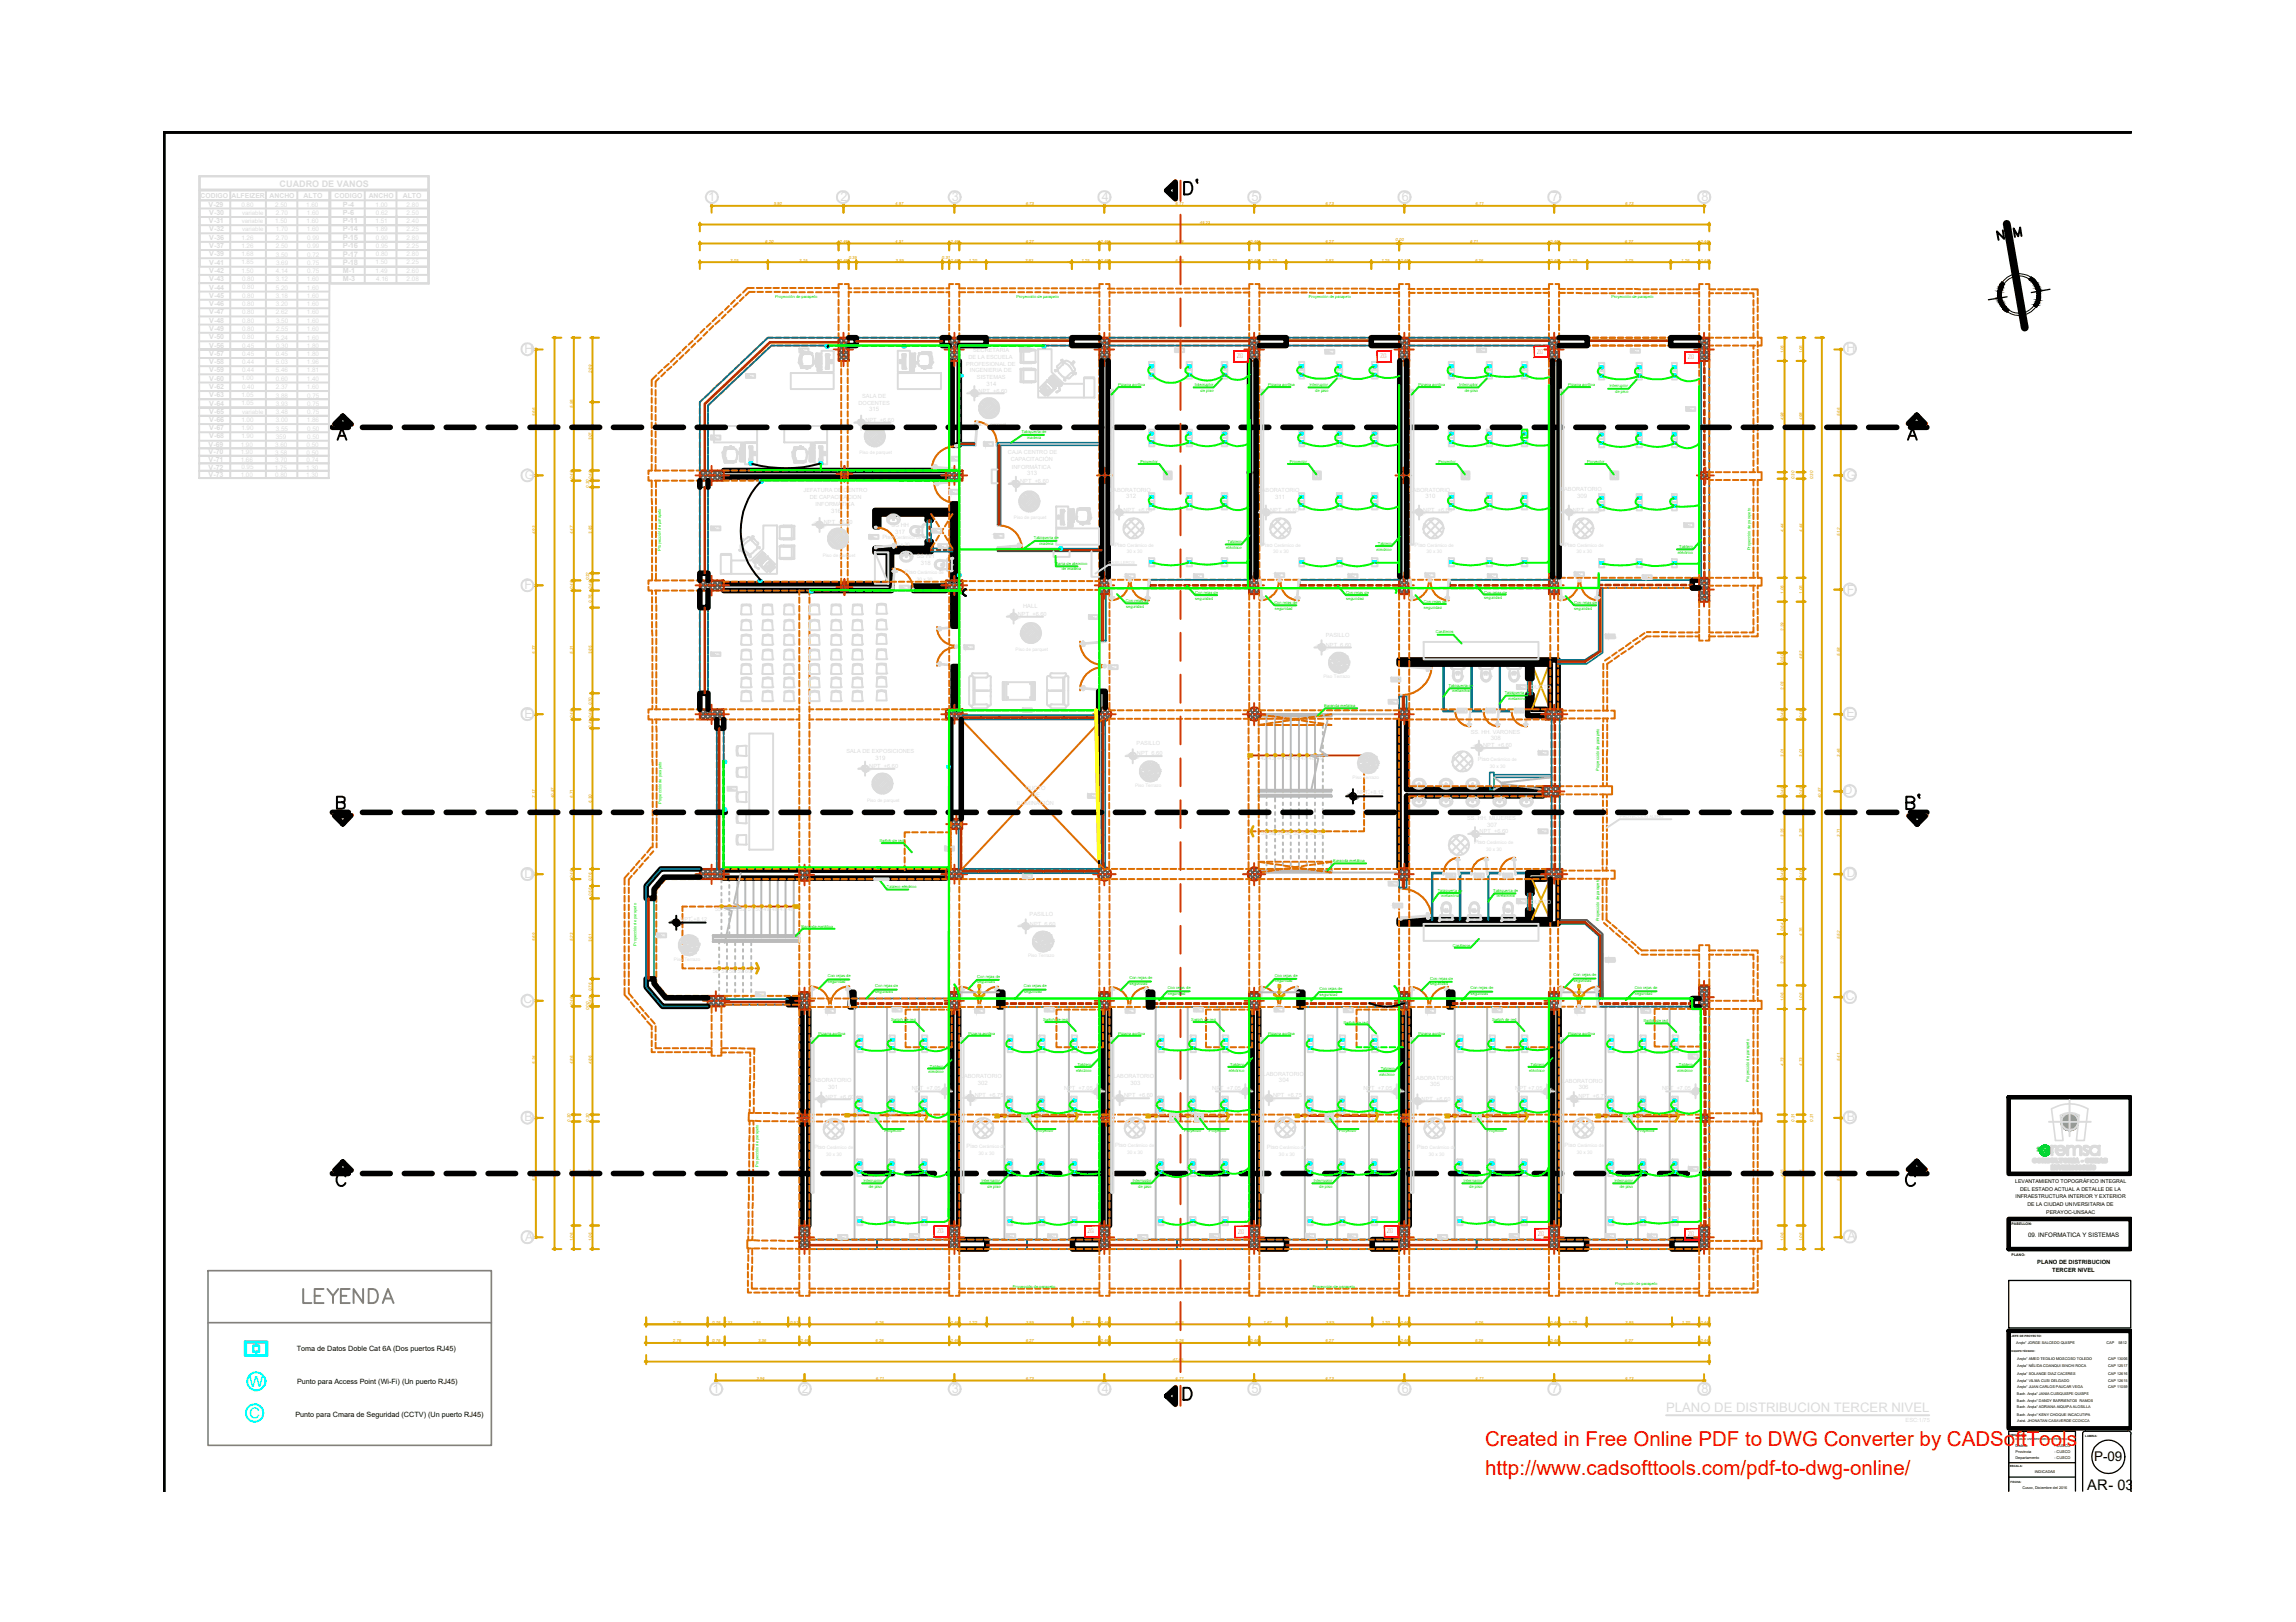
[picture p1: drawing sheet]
<svg xmlns="http://www.w3.org/2000/svg" width="297mm" height="210mm" viewBox="0 0 297 210" stroke-linecap="round" stroke-linejoin="round" font-family="sans-serif">
<defs><g id="words">
<text font-size="5.3" x="245.2" y="154.9">C`</text>
<g font-size="4.9">
<text x="155.9" y="26.5" transform="rotate(-90 155.9 26.5)">D`</text>
<text x="245.5" y="58.2">A`</text>
<text x="245.5" y="105.8">B`</text>
</g>
<text font-size="4.9" fill="#808080" x="38.1" y="169.7">LEYENDA</text>
<text font-size="4.4" x="257.2" y="32.1">N M</text>
<g font-size="2.7" fill="#f00">
<text x="192.1" y="187.2">Created in Free Online PDF to DWG Converter by CADSoftTools</text>
<text x="192.1" y="190.9">http://www.cadsofttools.com/pdf-to-dwg-online/</text>
</g>
<text font-size="2" fill="#0ff" x="32.2" y="179.5">W</text>
<text font-size="1.9" fill="#0ff" x="32.2" y="183.5" transform="rotate(2 32.2 183.5)">C</text>
<text font-size="1.9" x="270" y="192.8">AR- 03</text>
<g font-size="1.7" fill="#dbdbdb">
<text x="142.6" y="26">4</text>
<text x="200.7" y="26">7</text>
<text x="142.6" y="180.2">4</text>
<text x="200.7" y="180.2">7</text>
</g>
<text font-size="1.7" x="270.9" y="189.1">P-09</text>
<g font-size="1.6" fill="#dbdbdb">
<text x="91.6" y="26">1</text>
<text x="108.7" y="26">2</text>
<text x="123.1" y="26">3</text>
<text x="161.9" y="26">5</text>
<text x="181.3" y="26">6</text>
<text x="67.9" y="160.6">A</text>
<text x="92.2" y="180.2">1</text>
<text x="123.1" y="180.2">3</text>
<text x="161.9" y="180.2">5</text>
<text x="181.3" y="180.2">6</text>
<text x="220.1" y="180.3">8</text>
</g>
<g font-size="1.5" fill="#dbdbdb">
<text x="67.9" y="62">G</text>
<text x="103.7" y="180.2">2`</text>
</g>
<g font-size="1.1" fill="#dbdbdb">
<text x="176.9" y="102.8">:</text>
<text x="89.4" y="119.1">:</text>
</g>
<g font-size=".9">
<text x="38.4" y="174.8">Toma de Datos Doble Cat 6A (Dos puertos RJ45)</text>
<text x="38.4" y="179.1">Punto para Access Point (Wi-Fi) (Un puerto RJ45)</text>
<text x="38.2" y="183.3">Punto para Cmara de Seguridad (CCTV) (Un puerto RJ45)</text>
</g>
<g font-size=".8" fill="#f0f">
<text x="160" y="46.4">ZG</text>
<text x="178.6" y="46.4">ZG</text>
<text x="198.9" y="45.8">ZG</text>
<text x="218.4" y="46.5">ZG</text>
<text x="121.3" y="159.6">ZG</text>
<text x="140.7" y="159.6">ZG</text>
<text x="160.2" y="159.7">ZG</text>
<text x="179.5" y="159.6">ZG</text>
<text x="199" y="159.9">ZG</text>
<text x="218.4" y="159.9">ZG</text>
</g>
<g font-size=".8" fill="#dbdbdb">
<text x="107.5" y="66.4">316</text>
<text x="114.2" y="69.7">Piso</text>
<text x="163.2" y="70.8">Piso</text>
<text x="117.1" y="74.3">Piso</text>
<text x="133.5" y="103.1">DE</text>
<text x="126.7" y="128.5">1</text>
<text x="165.5" y="128.5">1</text>
<text x="204.3" y="128.5">1</text>
<text x="110.8" y="144.8">1</text>
<text x="115" y="144.8">2</text>
<text x="119.1" y="144.8">3</text>
<text x="130.2" y="144.9">1</text>
<text x="134.4" y="144.9">2</text>
<text x="138.5" y="144.9">3</text>
<text x="149.7" y="144.9">1</text>
<text x="153.9" y="144.9">2</text>
<text x="158" y="144.9">3</text>
<text x="169" y="144.9">1</text>
<text x="173.2" y="144.9">2</text>
<text x="177.3" y="144.9">3</text>
<text x="188.4" y="144.9">1</text>
<text x="192.6" y="144.9">2</text>
<text x="196.7" y="144.9">3</text>
<text x="207.9" y="144.9">1</text>
<text x="212.1" y="144.9">2</text>
<text x="216.2" y="144.9">3</text>
</g>
<g font-size=".8">
<text x="262.4" y="160.1">09. INFORMATICA Y SISTEMAS</text>
<text x="265.5" y="164.6">TERCER NIVEL</text>
</g>
<g font-size=".7" fill="#dbdbdb">
<text x="125.9" y="45.6">SECRETARIA</text>
<text x="104" y="63.6">JEFATURA DE CENTRO</text>
<text x="104.8" y="64.5">DE CAPACITACION</text>
<text x="105.5" y="65.5">INFORMÁTICA</text>
<text x="143.6" y="63.6">LABORATORIO</text>
<text x="162.8" y="63.7">LABORATORIO</text>
<text x="182.4" y="63.6">LABORATORIO</text>
<text x="202" y="63.6">LABORATORIO</text>
<text x="106.6" y="67.8">NPT +6.60</text>
<text x="145.4" y="66.2">NPT +6.60</text>
<text x="164.3" y="66.2">NPT +6.60</text>
<text x="184.1" y="66.2">NPT +6.60</text>
<text x="203.5" y="66.2">NPT +6.60</text>
<text x="118.6" y="72.2">SS HH</text>
<text x="198.1" y="89.2">DUCTO</text>
<text x="163.1" y="98.3">42</text>
<text x="164.1" y="98.3">43</text>
<text x="165.2" y="98.3">44</text>
<text x="166.2" y="98.3">45</text>
<text x="167.2" y="98.3">46</text>
<text x="168.3" y="98.3">47</text>
<text x="169.3" y="98.3">48</text>
<text x="170.4" y="98.3">49</text>
<text x="131.6" y="104.2">ILUMINACIÓN</text>
<text x="132.7" y="102.2">DUCTO</text>
<text x="175.6" y="102.8">NPT +8.12</text>
<text x="189.8" y="106.1">SS. HH. MUJERES</text>
<text x="163.1" y="108.1">59</text>
<text x="164.2" y="108.1">58</text>
<text x="165.3" y="108.1">57</text>
<text x="166.3" y="108.1">56</text>
<text x="167.3" y="108.1">55</text>
<text x="168.3" y="108.1">54</text>
<text x="169.4" y="108.1">53</text>
<text x="170.4" y="108.1">52</text>
<text x="88" y="119.1">NPT +8.12</text>
<text x="92.5" y="117.9">55</text>
<text x="93.6" y="117.9">54</text>
<text x="94.6" y="117.9">53</text>
<text x="95.7" y="117.9">52</text>
<text x="96.8" y="117.9">51</text>
<text x="97.7" y="117.9">50</text>
<text x="98.8" y="117.9">49</text>
<text x="99.9" y="117.9">48</text>
<text x="100.9" y="117.9">47</text>
<text x="101.9" y="117.9">46</text>
<text x="198.1" y="117">DUCTO</text>
<text x="92.2" y="125.9">56</text>
<text x="93.3" y="125.9">57</text>
<text x="94.3" y="125.9">58</text>
<text x="95.4" y="125.9">59</text>
<text x="96.4" y="125.9">60</text>
<text x="104.9" y="140.1">LABORATORIO</text>
<text x="106.8" y="142.2">NPT +6.60</text>
<text x="118" y="141.1">NPT +7.05</text>
<text x="124.3" y="139.5">LABORATORIO</text>
<text x="126.1" y="142">NPT +6.75</text>
<text x="137.7" y="141.1">NPT +7.05</text>
<text x="144" y="139.5">LABORATORIO</text>
<text x="156.8" y="141.1">NPT +7.05</text>
<text x="163.4" y="139.2">LABORATORIO</text>
<text x="176.4" y="141.1">NPT +7.05</text>
<text x="182.8" y="139.7">LABORATORIO</text>
<text x="196" y="141.1">NPT +7.05</text>
<text x="202.1" y="140.1">LABORATORIO</text>
<text x="204.2" y="142.1">NPT +6.75</text>
<text x="215" y="141.1">NPT +7.05</text>
</g>
<g font-size=".7">
<text x="260.7" y="153.1">LEVANTAMIENTO TOPOGRÁFICO INTEGRAL</text>
<text x="260.8" y="155">INFRAESTRUCTURA INTERIOR Y EXTERIOR</text>
<text x="261.4" y="154.1">DEL ESTADO ACTUAL A DETALLE DE LA</text>
<text x="262.3" y="156.1">DE LA CIUDAD UNIVERSITARIA DE</text>
<text x="264.7" y="157.1">PERAYOC-UNSAAC</text>
<text x="263.6" y="163.5">PLANO DE DISTRIBUCION</text>
</g>
<g font-size=".6" fill="#dbdbdb">
<text x="126" y="55.1">Piso de parquet</text>
<text x="115.7" y="70.6">30 x 30</text>
<text x="115.8" y="69.7">Cerámico de</text>
<text x="106.5" y="72">Piso de parquet</text>
<text x="118.6" y="75.2">30 x 30</text>
<text x="180.8" y="88.1">4</text>
<text x="189.4" y="92.1">6</text>
<text x="193.1" y="92.1">6</text>
<text x="196.8" y="92.1">6</text>
<text x="175" y="100.8">Piso Terrazo</text>
<text x="187.9" y="113.5">6</text>
<text x="191.6" y="113.5">6</text>
<text x="195.3" y="113.5">6</text>
<text x="181.1" y="117.4">4</text>
<text x="87.2" y="124.3">Piso Terrazo</text>
<text x="107" y="148.7">Cerámico de</text>
<text x="126.7" y="148.6">Cerámico de</text>
<text x="145.9" y="148.4">Cerámico de</text>
<text x="165.6" y="148.7">Cerámico de</text>
<text x="184.9" y="148.6">Cerámico de</text>
</g>
<g font-size=".5" fill="#dda500">
<text x="100.1" y="26.6">5.90</text>
<text x="115.8" y="26.6">4.97</text>
<text x="132.7" y="26.6">6.73</text>
<text x="152.1" y="26.6">6.71</text>
<text x="155.2" y="29">45.23</text>
<text x="171.5" y="26.6">6.73</text>
<text x="190.9" y="26.6">6.71</text>
<text x="210.3" y="26.6">6.73</text>
<text x="94.5" y="33.9">3.05</text>
<text x="99" y="31.4">6.20</text>
<text x="103.4" y="33.9">3.15</text>
<text x="108.6" y="33.9">0.46</text>
<text x="108.6" y="31.4">0.46</text>
<text x="109.8" y="33.5">0.35</text>
<text x="115.8" y="31.4">4.51</text>
<text x="115.9" y="33.9">3.85</text>
<text x="121.9" y="33.5">0.31</text>
<text x="123" y="33.9">0.46</text>
<text x="123" y="31.4">0.46</text>
<text x="125.3" y="33.9">1.20</text>
<text x="132.6" y="33.9">3.83</text>
<text x="132.7" y="31.4">6.27</text>
<text x="139.9" y="33.9">1.25</text>
<text x="142.4" y="33.9">0.46</text>
<text x="142.4" y="31.4">0.46</text>
<text x="152.1" y="33.9">6.26</text>
<text x="152.1" y="31.4">6.26</text>
<text x="161.7" y="33.9">0.46</text>
<text x="161.7" y="31.4">0.46</text>
<text x="164.1" y="33.9">1.20</text>
<text x="171.4" y="33.9">3.83</text>
<text x="171.5" y="31.4">6.27</text>
<text x="178.7" y="33.9">1.25</text>
<text x="180.5" y="31.1">0.00</text>
<text x="181.2" y="33.9">0.46</text>
<text x="190.2" y="31.4">6.71</text>
<text x="190.8" y="33.9">6.26</text>
<text x="200.6" y="33.9">0.46</text>
<text x="200.6" y="31.4">0.46</text>
<text x="203" y="33.9">1.25</text>
<text x="210.2" y="33.9">3.75</text>
<text x="210.2" y="31.4">6.27</text>
<text x="217.5" y="33.9">1.26</text>
<text x="220" y="33.9">0.46</text>
<text x="220" y="31.4">0.46</text>
<text x="230.8" y="45.7" transform="rotate(-90 230.8 45.7)">1.06</text>
<text x="233.2" y="45.7" transform="rotate(-90 233.2 45.7)">1.06</text>
<text x="69.3" y="53.9" transform="rotate(-90 69.3 53.9)">5.66</text>
<text x="74.2" y="52.8" transform="rotate(-90 74.2 52.8)">5.96</text>
<text x="76.6" y="48.3" transform="rotate(-90 76.6 48.3)">2.89</text>
<text x="238.1" y="53.9" transform="rotate(-90 238.1 53.9)">5.66</text>
<text x="76.6" y="57" transform="rotate(-90 76.6 57)">3.07</text>
<text x="230.8" y="54.4" transform="rotate(-90 230.8 54.4)">4.98</text>
<text x="233.2" y="54.4" transform="rotate(-90 233.2 54.4)">4.98</text>
<text x="74.2" y="62" transform="rotate(-90 74.2 62)">0.46</text>
<text x="76.2" y="63.1" transform="rotate(-90 76.2 63.1)">0.30</text>
<text x="76.6" y="62" transform="rotate(-90 76.6 62)">0.46</text>
<text x="232.1" y="62" transform="rotate(-90 232.1 62)">0.30</text>
<text x="234.6" y="62" transform="rotate(-90 234.6 62)">0.30</text>
<text x="69.3" y="69.1" transform="rotate(-90 69.3 69.1)">4.93</text>
<text x="74.2" y="69.1" transform="rotate(-90 74.2 69.1)">4.47</text>
<text x="76.6" y="69.1" transform="rotate(-90 76.6 69.1)">3.85</text>
<text x="230.8" y="68.8" transform="rotate(-90 230.8 68.8)">4.44</text>
<text x="233.2" y="68.8" transform="rotate(-90 233.2 68.8)">4.44</text>
<text x="238.1" y="69.4" transform="rotate(-90 238.1 69.4)">5.12</text>
<text x="74.2" y="76.3" transform="rotate(-90 74.2 76.3)">0.46</text>
<text x="76.2" y="75.1" transform="rotate(-90 76.2 75.1)">0.32</text>
<text x="76.6" y="76.3" transform="rotate(-90 76.6 76.3)">0.46</text>
<text x="230.8" y="76.8" transform="rotate(-90 230.8 76.8)">1.06</text>
<text x="233.2" y="76.8" transform="rotate(-90 233.2 76.8)">1.06</text>
<text x="76.6" y="78" transform="rotate(-90 76.6 78)">0.76</text>
<text x="230.8" y="81.6" transform="rotate(-90 230.8 81.6)">2.29</text>
<text x="69.3" y="84.6" transform="rotate(-90 69.3 84.6)">5.77</text>
<text x="74.2" y="84.6" transform="rotate(-90 74.2 84.6)">5.31</text>
<text x="76.6" y="84.7" transform="rotate(-90 76.6 84.7)">3.85</text>
<text x="230.8" y="89.3" transform="rotate(-90 230.8 89.3)">2.03</text>
<text x="230.8" y="85.7" transform="rotate(-90 230.8 85.7)">0.50</text>
<text x="233.2" y="85.3" transform="rotate(-90 233.2 85.3)">4.82</text>
<text x="238.1" y="84.9" transform="rotate(-90 238.1 84.9)">5.58</text>
<text x="74.2" y="92.9" transform="rotate(-90 74.2 92.9)">0.46</text>
<text x="76.6" y="94.2" transform="rotate(-90 76.6 94.2)">0.41</text>
<text x="76.6" y="92.9" transform="rotate(-90 76.6 92.9)">0.46</text>
<text x="76.6" y="91.3" transform="rotate(-90 76.6 91.3)">0.70</text>
<text x="230.8" y="92.9" transform="rotate(-90 230.8 92.9)">0.46</text>
<text x="233.2" y="92.9" transform="rotate(-90 233.2 92.9)">0.46</text>
<text x="230.8" y="97.9" transform="rotate(-90 230.8 97.9)">3.01</text>
<text x="233.2" y="97.9" transform="rotate(-90 233.2 97.9)">3.01</text>
<text x="238.1" y="97.9" transform="rotate(-90 238.1 97.9)">3.46</text>
<text x="69.3" y="103.3" transform="rotate(-90 69.3 103.3)">7.17</text>
<text x="71.7" y="103.3" transform="rotate(-90 71.7 103.3)">40.87</text>
<text x="74.2" y="103.2" transform="rotate(-90 74.2 103.2)">6.71</text>
<text x="76.6" y="103.9" transform="rotate(-90 76.6 103.9)">6.30</text>
<text x="230.8" y="102.9" transform="rotate(-90 230.8 102.9)">0.46</text>
<text x="233.2" y="102.9" transform="rotate(-90 233.2 102.9)">0.46</text>
<text x="235.6" y="103.3" transform="rotate(-90 235.6 103.3)">40.87</text>
<text x="74.2" y="113.6" transform="rotate(-90 74.2 113.6)">0.46</text>
<text x="230.8" y="113.6" transform="rotate(-90 230.8 113.6)">0.46</text>
<text x="230.8" y="108.3" transform="rotate(-90 230.8 108.3)">3.25</text>
<text x="233.2" y="113.6" transform="rotate(-90 233.2 113.6)">0.46</text>
<text x="233.2" y="108.3" transform="rotate(-90 233.2 108.3)">3.25</text>
<text x="238.1" y="108.3" transform="rotate(-90 238.1 108.3)">3.71</text>
<text x="76.6" y="116" transform="rotate(-90 76.6 116)">0.56</text>
<text x="76.6" y="114.1" transform="rotate(-90 76.6 114.1)">0.76</text>
<text x="230.8" y="116.9" transform="rotate(-90 230.8 116.9)">1.83</text>
<text x="69.3" y="121.8" transform="rotate(-90 69.3 121.8)">5.69</text>
<text x="74.2" y="121.8" transform="rotate(-90 74.2 121.8)">5.23</text>
<text x="76.6" y="121.9" transform="rotate(-90 76.6 121.9)">3.61</text>
<text x="230.8" y="124.7" transform="rotate(-90 230.8 124.7)">2.29</text>
<text x="230.8" y="120.5" transform="rotate(-90 230.8 120.5)">0.64</text>
<text x="233.2" y="121.1" transform="rotate(-90 233.2 121.1)">4.76</text>
<text x="238.1" y="121.6" transform="rotate(-90 238.1 121.6)">5.52</text>
<text x="74.2" y="130.1" transform="rotate(-90 74.2 130.1)">0.46</text>
<text x="76.2" y="130.7" transform="rotate(-90 76.2 130.7)">0.00</text>
<text x="76.6" y="130.1" transform="rotate(-90 76.6 130.1)">0.46</text>
<text x="76.6" y="128.3" transform="rotate(-90 76.6 128.3)">0.76</text>
<text x="230.8" y="129.6" transform="rotate(-90 230.8 129.6)">1.06</text>
<text x="233.2" y="129.6" transform="rotate(-90 233.2 129.6)">1.06</text>
<text x="69.3" y="137.6" transform="rotate(-90 69.3 137.6)">5.24</text>
<text x="74.2" y="137.7" transform="rotate(-90 74.2 137.7)">4.86</text>
<text x="76.6" y="137.7" transform="rotate(-90 76.6 137.7)">4.86</text>
<text x="230.8" y="137.9" transform="rotate(-90 230.8 137.9)">4.73</text>
<text x="233.2" y="137.9" transform="rotate(-90 233.2 137.9)">4.73</text>
<text x="238.1" y="137.3" transform="rotate(-90 238.1 137.3)">5.41</text>
<text x="73.8" y="145.2" transform="rotate(-90 73.8 145.2)">0.30</text>
<text x="76.2" y="145.2" transform="rotate(-90 76.2 145.2)">0.30</text>
<text x="232.1" y="145.2" transform="rotate(-90 232.1 145.2)">0.31</text>
<text x="234.6" y="145.2" transform="rotate(-90 234.6 145.2)">0.31</text>
<text x="69.3" y="152.9" transform="rotate(-90 69.3 152.9)">5.35</text>
<text x="74.2" y="152.4" transform="rotate(-90 74.2 152.4)">4.67</text>
<text x="76.6" y="152.4" transform="rotate(-90 76.6 152.4)">4.67</text>
<text x="230.8" y="152.4" transform="rotate(-90 230.8 152.4)">4.66</text>
<text x="233.2" y="152.4" transform="rotate(-90 233.2 152.4)">4.66</text>
<text x="238.1" y="152.9" transform="rotate(-90 238.1 152.9)">5.35</text>
<text x="74.2" y="160.6" transform="rotate(-90 74.2 160.6)">1.06</text>
<text x="76.6" y="160.6" transform="rotate(-90 76.6 160.6)">1.06</text>
<text x="230.8" y="160.6" transform="rotate(-90 230.8 160.6)">1.06</text>
<text x="233.2" y="160.6" transform="rotate(-90 233.2 160.6)">1.06</text>
<text x="87.1" y="171.3">2.76</text>
<text x="87.1" y="173.7">2.76</text>
<text x="92.1" y="171.3">0.76</text>
<text x="92.1" y="173.7">0.76</text>
<text x="93.7" y="171.3">7.33</text>
<text x="97.4" y="171.3">2.85</text>
<text x="98.1" y="173.7">3.36</text>
<text x="102.2" y="171.3">0.51</text>
<text x="103.6" y="173.7">0.46</text>
<text x="113.3" y="171.3">6.26</text>
<text x="113.3" y="173.7">6.26</text>
<text x="123" y="171.3">0.46</text>
<text x="123" y="173.7">0.46</text>
<text x="125.3" y="171.3">1.22</text>
<text x="132.7" y="171.3">3.85</text>
<text x="132.7" y="173.7">6.27</text>
<text x="140" y="171.3">1.20</text>
<text x="142.4" y="171.3">0.46</text>
<text x="142.4" y="173.7">0.46</text>
<text x="152.1" y="171.3">6.26</text>
<text x="152.1" y="173.7">6.26</text>
<text x="161.7" y="173.7">0.46</text>
<text x="163.5" y="171.3">1.67</text>
<text x="171.5" y="173.7">6.27</text>
<text x="171.5" y="171.3">3.85</text>
<text x="178.8" y="171.3">1.20</text>
<text x="181.2" y="171.3">0.46</text>
<text x="181.2" y="173.7">0.46</text>
<text x="190.8" y="171.3">6.26</text>
<text x="190.8" y="173.7">6.26</text>
<text x="200.6" y="171.3">0.46</text>
<text x="200.6" y="173.7">0.46</text>
<text x="202.9" y="171.3">1.22</text>
<text x="210.2" y="173.7">6.27</text>
<text x="210.3" y="171.3">3.85</text>
<text x="217.6" y="171.3">1.20</text>
<text x="220" y="171.3">0.46</text>
<text x="220" y="173.7">0.46</text>
<text x="97.9" y="178.6">3.96</text>
<text x="113.3" y="178.6">6.71</text>
<text x="132.7" y="178.6">6.73</text>
<text x="151.8" y="176.1">47.65</text>
<text x="152.1" y="178.6">6.71</text>
<text x="171.5" y="178.6">6.73</text>
<text x="190.9" y="178.6">6.71</text>
<text x="210.3" y="178.6">6.73</text>
</g>
<g font-size=".5" fill="#0d0">
<text x="100.3" y="38.5">Proyección de parapeto</text>
<text x="131.5" y="38.5">Proyección de parapeto</text>
<text x="169.3" y="38.5">Proyección de parapeto</text>
<text x="208.5" y="38.5">Proyección de parapeto</text>
<text x="144.7" y="50">Pizarra acrílica</text>
<text x="154.6" y="50">Interruptor</text>
<text x="155.3" y="50.8">de piso</text>
<text x="164.1" y="50">Pizarra acrílica</text>
<text x="169.4" y="50">Interruptor</text>
<text x="170.2" y="50.8">de piso</text>
<text x="183.5" y="50">Pizarra acrílica</text>
<text x="188.8" y="50">Interruptor</text>
<text x="189.5" y="50.8">de piso</text>
<text x="202.9" y="50">Pizarra acrílica</text>
<text x="208.2" y="50.1">Interruptor</text>
<text x="208.9" y="50.9">de piso</text>
<text x="132.2" y="56.1">Tabiquería de</text>
<text x="132.9" y="56.8">madera</text>
<text x="147.6" y="60">Proyector</text>
<text x="166.9" y="60">Proyector</text>
<text x="186.1" y="60">Proyector</text>
<text x="205.3" y="60">Proyector</text>
<text x="85.5" y="71.3" transform="rotate(-90 85.5 71.3)">Proyección de parapeto</text>
<text x="133.8" y="69.8">Tabiquería de</text>
<text x="134.5" y="70.5">madera</text>
<text x="158.7" y="71">eléctrico</text>
<text x="158.8" y="70.3">Tablero</text>
<text x="178.1" y="71.3">eléctrico</text>
<text x="178.3" y="70.5">Tablero</text>
<text x="217.1" y="71.7">eléctrico</text>
<text x="217.2" y="71">Tablero</text>
<text x="226.5" y="71.2" transform="rotate(-90 226.5 71.2)">Proyección de parapeto</text>
<text x="136.6" y="73.1">Barra de atencion</text>
<text x="137.4" y="73.8">de madera</text>
<text x="145.7" y="77.9">Con rejas de</text>
<text x="154.6" y="76.9">Con rejas de</text>
<text x="154.6" y="77.6">seguridad</text>
<text x="174.1" y="76.9">Con rejas de</text>
<text x="174.1" y="77.6">seguridad</text>
<text x="192" y="76.8">Con rejas de</text>
<text x="192" y="77.5">seguridad</text>
<text x="145.7" y="78.7">seguridad</text>
<text x="164.9" y="78.2">Con rejas de</text>
<text x="164.9" y="78.9">seguridad</text>
<text x="184.2" y="78">Con rejas de</text>
<text x="184.2" y="78.8">seguridad</text>
<text x="185.7" y="81.9">Casilleros</text>
<text x="203.7" y="78.2">Con rejas de</text>
<text x="203.7" y="78.9">seguridad</text>
<text x="187.4" y="88.9">Tabiquería de</text>
<text x="187.9" y="89.6">melamina</text>
<text x="194.7" y="89.8">Tabiquería de</text>
<text x="171.3" y="91.5">Baranda metálica</text>
<text x="195.1" y="90.6">melamina</text>
<text x="206.9" y="99.8" transform="rotate(-90 206.9 99.8)">Proyección de parapeto</text>
<text x="85.6" y="104" transform="rotate(-90 85.6 104)">Proyección de parapeto</text>
<text x="113.8" y="109">Switch de red</text>
<text x="172.5" y="111.6">Baranda metálica</text>
<text x="114.8" y="114.9">Tablero eléctrico</text>
<text x="186" y="115.4">Tabiquería de</text>
<text x="186.5" y="116.1">melamina</text>
<text x="193.2" y="115.4">Tabiquería de</text>
<text x="193.7" y="116.1">melamina</text>
<text x="206.9" y="119.2" transform="rotate(-90 206.9 119.2)">Proyección de parapeto</text>
<text x="82.3" y="122.4" transform="rotate(-90 82.3 122.4)">Proyección de parapeto</text>
<text x="103.7" y="120">Baranda metálica</text>
<text x="187.9" y="122.5">Casilleros</text>
<text x="107.1" y="126.5">Con rejas de</text>
<text x="107.1" y="127.2">seguridad</text>
<text x="113.2" y="127.8">Con rejas de</text>
<text x="113.2" y="128.5">seguridad</text>
<text x="126.4" y="126.5">Con rejas de</text>
<text x="126.4" y="127.2">seguridad</text>
<text x="132.4" y="127.8">Con rejas de</text>
<text x="132.5" y="128.5">seguridad</text>
<text x="146.1" y="126.7">Con rejas de</text>
<text x="146.1" y="127.4">seguridad</text>
<text x="151.1" y="128">Con rejas de</text>
<text x="151.1" y="128.7">seguridad</text>
<text x="164.9" y="126.4">Con rejas de</text>
<text x="164.9" y="127.1">seguridad</text>
<text x="170.7" y="128.1">Con rejas de</text>
<text x="170.7" y="128.8">seguridad</text>
<text x="185" y="126.8">Con rejas de</text>
<text x="185" y="127.5">seguridad</text>
<text x="190.2" y="128">Con rejas de</text>
<text x="190.2" y="128.7">seguridad</text>
<text x="203.6" y="126.3">Con rejas de</text>
<text x="203.6" y="127.1">seguridad</text>
<text x="211.5" y="128">Con rejas de</text>
<text x="211.5" y="128.7">seguridad</text>
<text x="105.9" y="133.9">Pizarra acrílica</text>
<text x="115.3" y="132.2">Switch de red</text>
<text x="125.3" y="133.9">Pizarra acrílica</text>
<text x="134.9" y="132.2">Switch de red</text>
<text x="139.4" y="137.9">Tablero</text>
<text x="144.7" y="133.9">Pizarra acrílica</text>
<text x="154.1" y="132.2">Switch de red</text>
<text x="159.2" y="137.9">Tablero</text>
<text x="164.1" y="133.9">Pizarra acrílica</text>
<text x="173.8" y="132.5">Switch de red</text>
<text x="183.5" y="133.9">Pizarra acrílica</text>
<text x="193" y="132.2">Switch de red</text>
<text x="198" y="137.9">Tablero</text>
<text x="202.9" y="133.9">Pizarra acrílica</text>
<text x="212.6" y="132.3">Switch de red</text>
<text x="217.2" y="137.9">Tablero</text>
<text x="120.1" y="138.9">eléctrico</text>
<text x="120.3" y="138.1">Tablero</text>
<text x="139.2" y="138.7">eléctrico</text>
<text x="159" y="138.7">eléctrico</text>
<text x="178.5" y="139.2">eléctrico</text>
<text x="178.6" y="138.5">Tablero</text>
<text x="197.9" y="138.7">eléctrico</text>
<text x="217" y="138.7">eléctrico</text>
<text x="226.3" y="140" transform="rotate(-90 226.3 140)">Proyección de parapeto</text>
<text x="114.4" y="146.5">Proyector</text>
<text x="134.1" y="146.5">Proyector</text>
<text x="153.2" y="146.5">Proyector</text>
<text x="156.4" y="146.5">Proyector</text>
<text x="173.3" y="146.5">Proyector</text>
<text x="192.3" y="146.5">Proyector</text>
<text x="211.9" y="146.5">Proyector</text>
<text x="98.1" y="151" transform="rotate(-90 98.1 151)">Proyección de parapeto</text>
<text x="111.7" y="153">Interruptor</text>
<text x="112.4" y="153.7">de piso</text>
<text x="127" y="153">Interruptor</text>
<text x="127.7" y="153.7">de piso</text>
<text x="146.5" y="153">Interruptor</text>
<text x="147.3" y="153.7">de piso</text>
<text x="170" y="153">Interruptor</text>
<text x="170.7" y="153.7">de piso</text>
<text x="189.3" y="153">Interruptor</text>
<text x="190.1" y="153.7">de piso</text>
<text x="208.9" y="153">Interruptor</text>
<text x="209.6" y="153.7">de piso</text>
<text x="131" y="166.6">Proyección de parapeto</text>
<text x="169.8" y="166.6">Proyección de parapeto</text>
<text x="208.9" y="166.3">Proyección de parapeto</text>
</g>
<g font-size=".5" fill="#dbdbdb">
<text x="152.6" y="45.5">44</text>
<text x="123.5" y="59.5">16</text>
<text x="123.4" y="63.9">16</text>
<text x="121.2" y="68.9">73</text>
<text x="122" y="70.8">73</text>
<text x="117" y="76.3">17</text>
<text x="143.4" y="73">CASILLEROS</text>
<text x="204.3" y="74.5">11</text>
<text x="213.1" y="74.9">39</text>
<text x="141.5" y="80">72</text>
<text x="132.9" y="92.1">58</text>
<text x="180.2" y="91">57</text>
<text x="141.4" y="103.2">59</text>
<text x="209.6" y="105.8">PROYECCIÓN ALERO</text>
<text x="132.9" y="113.6">58</text>
<text x="180.2" y="114.5">56</text>
<text x="98.4" y="128.9">62</text>
<text x="116.1" y="130.9">67</text>
<text x="135.7" y="130.9">68</text>
<text x="155.1" y="130.9">69</text>
<text x="219.1" y="137">64</text>
<text x="219.1" y="151.4">63</text>
<text x="109.1" y="160.2">29</text>
<text x="118.3" y="160.2">30</text>
<text x="130.8" y="160.2">31</text>
<text x="136.2" y="160.2">32</text>
<text x="147.9" y="160.2">29</text>
<text x="157.1" y="160.2">30</text>
<text x="169.6" y="160.2">31</text>
<text x="175" y="160.2">32</text>
<text x="186.6" y="160.2">29</text>
<text x="195.9" y="160.2">30</text>
<text x="208.4" y="160.2">31</text>
<text x="213.8" y="160.2">32</text>
</g>
<g font-size=".5">
<text x="260.3" y="158.5">PABELLON:</text>
<text x="260.3" y="162.5">PLANO:</text>
<text x="260.9" y="173.9">Arqto° JORGE SALCEDO QUISPE</text>
<text x="272.5" y="173.9">CAP</text>
<text x="274.1" y="173.9">5812</text>
<text x="261" y="176">Arqto° AMED TEDILIO MOSCOSO TOLEDO</text>
<text x="261" y="176.9">Arqta° NÉLIDA COANQUI SINCHI ROCA</text>
<text x="261" y="177.9">Arqta° SOLANGE DIAZ CACERES</text>
<text x="261" y="178.8">Arqta° VILMA CUSI DELGADO</text>
<text x="261" y="179.7">Arqto° JUAN CARLOS PAUCAR VEGA</text>
<text x="272.7" y="176">CAP 13006</text>
<text x="272.7" y="176.9">CAP 12517</text>
<text x="272.7" y="177.9">CAP 12616</text>
<text x="272.7" y="178.8">CAP 12615</text>
<text x="272.7" y="179.7">CAP 11059</text>
<text x="260.9" y="183.2">Bach. Arqto° KENY CHOQUE INCACUTIPA</text>
<text x="260.9" y="180.6">Bach. Arqta° JANIA CUSIQUISPE QUISPE</text>
<text x="260.9" y="181.4">Bach. Arqto° DANDY BARRIENTOS RAMOS</text>
<text x="260.9" y="182.3">Bach. Arqta° ADRIANA AIQUIPA ALOSILLA</text>
<text x="261" y="184">Asist. JHONATAN CASAVERDE CCOICCA</text>
<text x="260.8" y="187.2">Distrito</text>
<text x="260.8" y="188.1">Provincia</text>
<text x="260.8" y="188.9">Departamento</text>
<text x="263.3" y="190.6">INDICADAS</text>
<text x="265.8" y="187.2">: CUSCO</text>
<text x="265.8" y="188.1">: CUSCO</text>
<text x="265.8" y="188.9">: CUSCO</text>
<text x="261.6" y="192.7">Cusco, Diciembre del 2016</text>
</g>
<g font-size=".4">
<text x="260.3" y="173">JEFE DE PROYECTO:</text>
<text x="260" y="185.8">UBICACION:</text>
<text x="269.8" y="185.9">LAMINA:</text>
<text x="260" y="189.8">ESCALA:</text>
<text x="260.1" y="191.9">FECHA:</text>
<text x="260.8" y="186.3">CIUDAD UNIVERSITARIA DE PERAYOC</text>
</g>
<text font-size=".3" x="260.3" y="175">EQUIPO TÉCNICO:</text>
</g></defs>
<!-- layer: 0 -->
<g fill="none" stroke="#000" stroke-width=".72">
<path d="M43 55.3h2.1M43.3 54.9l1.1-1 1 1zM46.9 55.3h3.6M52.3 55.3h3.6M57.7 55.3h3.6M63.1 55.3h3.6M68.6 55.3h3.6M74 55.3h3.6M79.4 55.3h3.6M84.8 55.3h3.6M90.2 55.3h3.6M95.6 55.3h3.6"/>
<path d="M101 55.3h3.6M106.5 55.3h3.6M109.8 43.7h1v1h-1M111.8 55.3h3.7M117.2 55.3h3.7M122.7 55.3h3.6M122.8 43.7h-.9v1h.9M123.2 46.7v10.9h.9v-10.9M124.1 43.7h3.5v1h-3.5M128.1 55.3h3.6M133.5 55.3h3.6M138.9 55.3h3.6"/>
<path d="M142.2 43.7h-3.5v1h3.5M142.5 46.7v14.4M143.4 46.7v14.4M144.3 55.3h3.6M149.7 55.3h3.7M155.1 55.3h3.7M160.6 55.3h3.6M161.7 46.7v27.9M162.5 46.7v27.9M162.9 43.7h3.5v1h-3.5M166 55.3h3.6M171.4 55.3h3.6"/>
<path d="M176.8 55.3h3.6M181 43.7h-3.6v1h3.6M181.1 46.7v14.4M182 46.7v14.4M182.2 55.3h3.6M187.6 55.3h3.6M193.1 55.3h3.5M198.5 55.3h3.5M200.9 46.7v27.9M201.7 43.7h3.6v1h-3.6M201.7 46.7v27.9M203.9 55.3h3.6"/>
<path d="M209.3 55.3h3.6M214.7 55.3h3.6M219.8 43.7h-3.7v1h3.7M220.1 55.3h3.6M225.5 55.3h3.6M231 55.3h3.6M236.3 55.3h3.7M241.8 55.3h3.6M90.5 76.4v2.2h1.1v-2.2M90.5 75.1v-.9h1.1v.9M90.5 62.2v.8M91.6 62.2v.8"/>
<path d="M93.6 75.5h21.3v-4h-1.7v-.5h6.8v-.9h.5v1.3h-5.2v5h-21.7M93.6 61.7h28.8M93.6 60.9h28.8M120 70.1h.5M120 67.3h.5M122.4 75.8h-4.2v.6h4.2M123.2 75.1v-8.6h-2.7v.8h-.5v-.8h-6.3v1.7h-.5v-2.1h10v-.9h.6v9.9M123.3 76.4v4.6h.5v-4.6M142.5 61.9v12.7M143.4 61.9v12.7M181.1 61.9v12.7M182 61.9v12.7"/>
<path d="M219.8 75.1h-.9v1h.9h-.9M90.5 91.8v-2.1h1.1v2.1M92.7 93.1v1.1h.9v-1.1M123 93.1v12.9M123.3 91.8v-5.6h.5v5.6M124.4 93.1v12.9M143 91.6v-2.1h-.9v2.5M181 93.2v19.2M182 93.2v9h17.6M200 91.8h-1.8v-1.9h-.6v2.7h2.4M200.6 91.8v-5.8h-2.4v1.8h-.6v-1.8h-16.6v-.6h20.6v6.4M43 105.1h2.1"/>
<path d="M43.3 105.6h2.1l-1 1zM46.9 105.1h3.6M52.3 105.1h3.6M57.7 105.1h3.6M63.1 105.1h3.6M68.6 105.1h3.6M74 105.1h3.6M79.4 105.1h3.6M84.8 105.1h3.6M90.2 105.1h3.6M90.5 112.5h-5l-1.9 2.2v1.6h1v-1.2l1.3-1.6h4.6M93.6 112.6h9.8"/>
<path d="M93.6 113.6h9.8M95.6 105.1h3.6M101 105.1h3.6M104.7 113.6h17.7M104.7 112.6h17.7M106.5 105.1h3.6M111.8 105.1h3.7M117.2 105.1h3.7M122.7 105.1h3.6M128.1 105.1h3.6M133.5 105.1h3.6M138.9 105.1h3.6"/>
<path d="M144.3 105.1h3.6M149.7 105.1h3.7M155.1 105.1h3.7M160.6 105.1h3.6M166 105.1h3.6M171.4 105.1h3.6M176.8 105.1h3.6M182.2 105.1h3.6M187.6 105.1h3.6M193.1 105.1h3.5M198.5 105.1h3.5M199.6 103h-17.6v9.4"/>
<path d="M200 112.9h-2.4v2.7h.6v-1.8h1.8M200.6 113.8v5.2h-2.4v-1.3h-.6v1.3h-16.6v.6h20.6v-5.8M203.9 105.1h3.6M209.3 105.1h3.6M214.7 105.1h3.6M220.1 105.1h3.6M225.5 105.1h3.6M231 105.1h3.6M236.3 105.1h3.7M241.8 105.1h3.6M91.6 129.1h-5.5l-1.5-1.8v-.6h-1v1l2.1 2.5h5.9M103.4 129.3h-1.4v.7h1.4"/>
<path d="M103.7 130.7v13.5M104.6 130.7v13.5M110 128.4h.5v1.9h-.5zM123.1 130.7v27.9M124 130.7v27.9M129.2 128.4h.5v1.9h-.5zM142.7 130.7v13.5M143.5 130.7v13.5M148.6 128.4h.5v1.9h-.5zM162 130.7v27.9M162.8 130.7v27.9M168 128.4h.6v1.9h-.6z"/>
<path d="M181.5 130.7v13.5M182.3 130.7v13.5M187.4 128.4h.5v1.9h-.5zM200.9 130.7v27.9M201.7 130.7v27.9M219.8 129.2h-.9v1.1h.9M43 151.9h2.1M44.4 150.4l1 1h-2.1zM46.9 151.9h3.6M52.3 151.9h3.6M57.7 151.9h3.6M63.1 151.9h3.6"/>
<path d="M68.6 151.9h3.6M74 151.9h3.6M79.4 151.9h3.6M84.8 151.9h3.6M90.2 151.9h3.6M95.6 151.9h3.6M101 151.9h3.6M103.7 145.1v13.5M104.6 145.1v13.5M106.5 151.9h3.6M111.8 151.9h3.7M117.2 151.9h3.7"/>
<path d="M122.7 151.9h3.6M128.1 151.9h3.6M133.5 151.9h3.6M138.9 151.9h3.6M142.7 145.1v13.5M143.5 145.1v13.5M144.3 151.9h3.6M149.7 151.9h3.7M155.1 151.9h3.7M160.6 151.9h3.6M166 151.9h3.6M171.4 151.9h3.6"/>
<path d="M176.8 151.9h3.6M181.5 145.1v13.5M182.2 151.9h3.6M182.3 145.1v13.5M187.6 151.9h3.6M193.1 151.9h3.5M198.5 151.9h3.5M203.9 151.9h3.6M209.3 151.9h3.6M214.7 151.9h3.6M220.1 151.9h3.6M225.5 151.9h3.6"/>
<path d="M231 151.9h3.6M236.3 151.9h3.7M241.8 151.9h3.6M124.1 160.4h3.6v1.2h-3.6M142.2 160.4h-3.4v1.2h3.4M162.9 160.4h3.5v1.2h-3.5M181 160.4h-3.5v1.2h3.5M201.7 160.4h3.6v1.2h-3.6M219.8 160.4h-3.5v1.2h3.5M150.9 180.7l1.1-1.1v2.1z"/>
</g>
<g fill="none" stroke="#007095" stroke-width=".21">
<path d="M108.5 44.7h-8.7l-8.2 7.8v8.4M108.5 43.7h-9.2l-8.8 8.3v8.9M110.8 43.7h11.1v1h-11.1zM124.1 57.3h2v.3h-2M127.6 43.7h11.1v1h-11.1zM129.1 57.3h13.4v.3h-13.1v10.3h-.3zM143.5 43.7h18.1M143.5 44.7h18.1M166.4 43.7h11v1h-11zM182.3 43.7h18.1v1h-18.1M90.5 78.6h1.1v11.1h-1.1zM90.5 63h1.1v11.2h-1.1z"/>
<path d="M120 67.3v2.8M120.5 67.3v2.8M120.5 71.4h2.7M120.5 71h2.7M129.1 71h13.4v.3h-13.4zM142.2 76.9h.9v6h-.9zM161.6 75h-12.9v1.1h12.9M181 75h-12.9v1.1h12.9M200.4 75h-12.8v1.1h12.8M206.8 76.1v8.2l-1.8 1.1h-3.4M206.9 75.1h12v1h-12zM207.3 76.1v8.4l-2 1.4h-3.7"/>
<path d="M220.1 61.1v-14.4h1v14.4M220.6 61.9h-.5v12.9h1v-12.9h-.4M92.7 94.2h.9v18.3h-.9zM142 92.6h-17.5v.5h17.8M142.5 93.2v19.2M143 93.3v19M181 91.7v-1.6h1v1.6M186.7 86h.1v6h1.4v.1h-1.5zM186.7 86v6.1M186.8 86v6M190.3 86h.1v6h1.4v.1h-1.5zM192.7 100h.6v2.2h-.6z"/>
<path d="M194 86h.1v6h1.4v.1h-1.5zM197.6 87.8v2.1M198.2 87.8v2.1M200.7 93.1v8.6M201.8 93.1v8.6M83.6 116.3h1v10.4h-1zM90.5 112.5h-5l-1.9 2.2v13l2.1 2.5h5.9M124 107.3v5.2M142.3 112.5h-17.8v.5h17.5M181 113.8v1.1h1v-1.1M185.2 112.9h1.5v.1h-1.4v6h-.1zM185.2 112.9v6.1"/>
<path d="M185.3 113v6M188.8 112.9h1.5v.1h-1.3v6h-.2zM192.5 112.9h1.5v.1h-1.4v6h-.1zM193.3 100.3h7.4M193.3 100.6h7.4M196.1 112.9h1.5v.1h-1.5zM197.6 115.6v2.1M198.2 115.6v2.1M200.7 103.1v9.4M201.8 103.1v9.4M93.8 129.3h8.2M93.8 130h8.2"/>
<path d="M110.5 129.2h12.3v1.1h-12.3M142.2 129.2h-12.5v1.1h12.5M148.6 129.2v1.1h13M149.1 129.2h12.5M181 129.2h-12.4v1.1h12.4M200.4 129.2h-12.5v1.1h12.5M206.8 129.2v-8.1l-1.8-1.5h-3.4v-.5h3.7l2 1.8v8.3M206.8 129.2h12.1v1.1h-12.1zM220 130.6v13.6M221.1 130.6v13.6M220 145.1v13.5M221.1 145.1v13.5"/>
<path d="M104.7 160.4h8.7v1.2h-8.7v-.8M113.4 160.4h9.4v1.2h-9.4zM127.7 160.4h5.2v1.2h-5.2zM132.9 160.4h5.9v1.2h-5.9zM143.5 160.4h8.8v1.2h-8.8v-.8M152.3 160.4h9.3v1.2h-9.3zM166.4 160.4h5.2v1.2h-5.2zM171.6 160.4h5.9v1.2h-5.9zM182.3 160.4h8.7v1.2h-8.7v-.8M191 160.4h9.4v1.2h-9.4zM205.3 160.4h5.2v1.2h-5.2zM210.5 160.4h5.8v1.2h-5.8z"/>
</g>
<g fill="none" stroke="#bababa" stroke-width=".25">
<path d="M162.8 92.4h17.9M162.8 93v1M162.8 92.6h9.4M162.8 92.7h9.4M162.9 92.6h-.1l.1 .1M163.9 92.7v9.5M165 92.7v9.5M166 92.7v9.5M167 92.7v9.5M168 92.7v9.5M169.1 92.7v9.5M170.1 92.7v9.5"/>
<path d="M170.7 97.7v.1h-1.1l.9 .4-.9 4.1M171.1 93.7v.5M171.1 94.7v.4M171.1 95.6v.3M171.1 96.4v.4M171.1 97.3v.4M171.1 98.2v.4M171.1 99.1v.3M171.1 99.9v.4M171.7 93.3l-.9 3.9 .9 .6h-1M172.2 92.6h.1l-.1 .1M93.3 113.9v.3"/>
<path d="M93.3 114.7v.3M93.3 115.5v.4M93.3 116.4v.4M93.3 117.3v.4M93.3 118.2v.3M93.3 119v.4M93.3 119.9v.3M94.3 113.6v.4M94.3 114.5v.4M94.3 115.4v.4M94.3 116.3v.3M94.3 117.2v.3"/>
<path d="M94.3 118v.4M94.3 118.9v.3M94.3 119.7v.4M94.8 117.4v.1h-1l.9 .4-.9 4.1M95.4 113.6v7.4M95.8 113l-.9 3.9 .9 .6h-1M96.4 113.6v7.4M97.5 113.6v7.4M98.5 113.6v7.4M99.6 113.6v7.4M100.6 113.6v7.4M101.6 113.6v7.4"/>
<path d="M102.7 113.6v7.4M162.8 111.4v1.1M162.8 112.9h17.9M162.8 102.8h9.4M162.8 102.5h9.4M162.8 102.2h9.4M162.8 112.7h9.4M162.9 102.2h-.1l.1 .1M162.9 103l-.1 .1h.1M162.9 112.6l-.1 .1h.1M163.9 102.3v.2M163.9 102.8v.2"/>
<path d="M163.9 103.1v.2M163.9 103.9v.3M163.9 104.7v.3M163.9 105.6v.3M163.9 106.4v.4M163.9 107.3v.3M163.9 108.1v.4M163.9 109v.4M163.9 109.9v.4M163.9 110.8v.3M163.9 111.6v.4M163.9 112.5v.2"/>
<path d="M165 102.3v.2M165 102.8v.2M165 103.1v.6M165 104.2v.4M165 105.1v.4M165 106v.3M165 106.8v.4M165 107.7v.3M165 108.6v.3M165 109.4v.3M165 110.3v.3M165 111.2v.3"/>
<path d="M165 112v.6M166 102.3v.2M166 102.8v.2M166 103.1v.2M166 103.9v.3M166 104.7v.3M166 105.6v.3M166 106.4v.4M166 107.3v.3M166 108.1v.4M166 109v.4M166 109.9v.4"/>
<path d="M166 110.8v.3M166 111.6v.4M166 112.5v.2M167 102.3v.2M167 102.8v.2M167 103.1v.2M167 103.9v.3M167 104.7v.3M167 105.6v.3M167 106.4v.4M167 107.3v.3M167 108.1v.4"/>
<path d="M167 109v.4M167 109.9v.4M167 110.8v.3M167 111.6v.4M167 112.5v.2M168 102.3v.2M168 102.8v.2M168 103.1v.2M168 103.9v.3M168 104.7v.3M168 105.6v.3M168 106.4v.4"/>
<path d="M168 107.3v.3M168 108.1v.4M168 109v.4M168 109.9v.4M168 110.8v.3M168 111.6v.4M168 112.5v.2M169.1 112.7h-6.3h9.1M169.1 102.3v.2M169.1 102.8v.2M169.1 103.1v.2M169.1 103.9v.3"/>
<path d="M169.1 104.7v.3M169.1 105.6v.3M169.1 106.4v.4M169.1 107.3v.3M169.1 108.1v.4M169.1 109v.4M169.1 109.9v.4M169.1 110.8v.3M169.1 111.6v.4M169.1 112.5v.2M170.1 102.3v.2M170.1 102.8v.2"/>
<path d="M170.1 103.1v.2M170.1 103.9v.3M170.1 104.7v.3M170.1 105.6v.3M170.1 106.4v.4M170.1 107.3v.3M170.1 108.1v.4M170.1 109v.4M170.1 109.9v.4M170.1 110.8v.3M170.1 111.6v.4M170.1 112.5v.2"/>
<path d="M171.1 100.8v.3M171.1 101.7v.5M171.1 102.3v.2M171.1 102.8v.2M171.1 103.1v.2M171.1 103.9v.3M171.1 104.7v.3M171.1 105.6v.3M171.1 106.4v.4M171.1 107.3v.3M171.1 108.1v.4M171.1 109v.4"/>
<path d="M171.1 109.9v.4M171.1 110.8v.3M171.1 111.6v.4M171.1 112.5v.2M172.2 102.2l.1 .1h-9.5v.7h9.4M172.2 103l.1 .1h-9.5M172.2 112.6l.1 .1h-.1h-2.1M172.2 111.4v1.5M193.3 100.6l1 .7M194.3 101.3h.2v.2h-.2zM194.4 101.6l-1.1 .6M194.5 101.4l5.1 .8"/>
<path d="M200.7 100.6l-6.3 .7M92.2 121.8h11.2M92.2 121.1h11.2M92.2 121h11.2M92.2 121.9h11.2M92.3 121l-.1 .1h.1M92.3 121.8h-.1l.1 .1M93 121.6v.2M93 121.9v.2M93 122.6v.4M93 123.5v.4M93 124.4v.3"/>
<path d="M93 125.2v.4M93 126.1v.4M93 127v.3M93 127.8v.4M93 128.7v.2M93.3 120.7v.3M93.3 121.1v.2M94.1 121.6v.2M94.1 121.9v.4M94.1 122.8v.4M94.1 123.7v.4M94.1 124.6v.3"/>
<path d="M94.1 125.4v.4M94.1 126.3v.3M94.1 127.2v.3M94.1 128v.4M94.1 128.9v.4M94.3 120.6v.4M94.3 121.1v.2M95.1 121.6v.2M95.1 121.9v.4M95.1 122.8v.4M95.1 123.7v.4M95.1 124.6v.3"/>
<path d="M95.1 125.4v.4M95.1 126.3v.3M95.1 127.2v.3M95.1 128v.4M95.1 128.9v.4M95.4 121.1v.2M96.1 121.6v.2M96.1 121.9v.4M96.1 122.8v.4M96.1 123.7v.4M96.1 124.6v.3M96.1 125.4v.4"/>
<path d="M96.1 126.3v.3M96.1 127.2v.3M96.1 128v.4M96.1 128.9v.4M96.4 121.1v.2M97.2 121.6v.2M97.2 121.9v.4M97.2 122.8v.4M97.2 123.7v.4M97.2 124.6v.3M97.2 125.4v.4M97.2 126.3v.3"/>
<path d="M97.2 127.2v.3M97.2 128v.4M97.2 128.9v.4M97.5 121.1v.2M98.5 121.1v.2M99.6 121.1v.2M100.6 121.1v.2M101.6 121.1v.2M102.7 121.1v.2M103.4 121.3h-11.2v.3h11.2M110.6 130.3v13.9M114.8 130.3v13.9"/>
<path d="M118.9 130.3v13.9M124.1 128.4h5.1M129.9 130.3v14M134.1 130.3v14M138.3 130.3v14M149.5 130.3v14M153.7 130.3v14M157.8 130.3v14M162.9 128.4h5.1M168.8 130.3v30.1M173 130.3v30.1M177.1 130.3v30.1"/>
<path d="M188.2 130.3v14M192.4 130.3v14M196.5 130.3v14M201.7 128.4h5.1M207.7 130.3v14M211.9 130.3v14M216 130.3v14M110.6 144.4v16M114.8 144.4v16M118.9 144.4v16M129.9 144.5v15.9M134.1 144.5v15.9"/>
<path d="M138.3 144.5v15.9M149.5 144.5v15.9M153.7 144.5v15.9M157.8 144.5v15.9M188.2 144.5v15.9M192.4 144.5v15.9M196.5 144.5v15.9M207.7 144.5v15.9M211.9 144.5v15.9M216 144.5v15.9"/>
</g>
<g fill="none" stroke="#dd6e00" stroke-width=".25">
<path d="M94.3 39.6l-.5 .5M94.6 40l-.5 .4M95.1 38.8l-.5 .5M95.4 39.2l-.5 .5M95.8 38.1l-.5 .5M96.2 38.5l-.5 .5M97.5 37.3h-.8l-.6 .6M97.6 37.8h-.7l-.4 .4M97.9 37.3h.7M98 37.8h.7M99 37.3h.7M99.1 37.8h.7"/>
<path d="M100.1 37.3h.7M100.2 37.8h.7M101.2 37.3h.7M101.2 37.8h.8M102.2 37.3h.7M102.3 37.8h.8M103.3 37.3h.7M103.4 37.8h.7M104.4 37.3h.7M104.5 37.8h.7M105.4 37.3h.8M105.6 37.8h.7"/>
<path d="M106.6 37.3h.7M106.7 37.8h.7M107.6 37.3h.9M107.8 37.8h.7M108.5 37.7v.7M108.5 38.8v.7M108.5 39.8v.8M109 36.8h-.5v.6M109.3 36.8h.5v.6M109.8 37.7v.7M109.8 38.8v.7M109.8 39.8v.8"/>
<path d="M109.8 37.3h.3M109.8 37.8h.3M110.5 37.3h.7M110.5 37.8h.7M111.6 37.3h.7M111.6 37.8h.7M112.7 37.3h.7M112.7 37.8h.7M113.8 37.3h.7M113.8 37.8h.7M114.9 37.3h.7M114.9 37.8h.7"/>
<path d="M115.9 37.3h.8M115.9 37.8h.8M117 37.3h.7M117 37.8h.7M118.1 37.3h.7M118.1 37.8h.7M119.2 37.3h.7M119.2 37.8h.7M120.3 37.3h.7M120.3 37.8h.7M121.4 37.3h.7M121.4 37.8h.7"/>
<path d="M122.4 37.3h.4M122.4 37.8h.4M122.8 37.7v.7M122.8 38.8v.7M122.8 39.8v.8M123.3 36.8h-.5v.6M123.6 36.8h.5v.6M124.1 37.3h.8M124.1 37.7v.7M124.1 38.8v.7M124.1 39.8v.8M124.1 37.8h.8"/>
<path d="M125.2 37.3h.8M125.2 37.8h.8M126.4 37.3h.7M126.4 37.8h.7M127.4 37.3h.7M127.4 37.8h.7M128.5 37.3h.7M128.5 37.8h.7M129.6 37.3h.7M129.6 37.8h.7M130.6 37.3h.7M130.6 37.8h.7"/>
<path d="M131.7 37.3h.8M131.7 37.8h.8M132.8 37.3h.7M132.8 37.8h.7M133.9 37.3h.7M133.9 37.8h.7M135 37.3h.7M135 37.8l.7 .1M136 37.3h.8M136 37.9h.8M137.1 37.3h.8M137.1 37.9h.8"/>
<path d="M138.2 37.3h.8M138.2 37.9h.8M139.3 37.3h.7M139.3 37.9h.7M140.4 37.3h.7M140.4 37.9h.7M141.5 37.3h.7M141.5 37.9h.7M142.2 37.7v.7M142.2 38.8v.7M142.2 39.8v.8M142.7 36.8h-.5v.6"/>
<path d="M143.1 36.8h.4v.6M143.3 37.4h.9M143.5 37.7v.7M143.5 38.8v.7M143.5 39.8v.8M143.5 37.9h.8M144.5 37.4h.8M144.6 37.9h.8M145.6 37.4h.7M145.7 37.9h.8M146.7 37.4h.7M146.8 37.9h.7"/>
<path d="M147.8 37.4h.7M147.9 37.9h.7M148.9 37.4h.7M149 37.9h.7M149.9 37.4h.8M150.1 37.9h.6M151 37.4h.8M151.1 37.9h.8M152.1 37.4h.8M152.2 37.9h.7M153.2 37.4h.7M153.3 37.9h.7"/>
<path d="M154.3 37.4h.7M154.4 37.9h.7M155.3 37.4h.8M155.5 37.9h.7M156.4 37.4h.7M156.5 37.9h.8M157.5 37.4h.8M157.6 37.9h.8M158.6 37.4h.7M158.7 37.9h.8M159.7 37.4h.7M159.8 37.9h.7"/>
<path d="M160.9 37.9h.7M161.6 37.7v.7M161.6 38.8v.7M161.6 39.8v.8M162.1 36.8h-.5v.6h-.8M162.4 36.8h.5v.6h.7M162.9 37.7v.7M162.9 38.8v.7M162.9 39.8v.8M162.9 37.9h.7M164 37.9h.8M164 37.4h.8"/>
<path d="M165.1 37.9h.7M165.1 37.4h.7M166.2 37.9h.7M166.2 37.4h.7M167.3 37.9h.7M167.3 37.4h.7M168.3 37.9h.8M168.3 37.4h.8M169.4 37.4h.8M169.4 37.9h.8M170.5 37.4h.7M170.5 37.9h.7"/>
<path d="M171.6 37.4h.8M171.6 37.9h.8M172.7 37.4h.7M172.7 37.9h.7M173.8 37.4h.7M173.8 37.9h.7M174.9 37.4h.7M174.9 37.9h.7M175.9 37.4h.7M175.9 37.9h.7M177 37.9h.7M177 37.4h.7"/>
<path d="M178.1 37.9h.7M178.1 37.4h.7M179.2 37.9h.7M179.2 37.4h.7M180.3 37.9h.7M180.3 37.4h.7M181 37.7v.7M181 38.8v.7M181 39.8v.8M181.5 36.8h-.5v.6M181.8 36.8h.5v.6M182.2 37.4h.8"/>
<path d="M182.3 37.7v.7M182.3 38.8v.7M182.3 39.8v.8M182.3 37.9h.7M183.4 37.4h.7M183.4 37.9h.7M184.5 37.4h.7M184.5 37.9h.7M185.6 37.4h.7M185.6 37.9h.7M186.6 37.4h.8M186.7 37.9h.7"/>
<path d="M187.7 37.4h.7M187.8 37.9h.7M188.8 37.4h.7M188.8 37.9h.8M189.9 37.4h.7M189.9 37.9h.7M191 37.4h.7M191 37.9h.8M192.1 37.4h.7M192.1 37.9h.7M193.1 37.4h.7M193.2 37.9h.7"/>
<path d="M194.2 37.4h.7M194.3 37.9h.7M195.3 37.4h.7M195.3 37.9h.7M196.4 37.4h.7M196.4 37.9h.7M197.5 37.4h.7M197.5 37.9h.7M198.5 37.4h.7M198.6 37.9h.7M199.6 37.4h.8M199.7 37.9h.7"/>
<path d="M200.4 37.7v.7M200.4 38.8v.7M200.4 39.8v.8M200.9 36.8h-.5v.6M201.2 36.8h.5v.6M201.7 37.7v.7M201.7 38.8v.7M201.7 39.8v.8M201.7 37.9h.8M201.7 37.4h.8M202.8 37.9h.7M202.8 37.4h.7"/>
<path d="M203.9 37.4h.8M203.9 37.9h.8M205 37.4h.7M205 37.9h.7M206.1 37.4h.7M206.1 37.9h.7M207.2 37.4h.7M207.2 37.9h.7M208.2 37.4h.7M208.2 37.9h.7M209.3 37.4h.7M209.3 37.9h.7"/>
<path d="M210.4 37.4h.7M210.4 37.9h.7M211.5 37.9h.7M211.5 37.4h.7M212.6 37.9h.7M212.6 37.4h.7M213.6 37.9h.8M213.6 37.4h.8M214.7 37.9h.8M214.7 37.4h.8M215.8 37.9h.7M215.8 37.4h.7"/>
<path d="M216.9 37.9h.7M216.9 37.4h.7M218 37.9h.7M218 37.4h.7M219.1 37.9h.7M219.1 37.4h.7M219.8 37.7v.7M219.8 38.8v.7M219.8 39.8v.8M220.3 36.8h-.5v.6M220.7 36.8h.4v.6M221.1 37.7v.7"/>
<path d="M221.1 38.8v.7M221.1 39.8v.8M221.1 37.9h.5M221.1 37.4h.8M222 37.9h.7M222.3 37.4h.7M223.1 37.9h.7M223.3 37.4h.8M224.2 37.9h.7M224.4 37.4h.8M225.3 37.9h.7M225.5 37.4h.8"/>
<path d="M226.3 37.9h.6v.6M226.6 37.4h.8v.8M226.9 38.8v.8M226.9 39.9v.7M227.4 38.6v.7M227.4 39.6v.8M84.3 50.3v.8M84.3 51.4v.7M84.3 52.5v.7M84.3 53.6v.7M84.3 54.7v.7M84.3 55.7v.7"/>
<path d="M84.3 56.8v.7M84.3 57.9v.7M84.3 59v.7M84.8 50.5v.7M84.8 51.5v.8M84.8 52.6v.7M84.8 53.7v.7M84.8 54.8v.7M84.8 55.9v.7M84.8 57v.7M84.8 58.1v.6M84.8 59.1v.7"/>
<path d="M84.9 48.6l-.6 .6v.8M85.2 49l-.4 .4v.7M85.7 47.9l-.5 .4M86 48.2l-.5 .5M86.5 47.1l-.6 .5M86.9 47.5l-.6 .4M87.3 46.3l-.5 .5M87.6 46.7l-.5 .5M88 45.6l-.5 .5M88.4 45.9l-.5 .6M88.8 44.8l-.5 .6M89.2 45.2l-.5 .5"/>
<path d="M89.6 44.1l-.5 .5M89.9 44.5l-.5 .5M90.4 43.3l-.5 .6M90.5 52.8v.8M90.5 53.9v.7M90.5 55v.7M90.5 56.1v.7M90.5 57.2v.7M90.5 58.3v.7M90.5 59.3v.7M90.7 43.7l-.5 .5M90.9 51.7l-.4 .3v.5"/>
<path d="M91.1 42.6l-.5 .5M91.5 42.9l-.5 .5M91.6 53.6v.7M91.6 54.7v.7M91.6 55.8v.7M91.6 56.8v.8M91.6 58v.6M91.6 59v.7M91.7 51l-.5 .4M91.9 41.8l-.5 .5M92 52.1l-.4 .4v.7M92.3 42.2l-.5 .5"/>
<path d="M92.4 50.2l-.5 .5M92.7 41.1l-.5 .5M92.8 51.3l-.5 .5M93.1 41.5l-.6 .5M93.3 49.5l-.6 .4M93.5 40.4l-.5 .4M93.6 50.6l-.5 .5M93.9 40.7l-.5 .5M94.1 48.7l-.6 .5M94.4 49.8l-.5 .5M94.9 48l-.6 .4M95.2 49.1l-.6 .4"/>
<path d="M95.6 47.2l-.5 .5M96 48.3l-.6 .5M96.4 46.5l-.5 .5M96.7 47.6l-.5 .5M97.2 45.7l-.5 .5M97.5 46.8l-.5 .5M97.9 45l-.5 .5M98.3 46.1l-.5 .5M98.7 44.3l-.5 .5M99.1 45.4l-.6 .5M100 43.7h-.7l-.3 .3M100.2 44.7h-.4l-.5 .4"/>
<path d="M100.3 43.7h.7M100.5 44.7h.7M101.4 43.7h.7M101.6 44.7h.7M102.5 43.7h.7M102.7 44.7h.7M103.5 43.7h.8M103.7 44.7h.8M104.6 43.7h.8M104.8 44.7h.8M105.7 43.7h.8M105.9 44.7h.8"/>
<path d="M106.8 43.7h.8M107 44.7h.7M108.1 44.7h.4M108.5 41v.7M108.5 42v.7M108.5 43.1v.6h-.6M108.8 46.7v.7M108.8 47.8v.7M108.8 48.9v.7M108.8 49.9v.8M108.8 51.1v.7M108.8 52.1v.7"/>
<path d="M108.8 53.2v.7M108.8 54.3v.7M108.8 55.3v.8M108.8 56.4v.8M108.8 57.5v.8M108.8 58.6v.7M108.8 59.7v.7M109.7 46.7v.7M109.7 47.8v.7M109.7 48.9v.7M109.7 49.9v.8M109.7 51.1v.7"/>
<path d="M109.7 52.1v.7M109.7 53.2v.7M109.7 54.3v.7M109.7 55.3v.8M109.7 56.4v.8M109.7 57.5v.8M109.7 58.6v.7M109.7 59.7v.7M109.8 41v.7M109.8 42v.7M109.8 43.1v.6h.3M109.8 44.7h.3"/>
<path d="M110.5 43.7h.7M110.5 44.7h.7M111.6 43.7h.7M111.6 44.7h.7M112.7 43.7h.7M112.7 44.7h.7M113.8 43.7h.7M113.8 44.7h.7M114.9 43.7h.7M114.9 44.7h.7M115.9 43.7h.8M115.9 44.7h.8"/>
<path d="M117 43.7h.7M117 44.7h.7M118.1 43.7h.7M118.1 44.7h.7M119.2 43.7h.7M119.2 44.7h.7M120.3 43.7h.7M120.3 44.7h.7M120.7 59.9v.1M120.7 59.7v.1M120.8 59.6v.1M120.8 59.5h.1"/>
<path d="M120.9 59.3v.1M121 59.2h.1M121.1 59v.1M121.2 58.9l-.1 .1M121.3 58.8l-.1 .1M121.4 43.7h.7M121.4 44.7h.7M121.4 58.6v.1M121.5 58.6h-.1M121.7 58.4l-.1 .1M121.8 58.3l-.1 .1M121.9 58.3h-.1"/>
<path d="M122 58.2h-.1M122.2 58.1h-.1M122.3 58l-.1 .1M122.4 44.7h.4M122.5 58h-.1M122.5 57.9h.1M122.8 57.2v.7h-.1M122.8 41v.7M122.8 42v.7M122.8 43.1v.6h-.4M122.8 46.6v.4M122.8 47.4v.7"/>
<path d="M122.8 48.5v.7M122.8 49.6v.7M122.8 50.7v.7M122.8 51.7v.8M122.8 52.8v.8M122.8 53.9v.7M122.8 55v.7M122.8 56.1v.7M122.8 58.3v.7M122.8 59.3v.7M123 57.8h-.2M123 57.8h.1"/>
<path d="M123.2 57.8h.1M123.3 57.8h.1M123.5 57.8h.1M124.1 41v.7M124.1 42v.7M124.1 43.1v.6h.8M124.1 46.6v.4M124.1 47.4v.7M124.1 48.5v.7M124.1 49.6v.7M124.1 50.7v.7M124.1 51.7v.8"/>
<path d="M124.1 52.8v.8M124.1 53.9v.7M124.1 55v.7M124.1 56.1v.7M124.1 57.2v.7M124.1 58.3v.7M124.1 59.3v.7M124.1 44.7h.8M125.2 43.7h.8M125.2 44.7h.8M126.1 54.5h.1M126.3 54.5l.1 .1"/>
<path d="M126.4 43.7h.7M126.4 44.7h.7M126.4 54.6h.2M126.6 54.6h.1M126.8 54.6h.1M126.9 54.7h.1M127.1 54.7l.1 .1M127.2 54.8h.1M127.4 54.8l.1 .1M127.4 43.7h.7M127.4 44.7h.7M127.5 54.9l.1 .1"/>
<path d="M127.7 55h.1M127.8 55l.1 .1M127.9 55.2h.1M128 55.3h.1M128.2 55.4v.1M128.3 55.5v.1M128.3 55.6l.1 .1M128.5 55.8v.1M128.5 43.7h.7M128.5 44.7h.7M128.6 55.9v.1M128.6 56l.1 .1"/>
<path d="M128.7 56.2l.1 .1M128.8 56.3v.1M128.8 56.5v.1M128.8 56.6l.1 .1M128.9 56.8v.2M128.9 57.3l.1 .1M128.9 57v.1M128.9 57.2h.1M129.6 43.7h.7M129.6 44.7h.7M130.6 43.7h.7M130.6 44.7h.7"/>
<path d="M131.7 43.7h.8M131.7 44.7h.8M132.8 43.7h.7M132.8 44.7h.7M133.9 43.7h.7M133.9 44.7h.7M135 43.7h.7M135 44.7h.7M136 43.7h.8M136 44.7h.8M137.1 43.7h.8M137.1 44.7h.8"/>
<path d="M138.2 43.7h.8M138.2 44.7h.8M139.3 43.7h.7M139.3 44.7h.7M140.4 43.7h.7M140.4 44.7h.7M141.5 44.7h.7M142.2 41v.7M142.2 42v.7M142.2 43.1v.6h-.7M142.2 46.6v.9M142.2 47.8v.7"/>
<path d="M142.2 48.9v.7M142.2 50v.7M142.2 51.1v.7M142.2 52.2v.7M142.2 53.2v.7M142.2 54.3v.7M142.2 55.4v.7M142.2 56.4v.8M142.2 57.6v.7M142.2 58.6v.8M142.2 59.7v.8M143.5 43.7h.8"/>
<path d="M143.5 44.7h.8M143.5 41v.7M143.5 42v.7M143.5 43.1v.6M143.5 46.6v.9M143.5 47.8v.7M143.5 48.9v.7M143.5 50v.7M143.5 51.1v.7M143.5 52.2v.7M143.5 53.2v.7M143.5 54.3v.7"/>
<path d="M143.5 55.4v.7M143.5 56.4v.8M143.5 57.6v.7M143.5 58.6v.8M143.5 59.7v.8M144.6 43.7h.8M144.6 44.7h.8M145.7 43.7h.7M145.7 44.7h.7M146.8 43.7h.7M146.8 44.7h.7M147.9 43.7h.7"/>
<path d="M147.9 44.7h.7M149 43.7h.7M149 44.7h.7M150 43.7h.7M150 44.7h.7M151.1 43.7h.7M151.1 44.7h.7M152.2 43.7h.7M152.2 44.7h.7M153.3 43.7h.7M153.3 44.7h.7M154.4 43.7h.7"/>
<path d="M154.4 44.7h.7M155.4 43.7h.8M155.4 44.7h.8M156.5 43.7h.7M156.5 44.7h.7M157.6 43.7h.8M157.6 44.7h.8M158.7 43.7h.7M158.7 44.7h.7M159.8 43.7h.7M159.8 44.7h.7M160.9 44.7h.7"/>
<path d="M161.6 41v.7M161.6 42v.7M161.6 43.1v.6h-.7M161.6 46.6v.9M161.6 47.8v.7M161.6 48.9v.7M161.6 50v.7M161.6 51.1v.7M161.6 52.2v.7M161.6 53.2v.7M161.6 54.3v.7M161.6 55.4v.7"/>
<path d="M161.6 56.4v.8M161.6 57.6v.7M161.6 58.6v.8M161.6 59.7v.8M162.9 41v.7M162.9 42v.7M162.9 43.1v.6h.7M162.9 46.6v.9M162.9 47.8v.7M162.9 48.9v.7M162.9 50v.7M162.9 51.1v.7"/>
<path d="M162.9 52.2v.7M162.9 53.2v.7M162.9 54.3v.7M162.9 55.4v.7M162.9 56.4v.8M162.9 57.6v.7M162.9 58.6v.8M162.9 59.7v.8M162.9 44.7h.7M164 43.7h.8M164 44.7h.8M165.1 43.7h.7"/>
<path d="M165.1 44.7h.7M166.2 43.7h.7M166.2 44.7h.7M167.3 43.7h.7M167.3 44.7h.7M168.3 43.7h.8M168.3 44.7h.8M169.4 43.7h.8M169.4 44.7h.8M170.5 43.7h.7M170.5 44.7h.7M171.6 43.7h.8"/>
<path d="M171.6 44.7h.8M172.7 43.7h.7M172.7 44.7h.7M173.8 43.7h.7M173.8 44.7h.7M174.9 43.7h.7M174.9 44.7h.7M175.9 43.7h.7M175.9 44.7h.7M177 43.7h.7M177 44.7h.7M178.1 43.7h.7"/>
<path d="M178.1 44.7h.7M179.2 43.7h.7M179.2 44.7h.7M180.3 44.7h.7M181 41v.7M181 42v.7M181 43.1v.6h-.7M181 46.6v.9M181 47.8v.7M181 48.9v.7M181 50v.7M181 51.1v.7"/>
<path d="M181 52.2v.7M181 53.2v.7M181 54.3v.7M181 55.4v.7M181 56.4v.8M181 57.6v.7M181 58.6v.8M181 59.7v.8M182.3 41v.7M182.3 42v.7M182.3 43.1v.6h.7M182.3 46.6v.9"/>
<path d="M182.3 47.8v.7M182.3 48.9v.7M182.3 50v.7M182.3 51.1v.7M182.3 52.2v.7M182.3 53.2v.7M182.3 54.3v.7M182.3 55.4v.7M182.3 56.4v.8M182.3 57.6v.7M182.3 58.6v.8M182.3 59.7v.8"/>
<path d="M182.3 44.7h.7M183.4 43.7h.7M183.4 44.7h.7M184.5 43.7h.7M184.5 44.7h.7M185.6 43.7h.7M185.6 44.7h.7M186.7 43.7h.7M186.7 44.7h.7M187.7 43.7h.8M187.7 44.7h.8M188.8 43.7h.8"/>
<path d="M188.8 44.7h.8M189.9 43.7h.7M189.9 44.7h.7M191 43.7h.7M191 44.7h.7M192.1 43.7h.7M192.1 44.7h.7M193.2 43.7h.7M193.2 44.7h.7M194.3 43.7h.7M194.3 44.7h.7M195.3 43.7h.7"/>
<path d="M195.3 44.7h.7M196.4 43.7h.7M196.4 44.7h.7M197.5 43.7h.7M197.5 44.7h.7M198.6 43.7h.7M198.6 44.7h.7M199.7 44.7h.7M200.4 41v.7M200.4 42v.7M200.4 43.1v.6h-.7M200.4 46.6v.9"/>
<path d="M200.4 47.8v.7M200.4 48.9v.7M200.4 50v.7M200.4 51.1v.7M200.4 52.2v.7M200.4 53.2v.7M200.4 54.3v.7M200.4 55.4v.7M200.4 56.4v.8M200.4 57.6v.7M200.4 58.6v.8M200.4 59.7v.8"/>
<path d="M201.7 41v.7M201.7 42v.7M201.7 43.1v.6h.8M201.7 46.6v.9M201.7 47.8v.7M201.7 48.9v.7M201.7 50v.7M201.7 51.1v.7M201.7 52.2v.7M201.7 53.2v.7M201.7 54.3v.7M201.7 55.4v.7"/>
<path d="M201.7 56.4v.8M201.7 57.6v.7M201.7 58.6v.8M201.7 59.7v.8M201.7 44.7h.8M202.8 43.7h.7M202.8 44.7h.7M203.9 43.7h.8M203.9 44.7h.8M205 43.7h.7M205 44.7h.7M206.1 43.7h.7"/>
<path d="M206.1 44.7h.7M207.1 43.7h.8M207.1 44.7h.8M208.2 43.7h.7M208.2 44.7h.7M209.3 43.7h.7M209.3 44.7h.7M210.4 43.7h.7M210.4 44.7h.7M211.5 43.7h.7M211.5 44.7h.7M212.5 43.7h.8"/>
<path d="M212.5 44.7h.8M213.6 43.7h.8M213.6 44.7h.8M214.7 43.7h.8M214.7 44.7h.8M216.5 43.7h-.7h.3v1h-.3h.7M216.9 43.7h.7M216.9 44.7h.7M218 43.7h.7M218 44.7h.7M219.1 44.7h.7M219.8 41v.7"/>
<path d="M219.8 42v.7M219.8 43.1v.6h-.7M219.8 46.7v.9M219.8 47.9v.8M219.8 49v.7M219.8 50.1v.8M219.8 51.2v.7M219.8 52.3v.7M219.8 53.4v.7M219.8 54.4v.7M219.8 55.5v.7M219.8 56.6v.7"/>
<path d="M219.8 57.7v.7M219.8 58.8v.7M219.8 59.9v.7M221.1 41v.7M221.1 42v.7M221.1 43.1v.6h.5M221.1 46.7v.9M221.1 47.9v.8M221.1 49v.7M221.1 50.1v.8M221.1 51.2v.7M221.1 52.3v.7"/>
<path d="M221.1 53.4v.7M221.1 54.4v.7M221.1 55.5v.7M221.1 56.6v.7M221.1 57.7v.7M221.1 58.8v.7M221.1 59.9v.7M221.1 44.7h.5M222 43.7h.7M222 44.7h.7M223 43.7h.8M223 44.7h.8"/>
<path d="M224.2 43.7h.7M224.2 44.7h.7M225.2 43.7h.8M225.2 44.7h.8M226.3 43.7h.8M226.3 44.7h.8M226.9 41v.7M226.9 42.1v.7M226.9 43.1v.6M226.9 44.7v.4M226.9 45.5v.7M226.9 46.6v.7"/>
<path d="M226.9 47.7v.7M226.9 48.7v.8M226.9 49.8v.8M226.9 50.9v.8M226.9 52v.7M226.9 53.1v.7M226.9 54.2v.7M226.9 55.3v.6M226.9 56.3v.8M226.9 57.4v.7M226.9 58.5v.7M226.9 59.6v.7"/>
<path d="M227.4 42.9v.8h.5v1h-.5M227.4 40.7v.7M227.4 41.8v.7M227.4 44.2v.7M227.4 45.3v.7M227.4 46.3v.7M227.4 47.4v.7M227.4 48.5v.7M227.4 49.6v.7M227.4 50.7v.7M227.4 51.7v.8M227.4 52.8v.8"/>
<path d="M227.4 53.9v.7M227.4 55v.7M227.4 56.1v.7M227.4 57.2v.7M227.4 58.3v.7M227.4 59.3v.7M83.9 75.9v.5h.4M83.9 61.7v.5h.4v.8M84.3 75.1h-.4v.5M84.3 60.1v.8h-.4v.5M84.3 63.4v.7M84.3 64.5l.1 .7"/>
<path d="M84.4 65.6v.7M84.4 66.7v.7M84.4 67.7v.8M84.4 68.8v.7M84.4 69.9v.8M84.4 71v.7M84.4 72.1v.7M84.4 73.2v.7M84.4 74.2v.9M84.4 76.4v.5M84.4 77.3v.7M84.4 78.3v.8"/>
<path d="M84.4 79.4v.7M84.7 62.2h.7M84.7 60.9h.7M84.7 76.4h.7M84.7 75.1h.7M84.8 60.2v.7M84.9 62.2v.8M84.9 63.4v.7M84.9 64.5v.7M84.9 65.6v.7M84.9 66.7v.7M84.9 67.7v.8"/>
<path d="M84.9 68.8v.7M84.9 69.9v.8M84.9 71v.7M84.9 72.1v.7M84.9 73.2v.7M84.9 74.2v.9M84.9 76.4v.5M84.9 77.3v.7M84.9 78.3v.8M84.9 79.4v.7M85.8 62.2h.7M85.8 60.9h.7"/>
<path d="M85.8 76.4h.7M85.8 75.1h.7M86.9 62.2h.7M86.9 60.9h.7M86.9 76.4h.7M86.9 75.1h.7M88 62.2h.7M88 60.9h.7M88 76.4h.7M88 75.1h.7M89.1 62.2h.6M89.1 60.9h.6"/>
<path d="M89.1 76.4h.6M89.1 75.1h.6M90.1 62.2h.4v.8M90.1 76.4h.4v.5M90.5 60.4v.5h-.4M90.5 63.4v.7M90.5 64.5v.7M90.5 65.6v.7M90.5 66.7v.7M90.5 67.7v.8M90.5 68.8v.7M90.5 69.9v.8"/>
<path d="M90.5 71v.7M90.5 72.1v.7M90.5 73.2v.7M90.5 74.2v.9h-.4M90.5 77.3v.7M90.5 78.3v.8M90.5 79.4v.7M91.6 60.1v.8M91.6 62.2v.8M91.6 63.4v.7M91.6 64.5v.7M91.6 65.6v.7"/>
<path d="M91.6 66.7v.7M91.6 67.7v.8M91.6 68.8v.7M91.6 69.9v.8M91.6 71v.7M91.6 72.1v.7M91.6 73.2v.7M91.6 74.2v.9M91.6 76.4v.5M91.6 77.3v.7M91.6 78.3v.8M91.6 79.4v.7"/>
<path d="M93.6 62.2h.7M93.6 60.9h.7M93.6 76.4h.7M93.6 75.3h.7M94.6 62.2h.8M94.6 60.9h.8M94.6 76.4h.8M94.6 75.3h.8M95.7 62.2h.8M95.7 60.9h.8M95.7 76.4h.8M95.7 75.3h.8"/>
<path d="M96.8 62.2h.7M96.8 60.9h.7M96.8 76.4h.7M96.8 75.3h.7M97.9 62.2h.7M97.9 60.9h.7M97.9 76.4h.7M97.9 75.3h.7M99 62.2h.7M99 60.9h.7M99 76.4h.7M99 75.3h.7"/>
<path d="M100.1 62.2h.7M100.1 60.9h.7M100.1 76.4h.7M100.1 75.3h.7M101.2 62.2h.7M101.2 60.9h.7M101.2 76.4h.7M101.2 75.3h.7M102.2 62.2h.7M102.2 60.9h.7M102.2 76.4h.7M102.2 75.3h.7"/>
<path d="M103.3 62.2h.7M103.3 60.9h.7M103.3 76.4h.7M103.3 75.3h.7M103.4 76.4v.6M103.4 77.3v.7M103.4 78.4v.7M103.4 79.5v.7M104.4 62.2h.7M104.4 60.9h.7M104.4 76.4h.7M104.4 75.3h.7"/>
<path d="M104.7 76.4v.6M104.7 77.3v.7M104.7 78.4v.7M104.7 79.5v.7M105.4 62.2h.8M105.4 60.9h.8M105.4 76.4h.8M105.4 75.3h.8M106.6 62.2h.7M106.6 60.9h.7M106.6 76.4h.7M106.6 75.3h.7"/>
<path d="M107.6 62.2h.8M107.6 60.9h.8M107.6 76.4h.8M107.6 75.3h.8M108.7 62.2h.7M108.7 60.9h.7M108.7 76.4h.7M108.7 75.3h.7M108.8 60.8v.7M108.8 61.9v.7M108.8 62.9v.8M108.8 64.1v.7"/>
<path d="M108.8 65.1v.7M108.8 66.2v.7M108.8 67.3v.7M108.8 68.3v.8M108.8 69.4v.8M108.8 70.5v.8M108.8 71.6v.7M108.8 72.7v.7M108.8 73.8v.7M108.8 74.9v.6M109.7 60.8v.7M109.7 61.9v.7"/>
<path d="M109.7 62.9v.8M109.7 64.1v.7M109.7 65.1v.7M109.7 66.2v.7M109.7 67.3v.7M109.7 68.3v.8M109.7 69.4v.8M109.7 70.5v.8M109.7 71.6v.7M109.7 72.7v.7M109.7 73.8v.7M109.7 74.9v.6"/>
<path d="M109.8 62.2h.7M109.8 60.9h.7M109.8 76.4h.7M109.8 75.3h.7M110.9 62.2h.7M110.9 60.9h.7M110.9 76.4h.7M110.9 75.3h.7M112 62.2h.7M112 60.9h.7M112 76.4h.7M112 75.3h.7"/>
<path d="M113.1 62.2h.7M113.1 60.9h.7M113.1 76.4h.7M113.1 75.3h.7M113.4 68.3h.1M113.6 68.3h.1M113.7 68.3h.2M113.9 68.3h.1M114.1 68.4h.1M114.2 62.2h.7M114.2 60.9h.7M114.2 76.4h.7"/>
<path d="M114.2 75.3h.7M114.2 68.4h.1M114.4 68.5h.1M114.5 68.5l.1 .1M114.7 68.6h.1M114.8 68.7h.1M114.9 68.8h.1M115 68.9h.1M115.2 69l.1 .1M115.2 62.2h.7M115.2 60.9h.7M115.2 76.4h.7"/>
<path d="M115.2 75.3h.7M115.3 69.1v.1M115.4 69.2l.1 .1M115.5 69.4h.1M115.5 73.6h.1M115.6 69.5v.1M115.6 73.6h.1M115.6 69.6l.1 .1M115.7 69.8l.1 .1M115.8 69.9v.1M115.8 73.6h.1M115.9 70.1v.1"/>
<path d="M115.9 70.4v.1M115.9 70.3v.1M115.9 73.6h.1M115.9 70.6v.1M115.9 70.8h.1M116.1 73.6l.1 .1M116.2 73.7h.2M116.3 62.2h.7M116.3 60.9h.7M116.3 76.4h.7M116.3 75.3h.7M116.4 73.8h.1"/>
<path d="M116.5 73.8h.1M116.7 73.9h.1M116.8 74h.1M117 74.1h.1M117.1 74.1l.1 .1M117.2 74.3h.1M117.3 74.4h.1M117.4 62.2h.7M117.4 60.9h.7M117.4 76.4h.7M117.4 75.3h.7M117.4 74.5l.1 .1"/>
<path d="M117.5 74.6l.1 .1M117.6 74.7l.1 .1M117.7 74.9h.1M117.8 75v.1M117.9 75.2h.1M117.9 75.3l.1 .1M118 75.5v.1M118 75.6l.1 .1M118.1 76.1v.1M118.1 75.8v.1M118.1 75.9v.1M118.4 62.2h.8"/>
<path d="M118.4 60.9h.8M118.4 76.4h.8M118.4 75.3h.8M119.6 62.2h.7M119.6 60.9h.7M119.6 76.4h.7M119.6 75.3h.7M120.5 66.5l.4 .7M120.6 60.7v.1M120.6 60.2v.1M120.6 60.4v.1M120.6 60.5v.1"/>
<path d="M120.6 60v.2M120.6 62.2h.8M120.6 60.9h.8M120.6 76.4h.8M120.6 75.3h.8M120.8 62.6l.1 .1M120.8 62.3v.1M120.8 62.5h.1M120.9 62.8v.1M120.9 70.3l-.4 .7M120.9 62.9v.1M121 63.1v.1"/>
<path d="M121 63.2v.1M121.1 63.4v.1M121.1 67.5l.4 .6M121.1 63.6l.1 .1M121.2 63.7l.1 .1M121.3 63.9h.1M121.4 64v.1M121.5 64.1l.1 .1M121.5 69.3l-.4 .6M121.6 64.2l.1 .1M121.7 68.4l.3 .6M121.7 64.4h.1"/>
<path d="M121.7 62.2h.7M121.7 60.9h.7M121.7 76.4h.7M121.7 75.3h.7M121.8 64.4l.1 .1M121.9 64.5l.1 .1M122 68.4l-.3 .6M122.1 64.7h.1M122.2 64.7l.1 .1M122.2 69.3l.4 .6M122.4 64.8h.1M122.5 64.9h.1"/>
<path d="M122.6 67.5l-.4 .6M122.7 64.9l.1 .1M122.8 60.4v.5M122.8 62.2v.6M122.8 63.2v.7M122.8 64.3v.7M122.8 65.4v.7M122.8 66.4v.8M122.8 67.5v.8M122.8 68.6v.7M122.8 69.7v.7M122.8 70.8v.7"/>
<path d="M122.8 71.9v.7M122.8 73v.7M122.8 74v.6M122.8 76.4v.5M122.8 77.3v.7M122.8 78.3v.8M122.8 79.4v.7M122.8 70.3l.4 .7M122.8 65h.1M123 65h.1M123.1 65h.2M123.2 66.5l-.4 .7"/>
<path d="M123.3 65l.1 .1M123.5 65.1h.1M124.1 60.4v.5M124.1 62.2v.6M124.1 63.2v.7M124.1 64.3v.7M124.1 65.4v.7M124.1 66.4v.8M124.1 67.5v.8M124.1 68.6v.7M124.1 69.7v.7M124.1 70.8v.7"/>
<path d="M124.1 71.9v.7M124.1 73v.7M124.1 74v.6M124.1 76.4v.5M124.1 77.3v.7M124.1 78.3v.8M124.1 79.4v.7M124.5 75.2h.6M124.5 76.3h.6M125.4 75.2h.8M125.4 76.3h.8M126.6 75.2h.7"/>
<path d="M126.6 76.3h.7M127.6 75.2h.7M127.6 76.3h.7M128.7 75.2h.7M128.7 76.3h.7M129.3 68h.1M129.5 68h.1M129.7 68h.1M129.8 68l.1 .1M129.8 75.2h.7M129.8 76.3h.7M129.9 68.1h.2"/>
<path d="M130.1 68.1l.1 .1M130.2 68.2h.2M130.4 68.2l.1 .1M130.5 68.3h.2M130.7 68.4h.1M130.8 68.5h.1M130.8 75.2h.8M130.8 76.3h.8M131 68.6h.1M131.1 68.6l.1 .1M131.2 68.8h.1M131.3 68.8l.1 .1"/>
<path d="M131.4 69l.1 .1M131.6 69.1v.1M131.6 69.2l.1 .1M131.7 69.4l.1 .1M131.8 69.5l.1 .1M131.9 69.7h.1M131.9 69.8l.1 .1M131.9 75.2h.8M131.9 76.3h.8M132 69.9v.2M132.1 70.2h.1M132.2 70.3v.1"/>
<path d="M132.2 70.5v.1M132.2 70.6v.1M132.2 70.8v.1M133 75.2h.8M133 76.3h.8M134.1 75.2h.8M134.1 76.3h.8M135.2 75.2h.7M135.2 76.3h.7M136.3 75.2h.7M136.3 76.3h.7M137.4 75.2h.7"/>
<path d="M137.4 76.3h.7M138.4 75.2h.8M138.4 76.3h.8M139.6 75.2h.7M139.6 76.3h.7M140.6 75.2h.7M140.6 76.3h.7M141.7 75.2h.5M141.7 76.3h.5M142.2 60.8v.7M142.2 61.9v.7M142.2 63v.7"/>
<path d="M142.2 64.1v.7M142.2 65.2v.7M142.2 66.2v.7M142.2 67.3v.7M142.2 68.4v.7M142.2 69.4v.8M142.2 70.6v.7M142.2 71.6v.8M142.2 72.7v.7M142.2 73.8v.8M142.2 76.9v.7M142.2 78v.7"/>
<path d="M142.2 79.1v.7M143.5 60.8v.7M143.5 61.9v.7M143.5 63v.7M143.5 64.1v.7M143.5 65.2v.7M143.5 66.2v.7M143.5 67.3v.7M143.5 68.4v.7M143.5 69.4v.8M143.5 70.6v.7M143.5 71.6v.8"/>
<path d="M143.5 72.7v.7M143.5 73.8v.8M143.5 76.9v.7M143.5 78v.7M143.5 79.1v.7M143.5 76.1h.8M143.5 75h.8M143.6 77.7h.1M143.7 77.7h.2M143.9 77.7h.1M144.2 77.6l-.1 .1M144.3 77.6h-.1"/>
<path d="M144.5 77.5l-.1 .1M144.6 76.1h.8M144.6 75h.8M144.6 77.4v.1M144.8 77.4h-.1M144.9 77.3l-.1 .1M145.1 77.2l-.1 .1M145.2 77.1l-.1 .1M145.4 77l-.1 .1M145.4 76.9v.1M145.6 76.7l-.1 .1M145.7 76.6l-.1 .1"/>
<path d="M145.7 76.1h.8M145.7 75h.8M145.7 76.5v.1M145.8 76.3l-.1 .1M145.9 76.2l-.1 .1M145.9 76v.1M146 75.9v.1M146 75.4v.1M146 75.5v.2M146 75.7v.1M146.1 75.2l-.1 .1M146.2 75.2l.1 .1"/>
<path d="M146.3 75.7v.1M146.3 75.4v.1M146.3 75.5v.2M146.3 75.9l.1 .1M146.4 76v.1M146.5 76.2v.1M146.5 76.3l.1 .1M146.6 76.5v.1M146.7 76.6l.1 .1M146.8 76.1h.7M146.8 75h.7M146.8 76.7v.1"/>
<path d="M146.9 76.9l.1 .1M147 77l.1 .1M147.1 77.1l.1 .1M147.2 77.2l.1 .1M147.3 77.3l.2 .1M147.5 77.4h.1M147.6 77.4l.1 .1M147.8 77.5l.1 .1M147.9 76.1h.7M147.9 75h.7M147.9 77.6h.2M148.1 77.6l.1 .1"/>
<path d="M148.3 77.7h.1M148.4 77.7h.1M148.6 77.7h.1M149 76.1h.7M149 75h.7M150.1 76.1h.6M150.1 75h.6M151.1 76.1h.8M151.1 75h.8M152.2 76.1h.7M152.2 75h.7M153.3 76.1h.7"/>
<path d="M153.3 75h.7M154.4 76.1h.7M154.4 75h.7M155.5 76.1h.7M155.5 75h.7M156.5 76.1h.8M156.5 75h.8M157.6 76.1h.8M157.6 75h.8M158.7 76.1h.8M158.7 75h.8M159.8 76.1h.7"/>
<path d="M159.8 75h.7M160.9 76.1h.7M160.9 75h.7M161.6 60.8v.7M161.6 61.9v.7M161.6 63v.7M161.6 64.1v.7M161.6 65.2v.7M161.6 66.2v.7M161.6 67.3v.7M161.6 68.4v.7M161.6 69.4v.8"/>
<path d="M161.6 70.6v.7M161.6 71.6v.8M161.6 72.7v.7M161.6 73.8v.8M161.6 76.9v.7M161.6 78v.7M161.6 79.1v.7M162.9 60.8v.7M162.9 61.9v.7M162.9 63v.7M162.9 64.1v.7M162.9 65.2v.7"/>
<path d="M162.9 66.2v.7M162.9 67.3v.7M162.9 68.4v.7M162.9 69.4v.8M162.9 70.6v.7M162.9 71.6v.8M162.9 72.7v.7M162.9 73.8v.8M162.9 76.9v.7M162.9 78v.7M162.9 79.1v.7M163 76.1h.7"/>
<path d="M163 75h.7M163 77.7h.1M163.1 77.7h.1M163.3 77.7h.1M163.6 77.6l-.2 .1M163.7 77.6h-.1M163.9 77.5l-.1 .1M164 77.4l-.1 .1M164 76.1h.8M164 75h.8M164.2 77.4h-.1M164.3 77.3l-.1 .1"/>
<path d="M164.5 77.2l-.1 .1M164.5 77.1v.1M164.7 77l-.1 .1M164.8 76.9l-.1 .1M164.9 76.7v.1M165 76.6v.1M165.1 76.5l-.1 .1M165.2 76.1h.6M165.2 75h.6M165.2 76.3l-.1 .1M165.3 76.2l-.1 .1M165.3 76v.1"/>
<path d="M165.3 75.9v.1M165.4 75.7v.1M165.4 75.2v.1M165.4 75.4v.1M165.4 75.5v.2M165.6 75.2v.1M165.7 75.4v.1M165.7 75.5v.2M165.7 75.7v.1M165.7 75.9l.1 .1M165.8 76v.1M165.8 76.2l.1 .1"/>
<path d="M165.9 76.3v.1M166 76.5v.1M166.1 76.6v.1M166.1 76.7l.1 .1M166.2 76.1h.7M166.2 75h.7M166.3 76.9v.1M166.4 77v.1M166.5 77.1l.1 .1M166.6 77.2l.1 .1M166.7 77.3l.1 .1M166.9 77.4h.1"/>
<path d="M167 77.4l.1 .1M167.2 77.5l.1 .1M167.3 76.1h.7M167.3 75h.7M167.3 77.6h.2M167.5 77.6l.1 .1M167.6 77.7h.2M167.8 77.7h.1M168 77.7h.1M168.4 76.1h.7M168.4 75h.7M169.4 76.1h.8"/>
<path d="M169.4 75h.8M170.5 76.1h.8M170.5 75h.8M171.6 76.1h.8M171.6 75h.8M172.7 76.1h.7M172.7 75h.7M173.8 76.1h.7M173.8 75h.7M174.9 76.1h.7M174.9 75h.7M176 76.1h.7"/>
<path d="M176 75h.7M177 76.1h.7M177 75h.7M178.1 76.1h.7M178.1 75h.7M179.2 76.1h.7M179.2 75h.7M180.3 76.1h.7M180.3 75h.7M181 60.8v.7M181 61.9v.7M181 63v.7"/>
<path d="M181 64.1v.7M181 65.2v.7M181 66.2v.7M181 67.3v.7M181 68.4v.7M181 69.4v.8M181 70.6v.7M181 71.6v.8M181 72.7v.7M181 73.8v.8M181 76.9v.7M181 78v.7"/>
<path d="M181 79.1v.7M182.3 60.8v.7M182.3 61.9v.7M182.3 63v.7M182.3 64.1v.7M182.3 65.2v.7M182.3 66.2v.7M182.3 67.3v.7M182.3 68.4v.7M182.3 69.4v.8M182.3 70.6v.7M182.3 71.6v.8"/>
<path d="M182.3 72.7v.7M182.3 73.8v.8M182.3 76.9v.7M182.3 78v.7M182.3 79.1v.7M182.3 76.1h.7M182.3 75h.7M182.4 77.7h.1M182.6 77.7h.1M182.7 77.7h.1M183 77.6l-.1 .1M183.1 77.6h-.1"/>
<path d="M183.3 77.5l-.1 .1M183.4 77.4l-.1 .1M183.4 76.1h.7M183.4 75h.7M183.6 77.4h-.1M183.7 77.3l-.1 .1M183.8 77.2v.1M184 77.1l-.1 .1M184.1 77l-.1 .1M184.2 76.9l-.1 .1M184.3 76.7l-.1 .1M184.4 76.6v.1"/>
<path d="M184.5 75h.7M184.5 76.5v.1M184.6 76.3v.1M184.7 76.2l-.1 .1M184.7 76v.1M184.8 75.9l-.1 .1M184.8 75.5v.2M184.8 75.7v.1M184.9 75.2v.1M184.9 75.4v.1M185.1 75.2v.1M185.1 75.4v.1"/>
<path d="M185.1 75.5v.2M185.1 75.7l.1 .1M185.2 75.9v.1M185.2 76v.1h-.7M185.2 76.2l.1 .1M185.3 76.3l.1 .1M185.4 76.5v.1M185.5 76.6v.1M185.6 76.7l.1 .1M185.6 76.1h.7M185.6 75h.7M185.7 76.9v.1"/>
<path d="M185.8 77l.1 .1M185.9 77.1l.1 .1M186 77.2l.1 .1M186.2 77.3l.1 .1M186.3 77.4h.1M186.5 77.4v.1M186.6 77.5l.1 .1M186.7 76.1h.7M186.7 75h.7M186.8 77.6h.1M186.9 77.6l.1 .1M187.1 77.7h.1"/>
<path d="M187.2 77.7h.1M187.4 77.7h.1M187.8 76.1h.7M187.8 75h.7M188.8 76.1h.8M188.8 75h.8M189.9 76.1h.7M189.9 75h.7M191 76.1h.8M191 75h.8M192.1 76.1h.7M192.1 75h.7"/>
<path d="M193.2 76.1h.7M193.2 75h.7M194.3 76.1h.7M194.3 75h.7M195.3 76.1h.7M195.3 75h.7M196.4 76.1h.7M196.4 75h.7M197.5 76.1h.7M197.5 75h.7M198.6 76.1h.7M198.6 75h.7"/>
<path d="M199.7 76.1h.7M199.7 75h.7M200.4 60.8v.7M200.4 61.9v.7M200.4 63v.7M200.4 64.1v.7M200.4 65.2v.7M200.4 66.2v.7M200.4 67.3v.7M200.4 68.4v.7M200.4 69.4v.8M200.4 70.6v.7"/>
<path d="M200.4 71.6v.8M200.4 72.7v.7M200.4 73.8v.8M200.6 76.9v.8M200.6 78v.7M200.6 79.1v.7M201.6 76.9v.8M201.6 78v.7M201.6 79.1v.7M201.7 60.8v.7M201.7 61.9v.7M201.7 63v.7"/>
<path d="M201.7 64.1v.7M201.7 65.2v.7M201.7 66.2v.7M201.7 67.3v.7M201.7 68.4v.7M201.7 69.4v.8M201.7 70.6v.7M201.7 71.6v.8M201.7 72.7v.7M201.7 73.8v.8M201.7 76.1h.8M201.7 74.8h.8"/>
<path d="M201.8 77.7h.1M201.9 77.7h.1M202.1 77.7h.1M202.3 77.6v.1M202.5 77.6h-.1M202.7 77.5l-.1 .1M202.8 77.4l-.1 .1M202.8 76.1h.7M202.8 74.8h.7M203 77.4h-.2M203.1 77.3l-.1 .1M203.2 77.2l-.1 .1"/>
<path d="M203.4 77.1l-.1 .1M203.5 77l-.1 .1M203.6 76.9l-.1 .1M203.7 76.7l-.1 .1M203.8 76.6l-.1 .1M203.9 76.5l-.1 .1M203.9 76.1h.8M203.9 74.8h.8M204 76.3l-.1 .1M204.1 76.2l-.1 .1M204.1 76v.1M204.2 75.9l-.1 .1"/>
<path d="M204.2 75.5v.2M204.2 75.7v.1M204.2 75.2v.1M204.2 75.4v.1M204.5 75.2v.1M204.5 75.4v.1M204.5 75.5v.2M204.5 75.7v.1M204.5 75.9l.1 .1M204.6 76v.1M204.6 76.2l.1 .1M204.7 76.3l.1 .1"/>
<path d="M204.8 76.5v.1M204.8 76.6l.1 .1M205 76.7v.1M205 76.1h.7M205 74.8h.7M205 76.9l.1 .1M205.2 77l.1 .1M205.3 77.1l.1 .1M205.4 77.2l.1 .1M205.6 77.3v.1M205.7 77.4h.1M205.8 77.4l.1 .1"/>
<path d="M206 77.5l.1 .1M206.1 76.1h.7M206.1 74.8h.7M206.1 77.6h.1M206.3 77.6l.1 .1M206.4 77.7h.1M206.6 77.7h.1M206.8 77.7h.1M207.2 76.1h.7M207.2 74.8h.7M208.2 76.1h.7M208.2 74.8h.7"/>
<path d="M209.3 76.1h.7M209.3 74.8h.7M210.4 76.1h.7M210.4 74.8h.7M211.5 76.1h.7M211.5 74.8h.7M212.6 76.1h.7M212.6 74.8h.7M213.6 76.1h.8M213.6 74.8h.8M214.7 76.1h.8M214.7 74.8h.8"/>
<path d="M215.8 76.1h.7M215.8 74.8h.7M216.9 76.1h.7M216.9 74.8h.7M218 76.1h.7M218 74.8h.7M219.1 76.1h.7M219.8 60.9v.8M219.8 62v.7M219.8 63.1v.8M219.8 64.2v.7M219.8 65.3v.7"/>
<path d="M219.8 66.4v.7M219.8 67.4v.7M219.8 68.5v.7M219.8 69.6v.7M219.8 70.7v.7M219.8 71.8v.7M219.8 72.8v.7M219.8 73.9v.9h-.7M219.8 77.9v.7M219.8 78.9v.7M221.1 60.9v.8M221.1 62v.7"/>
<path d="M221.1 63.1v.8M221.1 64.2v.7M221.1 65.3v.7M221.1 66.4v.7M221.1 67.4v.7M221.1 68.5v.7M221.1 69.6v.7M221.1 70.7v.7M221.1 71.8v.7M221.1 72.8v.7M221.1 73.9v.9h.5M221.1 77.9v.7"/>
<path d="M221.1 78.9v.7M221.1 61.1h.5M221.1 62.1h.5M221.1 75.8h.5M222 74.8h.7M222 61.1h.7M222 62.1h.7M222 75.8h.7M223 74.8h.8M223 61.1h.8M223 62.1h.8M223 75.8h.8"/>
<path d="M224.2 74.8h.7M224.2 61.1h.7M224.2 62.1h.7M224.2 75.8h.7M225.2 74.8h.8M225.2 61.1h.8M225.2 62.1h.8M225.2 75.8h.8M226.3 74.8h.8M226.3 61.1h.8M226.3 62.1h.8M226.3 75.8h.8"/>
<path d="M226.9 60.7v.4M226.9 62.1v.7M226.9 63.2v.8M226.9 64.3v.7M226.9 65.4v.7M226.9 66.5v.7M226.9 67.5v.8M226.9 68.6v.8M226.9 69.7v.8M226.9 70.8v.8M226.9 71.9v.7M226.9 73v.7"/>
<path d="M226.9 74.1v.7M226.9 75.8v.7M226.9 76.8v.8M226.9 77.9v.8M226.9 79v.7M227.4 60.4v.7h.5v1h-.5v.7M227.4 74.1v.7h.5v1h-.5v.4M227.4 63.2v.8M227.4 64.3v.7M227.4 65.4v.7M227.4 66.5v.7M227.4 67.5v.8"/>
<path d="M227.4 68.6v.8M227.4 69.7v.8M227.4 70.8v.8M227.4 71.9v.7M227.4 73v.7M227.4 76.6v.7M227.4 77.7v.7M227.4 78.8v.7M227.4 79.8v.7M83.9 92.6v.5h.4M84.3 91.8h-.4v.5M84.4 81.5v.8"/>
<path d="M84.4 80.5v.7M84.4 98.3v.7M84.4 82.6v.8M84.4 83.7v.8M84.4 84.9v.6M84.4 85.9v.7M84.4 87v.7M84.4 88.1v.7M84.4 89.1v.7M84.4 90.3v.7M84.4 91.3v.5M84.4 93.1v.5"/>
<path d="M84.4 94v.7M84.4 95.1v.7M84.4 96.2v.7M84.4 97.3v.7M84.4 99.4v.7M84.7 91.8h.7M84.7 93.1h.7M84.9 94v.7M84.9 80.5v.7M84.9 81.5v.8M84.9 82.6v.8M84.9 83.7v.8"/>
<path d="M84.9 84.9v.6M84.9 85.9v.7M84.9 87v.7M84.9 88.1v.7M84.9 89.1v.7M84.9 90.3v.7M84.9 91.3v.5M84.9 93.1v.5M84.9 95.1v.7M84.9 96.2v.7M84.9 97.3v.7M84.9 98.3v.7"/>
<path d="M84.9 99.4v.7M85.8 91.8h.7M85.8 93.1h.7M86.9 91.8h.7M86.9 93.1h.7M88 91.8h.7M88 93.1h.7M89.1 91.8h.6M89.1 93.1h.6M90.1 93.1h.4M90.5 91.3v.5h-.4M90.5 80.5v.7"/>
<path d="M90.5 81.5v.8M90.5 82.6v.8M90.5 83.7v.8M90.5 84.9v.6M90.5 85.9v.7M90.5 87v.7M90.5 88.1v.7M90.5 89.1v.7M90.5 90.3v.7M91.6 80.5v.7M91.6 81.5v.8M91.6 82.6v.8"/>
<path d="M91.6 83.7v.8M91.6 84.9v.6M91.6 85.9v.7M91.6 87v.7M91.6 88.1v.7M91.6 89.1v.7M91.6 90.3v.7M91.6 91.3v.5M92.7 93.1v.8M92.7 94.3v.7M92.7 95.3v.8M92.7 96.4v.8"/>
<path d="M92.7 97.6v.7M92.7 98.7v.7M92.7 99.7v.7M93.6 91.8h.4M93.6 94.3v.7M93.6 95.3v.8M93.6 96.4v.8M93.6 97.6v.7M93.6 98.7v.7M93.6 99.7v.7M94 93.1h-.4v.8M94.4 91.8h.7"/>
<path d="M94.4 93.1h.7M95.4 91.8h.8M95.4 93.1h.8M96.5 91.8h.8M96.5 93.1h.8M97.6 91.8h.7M97.6 93.1h.7M98.7 91.8h.7M98.7 93.1h.7M99.8 91.8h.7M99.8 93.1h.7M100.9 91.8h.7"/>
<path d="M100.9 93.1h.7M102 91.8h.7M102 93.1h.7M103 91.8h.4M103 93.1h.4M103.4 80.6v.7M103.4 81.6v.8M103.4 82.7v.8M103.4 83.8v.8M103.4 84.9v.7M103.4 86v.7M103.4 87.1v.7"/>
<path d="M103.4 88.1v.7M103.4 89.2v.7M103.4 90.3v.7M103.4 91.4v.7M103.4 92.5v.7M103.4 93.5v.7M103.4 94.6v.7M103.4 95.7v.7M103.4 96.8v.8M103.4 97.9v.7M103.4 99v.7M104.7 80.6v.7"/>
<path d="M104.7 81.6v.8M104.7 82.7v.8M104.7 83.8v.8M104.7 84.9v.7M104.7 86v.7M104.7 87.1v.7M104.7 88.1v.7M104.7 89.2v.7M104.7 90.3v.7M104.7 91.4v.7M104.7 92.5v.7M104.7 93.5v.7"/>
<path d="M104.7 94.6v.7M104.7 95.7v.7M104.7 96.8v.8M104.7 97.9v.7M104.7 99v.7M104.7 91.8h.5M104.7 93.1h.5M105.6 91.8h.8M105.6 93.1h.8M106.7 91.8h.7M106.7 93.1h.7M107.8 91.8h.7"/>
<path d="M107.8 93.1h.7M108.9 91.8h.7M108.9 93.1h.7M110 91.8h.6M110 93.1h.6M111 91.8h.7M111 93.1h.7M112.1 91.8h.7M112.1 93.1h.7M113.2 91.8h.7M113.2 93.1h.7M114.3 91.8h.7"/>
<path d="M114.3 93.1h.7M115.4 91.8h.7M115.4 93.1h.7M116.4 91.8h.8M116.4 93.1h.8M117.5 91.8h.7M117.5 93.1h.7M118.6 91.8h.8M118.6 93.1h.8M119.7 91.8h.7M119.7 93.1h.7M120.8 91.8h.7"/>
<path d="M120.8 93.1h.7M121.2 81.1v.1M121.2 81.3v.1M121.2 81.4v.1M121.2 85.8v.1M121.2 86h.1M121.2 86.1v.1M121.3 85.6v.1M121.3 81.6v.1M121.3 81.7v.1M121.3 85.4v.2M121.4 81.9v.1"/>
<path d="M121.4 85.3v.1M121.4 82.1h.1M121.4 85.1v.2M121.5 82.2v.1M121.5 82.4h.1M121.5 85v.1M121.6 82.5l.1 .1M121.6 84.9l-.1 .1M121.7 84.7l-.1 .1M121.7 82.6l.1 .1M121.8 84.6l-.1 .1M121.8 82.7l.1 .1"/>
<path d="M121.9 91.8h.5M121.9 93.1h.5M121.9 84.5l-.1 .1M121.9 82.9h.1M122 84.4l-.1 .1M122 82.9l.1 .1M122.1 84.3h-.1M122.2 83v.1M122.2 84.2v.1M122.3 83.2h.1M122.4 84.1l-.1 .1M122.5 83.2v.1"/>
<path d="M122.5 84v.1M122.6 83.3h.1M122.7 84h-.1M122.8 83.4v.1M122.8 83.9h.1M122.8 80.5v.7M122.8 81.5v.8M122.8 82.6v.8M122.8 83.7v.8M122.8 84.9v.6M122.8 85.9v.7M122.8 87v.7"/>
<path d="M122.8 88.1v.7M122.8 89.1v.7M122.8 90.3v.7M122.8 91.3v.5M122.9 83.5h.1M122.9 83.9h.1M123 93.1v.8M123 94.3v.7M123 95.3v.8M123 96.4v.8M123 97.6v.7M123 98.7v.7"/>
<path d="M123 99.7v.7M123 83.5h.1M123 83.8h.1M123.2 83.5h.1M123.2 83.8h.1M123.3 83.5h.2M123.3 83.8h.2M123.5 83.6h.1M123.5 83.8h.1M124.1 80.5v.7M124.1 81.5v.8M124.1 82.6v.8"/>
<path d="M124.1 83.7v.8M124.1 84.9v.6M124.1 85.9v.7M124.1 87v.7M124.1 88.1v.7M124.1 89.1v.7M124.1 90.3v.7M124.1 91.3v.5M124.4 93.9v-.8l18.3 19.2M124.4 94.3v.7M124.4 95.3v.8M124.4 96.4v.8"/>
<path d="M124.4 97.6v.7M124.4 98.7v.7M124.4 99.7v.7M124.5 91.9h.5M124.5 93h.6M125.4 91.9h.8M125.5 93h.7M126.5 91.9h.7M126.6 93h.7M127.6 91.9h.7M127.7 93h.7M128.7 91.9h.7"/>
<path d="M128.7 93h.7M129.7 91.9h.8M129.8 93h.7M130.8 91.9h.8M130.9 93h.7M131.9 91.9h.8M131.9 93h.8M133 91.9h.8M133.1 93h.7M134.1 91.9h.7M134.1 93h.8M135.2 91.9h.7"/>
<path d="M135.2 93h.8M136.3 91.9h.7M136.3 93h.7M137.3 91.9h.7M137.4 93h.7M138.4 91.9h.8M138.5 93h.7M139.5 91.9h.7M139.6 93h.7M139.7 83.3l.1 .2M139.7 83v.1M139.7 83.2h.1"/>
<path d="M139.7 89.1v.1M139.7 89.3h.1M139.8 83.7h.1M139.8 83.5v.1M139.8 88.8v.1M139.8 89h-.1M139.8 83.8l.1 .1M139.8 88.6v.1M139.9 84v.1M139.9 88.5l-.1 .1M139.9 88.3v.1M139.9 88.2v.1"/>
<path d="M139.9 84.1v.1M140 84.3v.1M140 88v.1M140.1 84.4v.1M140.1 87.9v.1M140.2 84.6h.1M140.2 84.7l.1 .1M140.2 87.7v.2M140.3 87.6l-.1 .1M140.3 84.9h.1M140.4 87.5l-.1 .1M140.4 85l.1 .1"/>
<path d="M140.5 85.1h.1M140.5 87.3l-.1 .1M140.6 87.2l-.1 .1M140.6 85.2l.1 .1M140.6 91.9h.7M140.7 93h.7M140.7 87.1l-.1 .1M140.7 85.3l.1 .1M140.8 87l-.1 .1M140.9 85.4l.1 .1M141 86.9l-.1 .1M141 85.5l.1 .1"/>
<path d="M141.1 86.8l-.1 .1M141.1 85.6l.1 .1M141.2 86.8h-.1M141.3 85.7h.1M141.4 86.7h-.1M141.4 85.7l.1 .1M141.5 86.6h-.1M141.5 85.8l.1 .1M141.6 86.5l-.1 .1M141.7 91.9h.5M141.7 85.9h.1M141.7 86.5h.1"/>
<path d="M141.7 93h.6M141.8 85.9l.2 .1M141.8 86.5h.2M142 86h.1M142.1 86.4h-.1M142.2 86h.1M142.2 86.4h.1M142.2 93v.8M142.2 94.1v.7M142.2 95.2v.7M142.2 96.3v.7M142.2 97.4v.7"/>
<path d="M142.2 98.5v.7M142.2 99.5v.8M142.2 80.1v.7M142.2 81.2v.7M142.2 82.3v.7M142.2 83.4v.7M142.2 84.5v.7M142.2 85.5v.7M142.2 86.6v.7M142.2 87.7v.7M142.2 88.8v.7M142.2 89.8v.8"/>
<path d="M142.2 90.9v.8M142.3 86h.1M142.3 86.4h.1M142.5 86l.1 .1M142.5 86.3h.1M142.5 93.2l-18 19.3M142.6 86.1h.1M142.6 86.3h.1M143.5 94.1v.7M143.5 95.2v.7M143.5 96.3v.7M143.5 97.4v.7"/>
<path d="M143.5 98.5v.7M143.5 99.5v.8M143.5 80.1v.7M143.5 81.2v.7M143.5 82.3v.7M143.5 83.4v.7M143.5 84.5v.7M143.5 85.5v.7M143.5 86.6v.7M143.5 87.7v.7M143.5 88.8v.7M143.5 89.8v.8"/>
<path d="M143.5 90.9v.8M143.6 91.9h.7M144.3 93h-.8v.8M144.6 91.9h.8M144.6 93h.8M145.7 91.9h.8M145.7 93h.8M146.8 91.9h.7M146.8 93h.7M147.9 91.9h.7M147.9 93h.7M149 91.9h.7"/>
<path d="M149 93h.7M150 91.9h.7M150.1 93h.7M151.1 91.9h.8M151.1 93h.8M152.2 91.9h.7M152.2 93h.7M153.3 91.9h.7M153.3 93h.7M154.4 91.9h.7M154.4 93h.7M155.4 91.9h.8"/>
<path d="M155.5 93h.7M156.5 91.9h.8M156.5 93h.8M157.6 91.9h.8M157.6 93h.8M158.7 91.9h.8M158.7 93h.8M159.8 91.9h.7M159.8 93h.7M160.9 91.9h.7M160.9 93h.8M161.5 93v.9"/>
<path d="M161.5 94.2v.8M161.5 95.3v.7M161.5 96.4v.8M161.5 97.5v.7M161.5 98.6v.7M161.5 99.7v.7M161.6 80.1v.7M161.6 81.2v.7M161.6 82.3v.7M161.6 83.4v.7M161.6 84.5v.7M161.6 85.5v.7"/>
<path d="M161.6 86.6v.7M161.6 87.7v.7M161.6 88.8v.7M161.6 89.8v.8M161.6 90.9v.8M162.8 93v.9M162.8 94.2v.8M162.8 95.3v.7M162.8 96.4v.8M162.8 97.5v.7M162.8 98.6v.7M162.8 99.7v.7"/>
<path d="M162.9 93h.7M162.9 80.1v.7M162.9 81.2v.7M162.9 82.3v.7M162.9 83.4v.7M162.9 84.5v.7M162.9 85.5v.7M162.9 86.6v.7M162.9 87.7v.7M162.9 88.8v.7M162.9 89.8v.8M162.9 90.9v.8"/>
<path d="M163 91.9h.7M163.1 92.5l.6 .1M163.6 93.7l-.8 .1h.8M163.9 93.8h.7M164 93h.7M164 91.9h.8M164.1 92.6l.8 .1M164.7 93.5l-.8 .2M165 93.8h.7M165.1 93h.7M165.2 91.9h.6M165.2 92.8l.7 .1"/>
<path d="M165.8 93.4l-.8 .1M166.1 93.8h.7M166.2 93h.7M166.2 91.9h.7M166.3 92.9l.7 .1M166.8 93.2l-.7 .1M167.2 93.8h.7M167.2 93h.8M167.3 91.9h.7M167.3 93.1l.7 .1M167.9 93.1l-.7 .1M168.3 93.8h.7"/>
<path d="M168.3 93h.8M168.4 93.2l.7 .2M168.4 91.9h.7M168.9 92.9l-.7 .1M169.3 93.8h.7M169.4 93h.7M169.4 93.4l.8 .1M169.4 91.9h.8M170 92.8l-.7 .1M170.4 93.8h.7M170.5 93h.7M170.5 93.6l.7 .1"/>
<path d="M170.5 91.9h.8M171.1 92.6l-.7 .1M171.6 93h.7M171.6 93.7l.6 .1h-.7M171.6 91.9h.8M172.2 92.4l-.7 .2M172.7 93h.7M172.7 91.9h.7M173.8 93h.7M173.8 91.9h.7M174.8 93h.7M174.9 91.9h.7"/>
<path d="M175.9 93h.7M176 91.9h.7M176.5 97.8v.4M176.5 98.5v.7M176.5 99.6v.7M177 93h.7M177 91.9h.7M178.1 91.9h.7M178.1 93h.7M179.2 93h.7M179.2 91.9h.7M180.2 93h.8"/>
<path d="M180.3 91.9h.7M181 80.1v.7M181 81.2v.7M181 82.3v.7M181 83.4v.7M181 84.5v.7M181 85.5v.7M181 86.6v.7M181 87.7v.7M181 88.8v.7M181 89.8v.8M181 90.9v.8"/>
<path d="M181 93.2v.7M181 94.3v.7M181 95.3v.8M181 96.4v.8M181 97.6v.7M181 98.7v.7M181 99.7v.7M181.3 89.9h.1M181.5 89.9h.1M181.6 89.9h.2M181.8 89.9h.1M182 89.9h.1"/>
<path d="M182.2 89.8l-.1 .1M182.3 89.8h.1M182.3 80.1v.7M182.3 81.2v.7M182.3 82.3v.7M182.3 83.4v.7M182.3 84.5v.7M182.3 85.5v.7M182.3 86.6v.7M182.3 87.7v.7M182.3 88.8v.7M182.3 89.8v.8"/>
<path d="M182.3 90.9v.8M182.3 93.2v.8M182.3 94.4v.7M182.3 95.5v.7M182.3 96.5v.8M182.3 97.7v.7M182.3 98.7v.8M182.3 99.8v.7M182.3 91.8h.5M182.3 93.1h.5M182.4 89.8h.1M182.6 89.7h.1"/>
<path d="M182.8 89.6l-.1 .1M183 89.6h-.1M183.1 89.5h-.1M183.2 91.8h.7M183.2 93.1h.7M183.2 89.4v.1M183.4 89.3l-.1 .1M183.5 89.3h.1M183.7 89.2h-.1M183.8 89l-.1 .1M183.9 89h-.1M184.1 88.8l-.1 .1"/>
<path d="M184.1 88.7v.1M184.3 88.6l-.1 .1M184.3 91.8h.7M184.3 93.1h.7M184.4 88.5l-.1 .1M184.5 88.4h-.1M184.6 88.2l-.1 .1M184.7 88.1l-.1 .1M184.7 87.9v.1M184.8 87.8v.1M184.9 87.6v.1M184.9 87.5v.1"/>
<path d="M185 87.3v.1M185.1 87.2l-.1 .1M185.1 87.1h.1M185.2 86.5v.2M185.2 86.7v.1M185.2 86.9l-.1 .1M185.2 86.1v.1M185.2 86.2v.1M185.2 86.4v.1M185.4 91.8h.7M185.4 93.1h.7M186.5 91.8h.7"/>
<path d="M186.5 93.1h.7M187.5 91.8h.7M187.5 93.1h.7M188.3 92v.1M188.3 92.2v.1M188.3 92.3v.1M188.3 92.5l.1 .1M188.4 92.6v.1M188.4 92.8l.1 .1M188.5 92.9v.1M188.6 93.1h.1M188.6 91.8h.7"/>
<path d="M188.6 93.1h.7M188.7 93.2l.1 .1M188.8 93.3v.1M188.9 93.4l.1 .1M189 93.6h.1M189.1 93.7h.1M189.3 93.7v.1M189.4 93.8l.1 .1M189.6 93.9h.1M189.7 91.8h.7M189.7 93.1h.7M189.7 93.9l.1 .1"/>
<path d="M189.9 94h.1M190 94h.1M190.2 94h.1M190.8 91.8h.7M190.8 93.1h.7M191.9 91.8h.7M191.9 93.1h.7M191.9 92v.1M192 92.2v.1M192 92.3v.1M192 92.5v.1M192.1 92.6v.1"/>
<path d="M192.1 92.8v.1M192.2 92.9v.1M192.2 93.1h.1M192.3 93.2l.1 .1M192.4 93.3l.1 .1M192.5 93.4l.1 .1M192.6 93.6h.1M192.8 93.7h.1M192.9 93.7l.1 .1M192.9 91.8h.8M192.9 93.1h.8M193.1 93.8l.1 .1"/>
<path d="M193.2 93.9h.1M193.4 93.9l.1 .1M193.5 94h.1M193.7 94h.1M193.8 94h.1M194 91.8h.8M194 93.1h.8M195.1 91.8h.7M195.1 93.1h.7M195.6 92v.1M195.6 92.2v.1M195.6 92.3v.1"/>
<path d="M195.6 92.5l.1 .1M195.7 92.6v.1M195.7 92.8l.1 .1M195.8 92.9v.1M195.9 93.1h.1M195.9 93.2l.1 .1M196.1 93.3v.1M196.2 93.4v.1M196.2 91.8h.7M196.2 93.1h.7M196.3 93.6h.1M196.4 93.7h.1"/>
<path d="M196.5 93.7l.1 .1M196.7 93.8l.1 .1M196.8 93.9h.1M197 93.9l.1 .1M197.1 94h.2M197.3 91.8h.7M197.3 93.1h.7M197.3 94h.2M197.5 94h.1M198.4 91.8h.7M198.4 93.1h.7M199.5 91.8h.5"/>
<path d="M199.5 93.1h.5M200.6 80.2v.7M200.6 81.3v.7M200.6 82.3v.7M200.6 83.5v.7M200.6 84.5v.7M200.6 85.6v.7M200.6 86.7v.7M200.6 87.7v.7M200.6 88.8v.7M200.6 89.9v.7M200.6 91v.8"/>
<path d="M200.7 93.1v.3M200.7 93.8v.7M200.7 94.9v.7M200.7 96v.7M200.7 97.1v.7M200.7 98.1v.8M200.7 99.2v.8M201.6 80.2v.7M201.6 81.3v.7M201.6 82.3v.7M201.6 83.5v.7M201.6 84.5v.7"/>
<path d="M201.6 85.6v.7M201.6 86.7v.7M201.6 87.7v.7M201.6 88.8v.7M201.6 89.9v.7M201.6 91v.8M201.8 93.1v.3M201.8 93.8v.7M201.8 94.9v.7M201.8 96v.7M201.8 97.1v.7M201.8 98.1v.8"/>
<path d="M201.8 99.2v.8M202.1 92h.5M202.1 93h.5M203 92h.7M203 93h.7M204.1 92h.7M204.1 93h.7M205.2 92h.7M205.2 93h.7M206.3 92h.7M206.3 93h.7M207.3 92h.8"/>
<path d="M207.3 93h.8M207.4 93.8v.7M207.4 94.8v.8M207.4 95.9v.7M207.4 97v.8M207.4 98.1v.7M207.4 99.2v.7M207.4 85.9v.7M207.4 86.9v.7M207.4 88v.7M207.4 89.1v.7M207.4 90.2v.7"/>
<path d="M207.4 91.3v.7M207.4 93v.4M207.9 98.1v.7M207.9 99.2v.7M207.9 86.9v.7M207.9 88v.7M207.9 89.1v.7M207.9 90.2v.7M207.9 91.3v.7M207.9 93v.4M207.9 93.8v.7M207.9 94.8v.8"/>
<path d="M207.9 95.9v.7M207.9 97v.8M208.3 85.1l-.7 .4M208.4 92h.5v1h-.5M208.6 85.5l-.7 .4v.7M209.2 84.4l-.6 .5M209.5 84.9l-.6 .4M210 83.8l-.5 .4M210.3 84.3l-.6 .3M211 83.2l-.7 .4M211.3 83.6l-.6 .4M211.9 82.6l-.6 .3"/>
<path d="M212.2 83l-.6 .4M212.8 81.9l-.6 .5M213 81.8h.6M213.6 82.4h-.6l-.5 .4M213.9 81.8h.7M213.9 82.4h.7M215 81.8h.7M215 82.4h.7M216.1 81.8h.7M216.1 82.4h.7M217.2 81.8h.7M217.2 82.4h.7"/>
<path d="M218.3 81.8h.7M218.3 82.4h.7M219.3 81.8h.5M219.3 82.4h.5M219.8 82.1v.8h.5M219.8 80v.7M219.8 81.1v.7M221.1 82.1v.8h-.4M221.1 80v.7M221.1 81.1v.7M221.1 81.8h.5M221.1 82.4h.8"/>
<path d="M222 81.8h.7M222.3 82.4h.7M223.1 81.8h.7M223.3 82.4h.8M224.2 81.8h.7M224.4 82.4h.8M225.3 81.8h.7M225.5 82.4h.8M226.9 81.2v.6h-.6M226.9 80.1v.7M227.4 82v.4h-.8M227.4 80.9v.7"/>
<path d="M80.8 114.9v.7M80.8 115.9v.8M80.8 117.1v.7M80.8 118.1v.7M80.8 119.2v.7M81.4 113l-.6 .6v.9M81.4 114.9v.7M81.4 115.9v.8M81.4 117.1v.7M81.4 118.1v.7M81.4 119.2v.7M81.7 113.3l-.3 .5v.7"/>
<path d="M82.1 112.2l-.5 .5M82.5 112.5l-.5 .6M82.7 111.4l-.4 .5M83.2 111.7l-.5 .6M83.5 110.6l-.5 .5M83.6 115.4v.7M83.6 116.5v.7M83.6 117.6v.7M83.6 118.7v.7M83.6 119.7v.8M83.9 110.9l-.5 .5M84.1 114.1l-.5 .6v.3"/>
<path d="M84.3 109.7l-.6 .6M84.4 100.5v.7M84.4 101.6v.7M84.4 102.6v.8M84.4 103.7v.8M84.4 104.8v.8M84.4 105.9v.7M84.4 107v.7M84.4 108v.8M84.4 109.1v.6M84.5 110.2l-.4 .4M84.8 113.3l-.5 .5"/>
<path d="M84.9 116v.7M84.9 117.1v.7M84.9 118.1v.7M84.9 119.2v.7M84.9 100.5v.7M84.9 101.6v.7M84.9 102.6v.8M84.9 103.7v.8M84.9 104.8v.8M84.9 105.9v.7M84.9 107v.7M84.9 108v.8"/>
<path d="M84.9 109.1v.6M85.4 114.6l-.5 .6v.4M86.2 112.5h-.7l-.5 .5M86.6 113.8h-.5l-.5 .5M86.6 112.5h.7M86.9 113.8h.7M87.7 112.5h.7M88 113.8h.7M88.3 118.3v.7M88.3 119.3v.7M88.8 112.5h.7M88.9 117.3h-.6v.6"/>
<path d="M89.1 113.8h.7M89.2 117.3h.7M89.8 112.5h.7M90.2 113.8h.3M90.3 117.3h.7M91.4 117.3h.7M92.4 117.3h.8M92.7 100.8v.7M92.7 101.9v.7M92.7 102.9v.8M92.7 104.1v.7M92.7 105.1v.7"/>
<path d="M92.7 106.2v.7M92.7 107.3v.7M92.7 108.3v.8M92.7 109.4v.8M92.7 110.5v.8M92.7 111.6v.9M93.6 117.3h.7M93.6 111.6v.9h.7M93.6 113.8h.4M93.6 100.8v.7M93.6 101.9v.7M93.6 102.9v.8"/>
<path d="M93.6 104.1v.7M93.6 105.1v.7M93.6 106.2v.7M93.6 107.3v.7M93.6 108.3v.8M93.6 109.4v.8M93.6 110.5v.8M94.4 113.8h.7M94.6 117.3h.8M94.6 112.5h.8M95.4 113.8h.8M95.7 117.3h.7"/>
<path d="M95.7 112.5h.8M96.5 113.8h.8M96.8 117.3h.7M96.8 112.5h.7M97.6 113.8h.7M97.9 117.3h.7M97.9 112.5h.7M98.7 113.8h.7M99 117.3h.6M99 112.5h.7M99.8 113.8h.7M100.1 112.5h.7"/>
<path d="M100.9 113.8h.7M101.2 112.5h.7M102 113.8h.7M102.2 112.5h.7M103 113.8h.4v.6M103.3 112.5h.7M103.4 100v.8M103.4 101.1v.7M103.4 102.2v.7M103.4 103.3v.7M103.4 104.4v.7M103.4 105.5v.7"/>
<path d="M103.4 106.5v.7M103.4 107.6v.7M103.4 108.7v.7M103.4 109.8v.7M103.4 110.9v.7M103.4 111.9v.6M103.4 114.8v.7M103.4 115.9v.7M103.4 117v.7M103.4 118v.8M103.4 119.1v.8M104.4 112.5h.7"/>
<path d="M104.7 100v.8M104.7 101.1v.7M104.7 102.2v.7M104.7 103.3v.7M104.7 104.4v.7M104.7 105.5v.7M104.7 106.5v.7M104.7 107.6v.7M104.7 108.7v.7M104.7 109.8v.7M104.7 110.9v.7M104.7 111.9v.6"/>
<path d="M104.7 114.8v.7M104.7 115.9v.7M104.7 117v.7M104.7 118v.8M104.7 119.1v.8M105.2 113.8h-.5v.6M105.4 112.5h.8M105.6 113.8h.8M106.6 112.5h.7M106.7 113.8h.7M107.6 112.5h.8M107.8 113.8h.7"/>
<path d="M108.7 112.5h.7M108.9 113.8h.7M109.8 112.5h.7M110 113.8h.6M110.9 112.5h.7M111 113.8h.7M112 112.5h.7M112.1 113.8h.7M113.1 112.5h.7M113.2 113.8h.7M114.2 112.5h.7M114.3 113.8h.7"/>
<path d="M115.2 112.5h.7M115.4 113.8h.7M116.3 112.5h.7M116.4 113.8h.8M117 108.7v.7M117 109.8v.7M117 110.9v.7M117 112v.6M117.4 112.5h.7M117.5 113.8h.7M117.7 107.7h-.7v.6M118 107.7h.7"/>
<path d="M118.4 112.5h.8M118.6 113.8h.8M119.2 107.7h.6M119.6 112.5h.7M119.7 113.8h.7M120.2 107.7h.7M120.6 112.5h.8M120.8 113.8h.7M121.3 107.7h.7M121.7 112.5h.7M121.9 113.8h.5M122.4 107.7h.6v4.9"/>
<path d="M122.8 113.8v.6M122.8 114.8v.7M122.8 115.9v.7M122.8 117v.7M122.8 118v.8M122.8 119.1v.8M123 100.8v.7M123 101.9v.7M123 102.9v.8M123 104.1v.7M123 105.1v.7M123 106.2v.7"/>
<path d="M123 107.3v.7M124.1 113.8v.6M124.1 114.8v.7M124.1 115.9v.7M124.1 117v.7M124.1 118v.8M124.1 119.1v.8M124.4 100.8v.7M124.4 101.9v.7M124.4 102.9v.8M124.4 104.1v.7M124.4 105.1v.7"/>
<path d="M124.4 106.2v.7M124.4 107.3v.7M124.4 108.3v.8M124.4 109.4v.8M124.4 110.5v.8M124.4 111.6v.9M124.5 112.5h.6M124.5 113.8h.6M125.4 112.5h.8M125.4 113.8h.8M126.6 112.5h.7M126.6 113.8h.7"/>
<path d="M127.6 112.5h.7M127.6 113.8h.7M128.7 112.5h.7M128.7 113.8h.7M129.8 112.5h.7M129.8 113.8h.7M130.8 112.5h.8M130.8 113.8h.8M131.9 112.5h.8M131.9 113.8h.8M133 112.5h.8M133 113.8h.8"/>
<path d="M134.1 112.5h.7M134.1 113.8h.8M135.2 112.5h.7M135.2 113.8h.7M136.3 112.5h.7M136.3 113.8h.7M137.4 112.5h.7M137.4 113.8h.7M138.4 112.5h.8M138.4 113.8h.8M139.6 112.5h.6M139.6 113.8h.7"/>
<path d="M140.6 112.5h.7M140.6 113.8h.7M141.7 112.5h.7M141.7 113.8h.7M142.2 100.6v.8M142.2 101.7v.7M142.2 102.8v.8M142.2 103.9v.7M142.2 105v.7M142.2 106.1v.7M142.2 107.1v.7M142.2 108.2v.7"/>
<path d="M142.2 109.3v.7M142.2 110.4v.7M142.2 111.5v.7M142.2 113.8v.6M142.2 114.8v.7M142.2 115.9v.7M142.2 117v.7M142.2 118v.8M142.2 119.1v.8M142.8 112.5h.7M142.8 113.8h.7M143.5 100.6v.8"/>
<path d="M143.5 101.7v.7M143.5 102.8v.8M143.5 103.9v.7M143.5 105v.7M143.5 106.1v.7M143.5 107.1v.7M143.5 108.2v.7M143.5 109.3v.7M143.5 110.4v.7M143.5 111.5v.7M143.5 113.8v.6M143.5 114.8v.7"/>
<path d="M143.5 115.9v.7M143.5 117v.7M143.5 118v.8M143.5 119.1v.8M143.8 112.5h.8M143.8 113.8h.8M144.9 112.5h.8M144.9 113.8h.8M146 112.5h.8M146 113.8h.8M147.1 112.5h.7M147.1 113.8h.8"/>
<path d="M148.2 112.5h.7M148.2 113.8h.7M149.3 112.5h.7M149.3 113.8h.7M150.4 112.5h.7M150.4 113.8h.7M151.4 112.5h.8M151.4 113.8h.8M152.5 112.5h.7M152.6 113.8h.7M153.6 112.5h.7M153.6 113.8h.7"/>
<path d="M154.7 112.5h.7M154.7 113.8h.7M155.8 112.5h.7M155.8 113.8h.7M156.8 112.5h.8M156.8 113.8h.8M157.9 112.5h.8M157.9 113.8h.8M159 112.5h.8M159 113.8h.8M160.1 112.5h.7M160.1 113.8h.7"/>
<path d="M161.2 112.5h.5M161.2 113.8h.5M161.5 100.7v.7M161.5 101.8v.7M161.5 102.9v.7M161.5 104v.7M161.5 105.1v.7M161.5 106.1v.8M161.5 107.2v.8M161.5 108.3v.7M161.5 109.4v.8M161.5 110.5v.7"/>
<path d="M161.5 111.6v.9M161.6 113.8v.6M161.6 114.8v.7M161.6 115.9v.7M161.6 117v.7M161.6 118v.8M161.6 119.1v.8M161.8 107.6h.7M162.8 112.5h.8M162.8 113.8h.8M162.8 107.6h.8M162.8 100.7v.7"/>
<path d="M162.8 101.8v.7M162.8 102.9v.7M162.8 104v.7M162.8 105.1v.7M162.8 106.1v.8M162.8 107.2v.8M162.8 108.3v.7M162.8 109.4v.8M162.8 110.5v.7M162.8 111.6v.9M162.9 113.8v.6M162.9 114.8v.7"/>
<path d="M162.9 115.9v.7M162.9 117v.7M162.9 118v.8M162.9 119.1v.8M163.6 111.5h-.8l.8 .1M163.7 112.8l-.6 .1M163.9 107.6h.7M163.9 111.5h.7M163.9 111.7l.8 .1M164 112.5h.7M164 113.8h.7M164.8 112.6l-.7 .1"/>
<path d="M165 107.6h.7M165 111.5h.7M165 111.9h.8M165.1 112.5h.7M165.1 113.8h.7M165.9 112.5l-.7 .1M166.1 107.6h.7M166.1 112l.7 .1M166.1 111.5h.7M166.1 112.5h.8M166.1 113.8h.8M166.9 112.3l-.7 .1"/>
<path d="M167.2 107.6h.7M167.2 112.2l.7 .1M167.2 111.5h.7M167.2 112.5h.8M167.2 113.8h.8M168 112.2h-.7M168.2 112.3l.7 .2M168.3 107.6h.7M168.3 111.5h.7M168.3 112.5h.7M168.3 113.8h.7M169.1 112l-.7 .1"/>
<path d="M169.3 107.6h.7M169.3 112.5l.7 .1M169.3 111.5h.7M169.4 112.5h.7M169.4 113.8h.7M170.1 111.9h-.7M170.4 107.6h.7M170.4 112.7h.7M170.4 111.5h.7M170.5 112.5h.7M170.5 113.8h.7M171.2 111.7l-.7 .1"/>
<path d="M171.5 112.8l.7 .1M171.5 107.6h.7M171.5 111.5h.7l-.6 .1M171.6 112.5h.7M171.6 113.8h.7M172.6 107.6h.7M172.7 112.5h.7M172.7 113.8h.7M173.7 107.6h.7M173.7 112.5h.7M173.7 113.8h.7M174.7 107.6h.8"/>
<path d="M174.8 112.5h.7M174.8 113.8h.7M175.9 112.5h.7M175.9 113.8h.7M176.5 107.2v.4h-.7M176.5 100.7v.7M176.5 101.7v.8M176.5 102.8v.8M176.5 103.9v.8M176.5 105v.8M176.5 106.1v.7M176.9 112.5h.8"/>
<path d="M176.9 113.8h.8M178.1 112.5h.7M178.1 113.8h.7M179.1 112.5h.8M179.1 113.8h.8M180.2 113.8h.8v.6M180.2 112.5h.8M181 100.8v.7M181 101.9v.7M181 102.9v.8M181 104.1v.7M181 105.1v.7"/>
<path d="M181 106.2v.7M181 107.3v.7M181 108.3v.8M181 109.4v.8M181 110.5v.8M181 111.6v.8M181 114.8v.7M181 115.9v.7M181 117v.7M181 118v.8M181 119.1v.8M181.3 115h.1"/>
<path d="M181.5 115h.1M181.6 115h.2M181.8 115l.1 .1M182 115.1h.1M182.1 115.1h.1M182.3 115.1l.1 .1M182.3 100.9v.8h.9M182.3 104.2v.7M182.3 105.2v.7M182.3 106.3v.7M182.3 107.4v.7M182.3 108.4v.7"/>
<path d="M182.3 109.5v.8M182.3 110.6v.8M182.3 111.7v.7M182.3 114.8v.7M182.3 115.9v.7M182.3 117v.7M182.3 118v.8M182.3 119.1v.8M182.3 112.5h.5M182.4 115.2h.1M182.6 115.2h.1M182.7 115.3h.1"/>
<path d="M182.8 113.8h-.5v.6M182.9 115.3l.1 .1M183 115.4l.1 .1M183.2 115.5h.1M183.2 103.1h-.9v.7M183.2 112.5h.7M183.2 113.8h.7M183.3 115.6h.1M183.5 115.6v.1M183.5 101.7h.8M183.5 103.1h.8M183.6 115.8h.1"/>
<path d="M183.7 115.8l.1 .1M183.8 116h.1M184 116l.1 .1M184.1 116.1v.1M184.2 116.3h.1M184.3 116.4l.1 .1M184.3 112.5h.7M184.3 113.8h.7M184.4 116.5l.1 .1M184.5 116.7l.1 .1M184.6 116.8l.1 .1M184.7 117v.1"/>
<path d="M184.7 101.7h.7M184.7 103.1h.7M184.8 117.1v.1M184.9 117.2v.2M184.9 117.4v.1M185 117.5v.2M185 117.7l.1 .1M185.1 117.9v.1M185.1 118l.1 .1M185.2 118.2v.1M185.2 118.3v.1M185.2 118.5v.1"/>
<path d="M185.2 118.6v.2M185.2 118.8v.1M185.4 112.5h.7M185.4 113.8h.7M185.7 101.7h.8M185.7 103.1h.8M186.5 112.5h.7M186.5 113.8h.7M186.8 112.7v.1M186.8 112.9v.1M186.8 101.7h.7M186.8 103.1h.7"/>
<path d="M186.8 112.6v.1M186.9 112.4l-.1 .1M186.9 112.3v.1M187 112.1l-.1 .1M187.1 112l-.1 .1M187.1 111.9h.1M187.2 111.7v.1M187.4 111.6l-.1 .1M187.5 111.5l-.1 .1M187.5 112.5h.7M187.5 113.8h.7M187.6 111.4h-.1"/>
<path d="M187.7 111.3l-.1 .1M187.9 111.2l-.1 .1M187.9 101.7h.7M187.9 103.1h.7M188 111.1l-.1 .1M188.2 111.1h-.1M188.3 111.1h-.1M188.4 111h.1M188.5 111h.1M188.6 112.5h.7M188.6 113.8h.7M188.7 111h.1"/>
<path d="M189 101.7h.7M189 103.1h.7M189.7 112.5h.7M189.7 113.8h.7M190.1 101.7h.7M190.1 103.1h.7M190.4 112.9v.1M190.4 112.6v.1M190.4 112.7v.1M190.5 112.4v.1M190.5 112.3v.1M190.6 112.1v.1"/>
<path d="M190.7 112v.1M190.8 111.9h-.1M190.8 112.5h.7M190.8 113.8h.7M190.9 111.7l-.1 .1M191 111.6v.1M191.1 111.5l-.1 .1M191.2 101.7h.7M191.2 103.1h.7M191.2 111.4h.1M191.4 111.3l-.1 .1M191.5 111.2v.1"/>
<path d="M191.7 111.1l-.1 .1M191.8 111.1h-.1M191.9 112.5h.7M191.9 113.8h.7M192 111.1h-.1M192.1 111h.1M192.2 111h.1M192.2 101.7h.7M192.2 103.1h.7M192.3 111h.1M192.9 112.5h.8M192.9 113.8h.8"/>
<path d="M193.3 101.7h.7M193.3 103.1h.7M194 112.5h.8M194 113.8h.8M194.1 112.7v.1M194.1 112.9v.1M194.1 112.6v.1M194.2 112.4l-.1 .1M194.2 112.3v.1M194.3 112.1l-.1 .1M194.3 112v.1M194.4 101.7h.7"/>
<path d="M194.4 103.1h.7M194.4 111.9h.1M194.6 111.6l-.1 .2M194.8 111.5l-.1 .1M194.9 111.4h-.1M195 111.3l-.1 .1M195.1 112.5h.7M195.1 113.8h.7M195.1 111.2v.1M195.3 111.1l-.1 .1M195.4 111.1h.1M195.5 101.7h.7"/>
<path d="M195.5 103.1h.7M195.6 111.1h-.1M195.7 111h.1M195.8 111h.1M196 111h.1M196.2 112.5h.7M196.2 113.8h.7M196.5 101.7h.8M196.5 103.1h.8M197.3 112.5h.7M197.3 113.8h.7M197.6 101.7h.8"/>
<path d="M197.6 103.1h.8M198.4 112.5h.7M198.4 113.8h.7M198.7 101.7h.9M198.7 103.1h.9M199.5 112.5h.5M199.5 113.8h.5M200.3 113.9h.1M200.6 113.8v.6M200.6 114.8v.7M200.6 115.9v.7M200.6 117v.7"/>
<path d="M200.6 118v.8M200.6 119.1v.8M200.7 100.3v.7M200.7 101.4v.3M200.7 103.1v.7M200.7 104.2v.7M200.7 105.3v.7M200.7 106.3v.7M200.7 107.4v.7M200.7 108.5v.7M200.7 109.6v.7M200.7 110.7v.7"/>
<path d="M200.7 111.7v.8M201.6 113.8v.6M201.6 114.8v.7M201.6 115.9v.7M201.6 117v.7M201.6 118v.8M201.6 119.1v.8M201.8 100.3v.7M201.8 101.4v.3h.5M201.8 103.1v.7M201.8 104.2v.7M201.8 105.3v.7"/>
<path d="M201.8 106.3v.7M201.8 107.4v.7M201.8 108.5v.7M201.8 109.6v.7M201.8 110.7v.7M201.8 111.7v.8M201.8 102.8h.5M202.1 112.7h.5M202.1 113.7h.5M202.6 101.7h.8M202.6 102.8h.8M203 112.7h.7"/>
<path d="M203 113.7h.7M203.7 101.7h.8M203.7 102.8h.8M204.1 112.7h.7M204.1 113.7h.7M204.8 101.7h.8M204.8 102.8h.8M205.2 112.7h.7M205.2 113.7h.7M205.9 101.7h.7M205.9 102.8h.7M206.3 112.7h.7"/>
<path d="M206.3 113.7h.7M207 101.7h.7M207 102.8h.7M207.3 109v.7M207.3 110.1v.7M207.3 111.2v.7M207.3 112.2v.5h.8M207.3 114.9v.7M207.3 116v.8M207.3 117.1v.7M207.3 118.2v.8M207.4 100.3v.7"/>
<path d="M207.4 101.3v.4M207.4 102.8v.4M207.4 103.6v.7M207.4 104.7v.7M207.4 105.8v.7M207.4 106.8v.7M207.4 107.9v.7M207.5 119.4l.5 .5M207.8 112.2v.5M207.8 113.7v.9M207.8 114.9v.7M207.8 116v.8"/>
<path d="M207.8 117.1v.7M207.8 118.2v.9l.6 .4M207.9 100.3v.7M207.9 101.3v.4M207.9 102.8v.4M207.9 103.6v.7M207.9 104.7v.7M207.9 105.8v.7M207.9 106.8v.7M207.9 107.9v.7M207.9 109v.7M207.9 110.1v.7"/>
<path d="M207.9 111.2v.7M208.1 101.7h.5v1.1h-.5M208.1 113.7h-.8v.9M208.4 112.7h.5v1h-.5M208.6 119.7l.6 .5M80.8 127.9v.8l.6 .7M80.8 120.3v.7M80.8 121.3v.8M80.8 122.4v.8M80.8 123.5v.8M80.8 124.6v.8M80.8 125.7v.7"/>
<path d="M80.8 126.8v.7M81.4 127.9v.6l.5 .6M81.4 120.3v.7M81.4 121.3v.8M81.4 122.4v.8M81.4 123.5v.8M81.4 124.6v.8M81.4 125.7v.7M81.4 126.8v.7M81.6 129.7l.5 .6M82.1 129.4l.4 .6M82.3 130.5l.5 .6"/>
<path d="M82.8 130.3l.5 .5M83 131.3l.5 .6M83.5 131.1l.4 .5M83.6 127.3v.4l.2 .3M83.6 120.8v.8M83.6 121.9v.7M83.6 123v.8M83.6 124.1v.7M83.6 125.2v.7M83.6 126.3v.7M83.7 132.2l.6 .6v.4M84.1 128.3l.4 .5"/>
<path d="M84.2 131.9l.5 .6M84.3 135.7v.5h.4M84.3 133.6v.7M84.3 134.7v.7M84.8 129.1l.4 .5M84.8 134.9v.8h.7M84.8 132.8v.7M84.8 133.9v.7M84.9 126.8v.4l.2 .3M84.9 120.3v.7M84.9 121.4v.7M84.9 122.4v.8"/>
<path d="M84.9 123.5v.8M84.9 124.6v.8M84.9 125.7v.7M85.1 136.2h.7M85.4 127.8l.4 .5M85.5 129.9l.2 .3h.6M85.9 135.7h.7M86 128.6l.3 .3h.9M86.2 136.2h.7M86.7 130.2h.7M87 135.7h.7M87.3 136.2h.7"/>
<path d="M87.5 128.9h.7M87.7 130.2h.8M88.1 135.7h.7M88.3 124.7v.6h.4M88.3 120.4v.7M88.3 121.5v.7M88.3 122.6v.7M88.3 123.7v.7M88.4 136.2h.7M88.6 128.9h.7M88.8 130.2h.7M89.1 125.3h.7"/>
<path d="M89.2 135.7h.7M89.4 136.2h.8M89.6 128.9h.8M89.9 130.2h.7M90.2 125.3h.7M90.2 135.7h.8M90.5 136.2h.8M90.7 128.9h.9M91 130.2h.6M91.3 125.3h.6M91.3 135.7h.8M91.6 136.2h.5"/>
<path d="M92.1 135.7v.9h.4M92.1 130.2v.9M92.1 131.4v.7M92.1 132.5v.7M92.1 133.6v.7M92.1 134.7v.7M92.3 125.3h.8M93.3 135.7v.9h-.5M93.3 136.2h.6M93.3 135.7h.9M93.3 130.2v.9M93.3 131.4v.7"/>
<path d="M93.3 132.5v.7M93.3 133.6v.7M93.3 134.7v.7M93.4 125.3h.7M93.8 130h.8M93.8 128.9h.8M94.3 136.2h.7M94.5 125.3h.7M94.6 135.7h.7M95 130h.7M95 128.9h.7M95.4 136.2h.7"/>
<path d="M95.6 125.3h.7M95.6 135.7h.7M96 130h.8M96 128.9h.8M96.5 136.2h.6v.5M96.7 125.3h.7M96.7 135.7h.9v.7M97.1 139.2l-.1 .7M97.1 137v.8M97.1 138.1v.8M97.1 130h.8M97.1 128.9h.8"/>
<path d="M97.6 136.8v.7M97.6 137.9v.7M97.6 139v.7M97.7 125.3h.5M98.2 130h.7M98.2 128.9h.7M99.3 130h.8M99.3 128.9h.8M100.4 130h.7M100.4 128.9h.7M101.5 130h.7M101.5 128.9h.7"/>
<path d="M102.6 130h.8M102.6 128.9h.8M103.4 120.2v.7M103.4 121.3v.7M103.4 122.4v.7M103.4 123.5v.7M103.4 124.6v.7M103.4 125.6v.7M103.4 126.7v.7M103.4 127.8v.6M103.4 130.7v.8M103.4 131.8v.7"/>
<path d="M103.4 132.9v.7M103.4 134v.7M103.4 135.1v.6M103.4 136.1v.8M103.4 137.2v.7M103.4 138.3v.7M103.4 139.4v.7M104.7 120.2v.7M104.7 121.3v.7M104.7 122.4v.7M104.7 123.5v.7M104.7 124.6v.7"/>
<path d="M104.7 125.6v.7M104.7 126.7v.7M104.7 127.8v.6M104.7 130.7v.8M104.7 131.8v.7M104.7 132.9v.7M104.7 134v.7M104.7 135.1v.6M104.7 136.1v.8M104.7 137.2v.7M104.7 138.3v.7M104.7 139.4v.7"/>
<path d="M104.7 129.2h.8M104.7 130.3h.8M104.8 127.6h.1M105 127.6l.1 .1M105.1 127.7h.1M105.3 127.7h.1M105.4 127.7l.1 .1M105.6 127.8h.1M105.7 127.8l.2 .1M105.8 129.2h.8M105.8 130.3h.8M105.9 127.9h.1"/>
<path d="M106.1 128h.1M106.2 128.1h.1M106.3 128.2l.2 .1M106.6 128.4l.1 .1M106.7 128.5l.1 .1M106.8 128.6l.1 .1M106.9 128.7v.1M106.9 129.2h.7M106.9 130.3h.7M107 128.9v.1M107 129l.1 .1M107.1 129.2v.1"/>
<path d="M107.2 129.3v.1M107.2 129.5v.1M107.2 129.6l.1 .2M107.3 129.8v.1M107.3 130v.1M107.5 130v.1M107.5 129.8v.1M107.5 129.6v.2M107.6 129.5l-.1 .1M107.6 129.3v.1M107.6 129.2v.1M107.7 129l-.1 .1"/>
<path d="M107.8 128.9l-.1 .1M107.9 128.7l-.1 .1M108 128.6l-.1 .1M108 129.2h.7M108 130.3h.7M108.1 128.5l-.1 .1M108.1 128.4v.1M108.3 128.2l-.1 .1M108.4 128.2h-.1M108.5 128.1h-.1M108.7 128h-.1M108.8 127.9h-.1"/>
<path d="M109 127.8l-.1 .1M109.1 129.2h.7M109.1 130.3h.7M109.1 127.8h-.1M109.2 127.7v.1M109.4 127.7h-.1M109.5 127.7h.1M109.8 127.6l-.2 .1M109.8 127.6h.1M110.2 129.2h.7M110.2 130.3h.7M111.2 129.2h.8"/>
<path d="M111.2 130.3h.8M112.3 129.2h.8M112.3 130.3h.8M113.4 129.2h.8M113.4 130.3h.8M114.5 129.2h.7M114.5 130.3h.7M115.6 129.2h.7M115.6 130.3h.7M116.7 129.2h.7M116.7 130.3h.7M117.2 134.9v.6h.6"/>
<path d="M117.2 131.7v.7M117.2 132.7v.7M117.2 133.8v.7M117.7 129.2h.7M117.7 130.3h.7M117.8 130.7h-.6v.6M118.2 135.5h.7M118.2 130.7h.7M118.8 129.2h.8M118.8 130.3h.8M119.3 135.5h.7M119.3 130.7h.7"/>
<path d="M119.9 129.2h.7M119.9 130.3h.7M120.4 135.5h.7M120.4 130.7h.7M121 129.2h.7M121 130.3h.7M121.4 135.5h.8M121.4 130.7h.8M122.1 129.2h.7M122.1 130.3h.7M122.5 130.7h.6v.6M122.8 120.2v.7"/>
<path d="M122.8 121.3v.7M122.8 122.4v.7M122.8 123.5v.7M122.8 124.6v.7M122.8 125.6v.7M122.8 126.7v.7M122.8 127.8v.6M122.8 130.7v.8M122.8 131.8v.7M122.8 132.9v.7M122.8 134v.7M122.8 135.1v.6"/>
<path d="M122.8 136.1v.8M122.8 137.2v.7M122.8 138.3v.7M122.8 139.4v.7M123.1 134.9v.6h-.6M123.1 131.7v.7M123.1 132.7v.7M123.1 133.8v.7M124.1 120.2v.7M124.1 121.3v.7M124.1 122.4v.7M124.1 123.5v.7"/>
<path d="M124.1 124.6v.7M124.1 125.6v.7M124.1 126.7v.7M124.1 127.8v.6M124.1 130.7v.8M124.1 131.8v.7M124.1 132.9v.7M124.1 134v.7M124.1 135.1v.6M124.1 136.1v.8M124.1 137.2v.7M124.1 138.3v.7"/>
<path d="M124.1 139.4v.7M124.1 129.2h.8M124.1 130.3h.8M124.2 127.7h.1M124.4 127.7h.1M124.5 127.7h.2M124.7 127.7l.1 .1M124.9 127.8h.1M125 127.8l.1 .1M125.2 127.9h.1M125.2 129.2h.8M125.2 130.3h.8"/>
<path d="M125.3 128h.1M125.5 128v.1M125.6 128.2h.1M125.8 128.2v.1M125.9 128.3v.1M126 128.5h.1M126.1 128.6v.1M126.2 128.7v.1M126.3 128.8v.2M126.4 129v.1M126.4 129.2h.7M126.4 130.3h.7"/>
<path d="M126.4 129.1v.1M126.5 129.3v.1M126.5 129.4l.1 .2M126.6 129.6v.1M126.6 129.8v.1M126.6 130v.1M126.8 129.8v.1M126.8 130v.1M126.9 129.6l-.1 .1M126.9 129.4v.2M126.9 129.3v.1M127 129.1l-.1 .1"/>
<path d="M127.1 129l-.1 .1M127.1 128.8v.2M127.2 128.7v.1M127.3 128.6l-.1 .1M127.4 128.5h-.1M127.4 129.2h.7M127.4 130.3h.7M127.5 128.3v.1M127.7 128.2l-.1 .1M127.8 128.2h-.1M127.9 128l-.1 .1M128 128h.1"/>
<path d="M128.2 127.9h-.1M128.3 127.8v.1M128.5 129.2h.7M128.5 130.3h.7M128.5 127.8h-.1M128.6 127.7v.1M128.7 127.7h.1M129 127.7h-.2M129 127.7h.1M129.6 129.2h.7M129.6 130.3h.7M130.6 129.2h.7"/>
<path d="M130.6 130.3h.7M131.7 129.2h.8M131.7 130.3h.8M132.8 129.2h.7M132.8 130.3h.7M133.9 129.2h.7M133.9 130.3h.7M135 129.2h.7M135 130.3h.7M136 129.2h.8M136 130.3h.8M136.7 134.9v.6h.6"/>
<path d="M136.7 131.7v.7M136.7 132.7v.7M136.7 133.8v.7M137.1 129.2h.8M137.1 130.3h.8M137.3 130.7h-.6v.6M137.7 135.5h.7M137.7 130.7h.7M138.2 129.2h.8M138.2 130.3h.8M138.8 135.5h.7M138.8 130.7h.7"/>
<path d="M139.3 129.2h.7M139.3 130.3h.7M139.9 135.5h.7M139.9 130.7h.7M140.4 129.2h.7M140.4 130.3h.7M141 135.5h.7M141 130.7h.7M141.5 129.2h.7M141.5 130.3h.7M142.1 130.7h.6v.6M142.2 120.2v.7"/>
<path d="M142.2 121.3v.7M142.2 122.4v.7M142.2 123.5v.7M142.2 124.6v.7M142.2 125.6v.7M142.2 126.7v.7M142.2 127.8v.6M142.2 130.7v.8M142.2 131.8v.7M142.2 132.9v.7M142.2 134v.7M142.2 135.1v.6"/>
<path d="M142.2 136.1v.8M142.2 137.2v.7M142.2 138.3v.7M142.2 139.4v.7M142.7 134.9v.6h-.6M142.7 131.7v.7M142.7 132.7v.7M142.7 133.8v.7M143.5 120.2v.7M143.5 121.3v.7M143.5 122.4v.7M143.5 123.5v.7"/>
<path d="M143.5 124.6v.7M143.5 125.6v.7M143.5 126.7v.7M143.5 127.8v.6M143.5 130.7v.8M143.5 131.8v.7M143.5 132.9v.7M143.5 134v.7M143.5 135.1v.6M143.5 136.1v.8M143.5 137.2v.7M143.5 138.3v.7"/>
<path d="M143.5 139.4v.7M143.5 129.2h.8M143.5 130.3h.8M143.6 127.7h.1M143.8 127.7l.1 .1M143.9 127.8h.1M144.1 127.8h.1M144.3 127.8v.1M144.4 127.9h.1M144.6 127.9v.1M144.6 129.2h.8M144.6 130.3h.8"/>
<path d="M144.7 128l.1 .1M144.9 128.1v.1M145 128.2h.1M145.1 128.3h.1M145.3 128.4l.1 .1M145.4 128.5v.1M145.5 128.6v.1M145.6 128.7l.1 .1M145.7 128.9v.1M145.7 129l.1 .1M145.7 129.2h.8M145.7 130.3h.8"/>
<path d="M145.8 129.2v.1M145.9 129.3v.1M145.9 129.5l.1 .1M146 129.8v.1M146 129.6v.1M146 130v.1M146.2 130v.1M146.2 129.8v.2M146.2 129.6v.2M146.3 129.5l-.1 .1M146.3 129.3v.1M146.4 129.2l-.1 .1"/>
<path d="M146.5 129l-.1 .1M146.5 128.9v.1M146.6 128.7l-.1 .1M146.7 128.6l-.1 .1M146.8 128.5v.1M146.8 129.2h.7M146.8 130.3h.7M146.9 128.4l-.1 .1M147.1 128.3l-.1 .1M147.2 128.2h-.1M147.3 128.1l-.1 .1M147.4 128l-.1 .1"/>
<path d="M147.6 127.9l-.1 .1M147.7 127.9h-.1M147.9 127.9h-.1M147.9 129.2h.7M147.9 130.3h.7M147.9 127.8h.2M148.2 127.8h-.1M148.3 127.8h.1M148.4 127.8h.1M149 129.2h.7M149 130.3h.7M150.1 129.2h.6"/>
<path d="M150.1 130.3h.6M151.1 129.2h.8M151.1 130.3h.8M152.2 129.2h.7M152.2 130.3h.7M153.3 129.2h.7M153.3 130.3h.7M154.4 129.2h.7M154.4 130.3h.7M155.5 129.2h.7M155.5 130.3h.7M156 134.9v.6h.7"/>
<path d="M156 131.7v.7M156 132.7v.7M156 133.8v.7M156.5 129.2h.8M156.5 130.3h.8M156.7 130.7h-.7v.6M157 135.5h.7M157 130.7h.7M157.6 129.2h.8M157.6 130.3h.8M158.1 135.5h.8M158.1 130.7h.8"/>
<path d="M158.7 129.2h.8M158.7 130.3h.8M159.2 135.5h.7M159.2 130.7h.7M159.8 129.2h.7M159.8 130.3h.7M160.3 135.5h.7M160.3 130.7h.7M160.9 129.2h.7M160.9 130.3h.7M161.4 130.7h.6v.6M161.6 120.2v.7"/>
<path d="M161.6 121.3v.7M161.6 122.4v.7M161.6 123.5v.7M161.6 124.6v.7M161.6 125.6v.7M161.6 126.7v.7M161.6 127.8v.6M161.6 130.7v.8M161.6 131.8v.7M161.6 132.9v.7M161.6 134v.7M161.6 135.1v.6"/>
<path d="M161.6 136.1v.8M161.6 137.2v.7M161.6 138.3v.7M161.6 139.4v.7M162 134.9v.6h-.6M162 131.7v.7M162 132.7v.7M162 133.8v.7M162.9 120.2v.7M162.9 121.3v.7M162.9 122.4v.7M162.9 123.5v.7"/>
<path d="M162.9 124.6v.7M162.9 125.6v.7M162.9 126.7v.7M162.9 127.8v.6M162.9 130.7v.8M162.9 131.8v.7M162.9 132.9v.7M162.9 134v.7M162.9 135.1v.6M162.9 136.1v.8M162.9 137.2v.7M162.9 138.3v.7"/>
<path d="M162.9 139.4v.7M162.9 129.2h.7M162.9 130.3h.7M163 127.7h.1M163.2 127.7h.1M163.4 127.7h.1M163.5 127.7l.1 .1M163.6 127.8h.2M163.8 127.8l.1 .1M163.9 127.9h.2M164 129.2h.8M164 130.3h.8"/>
<path d="M164.1 128h.1M164.2 128l.1 .1M164.4 128.2h.1M164.5 128.2l.1 .1M164.6 128.3l.1 .1M164.8 128.5h.1M164.9 128.6l.1 .1M165 128.7v.1M165 128.8l.1 .2M165.1 129l.1 .1M165.1 129.2h.7M165.1 130.3h.7"/>
<path d="M165.2 129.1l.1 .1M165.3 129.3v.1M165.3 129.4v.2M165.3 129.6v.1M165.4 129.8v.1M165.4 130v.1M165.6 130v.1M165.6 129.8v.1M165.6 129.6v.1M165.7 129.4l-.1 .2M165.7 129.3v.1M165.8 129.1l-.1 .1"/>
<path d="M165.8 129v.1M165.9 128.8v.2M166 128.7l-.1 .1M166.1 128.6v.1M166.2 128.5h-.1M166.2 129.2h.7M166.2 130.3h.7M166.3 128.3l-.1 .1M166.4 128.2v.1M166.6 128.2h-.1M166.7 128l-.1 .1M166.9 128h-.2"/>
<path d="M167 127.9h-.1M167.2 127.8l-.2 .1M167.3 127.8h-.1M167.3 129.2h.7M167.3 130.3h.7M167.5 127.7l-.2 .1M167.5 127.7h.1M167.8 127.7h-.1M167.8 127.7h.1M168.3 129.2h.8M168.3 130.3h.8M169.4 129.2h.8"/>
<path d="M169.4 130.3h.8M170.5 129.2h.7M170.5 130.3h.7M171.6 129.2h.8M171.6 130.3h.8M172.7 129.2h.7M172.7 130.3h.7M173.8 129.2h.7M173.8 130.3h.7M174.9 129.2h.7M174.9 130.3h.7M175.5 131.7v.7"/>
<path d="M175.5 132.7v.7M175.5 133.8v.7M175.5 134.9v.6M175.9 129.2h.7M175.9 130.3h.7M176.1 130.7h-.6v.6M176.5 130.7h.7M177 129.2h.7M177 130.3h.7M177.6 130.7h.7M178.1 129.2h.7M178.1 130.3h.7"/>
<path d="M178.7 130.7h.7M179.2 129.2h.7M179.2 130.3h.7M179.8 130.7h.7M180.3 129.2h.7M180.3 130.3h.7M180.8 130.7h.7v.6M181 120.2v.7M181 121.3v.7M181 122.4v.7M181 123.5v.7M181 124.6v.7"/>
<path d="M181 125.6v.7M181 126.7v.7M181 127.8v.6M181 130.7v.8M181 131.8v.7M181 132.9v.7M181 134v.7M181 135.1v.6M181 136.1v.8M181 137.2v.7M181 138.3v.7M181 139.4v.7"/>
<path d="M181.5 131.7v.7M181.5 132.7v.7M181.5 133.8v.7M181.5 134.9v.6M182.3 120.2v.7M182.3 121.3v.7M182.3 122.4v.7M182.3 123.5v.7M182.3 124.6v.7M182.3 125.6v.7M182.3 126.7v.7M182.3 127.8v.6"/>
<path d="M182.3 130.7v.8M182.3 131.8v.7M182.3 132.9v.7M182.3 134v.7M182.3 135.1v.6M182.3 136.1v.8M182.3 137.2v.7M182.3 138.3v.7M182.3 139.4v.7M182.3 129.2h.7M182.3 130.3h.7M182.4 127.7h.1"/>
<path d="M182.6 127.7h.1M182.7 127.7h.2M182.9 127.8h.1M183.1 127.8l.1 .1M183.2 127.9h.1M183.4 127.9h.1M183.4 129.2h.7M183.4 130.3h.7M183.5 128h.1M183.7 128.1h.1M183.8 128.2h.1M183.9 128.2l.1 .1"/>
<path d="M184.1 128.4v.1M184.1 128.5h.1M184.3 128.6v.1M184.4 128.7v.1M184.5 128.9v.1M184.5 129.2h.7M184.5 130.3h.7M184.6 129v.1M184.6 129.1v.2M184.7 129.3v.1M184.7 129.5l.1 .1M184.8 129.8v.1"/>
<path d="M184.8 129.6v.1M184.8 130v.1M185 129.8v.1M185 130v.1M185.1 129.6l-.1 .1M185.1 129.5v.1M185.2 129.3l-.1 .1M185.2 129.1v.2M185.3 129l-.1 .1M185.3 128.9v.1M185.4 128.7v.1M185.5 128.6l-.1 .1"/>
<path d="M185.6 128.5h.1M185.6 129.2h.7M185.6 130.3h.7M185.7 128.4v.1M185.9 128.2l-.1 .1M186 128.2h-.1M186.1 128.1h-.1M186.3 128h-.1M186.4 127.9h-.1M186.5 127.9h.1M186.7 129.2h.7M186.7 130.3h.7"/>
<path d="M186.7 127.8l-.1 .1M186.8 127.8h.1M186.9 127.7h.1M187.1 127.7h.1M187.4 127.7h-.2M187.8 129.2h.7M187.8 130.3h.7M188.8 129.2h.8M188.8 130.3h.8M189.9 129.2h.7M189.9 130.3h.7M191 129.2h.8"/>
<path d="M191 130.3h.8M192.1 129.2h.7M192.1 130.3h.7M193.2 129.2h.7M193.2 130.3h.7M194.3 129.2h.7M194.3 130.3h.7M194.9 135.5h.6M195.3 129.2h.7M195.3 130.3h.7M195.9 135.5h.7M196.4 129.2h.7"/>
<path d="M196.4 130.3h.7M197 135.5h.7M197.5 129.2h.7M197.5 130.3h.7M198.1 135.5h.7M198.6 129.2h.7M198.6 130.3h.7M199.1 135.5h.7M199.7 129.2h.7M199.7 130.3h.7M200.2 135.5h.7M200.4 130.7v.8"/>
<path d="M200.4 131.8v.7M200.4 132.9v.7M200.4 134v.7M200.4 135.1v.6M200.4 136.1v.8M200.4 137.2v.7M200.4 138.3v.7M200.4 139.4v.7M200.6 120.2v.7M200.6 121.3v.7M200.6 122.4v.7M200.6 123.5v.7"/>
<path d="M200.6 124.6v.7M200.6 125.6v.7M200.6 126.7v.7M200.6 127.8v.6M201.6 120.2v.7M201.6 121.3v.7M201.6 122.4v.7M201.6 123.5v.7M201.6 124.6v.7M201.6 125.6v.7M201.6 126.7v.7M201.6 127.8v.6"/>
<path d="M201.7 130.7v.8M201.7 131.8v.7M201.7 132.9v.7M201.7 134v.7M201.7 135.1v.6M201.7 136.1v.8M201.7 137.2v.7M201.7 138.3v.7M201.7 139.4v.7M201.7 130.3h.8M201.7 129.2h.8M201.8 127.7h.1"/>
<path d="M202 127.7h.1M202.1 127.7h.2M202.3 127.7l.1 .1M202.5 127.8h.1M202.6 127.8l.1 .1M202.8 127.9h.1M202.8 130.3h.7M202.8 129.2h.7M202.9 128h.1M203 128l.1 .1M203.2 128.1l.1 .1M203.3 128.2l.1 .1"/>
<path d="M203.4 128.3l.1 .1M203.5 128.5h.1M203.7 128.6v.1M203.7 128.7l.1 .1M203.8 128.8l.1 .1M203.9 130.3h.8M203.9 129.2h.8M203.9 129l.1 .1M204 129.1v.1M204.1 129.3v.1M204.1 129.4v.2M204.2 129.9v.2"/>
<path d="M204.2 129.6v.1M204.2 129.8v.1M204.4 129.9v.2M204.4 129.6v.1M204.4 129.8v.1M204.5 129.4v.2M204.5 129.3v.1M204.6 129.1l-.1 .1M204.7 129l-.1 .1M204.7 128.8v.1M204.8 128.7v.1M204.9 128.6l-.1 .1"/>
<path d="M205 130.3h.7M205 129.2h.7M205 128.5h-.1M205.1 128.3l-.1 .1M205.3 128.2l-.1 .1M205.4 128.1l-.1 .1M205.5 128l-.1 .1M205.6 128h.1M205.8 127.9h-.1M205.9 127.8v.1M206.1 130.3h.7M206.1 129.2h.7"/>
<path d="M206.1 127.8h-.1M206.2 127.7l-.1 .1M206.3 127.7h.1M206.6 127.7h-.2M206.6 127.7h.1M207.2 130.3h.7M207.2 129.2h.7M208.2 130.3h.7M208.2 129.2h.7M208.3 120.1l.5 .5M209.1 120.8l.5 .5M209.3 130.3h.7"/>
<path d="M209.3 129.2h.7M209.4 120.4l.6 .5M209.9 121.5l.6 .5M210.2 121.1l.6 .5M210.4 130.3h.7M210.4 129.2h.7M210.7 122.2l.6 .5M211.1 121.8l.5 .5M211.5 130.3h.7M211.5 129.2h.7M211.5 123l.5 .4M211.9 122.6l.5 .4h.8"/>
<path d="M212.4 123.5h.8M212.6 130.3h.7M212.6 129.2h.7M213.6 123h.7M213.6 123.5h.7M213.6 130.3h.8M213.6 129.2h.8M214.1 134.8v.6h.6M214.1 131.6v.7M214.1 132.6v.8M214.1 133.7v.8M214.6 123h.7"/>
<path d="M214.6 123.5h.7M214.7 130.6h-.6v.6M214.7 130.3h.8M214.7 129.2h.8M215.1 130.6h.7M215.1 135.4h.7M215.7 123h.7M215.7 123.5h.7M215.8 130.3h.7M215.8 129.2h.7M216.1 130.6h.8M216.1 135.4h.8"/>
<path d="M216.8 123h.7M216.8 123.5h.7M216.9 130.3h.7M216.9 129.2h.7M217.2 130.6h.8M217.2 135.4h.8M217.9 123h.7M217.9 123.5h.7M218 130.3h.7M218 129.2h.7M218.3 130.6h.8M218.3 135.4h.8"/>
<path d="M219 123h.8M219 123.5h.8M219.1 130.3h.7M219.1 129.2h.7M219.4 130.6h.6v.6M219.4 135.4h.6M219.8 123.5v.7M219.8 124.6v.7M219.8 125.7v.7M219.8 126.7v.8M220 130.6v.8M220 131.6v.9"/>
<path d="M220 132.6v1M220 133.7v.9M220 134.8v.9M220 136.1v.7M220 137.2v.7M220 138.3v.7M220 139.3v.8M220.3 122.3h-.5v.8M220.7 122.3h.4v.8M221.1 123h.8M221.1 123.5h.5M221.1 123.5v.7"/>
<path d="M221.1 124.6v.7M221.1 125.7v.7M221.1 126.7v.8M221.1 131.8v.7M221.1 132.9v.7M221.1 133.9v.7M221.1 135v.7M221.1 136.1v.7M221.1 137.2v.7M221.1 138.3v.7M221.1 139.3v.8M221.1 129.5h.5"/>
<path d="M221.6 130.6h-.5v.8M222 123.5h.7M222 129.5h.7M222 130.6h.7M222.3 123h.7M223 129.5h.8M223 130.6h.8M223.1 123.5h.7M223.3 123h.8M224.2 123.5h.7M224.2 129.5h.7M224.2 130.6h.7"/>
<path d="M224.4 123h.8M225.2 129.5h.8M225.2 130.6h.8M225.3 123.5h.7M225.5 123h.8M226.3 123.5h.6v.7M226.3 129.5h.8M226.3 130.6h.8M226.6 123h.8v.4M226.9 124.6v.7M226.9 125.6v.7M226.9 126.7v.7"/>
<path d="M226.9 127.8v.7M226.9 128.8v.7M226.9 130.6v.6M226.9 131.5v.8M226.9 132.6v.8M226.9 133.7v.7M226.9 134.8v.7M226.9 135.9v.7M226.9 137v.7M226.9 138.1v.7M226.9 139.1v.7M227.4 129.1v.4h.5v1.1h-.5v.6"/>
<path d="M227.4 123.8v.7M227.4 124.8v.7M227.4 125.9v.7M227.4 127v.7M227.4 128.1v.7M227.4 131.5v.8M227.4 132.6v.8M227.4 133.7v.7M227.4 134.8v.7M227.4 135.9v.7M227.4 137v.7M227.4 138.1v.7"/>
<path d="M227.4 139.1v.7M96.8 160v.5M96.8 158.9v.8M96.8 155.6v.8M96.8 156.8v.7M96.8 157.8v.8M96.9 152.4v.7M96.9 153.5v.7M96.9 154.6v.7M96.9 151.4v.7M96.9 148.1v.7M96.9 149.2v.7"/>
<path d="M96.9 150.3v.7M97 147l-.1 .7M97 143.6v.4M97 145v.6M97 145.9v.8M97 140.3v.7M97 141.4v.7M97 142.4v.7M97.4 144h-.5l-.1 1h.6M97.4 160l-.1 .5M97.4 156.8v.7M97.4 157.8v.8"/>
<path d="M97.4 158.9v.8M97.4 155.7v.7M97.4 152.4v.7M97.4 153.5v.7M97.4 154.6v.7M97.4 149.2v.7M97.4 150.3v.7M97.4 151.4v.7M97.5 148.1l-.1 .7M97.5 145v.6M97.5 145.9v.8M97.5 147v.7"/>
<path d="M97.5 141.1v.7M97.5 142.2v.7M97.5 143.3v.7M97.6 140l-.1 .7M97.7 145l.7 .1M97.7 144h.8M98.8 144h.8M98.8 145.1h.8M99.9 145.1h.7M99.9 144l.7 .1M101 144.1h.7M101 145.1h.7"/>
<path d="M102.1 145.1h.7M102.1 144.1h.7M103.1 145.1h.5M103.2 144.1h.4M103.4 140.5v.7M103.4 141.5v.8M103.4 142.6v.8M103.4 143.7v.8M103.4 144.8v.7M103.4 145.9v.7M103.4 147v.7M103.4 148v.7"/>
<path d="M103.4 149.1v.8M103.4 150.2v.7M103.4 151.3v.7M103.4 152.4v.7M103.4 153.4v.7M103.4 154.5v.8M103.4 155.6v.7M103.4 156.7v.8M103.4 157.8v.8M104.6 144.2h.7M104.6 145.1h.7M104.7 140.5v.7"/>
<path d="M104.7 141.5v.8M104.7 142.6v.8M104.7 143.7v.8M104.7 144.8v.7M104.7 145.9v.7M104.7 147v.7M104.7 148v.7M104.7 149.1v.8M104.7 150.2v.7M104.7 151.3v.7M104.7 152.4v.7M104.7 153.4v.7"/>
<path d="M104.7 154.5v.8M104.7 155.6v.7M104.7 156.7v.8M104.7 157.8v.8M105.6 144.2h.8M105.6 145.1h.8M106.8 144.2h.7M106.8 145.1h.7M107.9 144.2h.7M107.9 145.1h.7M108.9 144.2h.7M108.9 145.1h.7"/>
<path d="M110 144.2h.7M110 145.1h.7M111.1 144.2h.7M111.1 145.1h.7M112.2 144.2h.7M112.2 145.1h.7M113.3 144.2h.7M113.3 145.1h.7M114.3 144.2h.7M114.3 145.1h.7M115.4 144.2h.7M115.4 145.1h.7"/>
<path d="M116.5 144.2h.7M116.5 145.1h.7M117.6 144.2h.7M117.6 145.1h.7M118.6 144.2h.8M118.6 145.1h.8M119.8 144.2h.7M119.8 145.1h.7M120.8 144.2h.8M120.8 145.1h.8M121.9 144.2h.7M121.9 145.1h.7"/>
<path d="M122.8 140.5v.7M122.8 141.5v.8M122.8 142.6v.8M122.8 143.7v.8M122.8 144.8v.7M122.8 145.9v.7M122.8 147v.7M122.8 148v.7M122.8 149.1v.8M122.8 150.2v.7M122.8 151.3v.7M122.8 152.4v.7"/>
<path d="M122.8 153.4v.7M122.8 154.5v.8M122.8 155.6v.7M122.8 156.7v.8M122.8 157.8v.8M123 144.2h.7M123 145.1h.7M124.1 144.2h.7M124.1 145.1h.7M124.1 140.5v.7M124.1 141.5v.8M124.1 142.6v.8"/>
<path d="M124.1 143.7v.8M124.1 144.8v.7M124.1 145.9v.7M124.1 147v.7M124.1 148v.7M124.1 149.1v.8M124.1 150.2v.7M124.1 151.3v.7M124.1 152.4v.7M124.1 153.4v.7M124.1 154.5v.8M124.1 155.6v.7"/>
<path d="M124.1 156.7v.8M124.1 157.8v.8M125.2 144.2h.7M125.2 145.1h.7M126.3 144.2h.7M126.3 145.1h.7M127.3 144.2h.7M127.3 145.1h.7M128.4 144.2h.7M128.4 145.1h.7M129.5 144.2h.7M129.5 145.1h.7"/>
<path d="M130.6 144.2h.7M130.6 145.1h.7M131.6 144.2h.8M131.6 145.1h.8M132.7 144.2h.8M132.7 145.1h.8M133.8 144.2h.8M133.8 145.1h.8M134.9 144.2h.7M134.9 145.1h.7M136 144.2h.7M136 145.1h.7"/>
<path d="M137.1 144.2h.7M137.1 145.1h.7M138.1 144.2h.8M138.1 145.1h.8M139.3 144.2h.7M139.3 145.1h.7M140.3 144.2h.7M140.3 145.1h.7M141.4 144.2h.7M141.4 145.1h.7M142.2 140.5v.7M142.2 141.5v.8"/>
<path d="M142.2 142.6v.8M142.2 143.7v.8M142.2 144.8v.7M142.2 145.9v.7M142.2 147v.7M142.2 148v.7M142.2 149.1v.8M142.2 150.2v.7M142.2 151.3v.7M142.2 152.4v.7M142.2 153.4v.7M142.2 154.5v.8"/>
<path d="M142.2 155.6v.7M142.2 156.7v.8M142.2 157.8v.8M142.5 144.2h.7M142.5 145.1h.7M143.5 140.5v.7M143.5 141.5v.8M143.5 142.6v.8M143.5 143.7v.8M143.5 144.8v.7M143.5 145.9v.7M143.5 147v.7"/>
<path d="M143.5 148v.7M143.5 149.1v.8M143.5 150.2v.7M143.5 151.3v.7M143.5 152.4v.7M143.5 153.4v.7M143.5 154.5v.8M143.5 155.6v.7M143.5 156.7v.8M143.5 157.8v.8M143.5 144.2h.8M143.5 145.1h.8"/>
<path d="M144.6 144.2h.8M144.6 145.1h.8M145.7 144.2h.8M145.7 145.1h.8M146.8 144.2h.8M146.8 145.1h.8M147.9 144.2h.7M147.9 145.1h.7M149 144.2h.7M149 145.1h.7M150.1 144.2h.7M150.1 145.1h.7"/>
<path d="M151.1 144.2h.8M151.1 145.1h.8M152.3 144.2h.7M152.3 145.1h.7M153.3 144.2h.7M153.3 145.1h.7M154.4 144.2h.7M154.4 145.1h.7M155.5 144.2h.7M155.5 145.1h.7M156.5 144.2h.8M156.5 145.1h.8"/>
<path d="M157.6 144.2h.8M157.6 145.1h.8M158.7 144.2h.8M158.7 145.1h.8M159.8 144.2h.8M159.8 145.1h.8M160.9 144.2h.7M160.9 145.1h.7M161.6 140.5v.7M161.6 141.5v.8M161.6 142.6v.8M161.6 143.7v.8"/>
<path d="M161.6 144.8v.7M161.6 145.9v.7M161.6 147v.7M161.6 148v.7M161.6 149.1v.8M161.6 150.2v.7M161.6 151.3v.7M161.6 152.4v.7M161.6 153.4v.7M161.6 154.5v.8M161.6 155.6v.7M161.6 156.7v.8"/>
<path d="M161.6 157.8v.8M162 144.2h.7M162 145.1h.7M162.9 140.5v.7M162.9 141.5v.8M162.9 142.6v.8M162.9 143.7v.8M162.9 144.8v.7M162.9 145.9v.7M162.9 147v.7M162.9 148v.7M162.9 149.1v.8"/>
<path d="M162.9 150.2v.7M162.9 151.3v.7M162.9 152.4v.7M162.9 153.4v.7M162.9 154.5v.8M162.9 155.6v.7M162.9 156.7v.8M162.9 157.8v.8M163.1 144.2h.7M163.1 145.1h.7M164.1 144.2h.8M164.1 145.1h.8"/>
<path d="M165.3 144.2h.7M165.3 145.1h.7M166.3 144.2h.7M166.3 145.1h.7M167.4 144.2h.7M167.4 145.1h.7M168.5 144.2h.7M168.5 145.1h.7M169.5 144.2h.8M169.5 145.1h.8M170.6 144.2h.8M170.6 145.1h.8"/>
<path d="M171.7 144.2h.8M171.7 145.1h.8M172.8 144.2h.7M172.8 145.1h.7M173.9 144.2h.7M173.9 145.1h.7M174.9 144.2h.8M174.9 145.1h.8M176.1 144.2h.7M176.1 145.1h.7M177.1 144.2h.8M177.1 145.1h.8"/>
<path d="M178.2 144.2h.7M178.2 145.1h.7M179.3 144.2h.7M179.3 145.1h.7M180.4 144.2h.7M180.4 145.1h.7M181 140.5v.7M181 141.5v.8M181 142.6v.8M181 143.7v.8M181 144.8v.7M181 145.9v.7"/>
<path d="M181 147v.7M181 148v.7M181 149.1v.8M181 150.2v.7M181 151.3v.7M181 152.4v.7M181 153.4v.7M181 154.5v.8M181 155.6v.7M181 156.7v.8M181 157.8v.8M181.5 144.2h.7"/>
<path d="M181.5 145.1h.7M182.3 140.5v.7M182.3 141.5v.8M182.3 142.6v.8M182.3 143.7v.8M182.3 144.8v.7M182.3 145.9v.7M182.3 147v.7M182.3 148v.7M182.3 149.1v.8M182.3 150.2v.7M182.3 151.3v.7"/>
<path d="M182.3 152.4v.7M182.3 153.4v.7M182.3 154.5v.8M182.3 155.6v.7M182.3 156.7v.8M182.3 157.8v.8M182.5 144.2h.7M182.5 145.1h.7M183.6 144.2h.7M183.6 145.1h.7M184.7 144.2h.7M184.7 145.1h.7"/>
<path d="M185.8 144.2h.7M185.8 145.1h.7M186.9 144.2h.7M186.9 145.1h.7M187.9 144.2h.8M187.9 145.1h.8M189 144.2h.7M189 145.1h.7M190.1 144.2h.7M190.1 145.1h.7M191.2 144.2h.7M191.2 145.1h.7"/>
<path d="M192.3 144.2h.7M192.3 145.1h.7M193.4 144.2h.7M193.4 145.1h.7M194.5 144.2h.7M194.5 145.1h.7M195.5 144.2h.7M195.5 145.1h.7M196.6 144.2h.7M196.6 145.1h.7M197.7 144.2h.7M197.7 145.1h.7"/>
<path d="M198.8 144.2h.7M198.8 145.1h.7M199.9 144.2h.7M199.9 145.1h.7M200.4 140.5v.7M200.4 141.5v.8M200.4 142.6v.8M200.4 143.7v.8M200.4 144.8v.7M200.4 145.9v.7M200.4 147v.7M200.4 148v.7"/>
<path d="M200.4 149.1v.8M200.4 150.2v.7M200.4 151.3v.7M200.4 152.4v.7M200.4 153.4v.7M200.4 154.5v.8M200.4 155.6v.7M200.4 156.7v.8M200.4 157.8v.8M200.9 144.2h.8M200.9 145.1h.8M201.7 140.5v.7"/>
<path d="M201.7 141.5v.8M201.7 142.6v.8M201.7 143.7v.8M201.7 144.8v.7M201.7 145.9v.7M201.7 147v.7M201.7 148v.7M201.7 149.1v.8M201.7 150.2v.7M201.7 151.3v.7M201.7 152.4v.7M201.7 153.4v.7"/>
<path d="M201.7 154.5v.8M201.7 155.6v.7M201.7 156.7v.8M201.7 157.8v.8M202 144.2h.7M202 145.1h.7M203.1 144.2h.7M203.1 145.1h.7M204.2 144.2h.7M204.2 145.1h.7M205.3 144.2h.7M205.3 145.1h.7"/>
<path d="M206.4 144.2h.7M206.4 145.1h.7M207.4 144.2h.7M207.4 145.1h.7M208.5 144.2h.7M208.5 145.1h.7M209.6 144.2h.7M209.6 145.1h.7M210.7 144.2h.7M210.7 145.1h.7M211.8 144.2h.7M211.8 145.1h.7"/>
<path d="M212.9 144.2h.7M212.9 145.1h.7M213.9 144.2h.8M213.9 145.1h.8M215 144.2h.7M215 145.1h.7M216.1 144.2h.7M216.1 145.1h.7M217.2 144.2h.7M217.2 145.1h.7M218.3 144.2h.7M218.3 145.1h.7"/>
<path d="M219.4 144.2h.6M219.4 145.1h.6M220 140.4v.8M220 141.5v.7M220 142.6v.8M220 143.7v.7M220 144.8v.7M220 145.9v.7M220 146.9v.7M220 148v.7M220 149.1v.7M220 150.2v.7"/>
<path d="M220 151.3v.7M220 152.3v.7M220 153.4v.7M220 154.5v.7M220 155.5v.8M220 156.7v.7M220 157.7v.9M221.1 140.4v.8M221.1 141.5v.7M221.1 142.6v.8M221.1 143.7v.7M221.1 144.8v.7"/>
<path d="M221.1 145.9v.7M221.1 146.9v.7M221.1 148v.7M221.1 149.1v.7M221.1 150.2v.7M221.1 151.3v.7M221.1 152.3v.7M221.1 153.4v.7M221.1 154.5v.7M221.1 155.5v.8M221.1 156.7v.7M221.1 157.7v.9"/>
<path d="M221.1 145.1h.5M221.1 144.1h.5M222 145.1h.7M222 144.1h.7M223 145.1h.8M223 144.1h.8M224.2 145.1h.7M224.2 144.1h.7M225.2 145.1h.8M225.2 144.1h.8M226.3 145.1h.8M226.3 144.1h.8"/>
<path d="M226.9 140.2v.7M226.9 141.3v.7M226.9 142.3v.8M226.9 143.5v.6M226.9 145.1v.5M226.9 146v.7M226.9 147.1v.7M226.9 148.1v.8M226.9 149.2v.8M226.9 150.3v.8M226.9 151.4v.7M226.9 152.5v.7"/>
<path d="M226.9 153.6v.7M226.9 154.7v.7M226.9 155.7v.7M226.9 156.8v.7M226.9 157.9v.7M226.9 159v.7M227.4 143.5v.6h.5v1h-.5v.5M227.4 140.2v.7M227.4 141.3v.7M227.4 142.3v.8M227.4 146v.7M227.4 147.1v.7"/>
<path d="M227.4 148.1v.8M227.4 149.2v.8M227.4 150.3v.8M227.4 151.4v.7M227.4 152.5v.7M227.4 153.6v.7M227.4 154.7v.7M227.4 155.7v.7M227.4 156.8v.7M227.4 157.9v.7M227.4 159v.7M96.8 166.8v.5h.4"/>
<path d="M96.8 163.5v.8M96.8 164.6v.7M96.8 165.7v.7M96.8 161.6v.5M96.8 162.4v.8M97.2 160.5h-.5v1.1h.4M97.3 166v.8h.7M97.3 164.9v.7M97.3 163.8v.7M97.3 161.6v.8M97.3 162.7v.8M97.5 160.5h.7"/>
<path d="M97.5 161.6h.7M97.6 167.3h.7M98.4 166.8h.7M98.6 160.5h.7M98.6 161.6h.7M98.6 167.3h.7M99.4 166.8h.8M99.7 160.5h.7M99.7 161.6h.7M99.8 167.3h.6M100.5 166.8h.7M100.8 161.6h.7"/>
<path d="M100.8 160.5l.7 .1M100.8 167.3h.7M101.6 166.8h.7M101.8 161.6h.8M101.9 167.3h.7M101.9 160.6h.7M102.7 166.8h.7M102.9 161.6h.5v.7M102.9 160.6h.5M103 167.3h.4M103.4 167v.7h.5M103.4 162.7v.7"/>
<path d="M103.4 163.8v.7M103.4 164.9v.7M103.4 166v.6M104.7 167v.7h-.4M104.7 167.3h.8M104.7 166.8h.8M104.7 162.7v.7M104.7 163.8v.7M104.7 164.9v.7M104.7 166v.6M104.7 160.4h.8M105.5 161.6h-.8v.7"/>
<path d="M105.8 167.3h.8M105.8 166.8h.8M105.8 161.6h.8M105.8 160.4h.8M106.9 167.3h.7M106.9 166.8h.7M106.9 161.6h.7M106.9 160.4h.7M108 167.3h.7M108 166.8h.7M108 161.6h.7M108 160.4h.7"/>
<path d="M109.1 167.3h.7M109.1 166.8h.7M109.1 161.6h.7M109.1 160.4h.7M110.2 167.3h.7M110.2 166.8h.7M110.2 161.6h.7M110.2 160.4h.7M111.2 167.3h.8M111.2 166.8h.8M111.2 161.6h.8M111.2 160.4h.8"/>
<path d="M112.3 167.3h.8M112.3 166.8h.8M112.3 161.6h.8M112.3 160.4h.8M113.4 167.3h.8M113.4 166.8h.8M113.4 161.6h.8M113.4 160.4h.8M114.5 167.3h.7M114.5 166.8h.7M114.5 161.6h.7M114.5 160.4h.7"/>
<path d="M115.6 167.3h.7M115.6 166.8h.7M115.6 161.6h.7M115.6 160.4h.7M116.7 167.3h.7M116.7 166.8h.7M116.7 161.6h.7M116.7 160.4h.7M117.7 167.3h.7M117.7 166.8h.7M117.7 161.6h.7M117.7 160.4h.7"/>
<path d="M118.8 167.3h.8M118.8 166.8h.8M118.8 161.6h.8M118.8 160.4h.8M119.9 167.3h.7M119.9 166.8h.7M119.9 161.6h.7M119.9 160.4h.7M121 167.3h.7M121 166.8h.7M121 161.6h.7M121 160.4h.7"/>
<path d="M122.1 167.3h.7M122.1 166.8h.7M122.1 161.6h1.2M122.1 160.4h.7M122.8 167v.7h.5M122.8 161.6v.7M122.8 162.7v.7M122.8 163.8v.7M122.8 164.9v.7M122.8 166v.6M123.6 161.6h1.3M124.1 167v.7h-.5"/>
<path d="M124.1 167.3h.8M124.1 166.8h.8M124.1 161.6v.7M124.1 162.7v.7M124.1 163.8v.7M124.1 164.9v.7M124.1 166v.6M124.1 160.4h.8M125.2 167.3h.8M125.2 166.8h.8M125.2 161.6h.8M125.2 160.4h.8"/>
<path d="M126.4 167.3h.7M126.4 166.8h.7M126.4 161.6h.7M126.4 160.4h.7M127.4 167.3h.7M127.4 166.8h.7M127.4 161.6h.7M127.4 160.4h.7M128.5 167.3h.7M128.5 166.8h.7M128.5 161.6h.7M128.5 160.4h.7"/>
<path d="M129.6 167.3h.7M129.6 166.8h.7M129.6 161.6h.7M129.6 160.4h.7M130.6 167.3h.7M130.6 166.8h.7M130.6 161.6h.7M130.6 160.4h.7M131.7 167.3h.8M131.7 166.8h.8M131.7 161.6h.8M131.7 160.4h.8"/>
<path d="M132.8 167.3h.7M132.8 166.8h.7M132.8 161.6h.7M132.8 160.4h.7M133.9 167.3h.7M133.9 166.8h.7M133.9 161.6h.7M133.9 160.4h.7M135 167.3h.7M135 166.8h.7M135 161.6h.7M135 160.4h.7"/>
<path d="M136 167.3h.8M136 166.8h.8M136 161.6h.8M136 160.4h.8M137.1 167.3h.8M137.1 166.8h.8M137.1 161.6h.8M137.1 160.4h.8M138.2 167.3h.8M138.2 166.8h.8M138.2 161.6h.8M138.2 160.4h.8"/>
<path d="M139.3 167.3h.7M139.3 166.8h.7M139.3 161.6h.7M139.3 160.4h.7M140.4 167.3h.7M140.4 166.8h.7M140.4 161.6h.7M140.4 160.4h.7M141.5 167.3h.7M141.5 166.8h.7M141.5 161.6h.7v.7M141.5 160.4h.7"/>
<path d="M142.2 167v.7h.5M142.2 162.7v.7M142.2 163.8v.7M142.2 164.9v.7M142.2 166v.6M143.5 167v.7h-.4M143.5 167.3h.8M143.5 166.8h.8M143.5 162.7v.7M143.5 163.8v.7M143.5 164.9v.7M143.5 166v.6"/>
<path d="M143.5 160.4h.8M144.3 161.6h-.8v.7M144.6 167.3h.8M144.6 166.8h.8M144.6 161.6h.8M144.6 160.4h.8M145.7 167.3h.8M145.7 166.8h.8M145.7 161.6h.8M145.7 160.4h.8M146.8 167.3h.7M146.8 166.8h.7"/>
<path d="M146.8 161.6h.7M146.8 160.4h.7M147.9 167.3h.7M147.9 166.8h.7M147.9 161.6h.7M147.9 160.4h.7M149 167.3h.7M149 166.8h.7M149 161.6h.7M149 160.4h.7M150.1 167.3h.6M150.1 166.8h.6"/>
<path d="M150.1 161.6h.6M150.1 160.4h.6M151.1 167.3h.8M151.1 166.8h.8M151.1 161.6h.8M151.1 160.4h.8M152.2 167.3h.7M152.2 166.8h.7M152.2 161.6h.7M152.2 160.4h.7M153.3 167.3h.7M153.3 166.8h.7"/>
<path d="M153.3 161.6h.7M153.3 160.4h.7M154.4 167.3h.7M154.4 166.8h.7M154.4 161.6h.7M154.4 160.4h.7M155.5 167.3h.7M155.5 166.8h.7M155.5 161.6h.7M155.5 160.4h.7M156.5 167.3h.8M156.5 166.8h.8"/>
<path d="M156.5 161.6h.8M156.5 160.4h.8M157.6 167.3h.8M157.6 166.8h.8M157.6 161.6h.8M157.6 160.4h.8M158.7 167.3h.8M158.7 166.8h.8M158.7 161.6h.8M158.7 160.4h.8M159.8 167.3h.7M159.8 166.8h.7"/>
<path d="M159.8 161.6h.7M159.8 160.4h.7M160.9 167.3h.7M160.9 166.8h.7M160.9 161.6h.7v.7M160.9 160.4h.7M161.6 167v.7h.5M161.6 162.7v.7M161.6 163.8v.7M161.6 164.9v.7M161.6 166v.6M162.9 167v.7h-.5"/>
<path d="M162.9 167.3h.7M162.9 166.8h.7M162.9 162.7v.7M162.9 163.8v.7M162.9 164.9v.7M162.9 166v.6M162.9 160.4h.7M163.6 161.6h-.7v.7M164 167.3h.8M164 166.8h.8M164 161.6h.8M164 160.4h.8"/>
<path d="M165.1 167.3h.7M165.1 166.8h.7M165.1 161.6h.7M165.1 160.4h.7M166.2 167.3h.7M166.2 166.8h.7M166.2 161.6h.7M166.2 160.4h.7M167.3 167.3h.7M167.3 166.8h.7M167.3 161.6h.7M167.3 160.4h.7"/>
<path d="M168.3 167.3h.8M168.3 166.8h.8M168.3 161.6h.8M168.3 160.4h.8M169.4 167.3h.8M169.4 166.8h.8M169.4 161.6h.8M169.4 160.4h.8M170.5 167.3h.7M170.5 166.8h.7M170.5 161.6h.7M170.5 160.4h.7"/>
<path d="M171.6 167.3h.8M171.6 166.8h.8M171.6 161.6h.8M171.6 160.4h.8M172.7 167.3h.7M172.7 166.8h.7M172.7 161.6h.7M172.7 160.4h.7M173.8 167.3h.7M173.8 166.8h.7M173.8 161.6h.7M173.8 160.4h.7"/>
<path d="M174.9 167.3h.7M174.9 166.8h.7M174.9 161.6h.7M174.9 160.4h.7M175.9 167.3h.7M175.9 166.8h.7M175.9 161.6h.7M175.9 160.4h.7M177 167.3h.7M177 166.8h.7M177 161.6h.7M177 160.4h.7"/>
<path d="M178.1 167.3h.7M178.1 166.8h.7M178.1 161.6h.7M178.1 160.4h.7M179.2 167.3h.7M179.2 166.8h.7M179.2 161.6h.7M179.2 160.4h.7M180.3 167.3h.7M180.3 166.8h.7M180.3 161.6h.7v.7M180.3 160.4h.7"/>
<path d="M181 167v.7h.5M181 162.7v.7M181 163.8v.7M181 164.9v.7M181 166v.6M182.3 167v.7h-.5M182.3 167.3h.7M182.3 166.8h.7M182.3 162.7v.7M182.3 163.8v.7M182.3 164.9v.7M182.3 166v.6"/>
<path d="M182.3 160.4h.7M183 161.6h-.7v.7M183.4 167.3h.7M183.4 166.8h.7M183.4 161.6h.7M183.4 160.4h.7M184.5 167.3h.7M184.5 166.8h.7M184.5 161.6h.7M184.5 160.4h.7M185.6 167.3h.7M185.6 166.8h.7"/>
<path d="M185.6 161.6h.7M185.6 160.4h.7M186.7 167.3h.7M186.7 166.8h.7M186.7 161.6h.7M186.7 160.4h.7M187.8 167.3h.7M187.8 166.8h.7M187.8 161.6h.7M187.8 160.4h.7M188.8 167.3h.8M188.8 166.8h.8"/>
<path d="M188.8 161.6h.8M188.8 160.4h.8M189.9 167.3h.7M189.9 166.8h.7M189.9 161.6h.7M189.9 160.4h.7M191 167.3h.8M191 166.8h.8M191 161.6h.8M191 160.4h.8M192.1 167.3h.7M192.1 166.8h.7"/>
<path d="M192.1 161.6h.7M192.1 160.4h.7M193.2 167.3h.7M193.2 166.8h.7M193.2 161.6h.7M193.2 160.4h.7M194.3 167.3h.7M194.3 166.8h.7M194.3 161.6h.7M194.3 160.4h.7M195.3 167.3h.7M195.3 166.8h.7"/>
<path d="M195.3 161.6h.7M195.3 160.4h.7M196.4 167.3h.7M196.4 166.8h.7M196.4 161.6h.7M196.4 160.4h.7M197.5 167.3h.7M197.5 166.8h.7M197.5 161.6h.7M197.5 160.4h.7M198.6 167.3h.7M198.6 166.8h.7"/>
<path d="M198.6 161.6h.7M198.6 160.4h.7M199.7 167.3h.7M199.7 166.8h.7M199.7 161.6h.7v.7M199.7 160.4h.7M200.4 167v.7h.5M200.4 162.7v.7M200.4 163.8v.7M200.4 164.9v.7M200.4 166v.6M201.7 167v.7h-.5"/>
<path d="M201.7 167.3h.8M201.7 166.8h.8M201.7 162.7v.7M201.7 163.8v.7M201.7 164.9v.7M201.7 166v.6M201.7 160.4h.8M202.5 161.6h-.8v.7M202.8 167.3h.7M202.8 166.8h.7M202.8 161.6h.7M202.8 160.4h.7"/>
<path d="M203.9 167.3h.8M203.9 166.8h.8M203.9 161.6h.8M203.9 160.4h.8M205 167.3h.7M205 166.8h.7M205 161.6h.7M205 160.4h.7M206.1 167.3h.7M206.1 166.8h.7M206.1 161.6h.7M206.1 160.4h.7"/>
<path d="M207.2 167.3h.7M207.2 166.8h.7M207.2 161.6h.7M207.2 160.4h.7M208.2 167.3h.7M208.2 166.8h.7M208.2 161.6h.7M208.2 160.4h.7M209.3 167.3h.7M209.3 166.8h.7M209.3 161.6h.7M209.3 160.4h.7"/>
<path d="M210.4 167.3h.7M210.4 166.8h.7M210.4 161.6h.7M210.4 160.4h.7M211.5 167.3h.7M211.5 166.8h.7M211.5 161.6h.7M211.5 160.4h.7M212.6 167.3h.7M212.6 166.8h.7M212.6 161.6h.7M212.6 160.4h.7"/>
<path d="M213.6 167.3h.8M213.6 166.8h.8M213.6 161.6h.8M213.6 160.4h.8M214.7 167.3h.8M214.7 166.8h.8M214.7 161.6h.8M214.7 160.4h.8M215.8 167.3h.7M215.8 166.8h.7M215.8 161.6h.7M215.8 160.4h.7"/>
<path d="M216.9 167.3h.7M216.9 166.8h.7M216.9 161.6h.7M216.9 160.4h.7M218 167.3h.7M218 166.8h.7M218 161.6h.7M218 160.4h.7M219.1 167.3h.7M219.1 166.8h.7M219.1 161.6h.7v.7M219.1 160.4h.7"/>
<path d="M219.8 167v.7h.5M219.8 162.7v.7M219.8 163.8v.7M219.8 164.9v.7M219.8 166v.6M221.1 167v.7h-.4M221.1 167.3h.8M221.1 166.8h.5M221.1 161.6v.7M221.1 162.7v.7M221.1 163.8v.7M221.1 164.9v.7"/>
<path d="M221.1 166v.6M221.1 160.6h.5M221.1 161.6h.5M222 166.8h.7M222 160.6h.7M222 161.6h.7M222.3 167.3h.7M223 160.6h.8M223 161.6h.8M223.1 166.8h.7M223.3 167.3h.8M224.2 166.8h.7"/>
<path d="M224.2 160.6h.7M224.2 161.6h.7M224.4 167.3h.8M225.2 160.6h.8M225.2 161.6h.8M225.3 166.8h.7M225.5 167.3h.8M226.3 160.6h.8M226.3 161.6h.8M226.9 166v.8h-.6M226.9 160.1v.5M226.9 161.6v.8"/>
<path d="M226.9 162.7v.8M226.9 163.8v.8M226.9 164.9v.8M227.4 166.8v.5h-.8M227.4 160.1v.5h.5v1h-.5v.5M227.4 162.4v.8M227.4 163.6v.7M227.4 164.6v.8M227.4 165.7v.7"/>
</g>
<g fill="none" stroke="#dbdbdb" stroke-width=".25">
<path d="M25.8 28.1h16.7h-16.7M25.8 36.6h16.7M25.8 25.9h16.8M25.8 24.6h29.7M25.8 27h16.7M25.8 28.1h16.7M25.8 30.2h16.7M25.8 32.4h16.7M25.8 29.1h16.7M25.8 31.3h16.7M25.8 33.4h16.7M25.8 34.5h16.7"/>
<path d="M25.8 35.6h16.7M25.8 37.7h16.7M25.8 38.8h16.7M25.8 39.9h16.7M25.9 22.8h29.5v1.7h-29.5zM25.9 34.5v-9.8h16.7v9.8M29.8 24.6v37.3M34.4 24.6v37.3M38.5 24.6v37.3M42.7 24.6l-.2 37.3M42.7 29.1h12.7h-12.7M42.7 31.3h12.7h-12.7"/>
<path d="M42.7 32.4h12.7v-7.7h-12.7v11.9h12.7v-8.7v7.7h-12.7M42.7 32.4h12.7h-12.7M42.7 34.5h12.7h-12.7M42.7 25.9h12.7M42.7 27h12.7M42.7 28.1h12.7M42.7 30.2h12.7M42.7 33.4h12.7M47.2 24.7v11.9M51.3 24.7v11.9M55.5 31.4v-8.6h-29.7v39.1M55.5 24.7v12h-12.9"/>
<path d="M25.8 45.2h16.7M25.8 52.8h16.7h-16.7M25.8 53.8h16.7h-16.7M25.8 54.9h16.7M25.8 58h16.7M25.8 59h16.7M25.8 49.5h16.7M25.8 41h16.7M25.8 42h16.7M25.8 43.1h16.7M25.8 44.2h16.7M25.8 46.3h16.7"/>
<path d="M25.8 47.4h16.7M25.8 48.4h16.7M25.8 50.6h16.7M25.8 51.7h16.7M25.8 52.8h16.7M25.8 53.8h16.7M25.8 55.9h16.7M25.8 57h16.7M25.8 60h16.7M92 56.4h1.2v.5h-1.2zM92.4 55.1h5.5v2.1h-5.5zM93.5 58.6v-.1v.1"/>
<path d="M93.5 58.6h.1M93.8 58.7h.1M93.8 59.7v.2h1.1M93.8 59.9h1.1M93.8 59.7h.1M93.8 59.9h.1M93.8 57.9v.1v-.1h1.1M93.8 58h1.1zM93.8 57.9h.1M93.8 58.6h.1M93.8 58.2l.1-.1v.1a1.68 1.68 0 0 0 0 1.3v.2a1.7 1.7 0 0 1-.1-1.5zM93.8 58.5v-.1a.44 .44 0 0 1 .5-.3h.6a.46 .46 0 0 1 .5 .5v.2"/>
<path d="M93.8 59.3h.1M93.9 57.9h1M93.9 58.1h-.1a1.47 1.47 0 0 0 0 1.6h.1M93.9 59.6l-.1 .1M93.9 58.2l.2-.1h.8a.45 .45 0 0 1 .5 .5v.2a.76 .76 0 0 1-.3 .8l-.8 .1a.45 .45 0 0 1-.5-.6v-.7zM94 59.6l-.1 .1h1M94.1 59.7h.1M94.5 57.8h.1v.1M94.5 57.8v.1zM94.5 58v.1M94.6 57.8h-.1M94.6 57.8v.1z"/>
<path d="M94.6 58v.1M94.9 59.7v.2M94.9 59.7h-1.1v.2M94.9 59.7h.1M94.9 59.9h.1M94.9 57.9v.1M94.9 57.9h.1M95 59.7l.1 .1 .1-.1-.1 .1zM95.2 59.6v.1M95.3 58.5h.2l.1 .1h-.2M95.4 58.9v.2a.53 .53 0 0 1-.5 .6h-.6a.44 .44 0 0 1-.5-.4M95.4 58.8h.1"/>
<path d="M95.5 58.5h.1M95.5 58.5l.1 .1h-.2M95.7 59.6l.1 .1h.6M95.7 58.1v1.6M95.7 58.1h.6v1.5h-.6zM95.8 58l-.1 .1M95.8 59.2v.3M95.8 58.2h.2v.2v-.2v.1M95.8 59.1h.2M95.8 59.4h.2M95.8 59.2h.1a.15 .15 0 0 1 .2 .2 .15 .15 0 0 1-.2 .1h-.1M95.8 59.5h.2z"/>
<path d="M95.8 58.2h.1v.5v-.5v.1M95.8 58h.6M95.8 59.2h.3M95.8 58.2h.3M95.8 59.5h.3M95.8 58.2v1M95.8 58.3h.2M95.8 58.4h.1M95.8 59h.1M95.9 59.2v.3zM95.9 59.3h.1zM95.9 57.8l.1 .1h.4"/>
<path d="M95.9 58.5h.1M95.9 58.3h-.1M95.9 58.6h.1M95.9 58.4h.1M95.9 57.5v.3M95.9 58.8h.1M95.9 58.7h.1M95.9 58.9h.1M95.9 58.3h-.1v.7h.2M95.9 58.8v.4v-.1h.1M95.9 58.5v-.2h.1v.2M95.9 58.4h.1v.5h-.2"/>
<path d="M95.9 59h.1v.1M96 57.7h.1M96 57.4l-.1 .1M96 57.4h.4M96 59.1v.1h-.2M96 58.9v-.4h-.1v.5M96 59.2v.3M96 58.9v.1M96 58.4v.5M96 59v.1M96 58.9h.1M96 57.5v.3l.3-.1-.3 .1z"/>
<path d="M96 58.6h.1M96 58.8h.1M96 58.8h-.1v.4v-.1h-.1v.1M96 58.3h-.1v.7M96 57.6h.2M96.1 59.2v.3M96.1 58.2v.1zM96.1 58.3v.2zM96.1 58.6v.3zM96.1 58.9v.2zM96.1 58.7h.1M96.1 59.1v.1"/>
<path d="M96.1 58.2v1h-.3M96.1 57.6v.2M96.1 57.7h.1M96.2 58.2v.1zM96.2 58.3v.3M96.2 59.2v-.1v.1M96.2 58.6v.2M96.2 57.5l.1 .1M96.2 58.3v.1M96.2 58.6v.6M96.2 59.5h.1M96.2 58.3h.1"/>
<path d="M96.2 58.2h.1M96.2 58.6h.1M96.2 59.2h.1M96.2 58.4h.1M96.2 58.7h.1M96.2 59.1h.1M96.2 59h.1M96.2 58.5h.1M96.2 58.3v.9M96.2 58.6v.4M96.2 58.3v.3v-.2M96.2 58.9v.1"/>
<path d="M96.2 57.6v.1M96.3 57.6v.1M96.4 57.3h1.5v2.8h-1.5zM96.4 57.7h-.1h.1M96.5 57.2h1.4v.1h-1.4zM96.5 48.4h1.2v.5h-1.2zM96.9 57.8h.5v1.9h-.5l.1-.5M97 57.8v1.5M97 57.8h.3v1.8h-.3zM97.1 58h.2v1.5h-.2zM97.4 58.5h.3v.4M97.4 58.9h.3"/>
<path d="M97.4 58.6h.2M97.6 58.7h.1M97.6 58.6v.2h-.2M97.6 58.6h.1M97.7 58.9h.1M101.5 55.1h5.5v2.1h-5.5zM102.3 48.3h5.6v2h-5.6zM102.5 58.6h.1M102.5 58.6v-.1l.1 .1M102.6 58.6h.1M102.8 58.7h.1M102.8 59.7v.2h1.1v-.2h-1"/>
<path d="M102.8 59.9h1.1M102.8 59.7h.1M102.8 59.9h.1M102.8 57.9v.1h1.1M102.8 57.9h.1M102.8 58.6h.1M102.8 58.2l.1-.1v.1a1.68 1.68 0 0 0 0 1.3v.2a1.47 1.47 0 0 1-.1-1.5zM102.9 58.5v-.1a.44 .44 0 0 1 .4-.3h.6a.46 .46 0 0 1 .5 .5v.2M102.9 59.3h.1M102.9 57.9h1M102.9 58.2l.2-.1h.8a.45 .45 0 0 1 .5 .5v.2a.76 .76 0 0 1-.3 .8l-.8 .1a.45 .45 0 0 1-.4-.6v-.7zM102.9 58.1h-.1a.45 .45 0 0 0-.2 .5 1.49 1.49 0 0 0 .2 1.1h.1"/>
<path d="M103 59.6l-.1 .1 .1-.1M103.1 59.7h.1M103.4 46.9v.1v-.1M103.4 46.9h.1M103.4 45.1h1.2v.5h-1.2zM103.5 57.8h.1v.1M103.5 57.8v.1zM103.5 58v.1M103.6 45.6h1.1M103.6 45.6v.2h1.1M103.6 45.8h.1M103.6 45.6h.1"/>
<path d="M103.6 47.6v-.1v.1h1.1M103.6 47.5h1.1zM103.6 47.6h.1M103.6 57.8h-.1M103.6 57.8v.1zM103.6 58v.1M103.7 46.9h.1M103.7 45.8l.1 .1M103.7 46.8h-.1M103.7 46.2a.44 .44 0 0 1 .5-.4h.6a.57 .57 0 0 1 .4 .7v.1M103.7 47h.1M103.7 47.6h1"/>
<path d="M103.7 45.8v.1a1.72 1.72 0 0 0 0 1.4l.1 .1a1.14 1.14 0 0 1-.3-1.1zM103.7 45.8a.36 .36 0 0 0-.3 .5 1.45 1.45 0 0 0 .3 1.2v-.1M103.9 57.9v.1M103.9 57.9h-1.1v.1h1.1M103.9 57.9h.1M103.9 45.8h.1M103.9 59.7h-1.1v.2M103.9 59.7v.2M103.9 59.7h.1M103.9 59.9h.1M104 59.7l.1 .1 .1-.1M104.1 59.7v.1l.1-.1"/>
<path d="M104.2 59.6v.1M104.3 47.7h.2M104.3 47.7h.1M104.3 47.6v.1v-.1M104.3 58.5h.3l-.2 .1M104.3 47.4v.1M104.4 58.9v.2a.53 .53 0 0 1-.4 .6h-.7a.44 .44 0 0 1-.4-.4M104.4 58.8h.1M104.5 47.6v.1zM104.5 47.6l-.1 .1h-.1M104.5 47.4v.1M104.5 58.5l.1 .1h-.1"/>
<path d="M104.7 45.8h-1l.1 .1M104.7 45.6h-1.1v.2M104.7 45.6v.2M104.7 47.5v.1M104.7 47.6h.1M104.7 59.6l.1 .1M104.7 58.1v1.6M104.8 45.6v.2M104.8 45.8h.1M104.8 45.6h.1M104.8 58.1h.5v.3h.1v1h-.1v.2h-.5zM104.8 59.2v.3"/>
<path d="M104.8 58.2h.3v.2M104.8 59.1h.2M104.8 59.2h.3M104.8 59.4h.3M104.8 59.5h.3zM104.8 59.5h.3M104.8 58.2h.1v.5v-.5v.1M104.8 58.9h.3v.1M104.8 58h.6M104.8 58.2h.3M104.8 58.4h.1M104.8 59h.1"/>
<path d="M104.8 59.7h.6M104.8 58.2v1M104.8 58l-.1 .1M104.9 59.2v.3zM104.9 58.5h.2v-.2h-.2v.7M104.9 59.3h.2zM104.9 58.6h.2v.2M104.9 57.8l.1 .1M104.9 58.3h-.1M104.9 58.6h.1M104.9 58.4h.1M104.9 58.8h.1"/>
<path d="M104.9 58.7h.2M104.9 58.9h.1M104.9 57.5v.3M104.9 58.3h-.1v.7h.3l-.1-.1M104.9 58.8v.4v-.1h.1M104.9 58.5v-.2h.1v.2M104.9 58.4h.2v.5h-.1M104.9 59h.2v.2M105 45.6l.1 .2-.1-.1-.1 .1zM105 57.7h.1M105 57.4h.4M105 57.9h.4"/>
<path d="M105 58.9v-.4h-.1v.5M105 59.2v.3M105 58.9v.1M105 59.1l.1 .1M105 58.3v-.1v.2h.1M105 58.4v.5M105 59v.1M105 57.5h.1l-.1 .1 .1 .2-.1-.2zM105 57.4l-.1 .1M105 58.6h.1M105 59.1h.1M105.1 45.8l-.1 .1"/>
<path d="M105.1 57.8h.1M105.1 57.6h.1M105.1 59.2v.2M105.1 59.4v.1M105.1 58.8h-.2v.4v-.1h-.1v.1M105.1 58.3v.1M105.1 58.6h.1M105.1 58.6v.2h-.1M105.1 59.2v.3M105.1 58.4v.1M105.1 59.5h.1M105.1 58.2v.1h-.3"/>
<path d="M105.1 58.2v.1M105.1 58.2v1h-.3M105.1 57.7h.1M105.1 57.6v.2M105.2 58.2l.1 .1zM105.2 58.3h.1v.9h-.1M105.2 58.3v.3h.1h-.1M105.2 59.2v-.1v.1M105.2 58.6v.2M105.2 59.5h.1zM105.2 58.2h.1M105.2 58.4h.1"/>
<path d="M105.2 58.7h.1M105.2 59.1h.1M105.2 59h.1M105.2 58.5h.1M105.2 58.3v.1M105.2 58.6v.6M105.2 46.8l.2 .2h-.2M105.2 46.7v.1a.46 .46 0 0 1-.4 .6 .52 .52 0 0 0 .4-.6v-.1a.76 .76 0 0 0-.2-.8l-.8-.1a.45 .45 0 0 0-.5 .6v.4a.46 .46 0 0 0 .5 .6h.6h-.6a.44 .44 0 0 1-.5-.4M105.2 46.7h.1M105.2 58.6v.4M105.2 58.3v.3v-.2M105.2 57.5l.1 .1"/>
<path d="M105.2 57.6v.1M105.2 59.5h.1M105.3 58.9h-.1v.1M105.3 57.7l-.1 .1M105.3 57.6v.1M105.3 46.9h.1v.1M105.4 57.3h1.6v2.8h-1.6zM105.4 57.7h-.1h.1M105.5 57.2h1.4v.1h-1.4zM105.6 45.8v1.6l.1 .1M105.6 45.9h.6v.2h.1v1h-.1v.2h-.6zM105.6 46.3v.9h.3"/>
<path d="M105.6 45.9h.3a.13 .13 0 0 1-.1 .2 .14 .14 0 0 1-.2-.2zM105.6 46.4h.3M105.6 46.3h.3v.1M105.6 46.1h.3v.1h-.3M105.6 46h.3zM105.6 46.6h.3v.1h-.1M105.6 45.7h.7M105.6 47.5h.7M105.6 46.2h.4M105.6 47.3h.4M105.6 45.9h.4M105.6 46.3h.4"/>
<path d="M105.6 46.5h.3M105.6 47h.1M105.6 46.5h.1M105.6 45.9v.3M105.6 46.3v1M105.7 45.7l-.1 .1M105.7 46.1v.1zM105.7 46.2h.2zM105.7 47h.2M105.7 46.9h.2M105.7 47.1h.1M105.7 46.7h.2"/>
<path d="M105.7 46.8h.2M105.7 46.5h.1M105.7 46.8h.1M105.7 46v.1M105.8 46.9v.4v-.1h-.2h.1v.1h-.1M105.8 46.7v.2M105.8 47.1l-.1-.1v.1h.2M105.8 46.1v.1M105.8 46.7v.1h.1v-.1M105.8 45.9v.2zM105.8 47h.1M105.8 46.5h.1"/>
<path d="M105.8 48.1h.5M105.8 47.6h.5M105.9 46.9v.4v-.5v.1a.24 .24 0 0 1 0 .3 .24 .24 0 0 1-.3 .1M105.9 46.6h-.1v-.3v.4M105.9 45.9v.2M105.9 46.1v.1M105.9 46.4v.2M105.9 46.6v.1M105.9 47.7l-.1 .1 .1 .1-.1-.1 .1-.1zM105.9 47.5l-.2 .1v.4l.2 .1M105.9 47.1h.1M105.9 46.5h.1"/>
<path d="M105.9 46.9h-.2v-.6v.9M105.9 47.7h.2M105.9 47.9h.2M105.9 46.2h.1l-.1-.1h.1v.1M105.9 45.9l.1 .1-.1 .1h.1v-.2M105.9 46.8h.1v.5h-.1l.1-.1h-.1h.1h-.1l.1-.1h-.1l.1-.1h-.1h.1h-.1l.1-.1zM105.9 46.6h.1v.2h-.1h.1h-.1l.1-.1zM105.9 46.3v.2h.1h-.1h.1l-.1 .1h.1v-.3M105.9 57.8h.5v1.9h-.5v-.3l.2-.2M105.9 46.4h.1M106 57.8h-.1v.2l.2 .1v1.2M106 47.8h.1"/>
<path d="M106 45.9v.3M106 46.3v1M106 47.7v.2M106.1 47.3h.1zM106.1 46.3h.1v.6h-.1M106.1 46.9h.1v.3h-.1zM106.1 46.6v.3M106.1 46.9v.2zM106.1 46.3v.3h.1M106.1 57.8h.3l-.1 1.8h-.2zM106.1 45.9l.1 .1zM106.1 46.8h.1"/>
<path d="M106.1 46.5h.1M106.1 47h.1M106.1 46.4h.1M106.1 47.2h.1M106.1 46.3v.6M106.1 46.3v.2M106.1 46.7v.2M106.1 58h.2v1.5h-.2zM106.1 47.3h.1M106.1 45.9v.1M106.1 46.5v.1M106.1 47.8v.1"/>
<path d="M106.2 47.9h-.1M106.2 47.8l-.1-.1 .1 .2h-.3M106.3 45.4h1.6v2.7h-1.6zM106.3 47.8h-.1h.1M106.4 48.1h1.4v.2h-1.4zM106.4 58.5h.4v.4M106.4 58.9h.4M106.4 58.6h.3M106.7 58.7h.1M106.7 58.6v.2h-.3M106.7 58.6h.1M106.8 58.9h.1"/>
<path d="M106.8 47.7h.5l-.1-1.9-.4 .1 .1 .3v1.5M106.8 45.9h.1M106.9 45.9h.3v1.8h-.3zM107 46h.2v1.5h-.2zM107.3 46.7h.2v.2M107.3 45.9h.1M107.3 46.6h.3M107.3 46.9h.2M107.5 46.8h.1M107.5 46.9h.1M107.6 46.6v.4h-.3M107.6 46.6h.1"/>
<path d="M110.5 54.7h4.7M111 54.6h.4v.1zM111 54.6l.4 .1h-.4zM111.1 54.5h.3v.1zM111.1 54.5l.3 .1h-.4zM111.1 54.5h.3zM111.2 54.4h.2v.1zM111.2 54.4l.2 .1h-.3zM111.2 54.4h.2zM111.3 54.3h.1zM111.3 54.3h.1h-.1M111.4 54.7l.4 .1z"/>
<path d="M111.4 54.8h.4zM111.4 54.8h.4h-.4zM111.4 54.8h.4l-.1 .1zM111.4 54.8l.3 .1h-.3zM111.4 54.9h.3zM111.4 54.9l.3 .1zM111.4 55h.3zM111.4 55h.2zM111.4 55l.1 .1zM111.4 53.8v1.8M111.9 56.1l1.3 1.3M112 56.7l.9 1"/>
<path d="M112 56.1l-.1 .2M112 55.9l.4 .4M112 57.1l.6 .5M112.1 55.7l.5 .4M112.1 56.6l.9 .9M112.1 56.3l-.2 .3M112.2 55.6l.5 .4M112.4 55.4l.5 .5M112.6 55.3l.4 .4M112.8 55.2l1.6 1.6M113 55.2l-.1 .1M113.2 57.4l-.4 .4"/>
<path d="M113.2 57.4l.3 .4M113.3 55.2l-.3 .2M113.3 57.2l.4 .5M113.3 55.4l.9 .9M113.3 55.7l-.9 .9M113.3 57.5l-.2 .3M113.5 57.1l.4 .4M113.5 55.3l.8 .8M113.5 55.9l-.9 .8M113.5 57.7l-.1 .1M113.5 55.2l-1.6 1.6M113.6 57l.5 .4"/>
<path d="M113.6 56l-.9 1M113.8 55.3l.5 .6M113.8 56.7l.4 .5M113.8 56.1l-.9 1M113.9 56.6l.4 .5M113.9 56.3l-.9 .9M114.4 56.1l-1.2 1.3M114.5 56.3l-.3 .3M114.5 56.6l-.2 .1M116.1 45.4h1.6v2.7h-1.6zM116.1 48.3h5.6v2h-5.6zM116.2 48.1h1.4v.2h-1.4z"/>
<path d="M116.4 46.6v.4h.3M116.4 46.6h.1M116.4 46.6h.3M116.5 46.8h.1M116.5 46.9h.1M116.5 46.9h.2M116.7 45.9l.5-.1v1.9h-.5zM116.7 46.7h-.2v.2M116.7 45.9h.1M116.8 45.9h.3v1.8h-.3zM116.9 46h.2v1.5h-.2zM117.2 45.9h.1"/>
<path d="M117.2 47.7h.1M117.7 47.8h.2h-.2M117.7 45.7h.6M117.7 47.5h.6M117.7 48.1h.4M117.7 47.6h.4M117.8 45.9h.5v1.4h-.5v-.2v-1zM117.9 47.3h.1M117.9 46.3v.6M117.9 46.9v.3M117.9 46.9v.2zM117.9 46.3v.2"/>
<path d="M117.9 46.7v.2M117.9 46.9h.1M117.9 45.9v.1zM117.9 47.1v.1M117.9 46.3h.1M117.9 46.8h.1M117.9 46.5h.1M117.9 47h.1M117.9 46.4h.1M117.9 47.8h.1M117.9 46.6v.3M117.9 46.3v.3v-.1"/>
<path d="M117.9 47.7h.2M117.9 47.9h.2M118 46.2v-.1h.1l-.1 .1h.1v-.1v.1M118 45.9v.2h.1v-.2M118 46.3v.3h.1M118 47.7l-.1 .1 .1 .1M118 46.2h.3M118 47.3h.3M118 45.9h.3M118 46.3h.3M118 45.9v.3M118 46.3v1"/>
<path d="M118 46.4h.1M118 47.7v.2M118.1 46v-.1v.2l-.1-.1h.1M118.1 47.1h-.1h.1l-.1 .1h.1M118.1 46.9h-.1h.1l-.1 .1h.1h-.1h.1M118.1 46.3h.2M118.1 46.3v.1M118.1 47.3v-.5v.5M118.1 46.5v.2v-.1M118.1 46.7l-.1-.1v.2h.1M118.1 46.9l-.1-.1v.5M118.1 46.3v.2"/>
<path d="M118.1 47v.1M118.1 46.9h.1M118.1 47.1h.1M118.1 47.2h-.1h.1l-.1 .1M118.1 46.7h-.1h.1l-.1 .1h.1M118.1 46.5h-.1h.1h-.1h.1M118.1 46.4h.2h-.2v.2M118.1 46.2h.1M118.1 46.4v.2M118.1 47.7h.1l-.1 .2h.1zM118.1 45.9h.2v.2h-.2zM118.1 46.9h.2v-.6v.9"/>
<path d="M118.1 46h.2zM118.1 47.1h.2v-.1h-.1v.1M118.1 46.6l.1-.3v.4M118.1 46.2h.2M118.1 47.8h.1M118.1 46.6h.2M118.1 47h.2M118.1 46.8h.2M118.1 46.5h.2M118.1 47h.1M118.1 46.5h.1M118.1 46.7h.1"/>
<path d="M118.2 46.9v.4v-.1h.1v.1M118.2 46.7v.2M118.2 46.1v.1M118.2 46.7l-.1 .1v-.1h.2M118.2 45.9v.2zM118.2 47.5l.1 .1M118.2 47.1h.1M118.2 46.5h.1M118.2 46.8h.1M118.2 47.6v.4M118.3 46.9h-.2a.23 .23 0 0 0 0 .3 .23 .23 0 0 0 .2 .1M118.3 46.1v.1z"/>
<path d="M118.3 48l-.1 .1M118.3 46v.1M118.3 47h.1M118.3 46.5h.1M118.3 46.3v.9h-.2M118.3 46.1h-.2v.1h.2M118.3 45.9v.3M118.3 46.3v1M118.3 45.7l.1 .1M118.4 45.8v1.6M118.4 47.4l-.1 .1M118.6 46.9h-.1l.1 .1"/>
<path d="M118.8 46.8l-.2 .1v.1M118.8 47h-.2M118.8 46.7a.51 .51 0 0 0 .4 .7 .51 .51 0 0 1-.4-.7v-.2a.49 .49 0 0 1 .4-.7h.7a.45 .45 0 0 1 .4 .6v.4a.46 .46 0 0 1-.4 .6h-.7h.7a.44 .44 0 0 0 .4-.4M118.8 46.7h.1M118.9 45.7l.1-.1 .1 .2-.1-.1zM118.9 45.8v.1M119.3 45.8h1l-.1 .1M119.3 45.6v.2M119.3 45.6h1.1zM119.3 45.8h.1M119.3 45.6h.1M119.3 47.6h1.1v-.1v.1"/>
<path d="M119.3 47.5v.1M119.3 47.6h1M119.3 47.5h1.1zM119.3 47.6h.1M119.5 47.6v.1zM119.6 47.6v.1h.1M119.6 47.4v.1M119.7 47.7h-.2M119.7 47.7h.1M119.7 47.6v.1v-.1M119.7 47.4v.1M120.1 45.8h.1"/>
<path d="M120.3 45.8a1.33 1.33 0 0 1 0 1.6v-.4a1.49 1.49 0 0 0 0-1.1zM120.3 45.8h.1a1.53 1.53 0 0 1 0 1.7l-.1-.1M120.3 45.8l-.1 .1M120.3 46.9h.1M120.3 46.8h.1M120.3 46.2a.49 .49 0 0 0-.4-.4h-.7a.51 .51 0 0 0-.4 .7v.1M120.3 47h.1M120.4 45.6v.2M120.4 45.6v.2h-1.1M120.4 45.8h.1M120.4 45.6h.1M120.4 47.6h.1"/>
<path d="M120.6 46.9v.1zM120.6 46.9h.1M123 59.1h1.1v.5h-1.1zM123.6 57.6h.3v.2h-.3zM123.6 57.6v.2M123.7 57.8h.1M123.7 57.6l.2 .2M125.1 50.9h4.8M125.7 50.9h.4zM125.7 50.8h.4v.1zM125.7 50.8l.4 .1h-.4zM125.8 50.7h.3v.1z"/>
<path d="M125.8 50.7l.3 .1h-.4zM125.8 50.6l.3 .1zM125.8 50.6h.3zM125.9 50.6h.2zM126.1 50.5h.1M126.1 57.4l.1 .1v.2h-.1zM126.1 50.9h.4l-.1 .1zM126.1 50.9l.3 .1h-.3zM126.1 51h.3v.1zM126.1 51l.3 .1h-.3zM126.1 51.1h.3zM126.1 51.1h.3v.1z"/>
<path d="M126.1 51.1l.3 .1h-.3zM126.1 51.2h.3zM126.1 51.2h.2zM126.1 51.2l.1 .1zM126.1 51.3h.1zM126.1 51.3h.1M126.1 50v1.8M126.1 54.9h.1M126.1 57.4v.1M126.2 55h.1M126.2 54.8h.1M126.2 54.9h-.1"/>
<path d="M126.2 54.8l-.1 .2M126.2 57.5l-.1 .2M126.3 55h.1M126.3 54.9h.1M126.3 54.9v.1M126.4 54.5h.1l-.2 2.9h-.2zM126.4 55h.1M126.5 54.9h.1M126.5 54.9v.1M126.5 55h.1M126.6 54.9v.1M126.6 54.9h.1"/>
<path d="M126.6 55h.1M126.7 52.5l.4 .3M126.8 52.3l.4 .4M126.8 53.1l.8 .9M126.8 52.5l-.2 .1M126.8 53.5l.5 .5M126.9 52.1l.5 .4M126.9 53l.9 .9M126.9 52.7l-.3 .3M127 52l.5 .4M127.1 52.8l1.2 1.3M127.1 52.8l-.4 .4"/>
<path d="M127.2 51.8l.4 .5M127.3 57.2h1.2v.5h-1.2zM127.4 51.7l.4 .4M127.6 51.6l1.6 1.6M127.7 51.6l-.1 .1M128 51.6l-.2 .2M128.1 53.6l.4 .4M128.1 51.8l.9 .9M128.1 52.1l-.9 .9M128.1 53.9l-.3 .2M128.2 53.4l.5 .5M128.2 51.7l.9 .8"/>
<path d="M128.2 52.3l-.8 .8M128.2 54l-.1 .1M128.3 51.6l-1.2 1.2M128.4 53.3l.4 .5M128.4 52.4l-.9 .9M128.5 53.1l.5 .5M128.5 52.5l-.9 .9M128.6 51.7l.5 .6M128.7 53l.4 .4M128.7 52.7l-.9 .9M128.9 57.5h.1M129 57.4h.1v.3h-.2z"/>
<path d="M129.1 57.5l-.1 .2M129.1 57.4l-.1 .1M129.2 52.5l-1.6 1.6M129.2 53l-.1 .1M129.2 52.7l-.2 .3M132 45h1.2v.5h-1.2zM132 47.8h.4M132 45.3h.4M132.2 45.3v1.6M132.2 47.8v1.6M132.4 49.4h-.4l.4 .1M132.4 46.9h-.4l.4 .1"/>
<path d="M132.4 46.9h1.1v.1h-1.1zM132.4 47.7h-.4v1.7M132.4 47.7h1.1v.2h-1.1zM132.4 45.2h-.4v1.7M132.4 49.4h1.1v.1h-1.1zM133.5 47.7h.3M133.5 47h.3M133.5 45.3h.5v1.6h-.5M133.5 47.8h.5v1.6h-.5M133.5 49.5h.3M133.5 45.2h.3M133.8 49.4v.1z"/>
<path d="M133.8 47.8h.1M133.8 46.9v.1zM133.8 45.2v.1zM134 45.4h-1.6h1.1v-.2h-1.1v1.6h1.6M134 47.9h-1.6v1.4h1.6M134.3 45.2h1.7v2.9l1.6 1.6h2.6v1.7h-5.9zM134.7 50.6l.2 .2M134.7 50.4l-.2-.2 1-1 1 1.1-1 .9-.1-.1M134.8 50.4l.6 .6M134.8 50.4l.3 .3-.3-.3M134.9 50.3l.2 .3M134.9 50.1l.3 .4"/>
<path d="M134.9 50.8l-.2-.3 .5 .6M135 50.1l.3 .3M135 50.7l-.3-.2 .3 .2M135 50.8l.2 .3M135 50.8l.3 .2M135 50.1l.6 .6M135.1 50.1h.1M135.1 50.7l.3 .3M135.1 50l-.5 .6 .3 .3M135.1 49.9l-.5 .7 .6 .6 .6-.6-.4-.2M135.2 50v.2l.2 .2M135.2 49.9a.84 .84 0 0 0 .6 .7"/>
<path d="M135.2 49.8l-.6 .8 .6 .6 .7-.6M135.2 50.6l-.3-.3 .3 .3M135.2 50.6l.2 .3M135.2 50.6l.3 .3M135.2 49.7l.8 .9a.75 .75 0 0 1-.8-.9zM135.2 50.6l.3 .3-.3-.3M135.3 50.4l-.4 .5 .5-.5-.5 .5 .3 .2 .5-.5M135.3 50.5l.3 .3M135.5 49.4l.5 .4 .3 .5-.3-.5zM135.5 49.4l-.3 .3 .4 .4 .4 .5 .3-.3M135.5 49.2l1 1.1-1-1.1M135.5 49.4h.1"/>
<path d="M135.5 49.4l.9 .8M135.5 49.2l1.1 1.1v-.1M135.5 50.8l-.2-.3 .3 .3M135.6 50.6l.1 .1-.1-.1M135.7 49l.4-.4 1 1-.3 .4-.2-.2v.1l-.8-.7 .1-.1zM135.8 49h.1M135.8 48.9v.1M135.8 48.9v.1zM135.9 49l.6 .7-.4-.5M135.9 48.9h.1v.1zM135.9 49l.2 .2M135.9 48.9l.2-.3 .7 .7"/>
<path d="M135.9 48.9l.7 .7M135.9 49l.2 .2zM136 49l.2-.1 .1 .1h.1l-.1-.1-.1 .2M136 49h.2zM136.1 48.7h-.1l-.1 .1 .1 .1 .1-.1M136.1 49.2l.2 .3zM136.2 49.1v.1M136.2 48.7h-.2l.1 .2-.1-.1v.1M136.2 48.7v.2v-.1M136.3 49.2v.1M136.3 49.2v-.2l.1 .1-.1 .1h.2l-.1 .1v.1M136.3 49.2v-.1l.2 .3"/>
<path d="M136.3 49.2h-.1M136.3 49.5l.3 .1zM136.3 48.8v.1M136.3 49h.1M136.4 49.1h.1zM136.5 49.1h-.1M136.5 47.9h.3v.1l-.3 .1zM136.5 49.4l.1 .1v-.1l.1 .1-.1 .1M136.5 49.2l.1 .1M136.6 49.2l-.1 .2M136.6 49.5h-.1M136.6 49.2l-.2 .2"/>
<path d="M136.6 49.6l.2 .2M136.7 49.6v.1l-.1-.1M136.7 49.3l.1 .1-.7-.7 .7 .6M136.7 49.6l.2-.2 .2 .2M136.7 49.6l.1 .1-.1-.2 .2 .2 .2-.1M136.7 50.8h.1M136.7 49.2h-.1M136.7 49.2l-.1 .2 .2-.1h-.2l.1 .1 .1-.1M136.7 50.7h-.1l.1 .1 .1-.1M136.7 49.8l.1 .1M136.8 49.7v.1M136.8 49.5l.2 .2-.1-.1 .1-.1-.2 .2v-.1z"/>
<path d="M136.8 49.8v.1zM136.8 47.9h.1M136.8 48h.1M136.8 49.5l.2 .1-.1-.1-.2 .1zM136.8 49.8l.2-.3-.1 .3zM136.8 47.3l-.1 .2 .1 .1h.3M136.8 49.8v.1M136.8 49.3l-.2 .3M136.8 49.8h-.1M136.9 47.7v.4l.5 .6M137.1 49.6l-.3 .3M137.1 49.6l-.2-.2-.3 .2"/>
<path d="M137.1 49.9v.1M137.1 49.8v.1M137.1 49.8l.2 .1M137.1 49.7v.1M137.2 49.7h.2v.2l-.1-.2-.2 .1M137.2 49.8l-.1 .2v.5l-.4 .3 .4-.3-.1-.4 .1-.2M137.2 47l-.4 .4M137.3 46.9h.2v.3M137.3 49.8l-.1 .2 .1-.1M137.3 49.7h.1M137.3 46.6l.1-.1 .2 .3-.2 .1zM137.5 48.7l.1 .1 .5 .1"/>
<path d="M137.5 47.2l-.5 .4M137.6 46.9l-.1-.1v.2M137.6 47a.78 .78 0 0 1 .8 .4M137.7 49h.2l-.1 .2h-.1zM137.8 46.7h.3M137.8 48.9l-.1 .1M137.8 46.8l-.3 .2M137.8 48.9v.1M138.1 46.7l.6 .4M138.1 48.7l-.1 .1 .1 .2h.3M138.3 47.4l.4 .5M138.5 48.3l-.4 .4"/>
<path d="M138.6 47.1l.2-.1-.1 .1M138.6 48.3l.1-.1 .1 .1 .1 .1-.1 .1M138.6 47.1l.4 .6M138.8 48.2l.1 .1M138.8 48.5l-.5 .5M138.8 48.1l.2 .1M138.9 46.8l.1 .1-.2 .2-.1-.1zM139 48.1l.2 .2-.1 .1-.2-.1zM139.1 47.7v.2l-.3 .3v-.2M140.2 49h1.4v2.4h-1.4zM140.3 48.9l1.2 .1v-.2h-1.2v.2M143.7 50.4h.3v20.1h-.3z"/>
<path d="M148.7 56.7h.6v1.1h-.6zM148.7 55.6h.6v1.1h-.6zM148.7 47.9h.6v1.1h-.6zM148.7 46.8h.6v1.1h-.6zM152 45.1h1.2v.5h-1.2zM153.5 56.7h.7v1.1h-.7zM153.5 55.6h.7v1.1h-.7zM153.5 47.9h.7v1.1h-.7zM153.5 46.8h.7v1.1h-.7zM158.1 56.7h.7v1.1h-.7zM158.1 55.6h.7v1.1h-.7zM158.1 47.9h.7v1.1h-.7z"/>
<path d="M158.1 46.8h.7v1.1h-.7zM163.1 50.4h.3v20.1h-.3zM168.1 56.7h.6v1.1h-.6zM168.1 55.6h.6v1.1h-.6zM168.1 47.9h.6v1.1h-.6zM168.1 46.8h.6v1.1h-.6zM171.4 45.3h1.2v.5h-1.2zM173 56.7h.6v1.1h-.6zM173 55.6h.6v1.1h-.6zM173 47.9h.6v1.1h-.6zM173 46.8h.6v1.1h-.6zM177.5 56.7h.7v1.1h-.7z"/>
<path d="M177.5 55.6h.7v1.1h-.7zM177.5 47.9h.7v1.1h-.7zM177.5 46.8h.7v1.1h-.7zM182.5 50.4h.4v20.1h-.4zM187.4 56.7h.7v1.1h-.7zM187.4 55.6h.7v1.1h-.7zM187.4 47.9h.7v1.1h-.7zM187.4 46.8h.7v1.1h-.7zM191.1 45.1h1.2v.5h-1.2zM192.3 56.7h.7v1.1h-.7zM192.3 55.6h.7v1.1h-.7zM192.3 47.9h.7v1.1h-.7z"/>
<path d="M192.3 46.8h.7v1.1h-.7zM196.9 56.7h.7v1.1h-.7zM196.9 47.9h.7v1.1h-.7zM196.9 46.8h.7v1.1h-.7zM201.9 50.4h.4v20.1h-.4zM206.9 56.8h.6v1.1h-.6zM206.9 55.7h.6v1.1h-.6zM206.9 48h.6v1.1h-.6zM206.9 47h.6v1h-.6zM211 45.2h1.2v.4h-1.2zM211.7 56.8h.7v1.1h-.7zM211.7 55.7h.7v1.1h-.7z"/>
<path d="M211.7 48h.7v1.1h-.7zM211.7 47h.7v1h-.7zM216.3 56.8h.6v1.1h-.6zM216.3 55.7h.6v1.1h-.6zM216.3 48h.6v1.1h-.6zM216.3 47h.6v1h-.6zM218.1 52.7h1.2v.5h-1.2zM25.8 61.9h16.7M25.8 60.9h16.7M92 68.1h1.2v.5h-1.2zM93.2 71.8h1.4v2.5h-1.4zM94.5 71.8h-1.2v-.1h1.3l-.1 .1"/>
<path d="M95.6 71.2l.2-.2 .1 .2-.2 .1zM95.8 70.8l.3 .3M95.8 69.7l.2-.1 .1 .2-.1 .1zM95.9 79.5h.1M95.9 79.5h1.2M96 78.2h.1v.2h-.1zM96 78.4l-.1 1.1M96 71.4l.5 .4M96 71l-.1 .1M96 69.9h.2M96.1 78.4h.9M96.1 78.2h.9"/>
<path d="M96.1 69.8l.1 .1M96.1 70.8v.2M96.3 71.1l.4 .5M96.3 71.1h-.3v.2M96.5 70.2l-.4 .6M96.7 69.5h.3M96.8 69.6a1.37 1.37 0 0 0-1 1.2M96.8 71.5v.3l-.2 .1-.1-.1M96.9 71.9l.2-.1v.3h-.1zM97 78.2h.1v.2h-.1zM97 71.7v.1M97 71.7l.1 .1"/>
<path d="M97 69.6l.3 .2M97.1 69.8h.2M97.1 69.9l-.6 .3M97.1 78.4l.1 1.1M97.1 79.5h.1M97.3 69.7l-.1 .1M97.3 70l.5 .5M97.3 69.7v.1M97.4 71.6l-.5 .1h-.1M97.4 69.4h.1l-.1 .3-.2-.1zM97.5 72.6h.1M97.5 72.7l.1 .1"/>
<path d="M97.5 72.6v.1v-.1h.1zM97.6 69.8l.4 .4M97.6 69.8l-.1-.1-.2 .1v.2M97.6 72.8l.1 .1v.4l.4 .3v-.1h.1v.1h-.1M97.6 72.7l.1 .3a.42 .42 0 0 0 .4 .6M97.6 72.6l.1 .1M97.6 72.6l-.1 .1M97.7 72.7l-.1 .1 .1-.1M97.7 72.4l.2 .3M97.8 72.4l.2 .1zM97.8 72.6v.1M97.8 71.1l-.5 .5"/>
<path d="M97.9 72.4v-.1zM97.9 72.3l-.2 .1M97.9 72.3l.1 .1-.2 .1 .1-.1h.1l-.1 .2-.2-.2M97.9 72.3l.3 .2M97.9 70.5a.49 .49 0 0 1-.1 .6M97.9 72.6v.1M97.9 72.6l.1 .1M97.9 70.8h.1M98 72.4h.1l-.1 .1 .1-.1v.1zM98 72.7h.1l-.1 .1zM98 72.7v.1l.1-.1M98 72.7h.1"/>
<path d="M98 72.7l.1-.2v.1l-.2 .1M98 70.8h.3v.2l-.3-.1zM98.1 72.2h.1M98.1 72.2l.1 .1M98.1 70.2v.3h-.2h-.1M98.1 72.1l.1 .2M98.1 72.4v.1M98.1 72.2l-.1 .1 .2 .1M98.1 72.4l.1 .1M98.1 72.1h.1M98.2 72.2l-.1 .1h.1M98.2 72.3v.1"/>
<path d="M98.2 72.5l-.3 .2M98.2 72v.1M98.2 72.2h.1zM98.2 73.1h.1M98.2 72.1v.1zM98.3 72.3l-.1 .1M98.3 72.4h-.1M98.3 71.9l.1 .1M98.4 71.9l-.1 .1 .1-.1 .2 .2M98.4 71.9l.2-.1zM98.4 72.3l-.1 .2zM98.4 72.3l-.1 .2 .2-.2"/>
<path d="M98.5 72.1v.1M98.5 71.8v.1v.1M98.5 71.9v.1l-.2 .2h.1M98.5 72.1h-.2l.1 .1v.1M98.5 71.9v.2M98.5 71.7h.1M98.5 71.9h.1M98.5 72v.1M98.5 72.1h.1M98.6 71.9l.1 .1zM98.6 71.6h.1M98.6 71.8v.1z"/>
<path d="M98.6 71.9v.1M98.6 72.1l-.1 .2zM98.6 71.6v.1h.1M98.6 72.1l-.1 .2M98.6 71.6l.1 .1M98.7 71.4l.3 .4-.1 .2v.1l-.7 .6-.2 .1-.4-.3zM98.7 71.5l-.7 .7 .7-.6M98.7 71.7l.1-.1 .1 .1-.1 .1M98.7 71.5v.1h-.1M98.7 71.7l.1-.1-.1 .1M98.7 72.8l.7-.6-.5 .4-.4 .5zM98.7 79.5h.1"/>
<path d="M98.7 71.5l.2 .2M98.7 72.1l-.2 .2M98.7 71.5l-.8 .7 .3 .2M98.7 79.5h1.2M98.7 78.2h.1v.2h-.1zM98.7 71.7l.2 .1M98.7 78.4l-.1 1.1M98.7 68h1.8v6.3h-5.9v-1.8h2.6l1.5-1.5zM98.7 71.9v-.1l-.1 .1M98.8 71.8h-.1l.1 .1M98.8 71.9l-.1 .2 .2-.2M98.8 71.9l-.1 .2z"/>
<path d="M98.8 71.9h.1M98.9 71.8h.1zM98.9 71.8l.1 .1M98.9 71.7v.1M98.9 71.7l-.1 .2M98.9 78.4h.9M98.9 78.2h.9M98.9 71.7l-.7 .7M99 71.8v.1M99 71.8h.1M99 71.8h-.1M99.2 73.4l-.1 .1 .1-.1"/>
<path d="M99.3 72l-1.1 1.1M99.3 72.1l-1 1zM99.3 72.3l.4 .3M99.3 72.2l-.8 .8M99.3 72l-1 1M99.4 73.3l-.3 .2M99.5 73.3l-.2 .1-.2 .1M99.5 73.3l.4 .4-.5-.4 .5 .4-.3 .2-.6-.4M99.5 73.3l.2-.5 .5 .6-.3 .3M99.5 73.8l.3-.2-.2 .2M99.5 73.3l-.3 .3M99.6 73.3l-.4 .3"/>
<path d="M99.6 73.4l-.3 .3M99.6 72.6a.75 .75 0 0 1-.8 .8l-.3-.3M99.6 73l.2-.1-.1 .1M99.7 72.5l-.9 .9M99.7 72.8a.84 .84 0 0 1-.7 .7l.6 .5 .6-.6-.5-.6M99.7 72.7l.6 .7-.7 .6-.7-.6M99.7 73.5l-.3 .3M99.7 73.5l-.4 .3M99.7 73.5l-.4 .2M99.7 72.6l-.5 .4-.4 .4M99.7 73.5l-.3 .3 .4-.3M99.8 78.2h.1v.2h-.1z"/>
<path d="M99.8 72.9l-.1 .1M99.8 73l-.3 .3M99.8 73.5l.3-.2-.2 .2M99.9 73.7l-.3 .2M99.9 73l-.3 .3M99.9 73.6l-.3 .3M99.9 78.4l.1 1.1M99.9 79.5h.1M99.9 73.1l-.3 .3M100 73.2l-.3 .3M100 73.2l-.3 .2M100 73.2l-.2 .3 .3-.2"/>
<path d="M100.1 73.2l.2-.2-1-.9-1 1 .9 1 .2-.2M100.1 73.4l-.2 .2M100.1 73.3l-.2 .3M100.9 68.2h1.5v1.5h-1.5M100.9 70.8h1.5v1.4h-1.5M101 72.3h.1zM101 70.6l.1 .1zM101 69.7l.1 .1zM101 68.1h.1zM101 68h.4M101 72.3h.4M101 70.6h1.4"/>
<path d="M101 69.8h.4M101.4 70.6v.1h1v-.1h.4v1.7M101.4 72.2h1v.2h-1zM101.4 70.7h-.5v1.6h.5M101.4 68h1v.2h-1zM101.4 69.7h1v.1h-1zM101.4 68.1h-.5v1.6h.5M101.5 79.5h.1M101.5 79.5h1.2M101.5 78.2h.2v.2h-.2zM101.5 78.4l-.1 1.1M101.7 78.4h.9"/>
<path d="M101.7 78.2h.9M102.4 70.7h.4M102.4 72.3h.4h-.4M102.4 68.1h.4M102.4 69.7h.4l-.4 .1M102.4 68h.4v1.7M102.5 78.2h.1v.2h-.1zM102.6 78.4l.1 1.1M102.7 79.5h.1M102.7 68.1v1.6M102.7 70.7v1.6M104.7 79.5h1.3"/>
<path d="M104.8 78.4l-.1 1.1M104.8 78.2h.1v.2h-.1zM105 78.4h.8M105 78.2h.8M105.1 67.9h4.7M105.6 67.9h.4zM105.6 67.8h.4v.1zM105.6 67.8l.4 .1h-.4zM105.7 67.7h.3v.1zM105.7 67.7l.3 .1h-.4zM105.7 67.7h.3zM105.8 67.6h.2z"/>
<path d="M105.8 67.6l.2 .1zM105.8 78.2h.1v.2h-.1zM105.9 67.6h.1zM105.9 67.5l.1 .1zM105.9 78.4l.1 1.1M106 67.5h-.1h.1M106 67.9h.5l-.1 .1zM106 67.9l.4 .1h-.4zM106 68h.4v.1zM106 68l.4 .1h-.4zM106 68.1h.4zM106 68.1h.4l-.1 .1z"/>
<path d="M106 68.1l.3 .1h-.3zM106 68.2h.3zM106 68.2l.3 .1zM106 68.3h.3zM106 68.3h.2zM106 68.3h.1h-.1M106 67v1.8M107.2 69.4l1.2 1.2M107.2 70l.9 .9M107.2 69.4l-.1 .1M107.3 69.1l.4 .5M107.3 70.4l.5 .5"/>
<path d="M107.3 68.9l.5 .5M107.4 69.8l.8 1M107.4 69.6l-.3 .2M107.5 68.8l.5 .5M107.6 79.5h.1M107.6 79.5h1.2M107.6 78.2h.1v.2h-.1zM107.6 78.4l-.1 1.1M107.6 68.6l.5 .5M107.7 78.4h.9M107.7 78.2h.9M107.8 68.6l.4 .4"/>
<path d="M108 68.5l.4 .3M108.2 68.4l-.1 .1M108.4 70.6l.4 .4M108.4 68.8l.9 .9M108.4 68.8l-1.2 1.2M108.4 70.6l-.4 .4M108.5 70.5l.5 .4M108.5 68.7l.9 .9M108.5 68.4l-.3 .3M108.5 69l-.8 .8M108.5 70.8l-.2 .2M108.6 78.2h.1v.2h-.1z"/>
<path d="M108.7 70.3l.5 .5M108.7 68.5l.9 .9M108.7 69.1l-.9 .9M108.7 70.9l-.1 .1M108.7 78.4l.1 1.1M108.8 79.5h.1M108.8 68.5l-.4 .3M108.8 70.2l.5 .5M108.8 69.3l-.8 .9M109 68.6l.5 .5M109 70l.5 .5M109 69.4l-.9 .9"/>
<path d="M109.1 69.8l.4 .5M109.1 69.6l-.9 .9M109.3 69.7l.3 .4M109.3 69.7l-.9 .9M109.6 69.3l-.3 .4M109.7 69.9l-.1 .1M109.7 69.6l-.3 .2M110.3 79.5h.1M110.3 79.5h1.2M110.3 78.2h.2v.2h-.2zM110.3 78.4v1.1M110.5 78.2h.9"/>
<path d="M110.5 78.4h.9M111.4 78.2h.1v.2h-.1zM111.5 78.4l.1 1.1M111.5 79.5h.1M112.4 69.2h1.3v.5h-1.3zM113.2 70.8h.2v.2h-.2zM113.2 68.2h.2v.1h-.2zM113.2 71.5l1.7 4h-1.7v-4h1.7v4M113.3 68.3h.1M113.3 68.2l-.1 .1M113.3 70.8l-.1 .1M113.4 70.8l2.5-.3v.1l-2.5 .2z"/>
<path d="M113.4 68.2l-.1 .1M113.4 70.8l-.1 .2M113.4 79.4h.1M113.4 79.4h1.3M113.5 78.2h.1v.1h-.1zM113.5 78.3l-.1 1.1M113.6 78.3h.9M113.6 78.2h.9M114.5 78.2h.1v.1h-.1zM114.6 78.3l.1 1.1M114.7 79.4h.1M114.8 66.9a1 1 0 0 1 1.6 0 .77 .77 0 0 1-.3 .8 .77 .77 0 0 1-.8 .1 .62 .62 0 0 1-.5-.9z"/>
<path d="M115 67l.1 .1M115.1 67l.1-.1zM115.2 66.9h.1M115.2 66.9h-.1M115.2 67h-.1M115.3 67l-.2 .1M115.3 66.9v.1M115.3 66.8v.1h.2M115.3 76.2h.2v.2h-.2zM115.4 66.8l.1 .1zM115.4 66.7l-.1 .1M115.4 66.8h.3"/>
<path d="M115.5 73.8v.2h.1M115.5 73.9h.1M115.5 76.2l-.2 .1M115.5 67.2h.1v.1h-.1zM115.5 67l-.5 .2v.3M115.5 67.1l.1-.3v.3M115.5 70.4v.1M115.5 73.8h.1M115.5 76.3l-.1 .1M115.6 67.1h.1M115.6 70.7h.1v.1h-.1M115.6 70.4h.1"/>
<path d="M115.6 70.5h.1M115.6 70.7h.1M115.6 70.8h.1M115.6 70.5v.1M115.6 74h.1M115.6 73.9h.1M115.6 73.9v.1M115.6 67l.5 .2v.3a.88 .88 0 0 1-1.1 0M115.6 70.4l.1 .1M115.7 66.8l.1 .1h-.1zM115.7 70.8h.1M115.7 73.6h.1l-.2 2.6h-.1z"/>
<path d="M115.7 66.7l.1 .1M115.7 74h.1M115.8 66.8v.1M115.8 73.9h.1M115.8 66.9h-.2M115.8 73.9v.1M115.8 74h.1M115.9 73.9v.1M115.9 73.9h.1M115.9 74h.1M116.4 75.8h1.2v.5h-1.2zM116.7 72.3a.77 .77 0 0 0 1.1 0"/>
<path d="M116.7 71.6a.87 .87 0 0 1 1.4 .4 .84 .84 0 0 1-.9 .7 .84 .84 0 0 1-.8-.7zM116.7 72.1v.3M116.7 71.9h.1M116.9 71.8h.1M116.9 71.7l-.2 .1h.2M116.9 71.9h-.1M116.9 71.8l-.2 .1M116.9 71.8l.1 .1M117 71.7h.1M117 71.7h.1zM117 71.7l.1 .1M117.1 71.8h.1"/>
<path d="M117.1 71.6h.3M117.1 71.6h-.1M117.2 72h.1l-.1 .1zM117.2 71.6h.1M117.2 71.7v.2M117.2 71.9h.1M117.2 71.8h-.2l-.3 .2M117.3 71.7l-.1 .2M117.3 71.7h.1zM117.4 71.8h-.1h.2l.3 .2M117.4 71.6h.1M117.5 71.7l-.1 .1"/>
<path d="M117.8 72.1v.3M117.9 68.5a.56 .56 0 0 1 .8-.3 .56 .56 0 0 1 .2 .9 .57 .57 0 0 1-.7 .1 .57 .57 0 0 1-.3-.7zM117.9 68.3a.63 .63 0 0 0-.1 .7 .63 .63 0 0 0 .6 .3 .62 .62 0 0 1-.6-.6 .62 .62 0 0 1 .6-.6zM118.1 76.3h.1M118.1 76.2h.1v.2h-.1zM118.2 76.3l-.1 .1M118.2 76.2l-.1 .1M118.4 69.4l1-.2v.3h.5M118.4 69.4h.1M118.5 68.6h.2M118.5 68.8h.2M118.8 68.6v.2"/>
<path d="M119.4 68.2v1M119.4 68v.2l-1-.1M119.4 68l.1-.1h.4l.1 .1v1.4l-.1 .1M119.4 69.2h.1M119.4 69.4h.1M119.4 68h.1M119.4 68.2h.1M119.5 69.5h.1M119.5 67.9h.1M119.9 69.5h.1M119.9 67.9h.1M120 69.4h.1"/>
<path d="M120 68.7h.1M120 68h.1M120 67.8h.1M120 67.7v.2M120.6 60.4l3 .2v.2l-3-.3zM120.6 68.4h1.2v.5h-1.2zM120.8 62.5l2.8-.2v.1l-2.8 .2zM120.9 60.7h.1M120.9 60.6h.1M120.9 60.7l.1 .1M120.9 60.2v.1M120.9 60.6l-.1 .1"/>
<path d="M120.9 60.8h.1M120.9 60.3h.1M120.9 60.2h.1M120.9 60.4h.1M120.9 60.2h.2M120.9 60.5v.1M121 60.8h.1M121 60.2h.1M121 60.7h.1M121 60.3h.1M121 60.4h.1M121 60.6h.1"/>
<path d="M121 60.6v.1M121.1 60.3h.1M121.1 62.3v.1M121.1 62.3h.1M121.1 62.7h.1M121.1 62.5h.1M121.1 62.4h.1M121.1 62.7v.1M121.2 62.3h.1M121.2 62.8h.1M121.2 62.6v.1M121.2 72.7a.52 .52 0 0 1 .8 0 .52 .52 0 0 1-.1 .8 .52 .52 0 0 1-.7-.1 .52 .52 0 0 1 0-.7z"/>
<path d="M121.2 62.5h.1M121.3 62.8h.1M121.3 62.7h.1M121.3 62.6h.1M121.3 62.4h.1M121.3 62.6l-.1 .1M121.3 62.3v.1M121.3 62.7v.1M121.3 62.4l-.1 .1M121.4 70.4h1.2v.5h-1.2zM121.6 72.4a.62 .62 0 0 0-.7 .7 .62 .62 0 0 0 .7 .6M121.6 73.7l.9-.1v.2"/>
<path d="M121.6 73.7h.1M121.7 73h.2M121.7 73.2h.2M121.9 72.9v.3M122.5 72.6v1M122.5 73.8l.2 .1M122.5 73.6h.1M122.5 73.8h.1M122.5 72.4h.1M122.5 72.6h.1M122.7 73.9h.1M122.7 72.3h.1"/>
<path d="M122.7 72.3h.3M122.7 73.9h.3M122.7 72.3h-.1l-.1 .3-.9-.1M122.8 63.4h1.2v.5h-1.2zM123 73.9h.1M123 72.3h.1M123.1 72.3h.1M123.1 72.4v1.5M123.1 73.8h.1M123.1 73.1h.1M123.1 72.4h.1M123.1 72.2h.2"/>
<path d="M123.2 72.2h.1M123.2 72.2v.1M123.6 62.2h.2v.1h-.2zM123.6 65.1l.2-.1v.2h-.2zM123.6 60.8l.3-.1v.2h-.3zM123.6 60.8l.1 .1M123.7 65.1l-.1 .1M123.7 65h.1M123.7 62.2l-.1 .1M123.7 60.7l.2 .1M123.8 65.1l-.1 .1M123.8 62.2l-.1 .1"/>
<path d="M128.6 69.1h1.2v.5h-1.2zM129.1 70.8l.2 .1v.1h-.2zM129.1 67.9h.2v.1h-.2zM129.1 60.8h-.8v1.7h.8M129.1 67.9v.1M129.1 68h.1M129.2 70.8l-.1 .2M129.3 70.8l2.9-.3v.1l-2.9 .3zM129.3 67.9l-.1 .1M129.3 70.9l-.1 .1M130.2 79.8h4.7M130.5 62.6h4.7"/>
<path d="M130.8 79.7h.3v.1zM130.8 79.7l.3 .1h-.3zM130.8 79.6h.3v.1zM130.8 79.6l.3 .1h-.3zM130.8 79.6h.3zM130.9 79.5h.2v.1zM130.9 79.5l.2 .1h-.3zM130.9 79.5h.2zM131 79.4h.1zM131 62.5h.4zM131 62.5h.4h-.4zM131 62.5h.4v.1z"/>
<path d="M131 62.5l.4 .1h-.4zM131.1 62.4l.3 .1zM131.1 79.4h.1M131.1 62.3h.3zM131.1 62.3h.3v.1zM131.1 62.3l.3 .1h-.3zM131.1 79.8h.5zM131.1 79.8l.4 .1zM131.1 79.9h.4zM131.1 79.9h.4h-.4zM131.1 79.9h.4v.1zM131.1 79.9l.4 .1h-.4z"/>
<path d="M131.1 78.9v1.8M131.2 62.3h.2zM131.3 62.2h.1zM131.3 62.2l.1 .1zM131.4 62.6h.4v.1zM131.4 62.6l.4 .1h-.4zM131.4 62.7h.4zM131.4 62.7l.4 .1zM131.4 62.8h.4h-.1zM131.4 62.8h.3h-.3zM131.4 62.8h.3zM131.4 62.8l.3 .1z"/>
<path d="M131.4 62.9h.3zM131.4 62.9h.2zM131.4 62.9l.2 .1zM131.5 63h.1M131.4 63h.2zM131.4 61.7v1.9M131.7 70.8v.1h.2M131.7 70.4h.1M131.7 70.5h.1M131.7 70.4v.1M131.7 70.8h.1M131.7 70.5v.1"/>
<path d="M131.7 70.7v.1M131.8 70.9h.1M131.8 70.5h-.1M131.8 70.4h.1M131.8 70.5h.1M131.8 70.4v.2M131.8 70.7h.1M131.8 70.7l-.1 .1M131.9 70.8h.1M131.9 64.6l.4 .3M131.9 65.2l1 .9M131.9 64.6v.1"/>
<path d="M132 64.4l.4 .4M132 65.6l.5 .5M132.1 64.2l.5 .4M132.2 65.1l.8 .9M132.2 64.8l-.3 .2M132.3 64.9l1.2 1.3M132.3 64l.4 .5M132.3 64.9l-.4 .4M132.4 63.9l.5 .5M132.6 63.8l.4 .4M132.8 63.7l.4 .4M133 63.6l-.1 .2"/>
<path d="M133.2 64.1l.9 .8M133.2 64.1l-.9 .8M133.3 65.7l.5 .4M133.3 63.9l.9 .9M133.3 63.6l-.3 .3M133.3 64.2l-.9 .9M133.3 66l-.3 .2M133.5 65.5l.4 .5M133.5 63.8l.9 .8M133.5 64.4l-.9 .8M133.5 66.1l-.2 .1M133.5 63.7l-.3 .4"/>
<path d="M133.6 65.4l.5 .4M133.6 64.5l-.9 .9M133.8 65.2l.4 .5M133.8 64.6l-.9 .9M133.8 63.8l.5 .5M133.9 65.1l.5 .4M133.9 64.8l-.9 .9M134.1 64.9l.3 .4M134.1 64.9l-1.3 1.3M134.4 64.6l-.3 .3M134.5 65.1l-.1 .1M134.5 64.8l-.3 .3"/>
<path d="M136.3 71.3v.8h2.1v-.8M136.6 65.5h1.6v2.8h-1.6zM136.6 68.4h5.6v2.1h-5.6zM136.7 68.3h1.4v.1h-1.4zM136.9 66.7l-.1 .4h.4M136.9 66.7h.1M136.9 66.7h.3M137 67h.1M137 66.9h.1M137 67h.2M137.2 66.9h-.2v.1M137.2 66h.1"/>
<path d="M137.3 66.1l.3-.1v1.8h-.3zM137.3 66.2h.2v1.5h-.2zM137.6 67.9h.1M137.7 66.1l-.1 .2v1.6M137.7 66.1v-.1h-.5v1.9h.4M137.7 66.1h.1M138.2 68h.1h-.1M138.2 65.9h.6M138.2 67.7h.5M138.3 66h.6v1.5h-.6v-.3h-.1v-.9h.1zM138.3 67.4l.1 .1zM138.3 66.1h.1z"/>
<path d="M138.3 66.4h.1v.3h-.1zM138.3 67.9v.1M138.4 66.7v.3v-.2M138.4 67v.3M138.4 66.6v-.1v.2M138.4 68h.1M138.4 66.9h.1M138.4 67.1h.1M138.4 67.4v.1M138.4 67.2h.1M138.4 66.6h.1M138.4 66.4v.1"/>
<path d="M138.4 66.1h.1M138.4 66.6v.1M138.4 67v-.3h-.1v.6h.1M138.4 67h-.1h.1v.3M138.4 67v.2M138.4 67.9h.1M138.4 67.2v.1M138.5 66.7v.4M138.5 66.4v.2h.1v.1M138.5 66.1v.3M138.5 67.9v.1h-.1l.1-.2-.1 .1M138.5 66.9h.1"/>
<path d="M138.5 66.4h.3M138.5 67.5h.3M138.5 66.1h.3M138.5 66.4v1.1M138.5 66.5h.1M138.5 66.2v.2M138.5 66.1v.1M138.5 67.3v.2h.3M138.5 67.3v.2M138.5 67.1v.1h.1v.1M138.5 66.4v.1h.3M138.5 66.2h.3"/>
<path d="M138.5 66.1h.3zM138.5 67h.3v-.2l-.1 .2M138.5 66.3h.3zM138.5 66.7v.4h.2M138.5 67.2v.1h.2M138.5 66.4v.3h.1M138.5 66.1h.1M138.5 67.3h.1M138.5 66.6h.3M138.5 66.6h.2M138.5 67.1h.3M138.5 66.9h.3"/>
<path d="M138.6 66.5h.2v.2v-.2v.2M138.6 66.7v.3h.2v.5v-.8M138.6 66.5v.2h.1v-.2v.3M138.6 67.1v.1h.1v-.1M138.6 66.1v.3M138.6 66.7v.4M138.6 67.8l.1 .2h-.1h.1zM138.6 66.9h.1M138.6 66.5v.1M138.7 68h.1M138.7 67.7l.1 .1M138.7 67.3h-.1v.2v-.1h-.1v.1"/>
<path d="M138.7 67.3h.1zM138.7 66.7v.8v-.2M138.7 66.1v.3zM138.7 66.9h.1M138.7 67.2h.1M138.7 67.4h.1M138.7 66.6h.1M138.7 66.4v.1M138.8 67.2h-.3v-.5h.3v.8M138.8 66.1v.3zM138.8 66.7l-.3 .1M138.8 66.4v.1"/>
<path d="M138.8 67.8v.3M138.8 66.6h.1M138.8 68.1l-.1 .1h-.5M138.8 65.8l.2 .1M138.8 66.1v.3M138.8 66.4v1.1M138.9 66v1.5M139 67.5l-.2 .1h-.6M139.2 67h-.2l.1 .2M139.3 66.9l-.2 .1v.1h.2M139.3 66.9v.1a.46 .46 0 0 0 .4 .6h.6a.44 .44 0 0 0 .5-.4M139.3 66.9h.1"/>
<path d="M139.4 66.1l.2-.1h.7a.41 .41 0 0 1 .5 .5v.5a.45 .45 0 0 1-.5 .5h-.6a.45 .45 0 0 1-.4-.5zM139.4 65.9l.1-.1 .1 .1M139.4 65.9v-.1l.2 .1M139.4 65.9l.1 .1M139.7 65.8h1.2M139.7 65.8v.1M139.7 65.9h.1M139.7 65.8h.1M139.7 67.7h.1M139.8 67.6h1.1v.1M139.8 67.6v.1M139.8 67.7h.9"/>
<path d="M139.8 67.6h1.1v.1h-1.1M140 67.7v.2zM140 67.7v.1h.2M140 67.6h.1M140.2 67.8l-.2 .1M140.2 67.7v.1zM140.2 67.6h.1M140.6 65.9l-.1 .1M140.7 66v-.1v.2M140.7 66a1.32 1.32 0 0 1 0 1.5v-.1a1.68 1.68 0 0 0 0-1.3zM140.7 66l.2-.1a1.37 1.37 0 0 1-.1 1.7l-.1-.1M140.7 65.9h-1v-.1h1.2v.1"/>
<path d="M140.8 67v.1M140.8 66.9h.1M140.8 66.4a.44 .44 0 0 0-.5-.5h-.6a.39 .39 0 0 0-.4 .5v.3M140.8 66.4h.1M140.9 65.8v.1h-1.2M140.9 65.9h.1M140.9 65.8h.1M140.9 67.7h.1M140.9 79.6h1.2v.5h-1.2zM141.1 67v.1M141.1 67h.1M141.1 67v.2"/>
<path d="M141.2 71.3v3.3h1M143.5 75h.2l-.1 .2h-.1zM143.5 75l.2 .2M143.5 75.2h.1M143.6 77.4h.1M143.6 75.2h.1l.2 2.5h-.1zM143.7 77.3h.1M143.7 77.4h.1M143.7 77.3v.1M143.8 77.3h-.2v.1M143.9 77.4h.1M143.9 77.3h.1"/>
<path d="M143.9 66.3h4.7M143.9 77.3v.1M144 77.4h.1M144 77.3h.1M144 77.3v.1M144.4 66.3h.4zM144.4 66.2h.4v.1zM144.4 66.2l.4 .1h-.4zM144.5 66.1h.3v.1zM144.5 66.1l.3 .1h-.4zM144.5 66.1h.3zM144.6 66h.2z"/>
<path d="M144.6 66l.2 .1zM144.7 65.9l.1 .1zM144.8 65.9h-.1h.1M144.8 66.3h.4v.1zM144.8 66.3l.4 .1h-.4zM144.8 66.4h.4v.1zM144.8 66.4l.4 .1h-.4zM144.8 66.5h.4zM144.8 66.5h.3zM144.8 66.5h.3v.1zM144.8 66.5l.3 .1h-.3zM144.8 66.6h.3z"/>
<path d="M144.8 66.6h.2zM144.8 66.6l.1 .1zM144.8 66.7h.1zM144.8 65.4v1.8M144.9 66.7h-.1h.1M145.4 68.9l.8 .7M145.5 67.8l1.7 1.8M145.6 74.3h1.2v.5h-1.2zM146 75h.2v.2h-.1zM146 75.1v.1M146.1 75l.1 .1v-.1M146.1 75.2h.1"/>
<path d="M146.1 67.2l1.7 1.8M146.2 75h.1l-.1 .2zM146.3 75.1v.1M146.7 67.1l-1.3 1.4M147 73.1h-3.6l-1.7 1.1M147.1 67.2l.8 .7M147.5 67.4l-1.8 1.9M147.9 68.1l-1.5 1.6M148.2 77.3v.1M148.2 77.4h.1M148.2 77.3h.1M148.3 77.4h.1"/>
<path d="M148.3 77.3h.1M148.4 77.4h.1M148.4 77.3h.1M148.4 77.3v.1M148.5 77.3h.2v.1M148.5 77.4h.1M148.5 77.3h.1M148.5 77.3v.1M148.6 75.2h.1l-.3 2.5zM148.6 77.4h.1M148.6 75h.1v.2zM148.7 77.4h.1"/>
<path d="M148.7 72.2h.6v1.1h-.6zM148.7 64.9h.6v1h-.6zM148.7 63.8h.6v1.1h-.6zM148.7 75l-.1 .2M148.7 75.2h.1M150.6 61.9l.1 .1M150.6 61.2v.1M150.6 61.4v.1M150.6 61.6v.1M150.6 61.7v.2M150.7 61l-.1 .1M150.7 61.7v.2h.2"/>
<path d="M150.7 61h.2M150.7 62h.2M150.7 61.4v.1M150.7 61.6v.1M150.9 61.2h-.2v.1M150.9 61.9h.1M150.9 61h.1M150.9 62h.1M150.9 61.2h.1M151 61.4v.2M151.1 61.4l.1 .1M151.1 61.9h.1"/>
<path d="M151.1 61h.1M151.1 62h.1M151.1 61.2h.1M151.2 61.6h-.2M151.3 61h.1M151.3 62h.1M151.3 61.2h.1v.1M151.4 61.7v.2h-.1M151.4 61.4v.1M151.4 61.6v.1M151.5 61l.1 .1M151.6 61.9l-.1 .1"/>
<path d="M151.6 61.2v.1M151.6 61.4v.1M151.6 61.6v.1M151.6 61.7v.2M153.5 72.2h.7v1.1h-.7zM153.5 64.9h.7v1h-.7zM153.5 63.8h.7v1.1h-.7zM154.5 74.3h1.1v.5h-1.1zM158.1 72.2h.7v1.1h-.7zM158.1 64.9h.7v1h-.7zM158.1 63.8h.7v1.1h-.7zM162.8 66.3h4.8"/>
<path d="M162.9 75h.2l-.1 .2h-.1zM162.9 75l.2 .2M162.9 75.2h.1M163 77.4h.1M163 75.2h.1l.2 2.5h-.1zM163.1 77.4h.1M163.1 77.3h.1M163.1 77.3v.1M163.2 77.3h-.2v.1M163.3 77.4h.1M163.3 77.3h.1M163.3 77.3v.1"/>
<path d="M163.4 77.4h.1M163.4 66.2h.4v.1zM163.4 66.2l.4 .1h-.4zM163.4 66.3h.4zM163.4 77.3v.1M163.4 77.3h.1M163.4 66.1h.4v.1zM163.4 66.1l.4 .1h-.4zM163.5 66.1h.3zM163.6 66l.2 .1zM163.6 66h.2zM163.7 65.9l.1 .1z"/>
<path d="M163.8 65.9h-.1h.1M163.8 66.3h.4v.1zM163.8 66.3l.4 .1h-.4zM163.8 66.4h.4l-.1 .1zM163.8 66.4l.3 .1h-.3zM163.8 66.5h.3zM163.8 66.5h.3l-.1 .1zM163.8 66.5l.2 .1h-.2zM163.8 66.6h.2zM163.8 66.6l.1 .1zM163.8 66.7h.1zM163.8 65.4v1.8"/>
<path d="M163.9 66.7h-.1h.1M164.4 68.9l.8 .7M164.5 67.8l1.7 1.8M165 74.2h1.1v.5h-1.1zM165 67.2l1.8 1.8M165.4 75h.2v.2h-.2zM165.4 75.1l.2 .1M165.5 75l.1 .1v-.1M165.6 75h.1l-.1 .2zM165.7 75.1v.1M165.7 67.1l-1.4 1.4M166.1 67.2l.7 .7"/>
<path d="M166.5 67.4l-1.9 1.9M166.9 68.1l-1.5 1.6M167.6 77.3v.1M167.6 77.4h.1M167.6 77.3h.1M167.6 77.4h.2M167.7 77.3h.1M167.7 77.4h.1M167.8 77.3l-.1 .1M167.8 77.3h.1M167.8 77.4h.1M167.9 77.3h.1"/>
<path d="M167.9 77.4h.1M167.9 77.3v.1M168 75.2l-.2 2.5zM168 77.3h.1M168 77.4h.1M168 75h.1v.2h-.1zM168 77.3v.1M168.1 72.2h.6v1.1h-.6zM168.1 64.9h.6v1h-.6zM168.1 63.8h.6v1.1h-.6zM168.1 75l-.1 .2M168.1 75.2h-.1"/>
<path d="M169.9 61.9l.1 .1M169.9 61.2v.1M169.9 61.4v.1M169.9 61.6v.1M169.9 61.7v.2M170 61l-.1 .1M170 61.7v.2h.2M170 61h.2M170 62h.2M170 61.4v.1M170 61.6v.1M170.2 61.2h-.2v.1"/>
<path d="M170.2 61.9h.1M170.2 61h.1M170.2 62h.1M170.2 61.2h.1M170.3 61.4v.2M170.4 61.4l.1 .1M170.4 61.9h.1M170.4 61h.1M170.4 62h.1M170.4 61.2h.1M170.5 61.6h-.2M170.6 61h.1"/>
<path d="M170.6 62h.1M170.6 61.2h.1v.1M170.7 61.7v.2h-.1M170.7 61.4v.1M170.7 61.6v.1M170.8 61l.1 .1M170.9 61.9l-.1 .1M170.9 61.2v.1M170.9 61.4v.1M170.9 61.6v.1M170.9 61.7v.2M173 72.2h.6v1.1h-.6z"/>
<path d="M173 64.9h.6v1h-.6zM173 63.8h.6v1.1h-.6zM174.4 74.3h1.2v.5h-1.2zM177.5 72.2h.7v1.1h-.7zM177.5 64.9h.7v1h-.7zM177.5 63.8h.7v1.1h-.7zM182.3 75h.2l-.1 .2h-.1zM182.3 75.2h.1M182.4 75l.1 .2M182.4 77.4h.1M182.4 75.2h.1l.2 2.5h-.1zM182.5 77.3h-.1v.1h.1"/>
<path d="M182.5 77.3h.1M182.5 77.4h.1M182.6 77.3h.1M182.6 77.4h.1M182.6 77.3v.1M182.7 66.3h4.7M182.7 77.4h.2M182.7 77.3h.1M182.7 77.3v.1M182.7 77.4h.1M182.8 77.3h.1M182.9 77.3v.1"/>
<path d="M182.9 77.4h.1M183.2 66.2h.4v.1zM183.2 66.2l.4 .1h-.4zM183.2 66.3h.4zM183.2 66.1h.4v.1zM183.2 66.1l.4 .1h-.4zM183.3 66.1h.3zM183.4 66l.2 .1zM183.4 66h.2zM183.5 65.9l.1 .1zM183.6 65.9h-.1h.1M183.6 66.3h.4v.1z"/>
<path d="M183.6 66.3l.4 .1h-.4zM183.6 66.4h.4l-.1 .1zM183.6 66.4l.3 .1h-.3zM183.6 66.5h.3zM183.6 66.5h.3l-.1 .1zM183.6 66.5l.2 .1h-.2zM183.6 66.6h.2zM183.6 66.6l.1 .1zM183.6 66.7h.1zM183.6 65.4v1.8M183.7 66.7h-.1h.1M184.2 68.9l.8 .7"/>
<path d="M184.3 67.8l1.7 1.8M184.4 74.2h1.2v.5h-1.2zM184.8 75h.1v.2zM184.8 75.1l.1 .1M184.9 75v.1l.2-.1M184.9 67.2l1.7 1.8M184.9 75h.2v.2h-.2zM185.1 75.1l-.1 .1M185.5 67.1l-1.4 1.4M185.9 67.2l.7 .7M186.3 67.4l-1.8 1.9M186.7 68.1l-1.5 1.6"/>
<path d="M187 77.3v.1M187 77.4h.1M187 77.4h.2M187.1 77.3h.1M187.1 77.3v.1M187.1 77.4h.1M187.3 77.4h.1M187.3 77.3h.1M187.3 77.3v.1M187.4 77.3v.1M187.4 75.2l-.1 2.5h-.1zM187.4 77.3h.1"/>
<path d="M187.4 77.4h.1M187.4 75h.2v.2h-.2zM187.4 72.2h.7v1.1h-.7zM187.4 64.9h.7v1h-.7zM187.4 63.8h.7v1.1h-.7zM187.5 75l-.1 .2M187.6 75.2h-.2M189.1 61.9l.1 .1M189.1 61.2v.1M189.1 61.4v.1M189.1 61.6v.1M189.1 61.7v.2"/>
<path d="M189.2 61l-.1 .1M189.3 61.7v.2h.1M189.3 61h.1M189.3 62h.1M189.3 61.4v.1M189.3 61.6v.1M189.4 61.2h-.1v.1M189.4 61.9h.2M189.4 61h.2M189.4 62h.2M189.4 61.2h.2M189.6 61.4l-.1 .2"/>
<path d="M189.6 61.4l.1 .1M189.6 61.9h.2M189.6 61h.2M189.6 62h.2M189.6 61.2h.2M189.7 61.6h-.1M189.8 61h.2M189.8 62h.2M189.8 61.2h.1v.1M189.9 61.7v.2h-.1M189.9 61.4v.1M189.9 61.6v.1"/>
<path d="M190 61l.1 .1M190.1 61.9l-.1 .1M190.1 61.2v.1M190.1 61.4v.1M190.1 61.6v.1M190.1 61.7v.2M192.3 72.2h.7v1.1h-.7zM192.3 64.9h.7v1h-.7zM192.3 63.8h.7v1.1h-.7zM192.5 74.3h1.2v.5h-1.2zM196.9 72.2h.7v1.1h-.7zM196.9 64.9h.7v1h-.7z"/>
<path d="M196.9 63.8h.7v1.1h-.7zM201.7 75h.2l-.1 .2h-.1zM201.7 75.2h.1M201.7 75l.2 .2M201.8 77.4h.1M201.8 75.2l.3 2.5h-.1zM201.9 77.3h.1M201.9 77.4h.1M201.9 77.3l.1 .1M202 77.4h.1M202 77.3h-.2v.1h.1M202 77.3h.1"/>
<path d="M202 66.3h4.8M202.1 77.4h.1M202.1 77.3v.1M202.1 77.3h.1M202.2 77.4h.1M202.2 77.3h.1M202.2 77.3l.1 .1M202.3 77.3v.1M202.6 66.2h.4v.1zM202.6 66.2l.4 .1h-.4zM202.6 66.3h.4zM202.6 66.1h.4v.1z"/>
<path d="M202.6 66.1l.4 .1h-.4zM202.7 66.1h.3zM202.7 66h.3zM202.7 66l.3 .1zM202.8 66h.2zM202.9 65.9l.1 .1zM203 65.9h-.1h.1M203 66.3h.4v.1zM203 66.3l.4 .1h-.4zM203 66.4h.4l-.1 .1zM203 66.4l.3 .1h-.3zM203 66.5h.3z"/>
<path d="M203 66.5h.3l-.1 .1zM203 66.5l.2 .1h-.2zM203 66.6h.2zM203 66.6l.1 .1zM203 66.7h.1zM203 66.7h.1M203 65.4v1.8M203.6 68.9l.7 .7M203.7 67.8l1.7 1.8M203.7 74.1h1.2v.5h-1.2zM204.2 75h.1v.2h-.1zM204.2 75.1v.1"/>
<path d="M204.2 75l.1 .1 .2-.1M204.2 67.2l1.8 1.8M204.3 75h.2v.2h-.2zM204.5 75.1l-.2 .1h-.1M204.9 67.1l-1.4 1.4M205.3 67.2l.7 .7M205.7 67.4l-1.9 1.9M206.1 68.1l-1.5 1.6M206.4 77.3v.1M206.4 77.4h.1M206.4 77.3h.1M206.4 77.4h.2"/>
<path d="M206.5 77.3v.1M206.5 77.3h.1M206.5 77.4h.1M206.7 77.4h.1M206.7 77.3h.1M206.7 77.3v.1M206.7 77.3h.1v.1h-.1M206.7 75.2h.1l-.2 2.5h-.1zM206.8 75h.1v.2h-.1zM206.8 77.4h.1M206.9 72.4h.6v1h-.6zM206.9 65h.6v1.1h-.6z"/>
<path d="M206.9 63.9h.6v1.1h-.6zM206.9 75l-.1 .2M206.9 75.2h-.1M208.4 61.9v.1M208.4 61.2v.1M208.4 61.4v.1M208.4 61.6v.1M208.4 61.7v.2M208.4 61v.1M208.5 61.7v.2h.1M208.5 61h.1M208.5 62h.1"/>
<path d="M208.5 61.4v.1M208.5 61.6v.1M208.6 61.2h-.1v.1M208.7 61.9h.1M208.7 61h.1M208.7 62h.1M208.7 61.2h.1M208.8 61.4v.2M208.9 61.4v.1M208.9 61.6h-.1M208.9 61.9h.1M208.9 61h.1"/>
<path d="M208.9 62h.1M208.9 61.2h.1M209.1 61h.1M209.1 62h.1M209.1 61.2h.1v.1M209.2 61.7v.2h-.1M209.2 61.4v.1M209.2 61.6v.1M209.3 61l.1 .1M209.4 61.9l-.1 .1M209.4 61.2v.1M209.4 61.4v.1"/>
<path d="M209.4 61.6v.1M209.4 61.7v.2M211.7 72.4h.7v1h-.7zM211.7 65h.7v1.1h-.7zM211.7 63.9h.7v1.1h-.7zM212.5 74.4h1.2v.5h-1.2zM216.3 72.4h.6v1h-.6zM216.3 65h.6v1.1h-.6zM216.3 63.9h.6v1.1h-.6zM217.9 67.7h1.2v.5h-1.2zM92 84.4h1.2v.5h-1.2zM95.3 99.4h.1v.1h-.1z"/>
<path d="M95.3 99.5v.9M95.3 96.6h.1v.1h-.1zM95.3 97.6h.1v.2h-.1zM95.3 96.7v.9M95.4 97.8h1.1M95.5 99.5l-.1 .2 .1 .7M95.5 96.7l-.1 .2 .1 .7M95.9 90.7h.1M95.9 88.9h.1M95.9 87.2h.1M95.9 85.3h.1M95.9 83.4h.1"/>
<path d="M95.9 81.5h.1M95.9 83.5h1.2M95.9 89h1.2M95.9 81.5h1.2M95.9 90.7h1.2M95.9 87.2h1.2M95.9 85.4h1.2M96 89.5h.1v.1h-.1zM96 87.7h.1v.2h-.1zM96 86h.1v.1h-.1zM96 84.1h.1v.2h-.1zM96 82.2h.1v.1h-.1z"/>
<path d="M96 80.3h.1v.1h-.1zM96 89.6l-.1 1.1M96 87.9l-.1 1M96 86.1l-.1 1.1M96 84.3l-.1 1M96 82.3l-.1 1.1M96 80.4l-.1 1.1M96.1 89.6l.4-.1 .5 .1M96.1 89.5l.4-.1 .5 .1M96.1 87.9l.4-.1 .5 .1M96.1 87.7l.4-.1 .5 .1M96.1 86.1l.2-.1 .7 .1"/>
<path d="M96.1 86h.9M96.1 84.2h.9M96.1 84.1h.9M96.1 82.3l.4-.1 .5 .1M96.1 82.2l.4-.1 .5 .1M96.1 80.4l.2-.1 .7 .1M96.1 80.3l.4-.1 .5 .1M96.5 99.3h.1M96.5 96.5h.1M96.5 97.8h.1M96.5 99.3l-1.1 .1M96.5 96.5l-1.1 .1"/>
<path d="M96.5 96.5v1.3M96.5 99.3v1.3M96.9 94.9h3.1v15.1h-3.1zM97 89.5h.1v.1h-.1zM97 87.7h.1v.2h-.1zM97 86h.1v.1h-.1zM97 84.1h.1v.2h-.1zM97 82.2h.1v.1h-.1zM97 80.3h.1v.1h-.1zM97.1 89.6l.1 1.1M97.1 87.9l.1 1M97.1 86.1l.1 1.1"/>
<path d="M97.1 84.3l.1 1M97.1 82.3l.1 1.1M97.1 80.4l.1 1.1M97.1 90.7h.1M97.1 88.9h.1M97.1 87.2h.1M97.1 85.3h.1M97.1 83.4h.1M97.1 81.5h.1M98.7 90.7h.1M98.7 88.9h.1M98.7 87.2h.1"/>
<path d="M98.7 85.3h.1M98.7 83.4h.1M98.7 81.5h.1M98.7 83.5h1.2M98.7 89h1.2M98.7 81.5h1.2M98.7 90.7h1.2M98.7 87.2h1.2M98.7 85.4h1.2M98.7 89.5h.1v.1h-.1zM98.7 87.7h.1v.2h-.1zM98.7 86h.1v.1h-.1z"/>
<path d="M98.7 84.1h.1v.2h-.1zM98.7 82.2h.1v.1h-.1zM98.7 80.3h.1v.1h-.1zM98.7 89.6l-.1 1.1M98.7 87.9l-.1 1M98.7 86.1l-.1 1.1M98.7 84.3l-.1 1M98.7 82.3l-.1 1.1M98.7 80.4l-.1 1.1M98.9 89.6l.4-.1 .5 .1M98.9 89.5l.4-.1 .5 .1M98.9 87.9l.4-.1 .5 .1"/>
<path d="M98.9 87.7l.4-.1 .5 .1M98.9 86.1l.2-.1 .7 .1M98.9 86h.9M98.9 84.2h.9M98.9 84.1h.9M98.9 82.3l.4-.1 .5 .1M98.9 82.2l.4-.1 .5 .1M98.9 80.4l.2-.1 .7 .1M98.9 80.3l.4-.1 .5 .1M99.8 89.5h.1v.1h-.1zM99.8 87.7h.1v.2h-.1zM99.8 86h.1v.1h-.1z"/>
<path d="M99.8 84.1h.1v.2h-.1zM99.8 82.2h.1v.1h-.1zM99.8 80.3h.1v.1h-.1zM99.9 89.6l.1 1.1M99.9 87.9l.1 1M99.9 86.1l.1 1.1M99.9 84.3l.1 1M99.9 82.3l.1 1.1M99.9 80.4l.1 1.1M99.9 90.7h.1M99.9 88.9h.1M99.9 87.2h.1"/>
<path d="M99.9 85.3h.1M99.9 83.4h.1M99.9 81.5h.1M101.5 90.7h.1M101.5 88.9h.1M101.5 87.2h.1M101.5 85.3h.1M101.5 83.4h.1M101.5 81.5h.1M101.5 83.5h1.2M101.5 89h1.2M101.5 81.5h1.2"/>
<path d="M101.5 90.7h1.2M101.5 87.2h1.2M101.5 85.4h1.2M101.5 89.5h.2v.1h-.2zM101.5 87.7h.2v.2h-.2zM101.5 86h.2v.1h-.2zM101.5 84.1h.2v.2h-.2zM101.5 82.2h.2v.1h-.2zM101.5 80.3h.2v.1h-.2zM101.5 89.6l-.1 1.1M101.5 87.9l-.1 1M101.5 86.1l-.1 1.1"/>
<path d="M101.5 84.3l-.1 1M101.5 82.3l-.1 1.1M101.5 80.4l-.1 1.1M101.7 89.6l.4-.1 .5 .1M101.7 89.5l.4-.1 .5 .1M101.7 87.9l.4-.1 .5 .1M101.7 87.7l.4-.1 .5 .1M101.7 86.1l.2-.1 .7 .1M101.7 86h.9M101.7 84.2h.9M101.7 84.1h.9M101.7 82.3l.4-.1 .5 .1"/>
<path d="M101.7 82.2l.4-.1 .5 .1M101.7 80.4l.2-.1 .7 .1M101.7 80.3l.4-.1 .5 .1M102.5 89.5h.1v.1h-.1zM102.5 87.7h.1v.2h-.1zM102.5 86h.1v.1h-.1zM102.5 84.1h.1v.2h-.1zM102.5 82.2h.1v.1h-.1zM102.5 80.3h.1v.1h-.1zM102.6 89.6l.1 1.1M102.6 87.9l.1 1M102.6 86.1l.1 1.1"/>
<path d="M102.6 84.3l.1 1M102.6 82.3l.1 1.1M102.6 80.4l.1 1.1M102.7 90.7h.1M102.7 88.9h.1M102.7 87.2h.1M102.7 85.3h.1M102.7 83.4h.1M102.7 81.5h.1M104.7 83.5h1.3M104.7 89h1.3M104.7 81.5h1.3"/>
<path d="M104.7 90.7h1.3M104.7 87.2h1.3M104.7 85.4h1.3M104.8 89.6l-.1 1.1M104.8 89.5h.1v.1h-.1zM104.8 87.9l-.1 1M104.8 87.7h.1v.2h-.1zM104.8 86.1l-.1 1.1M104.8 86h.1v.1h-.1zM104.8 84.3l-.1 1M104.8 84.1h.1v.2h-.1zM104.8 82.3l-.1 1.1"/>
<path d="M104.8 82.2h.1v.1h-.1zM104.8 80.4l-.1 1.1M104.8 80.3h.1v.1h-.1zM105 89.6l.4-.1 .4 .1M105 89.5l.4-.1 .4 .1M105 87.9l.4-.1 .4 .1M105 87.7l.4-.1 .4 .1M105 86.1l.2-.1 .6 .1M105 86h.8M105 84.2h.8M105 84.1h.8M105 82.3l.4-.1 .4 .1"/>
<path d="M105 82.2l.4-.1 .4 .1M105 80.4l.2-.1 .6 .1M105 80.3l.4-.1 .4 .1M105.8 89.5h.1v.1h-.1zM105.8 87.7h.1v.2h-.1zM105.8 86h.1v.1h-.1zM105.8 84.1h.1v.2h-.1zM105.8 82.2h.1v.1h-.1zM105.8 80.3h.1v.1h-.1zM105.9 89.6l.1 1.1M105.9 87.9l.1 1M105.9 86.1l.1 1.1"/>
<path d="M105.9 84.3l.1 1M105.9 82.3l.1 1.1M105.9 80.4l.1 1.1M107.6 90.7h.1M107.6 88.9h.1M107.6 87.2h.1M107.6 85.3h.1M107.6 83.4h.1M107.6 81.5h.1M107.6 83.5h1.2M107.6 89h1.2M107.6 81.5h1.2"/>
<path d="M107.6 90.7h1.2M107.6 87.2h1.2M107.6 85.4h1.2M107.6 89.5h.1v.1h-.1zM107.6 87.7h.1v.2h-.1zM107.6 86h.1v.1h-.1zM107.6 84.1h.1v.2h-.1zM107.6 82.2h.1v.1h-.1zM107.6 80.3h.1v.1h-.1zM107.6 89.6l-.1 1.1M107.6 87.9l-.1 1M107.6 86.1l-.1 1.1"/>
<path d="M107.6 84.3l-.1 1M107.6 82.3l-.1 1.1M107.6 80.4l-.1 1.1M107.7 89.6l.4-.1 .5 .1M107.7 89.5l.4-.1 .5 .1M107.7 87.9l.4-.1 .5 .1M107.7 87.7l.4-.1 .5 .1M107.7 86.1l.2-.1 .7 .1M107.7 86h.9M107.7 84.2h.9M107.7 84.1h.9M107.7 82.3l.4-.1 .5 .1"/>
<path d="M107.7 82.2l.4-.1 .5 .1M107.7 80.4l.2-.1 .7 .1M107.7 80.3l.4-.1 .5 .1M108.6 89.5h.1v.1h-.1zM108.6 87.7h.1v.2h-.1zM108.6 86h.1v.1h-.1zM108.6 84.1h.1v.2h-.1zM108.6 82.2h.1v.1h-.1zM108.6 80.3h.1v.1h-.1zM108.7 89.6l.1 1.1M108.7 87.9l.1 1M108.7 86.1l.1 1.1"/>
<path d="M108.7 84.3l.1 1M108.7 82.3l.1 1.1M108.7 80.4l.1 1.1M108.8 90.7h.1M108.8 88.9h.1M108.8 87.2h.1M108.8 85.3h.1M108.8 83.4h.1M108.8 81.5h.1M110.3 90.7h.1M110.3 88.9h.1M110.3 87.2h.1"/>
<path d="M110.3 85.3h.1M110.3 83.4h.1M110.3 81.5h.1M110.3 83.5h1.2M110.3 89h1.2M110.3 81.5h1.2M110.3 90.7h1.2M110.3 87.2h1.2M110.3 85.4h1.2M110.3 89.5h.2v.1h-.2zM110.3 87.7h.2v.2h-.2zM110.3 86h.2v.1h-.2z"/>
<path d="M110.3 84.1h.2v.2h-.2zM110.3 82.2h.2v.1h-.2zM110.3 80.3h.2v.1h-.2zM110.3 89.6v1.1M110.3 87.9v1M110.3 86.1v1.1M110.3 84.3v1M110.3 82.3v1.1M110.3 80.4v1.1M110.5 89.5l.4-.1 .5 .1M110.5 87.7l.4-.1 .5 .1M110.5 86h.9"/>
<path d="M110.5 84.1h.9M110.5 82.2l.4-.1 .5 .1M110.5 80.3l.4-.1 .5 .1M110.5 89.6l.4-.1 .5 .1M110.5 87.9l.4-.1 .5 .1M110.5 86.1l.2-.1 .7 .1M110.5 84.2h.9M110.5 82.3l.4-.1 .5 .1M110.5 80.4l.2-.1 .7 .1M111 99.5h4.7M111.4 89.5h.1v.1h-.1zM111.4 87.7h.1v.2h-.1z"/>
<path d="M111.4 86h.1v.1h-.1zM111.4 84.1h.1v.2h-.1zM111.4 82.2h.1v.1h-.1zM111.4 80.3h.1v.1h-.1zM111.5 89.6l.1 1.1M111.5 87.9l.1 1M111.5 86.1l.1 1.1M111.5 84.3l.1 1M111.5 82.3l.1 1.1M111.5 80.4l.1 1.1M111.5 99.4h.4v.1zM111.5 99.4l.4 .1h-.4z"/>
<path d="M111.5 90.7h.1M111.5 88.9h.1M111.5 87.2h.1M111.5 85.3h.1M111.5 83.4h.1M111.5 81.5h.1M111.6 99.3h.3v.1zM111.6 99.3l.3 .1h-.4zM111.6 99.3h.3zM111.7 99.2h.2v.1zM111.7 99.2l.2 .1h-.3zM111.7 99.2h.2z"/>
<path d="M111.8 99.1h.1zM111.8 99.1l.1 .1zM111.9 99.5h.4v.1zM111.9 99.5l.4 .1h-.4zM111.9 99.6h.4zM111.9 99.6h.4v.1zM111.9 99.6l.4 .1h-.4zM111.9 99.7h.4zM111.9 99.7l.3 .1zM111.9 99.8h.3zM111.9 99.8h.2zM111.9 99.8l.1 .1z"/>
<path d="M111.9 98.6v1.8M113.4 90.6h1.3M113.4 88.9h1.3M113.4 87.1h.1M113.4 85.3h.1M113.4 83.3h1.3M113.4 81.4h.1M113.4 81.5h1.3M113.4 87.2h1.3M113.4 85.3h1.3M113.5 89.4h.1v.1h-.1zM113.5 87.6h.1v.2h-.1z"/>
<path d="M113.5 85.9h.1v.2h-.1zM113.5 84h.1v.2h-.1zM113.5 82.1h.1v.2h-.1zM113.5 80.2h.1v.2h-.1zM113.5 89.5l-.1 1.1M113.5 87.8l-.1 1.1M113.5 86.1l-.1 1M113.5 84.2l-.1 1.1M113.5 82.3l-.1 1M113.5 80.4l-.1 1M113.6 89.5l.4-.1 .5 .1M113.6 89.4l.4-.1 .5 .1"/>
<path d="M113.6 87.8l.4-.1 .5 .1M113.6 87.6h.4h.5M113.6 86.1l.2-.1 .7 .1M113.6 85.9h.9M113.6 84.2h.9M113.6 84h.9M113.6 82.2l.4-.1 .5 .1M113.6 82.1l.4-.1 .5 .1M113.6 80.4l.2-.1 .7 .1M113.6 80.2h.4h.5M114.5 89.4h.1v.1h-.1zM114.5 87.6h.1v.2h-.1z"/>
<path d="M114.5 85.9h.1v.2h-.1zM114.5 84h.1v.2h-.1zM114.5 82.1h.1v.2h-.1zM114.5 80.2h.1v.2h-.1zM114.6 89.5l.1 1.1M114.6 87.8l.1 1.1M114.6 86.1l.1 1M114.6 84.2l.1 1.1M114.6 82.3l.1 1M114.6 80.4l.1 1M114.7 87.1h.1M114.7 85.3h.1"/>
<path d="M114.7 81.4h.1M121.2 81.3l2.4-.2v.1l-2.4 .2zM121.2 85.9l2.4 .2v.1l-2.4-.2zM121.5 81.2h.1M121.5 81.5h.1M121.5 81.3h.1M121.5 86.1h.1M121.5 85.8h.1M121.5 86h.1M121.5 85.9h.1M121.5 81.2v.1M121.5 85.7v.1"/>
<path d="M121.5 86v.1M121.5 81.1h.1M121.5 86.2h.1M121.5 85.7h.1M121.5 81.4v.1M121.6 81.2h.1M121.6 81.3h.1M121.6 86h.1M121.6 81.1l-.1 .1M121.6 81.4l-.1 .1M121.6 81.4h.1M121.6 85.9h.1"/>
<path d="M121.6 81.2v.1M121.6 81.5h.1M121.6 86l-.1 .2M121.6 85.7h.1M121.6 85.7v.2M123.6 81h.2v.2l-.2-.1zM123.6 83.6l.2-.1v.2h-.2zM123.6 86.2l.2-.1v.1h-.2zM123.6 83.7h.2v.1h-.2zM123.6 86.2h.1M123.7 83.6l-.1 .1 .1 .1M123.7 83.5h.1"/>
<path d="M123.7 81l-.1 .1M123.7 83.8h.1M123.7 86.1l.1 .1M123.8 83.6l-.1 .1h.1M123.8 81.1l-.1 .1M124.7 83.5h1.3v.5h-1.3zM125.4 91.1l.2 .2M125.5 87.5h.4l.1 .2M125.6 87.5l-.2 .2v3.5M125.7 91.5l.2 .2h1.7l.2-.2M125.7 91.3v.2M125.9 87.1h-.1l-.1 .4"/>
<path d="M125.9 87.1h1.7M126 91.1l-.2 .2h-.3M126.1 87.7v3.5M127.6 91.1l.1 .1 .1 .1M127.6 87.1a.36 .36 0 0 1 .1 .5l-1.8 .1v3.5h1.7M127.8 87.5h.4v.2M128 89.3l.2 .2M128.2 87.7v1.5M128.2 89.5v1.7M128.2 91.1v.1l-.4 .1v.2M128.2 89.2v.1l-.2 .1h-1.9h1.7M129.7 88.3v2.3h4.2v-2.3h-4.2v2.3"/>
<path d="M129.8 88.3v2.3M129.9 88.3v2.3M130 88.3v2.3M130.2 88.3v2.3M130.3 88.5l.1-.1v.1zM130.3 90.3l.1-.1v.1zM131.1 80h.4zM131.1 80l.3 .1zM131.1 80.1h.3zM131.1 80.1h.2zM131.1 80.1l.2 .1zM131.1 80.2h.1z"/>
<path d="M131.1 80.2h.2zM132.2 81.6l1.5 1.6M132.2 81.4l.4 .4M132.2 82.2l.9 .9M132.2 81.6l-.1 .1M132.2 82.6l.5 .5M132.3 91.7h1.2v.4h-1.2zM132.3 81.2l.5 .4M132.3 82.1l.9 .8M132.3 81.8l-.3 .3M132.4 81l.5 .5M132.6 80.9l.5 .4"/>
<path d="M132.8 80.8l.4 .4M133 80.7l1.2 1.2M133.2 80.7h-.1M133.3 90.2l.1 .1-.1 .1zM133.4 88.3v2.3M133.5 80.7l-.3 .2M133.5 82.9l-.2 .3M133.5 82.6l.4 .5M133.5 80.9l.9 .9M133.5 81.2l-.9 .9M133.6 88.3v2.3M133.7 82.5l.4 .5"/>
<path d="M133.7 80.7l.8 .9M133.7 81.3l-.9 .9M133.7 83.1l-.2 .1M133.7 80.7l-1.6 1.6M133.8 88.3v2.3M133.8 82.4l.5 .5M133.8 81.5l-.9 .9M133.9 88.3v2.3M133.9 82.2l.5 .5M133.9 81.6l-.8 .9M134 80.8l.5 .5M134.1 82.1l.4 .4"/>
<path d="M134.1 81.8l-.9 .8M134.2 81.9l.4 .4M134.2 81.9l-1.2 1.3M134.6 81.5l-.4 .4M134.6 81.8l-.2 .3M134.6 82.1l-.1 .1M135.5 91.1l.2 .2M135.5 90v1.2M135.6 89.4h1.9h-1.6M135.6 91.3h.3v.2M135.6 87.5h.3M135.7 87.5h-.2v.2v1.5v.1l.2 .1"/>
<path d="M135.7 89.3l-.2 .2v.7M135.9 91.5l.2 .2M136 91.7h1.7M136 87.1h1.7M136 87.7h1.7M136.1 91.1l-.2 .1v.1M136.1 87.1a.36 .36 0 0 0-.2 .5l.2 .1M137.5 87.7v3.5M137.7 91.1l.2 .2v.2M137.7 87.7v3.5h-1.7M137.8 87.1h.1l.1 .2M137.9 91.3h.1"/>
<path d="M137.9 87.5h.1M137.9 87.5l-.2 .2M137.9 87.3v.2M138 91.5l-.2 .2M138.1 87.5h.1v.2M138.2 87.7v3.5M138.2 91.1l-.1 .2M139.7 83.3l3-.3v.1l-3 .3zM139.7 89l3 .3-3-.2zM140 83v.2M140 89.2v.1M140.1 83h.1"/>
<path d="M140.1 83.5h.1M140.1 83.2h.1M140.1 89.3h.1M140.1 88.9h.1M140.1 89.2h.1M140.1 83.5v.1M140.1 88.8v.1M140.1 89.1v.1M140.1 89h.1M140.1 83.6h.1M140.1 88.8h.1M140.1 83.3v.2"/>
<path d="M140.2 83.6h.1M140.2 88.8h.1M140.2 83.2h.1M140.2 83.2h-.1M140.2 83.5h.1M140.2 89h.1M140.2 89.2h.1M140.2 83v.2M140.2 83.3v.2M140.2 89.2v.1M140.2 89.1v.1M140.2 83.5v.1h-.1"/>
<path d="M140.2 88.8v.2M142.7 82.9h.3v.2l-.3-.1zM142.7 86.1l.3-.1v.2h-.3zM142.7 89.3h.3v.2h-.3zM142.7 86.2h.3v.2l-.3-.1zM142.7 89.3l.2 .2M142.9 86.1l-.2 .1 .2 .1M142.9 86h.1M142.9 82.9l-.2 .1M142.9 86.4h.1M142.9 89.3l.1 .1M143 86.1l-.1 .1 .1 .1"/>
<path d="M143 82.9l-.1 .2M143.4 86.1h1.2v.5h-1.2zM145.6 97.8h4.7M146.2 97.7h.3v.1zM146.2 97.7l.3 .1h-.3zM146.2 97.8h.3zM146.2 97.6h.3v.1zM146.2 97.6l.3 .1h-.3zM146.2 97.6h.3zM146.3 97.6h.2zM146.4 97.5h.1zM146.4 97.5l.1 .1z"/>
<path d="M146.5 97.5h.1M146.5 97.8h.4v.1zM146.5 97.8l.4 .1h-.4zM146.5 97.9h.4v.1zM146.5 97.9l.4 .1h-.4zM146.5 98h.4v.1zM146.5 98l.4 .1h-.4zM146.5 98.1h.4zM146.5 98.1h.3zM146.5 98.1l.3 .1zM146.5 98.2h.3zM146.5 98.2h.2z"/>
<path d="M146.5 98.2h.1zM146.5 97v1.8M146.6 98.2h-.1h.1M147.5 99.9h.1M147.6 99.8h.1M147.6 99.6h.1M147.6 99.2h2.3M147.7 99.2h.1M147.8 99.2h.1M147.8 99.7h.1M147.8 99.5h.1M147.9 99h.1"/>
<path d="M147.9 99.4h.1M147.9 99.6h.1M147.9 99.5h.1M148 99h.1M148 99.3h.1M148.1 99h.1M148.1 99.5h.1M148.1 99.9h.1M148.1 98.8h.1M148.1 99.6h.1M148.2 99.5h.1M148.2 99.8h.1"/>
<path d="M148.3 99h.1M148.3 98.7v2.4M148.3 98.8h.1M148.3 99.2h.1M148.3 98.9h.1M148.3 99.8h.1M148.4 99.7h.1M148.4 99.1h.1M148.4 98.9h.1M148.5 99.5h.1M148.5 98.7h.1M148.5 99.2h.1"/>
<path d="M148.6 99.6h.1M148.6 98.6h.1M148.6 99h.1M148.6 99.5h.1M148.6 98.9h.1M148.7 99.8h.1M148.7 99.5h.1M148.7 99.3h.1M148.7 98.6h.1M148.7 99.4h.1M148.8 99.5h.1M148.9 99.8h.1"/>
<path d="M148.9 98.8h.1M148.9 99.2h.1M148.9 99.6h.1M148.9 98.9h.1M149 99h.1M149 98.8h.1M149 98.9h.1M149 99.6h.1M149 100h.1M149 99.1h.1M149.1 99.4h.1M149.1 99.5h.1"/>
<path d="M149.2 98.6h.1M149.2 99h.1M149.2 99.5h.1M149.2 99.8h.1M149.2 98.8h.1M149.2 99.4h.1M149.2 98.7h.1M149.3 99.6h.1M149.3 99.9h.1M149.4 99.4h.1M149.4 99.3h.1M149.4 99.2h.1"/>
<path d="M149.4 99.9h.1M149.5 98.8h.1M149.5 99.2h.1M149.5 98.8v2.1M149.5 99.6h.1M149.5 99.8h.1M149.6 99.9h.1M149.6 99.4h.1M149.6 99h.1M149.7 99.3h.1M149.7 99.1h.1M149.8 99h.1"/>
<path d="M149.8 99.4h.1M149.8 99.8h.1M149.8 99.3h.1M149.8 99.5h.1M149.8 99.6h.1M149.8 99.7h.1M149.9 99.8h.1M149.9 99.6h.1M150 99.8h.1M150.1 99.6h.1M150.1 99.8h.1M170 83.8h4.8"/>
<path d="M170.6 83.7h.4zM170.6 83.7h.4h-.4zM170.6 83.7l.4 .1zM170.6 83.6h.4zM170.6 83.6h.4v.1zM170.6 83.6l.4 .1h-.4zM170.7 83.5l.3 .1zM170.7 83.5h.3zM170.8 83.5h.2zM170.9 83.4l.1 .1zM170.9 83.4l.1 .1h-.2zM171 83.4h-.1h.1"/>
<path d="M171 83.8h.4v.1zM171 83.8l.4 .1h-.4zM171 83.9h.4v.1zM171 83.9l.4 .1h-.4zM171 84h.4zM171 84h.3zM171 84h.3l-.1 .1zM171 84l.2 .1h-.2zM171 84.1h.2zM171 84.1l.1 .1zM171 84.2h.1M171 84.2h.1z"/>
<path d="M171 82.9v1.8M171.9 85.8h.1M172 85.7h.1M172 86.1h.1M172 86.3h2.4M172.1 85.5h.1M172.1 86.1h.1M172.1 85.1h.1M172.1 85.9h.1M172.1 85.1h2.2M172.2 86.3h.1M172.2 85.2h.1"/>
<path d="M172.2 85.6h.1M172.2 86h.1M172.2 85.5h.1M172.3 86.4h.1M172.3 84.9h.1M172.3 86.1h.1M172.3 86.6h.1M172.3 85.5h.1M172.3 85.3h.1M172.4 86.2h.1M172.4 85.5h.1M172.4 86h.1"/>
<path d="M172.5 85h.1M172.5 84.9h.1M172.5 85.5h.1M172.5 86.6h.1M172.5 85.2h.1M172.5 85.4h.1M172.5 85.8h.1M172.5 86.2h.1M172.5 86.1h.1M172.5 84.7h.1M172.5 86.3h.1M172.6 86.6h.1"/>
<path d="M172.6 86h.1M172.6 85.6h.1M172.6 86.5h.1M172.7 85.7h.1M172.7 85.4h.1M172.7 86h.1M172.7 86.6h.1M172.7 84.9h.1M172.7 84.6v2.4M172.8 84.8h.1M172.8 85.2h.1M172.8 85.6h.1"/>
<path d="M172.8 86h.1M172.8 84.9h.1M172.8 86.5h.1M172.8 85h.1M172.8 86.6h.1M172.8 86.4h.1M172.8 86.8h.1M172.8 86.3h.1M172.9 84.9h.1M172.9 86h.1M172.9 86.5h.1M172.9 85.5h.1"/>
<path d="M173 85.1h.1M173 86h.1M173 85.4h.1M173 84.7h.1M173 85.5h.1M173 86.8h.1M173 84.6h.1M173.1 85h.1M173.1 85.4h.1M173.1 85.8h.1M173.1 84.9h.1M173.1 86.5h.1"/>
<path d="M173.1 86h.1M173.1 86.2h.1M173.1 86.6h.1M173.1 87.1h.1M173.2 86h.1M173.2 85.2h.1M173.2 86.1h.1M173.2 84.6h.1M173.2 85.4h.1M173.2 86.2h.1M173.2 86.9h.1M173.3 85.4h.1"/>
<path d="M173.3 86.5h.1M173.3 87h.1M173.3 86h.1M173.3 87.1h.1M173.3 84.8h.1M173.3 85.7h.1M173.4 85.1h.1M173.4 85.6h.1M173.4 86h.1M173.4 84.8h.1M173.4 86.5h.1M173.4 86.6h.1"/>
<path d="M173.4 86.4h.1M173.4 86.8h.1M173.4 84.9h.1M173.4 85.5h.1M173.4 86.3h.1M173.5 84.8h.1M173.5 85.9h.1M173.5 86.4h.1M173.5 86.5h.1M173.5 85h.1M173.5 86.3h.1M173.6 85.4h.1"/>
<path d="M173.6 84.6h.1M173.6 87h.1M173.6 85.5h.1M173.6 85h.1M173.6 85.8h.1M173.6 84.8h.1M173.6 84.9h.1M173.6 85.7h.1M173.6 86.5h.1M173.7 86.2h.1M173.7 86.6h.1M173.7 85.3h.1"/>
<path d="M173.7 86.5h.1M173.7 84.7h.1M173.7 85.5h.1M173.7 86.8h.1M173.7 85.8h.1M173.8 85.9h.1M173.8 86h.1M173.8 85.3h.1M173.8 85.2h.1M173.8 86.1h.1M173.8 85.1h.1M173.8 86.8h.1"/>
<path d="M173.9 85.9h.1M173.9 85.2h.1M173.9 86.8h.1M173.9 84.7h.1M173.9 85.1h.1M173.9 85.6h.1M173.9 86.5h.1M173.9 84.7v2.1M174 86h.1M174 86.4h.1M174 86.8h.1M174 85.7h.1"/>
<path d="M174 86.6h.1M174.1 85.8h.1M174.1 86.4h.1M174.1 85.4h.1M174.1 86.2h.1M174.1 84.9h.1M174.1 85.3h.1M174.2 85h.1M174.2 86.3h.1M174.2 84.9h.1M174.2 85.4h.1M174.2 85.8h.1"/>
<path d="M174.2 86.2h.1M174.2 86.4h.1M174.3 85.2h.1M174.3 85.5h.1M174.3 85.6h.1M174.3 86.4h.1M174.4 85.8h.1M174.4 85.5h.1M174.4 86h.1M174.5 85.6h.1M174.5 85.8h.1M175.7 98.8h.1"/>
<path d="M175.7 98.7h.1M175.8 99.1h.1M175.8 99.3h2.4M175.8 98.5h.1M175.8 98.9h.1M175.8 98.1h2.3M175.9 99.1h.1M175.9 98.2h.1M175.9 99.3h.1M176 98.2h.1M176 98.6h.1M176 98.5h.1"/>
<path d="M176 99h.1M176 99.5h.1M176.1 98h.1M176.1 99.1h.1M176.1 99.6h.1M176.1 98.4h.1M176.1 98.6h.1M176.1 99.2h.1M176.1 98.5h.1M176.2 99h.1M176.2 97.9h.1M176.2 99.6h.1"/>
<path d="M176.2 98.2h.1M176.3 98h.1M176.3 98.4h.1M176.3 98.8h.1M176.3 98.5h.1M176.3 99.1h.1M176.3 97.8h.1M176.3 99.2h.1M176.3 99.6h.1M176.3 98.6h.1M176.3 99.3h.1M176.3 99h.1"/>
<path d="M176.4 98.7h.1M176.4 98.5h.1M176.4 99h.1M176.4 99.6h.1M176.5 97.9h.1M176.5 97.6v2.4M176.5 97.8h.1M176.5 98.2h.1M176.5 98.6h.1M176.5 99.6h.1M176.5 98h.1M176.5 98.7h.1"/>
<path d="M176.5 99.5h.1M176.6 99h.1M176.6 99.5h.1M176.6 99.8h.1M176.6 98h.1M176.6 99.3h.1M176.6 99.6h.1M176.6 97.9h.1M176.6 98.5h.1M176.7 98.1h.1M176.7 98.4h.1M176.7 97.7h.1"/>
<path d="M176.7 98.6h.1M176.7 98.9h.1M176.7 99.8h.1M176.8 99.8h.1M176.8 99h.1M176.8 97.6h.1M176.8 98h.1M176.8 98.4h.1M176.8 97.8h.1M176.8 99.5h.1M176.9 98.8h.1M176.9 99.2h.1"/>
<path d="M176.9 99.6h.1M176.9 98.9h.1M176.9 98.2h.1M176.9 97.6h.1M176.9 98.4h.1M176.9 99.1h.1M176.9 100h.1M177 98.4h.1M177 100h.1M177 98.9h.1M177 99.6h.1M177.1 97.8h.1"/>
<path d="M177.1 98.7h.1M177.1 98.2h.1M177.1 98.6h.1M177.1 99h.1M177.1 99.5h.1M177.1 99.6h.1M177.2 99.4h.1M177.2 99.8h.1M177.2 97.9h.1M177.2 97.8h.1M177.2 98.6h.1M177.2 99.3h.1"/>
<path d="M177.2 98.9h.1M177.2 99.5h.1M177.2 98h.1M177.3 98.4h.1M177.3 98.5h.1M177.4 97.6h.1M177.4 98h.1M177.4 98.4h.1M177.4 98.7h.1M177.4 99.5h.1M177.4 98.8h.1M177.4 99.2h.1"/>
<path d="M177.4 99.6h.1M177.4 97.8h.1M177.4 98.3h.1M177.4 97.7h.1M177.4 98.5h.1M177.4 99.8h.1M177.5 98.9h.1M177.5 99h.1M177.6 98.3h.1M177.6 98.2h.1M177.6 99.1h.1M177.6 98.1h.1"/>
<path d="M177.6 98.9h.1M177.6 99.8h.1M177.7 97.8h.1M177.7 98.1h.1M177.7 98.6h.1M177.7 97.7h.1M177.7 99.6h.1M177.7 97.7v2.2M177.7 99h.1M177.7 99.4h.1M177.7 99.8h.1M177.7 98.7h.1"/>
<path d="M177.8 98.9h.1M177.8 99.4h.1M177.8 99.6h.1M177.8 98.4h.1M177.8 99.2h.1M177.9 97.9h.1M177.9 99.2h.1M177.9 98.3h.1M178 98h.1M178 99.3h.1M178 97.9h.1M178 98.4h.1"/>
<path d="M178 98.8h.1M178 99.2h.1M178 98.3h.1M178 99.4h.1M178 98.5h.1M178 98.6h.1M178.1 98.6h.1M178.1 99.4h.1M178.1 98.8h.1M178.1 98.5h.1M178.2 98.8h.1M178.2 99h.1"/>
<path d="M178.3 98.6h.1M178.3 98.8h.1M179.6 90.6h1.2v.5h-1.2zM180 87.7h1.2v.5h-1.2zM181 86h.3v.1l-.3 .1zM181 89.9h.3v.2h-.3zM181 90l.1 .1M181 86l.2 .2M181.1 89.9h.1M181.2 86l.1 .1M181.2 89.9l.1 .2M181.3 86.1l3.9 .4v.1l-3.9-.4z"/>
<path d="M184.2 83.1h14.8v2.2h-14.8zM184.6 86.6v.2M184.6 86.8h.1M184.6 86.6h.1M184.6 86.2v.1M184.6 86.6h.2M184.6 86.2h.1M184.6 86.3h.1M184.6 86.3h.2M184.6 86.3v.1M184.6 86.1h.2M184.6 86.5v.1"/>
<path d="M184.7 86.1h.1M184.7 86.8h.1M184.7 86.5v.1M184.8 86.6h.1M184.8 86.3h.1M184.8 86.3v.1M184.8 86.6v.2M184.8 86.2h.1M184.8 86.2v.1M187.6 85.9h.2M187.7 85.9h.1M187.7 85.8v.2"/>
<path d="M187.7 86h.1M187.7 86.4h.1M187.7 86v.4M187.8 86.4l.1 .1M187.8 86h1.5M187.8 86h.1M187.9 86.5l.2 .1-.2 .9M187.9 86h-.1M187.9 86.5h.1M188 87.5a.62 .62 0 0 0 .6 .7 .62 .62 0 0 0 .6-.7M188 99l.7 .8M188 98l1.8 1.7"/>
<path d="M188.1 86.6h1M188.1 86.6h.1M188.2 91.8h.1v.2h-.1zM188.2 87.1a.52 .52 0 0 1 .7 0 .52 .52 0 0 1 0 .8 .52 .52 0 0 1-.7 0 .7 .7 0 0 1 0-.8zM188.3 91.8l-.1 .1M188.3 91.9l-.1 .1M188.5 87.2v.1M188.5 87.1h.3M188.6 86h.1M188.6 91.7h1.2v.5h-1.2zM188.6 97.4l1.7 1.8M188.7 87.2v.1"/>
<path d="M189.1 86.6h.1M189.2 87.5h.1M189.2 97.3l-1.3 1.3M189.3 86.5l-.2 .1 .1 .9M189.3 86.5h.1M189.3 86h.1M189.4 86.4h.1M189.4 86h.1M189.4 86v.4M189.4 86.4l-.1 .1M189.7 97.3l.7 .8M189.9 93.7h.1"/>
<path d="M189.9 93.8h.1M189.9 93.7v.1M190 93.8h.1M190 93.7h.1M190 93.7v.1M190 97.6l-1.8 1.8M190.1 93.7h.1v.1M190.1 93.8h.1M190.1 93.7h.1M190.1 93.7v.1M190.2 92l-.2 2zM190.2 91.8h.1v.2h-.1z"/>
<path d="M190.2 93.7h.1M190.2 93.7v.1M190.3 91.8l-.1 .2M190.3 92h-.1M190.4 96.8h4.7M190.4 98.3l-1.5 1.5M191 96.6l.3 .1zM191 96.7h.3v.1zM191 96.7l.3 .1h-.3zM191 96.5h.3v.1zM191 96.5l.3 .1h-.3zM191 96.5h.3z"/>
<path d="M191.1 96.4l.2 .1zM191.2 96.4h.1zM191.2 85.9h.3M191.3 96.4h-.1h.1M191.3 96.8h.4v.1zM191.3 96.8l.4 .1h-.4zM191.3 96.9h.4v.1zM191.3 96.9l.4 .1h-.4zM191.3 97h.4zM191.3 97h.3zM191.3 97h.3v.1zM191.3 97l.3 .1h-.3z"/>
<path d="M191.3 97.1h.3zM191.3 97.1h.2zM191.3 97.1l.2 .1zM191.3 97.2h.1h-.1M191.3 97.2h.2zM191.3 95.9v1.8M191.4 85.9h.1M191.4 85.8v.2M191.4 86.4v.1l.3 .1-.1 .9M191.4 86h.1M191.4 86.4h.1M191.4 86v.4"/>
<path d="M191.5 86h1.6M191.5 86h.1M191.5 86.5h.1M191.6 87.5a.62 .62 0 0 0 .6 .7 .62 .62 0 0 0 .7-.7l-.2-.9 .3-.1 .1-.1-.1 .1-.3 .1 .2 .9a.62 .62 0 0 1-.7 .7 .62 .62 0 0 1-.6-.7zM191.7 86.6h1M191.7 86.6h.1M191.8 91.8h.2l-.1 .2h-.1zM191.9 87.1a.52 .52 0 0 1 .7 0 .52 .52 0 0 1 0 .8 .52 .52 0 0 1-.7 0 .7 .7 0 0 1 0-.8zM191.9 91.8l-.1 .1M191.9 92h-.1M192 91.9v.1M192.1 87.1h.2"/>
<path d="M192.1 87.2v.1M192.2 86h.1M192.3 91.7h1.1v.5h-1.1zM192.3 87.2v.1M192.7 86.6h.1M192.9 87.5h.1M192.9 86.5h.1M193 86h.1M193.1 86.4h.1M193.1 86h.1M193.1 86v.4M193.6 93.7h.1"/>
<path d="M193.6 93.8h.1M193.6 93.7v.1M193.7 93.8h.1M193.7 93.7h.1M193.7 93.7v.1M193.8 93.7h.1M193.8 93.8h.1M193.8 92h.1l-.2 2zM193.8 93.7v.1M193.9 93.8h.1M193.9 91.8h.1v.2h-.1zM193.9 93.7h.1"/>
<path d="M194 91.8l-.1 .2M194 92h-.1M194.9 85.9h.2M195 85.9h.1M195 85.8v.2M195 86h.1M195 86.4h.1M195 86v.4M195.1 86.4l.1 .1M195.1 86h1.5M195.1 86h.1M195.1 86.5l.3 .1-.2 .9"/>
<path d="M195.1 86.5h.1M195.4 86.6h1M195.4 86.6h.1M195.5 91.8h.1v.2h-.1zM195.6 91.8l-.1 .1M195.6 91.9l-.1 .1M195.7 87a.55 .55 0 0 1 .7 .5 .55 .55 0 0 1-.7 .5 .62 .62 0 0 1 0-1zM195.7 87.2v.1M195.8 87.1h.2M195.9 86h.1M195.9 91.7h1.2v.5h-1.2zM196 87.2v.1"/>
<path d="M196.2 88.7h1.3v.5h-1.3zM196.4 86.6h.1M196.5 87.5h.1M196.5 86.5l-.1 .1 .1 .9a.62 .62 0 0 1-.6 .7 .62 .62 0 0 1-.6-.7 .62 .62 0 0 0 .6 .7 .62 .62 0 0 0 .6-.7M196.5 86.5l-.1 .1 .1 .9M196.5 86.5h.1M196.6 86h.1M196.7 86.4h.1M196.7 86h.1M196.7 86v.4M196.7 86.4l-.1 .1M197.2 93.7h.1"/>
<path d="M197.2 93.8h.1M197.2 93.7v.1M197.3 93.8h.1M197.3 93.7h.1M197.3 93.7v.1M197.4 93.7h.2v.1M197.4 93.8h.2M197.5 93.7h.1M197.5 93.8h.1M197.5 93.7v.1M197.5 92l-.1 2h-.1zM197.6 93.7v.1"/>
<path d="M197.6 91.8v.2zM197.6 91.8v.2M197.6 92h.1M199 97.2h1.2v.5h-1.2zM207.7 82.1h1.2v.5h-1.2zM94.1 101.8h1.2v.5h-1.2zM95.3 108.1h.1v.2h-.1zM95.3 109.1h.1v.2h-.1zM95.3 108.3v.8M95.3 105.3h.1v.2h-.1zM95.3 106.4h.1v.1h-.1zM95.3 105.5v.9"/>
<path d="M95.3 102.5h.1v.2h-.1zM95.3 103.6h.1v.1h-.1zM95.3 102.7v.8M95.3 100.4h.1v.1h-.1zM95.4 109.3h1.1M95.4 106.5l1.1 .1M95.4 103.7l1.1 .1M95.4 100.5l1.1 .1M95.5 108.3l-.1 .2 .1 .6M95.5 105.5l-.1 .2 .1 .7M95.5 102.7l-.1 .2 .1 .6M96.5 108l-1.1 .1"/>
<path d="M96.5 109.3h.1M96.5 105.3h.1M96.5 106.5h.1M96.5 102.5h.1M96.5 103.8h.1M96.5 100.6h.1M96.5 105.3h-1.1M96.5 102.5h-1.1M96.5 102.5v1.3M96.5 105.3v1.2M96.5 108v1.3M112.9 101.1l.4 .3"/>
<path d="M113 100.9l.4 .4M113 101.7l.9 .9M113 101.1l-.1 .1M113 102l.5 .5M113.1 113.7h1.9v.2h-1.9zM113.1 100.7l.5 .4M113.1 101.6l.9 .8M113.1 101.3l-.3 .2M113.2 100.5l.5 .5M113.3 101.4l.9 .9M113.3 101.4l-.4 .4M113.4 100.4l.5 .4"/>
<path d="M113.6 100.3l.4 .4M113.8 100.2l1.6 1.6M113.9 100.1v.2M114.2 102.3l.3 .4M114.2 102.3l-.4 .4M114.2 100.1l-.2 .3M114.3 102.2l.4 .4M114.3 100.4l.9 .9M114.3 100.7l-.9 .9M114.3 102.4l-.3 .3M114.4 102l.5 .5M114.4 100.3l.9 .8"/>
<path d="M114.4 100.8l-.8 .9M114.4 102.6l-.1 .1M114.5 100.2l-1.2 1.2M114.6 101.9l.4 .4M114.6 101l-.9 .9M114.7 101.7l.5 .5M114.7 101.1l-.8 .9M114.8 100.3l.5 .5M114.9 101.6l.4 .4M114.9 101.3l-.9 .9M115.4 101.1l-1.2 1.2M115.4 101.6l-.1 .1"/>
<path d="M115.4 101.3l-.2 .3M122.2 109.5h1.2v.6h-1.2zM131.7 119.9h4.8M132.3 113.2h1.2v.5h-1.2zM132.3 119.7h.4v.1zM132.3 119.7l.4 .1h-.4zM132.3 119.8l.4 .1zM132.4 119.6h.3v.1zM132.4 119.6l.3 .1h-.4zM132.4 119.6h.3zM132.5 119.6h.2zM132.5 119.5h.2z"/>
<path d="M132.5 119.5l.2 .1zM132.6 119.5h.1zM132.7 119.5h-.1h.1M132.7 119.9h.4zM132.7 119.9h.4h-.4zM132.7 119.9h.4l-.1 .1zM132.7 119.9l.3 .1h-.3zM132.7 119v1.8M140.7 102.8h1.2v.5h-1.2zM147.6 100.2h.1M147.6 100.4h2.3M147.6 100h.1"/>
<path d="M147.7 100.1h.1M147.7 100.3h.1M147.8 100.1h.1M147.8 100.5h.1M147.9 100.1h.1M147.9 100.2h.1M147.9 100.7h.1M148 100.1h.1M148.1 100.6h.1M148.1 100.1h.1M148.1 100.3h.1M148.1 100.7h.1"/>
<path d="M148.1 100.4h.1M148.2 100.1h.1M148.2 100.6h.1M148.2 100.7h.1M148.3 100.1h.1M148.3 100.6h.1M148.4 100.1h.1M148.4 100.5h.1M148.4 100.6h.1M148.4 100.9h.1M148.4 100.3h.1M148.4 100h.1"/>
<path d="M148.5 100h.1M148.5 100.8h.1M148.6 100.9h.1M148.6 100h.1M148.6 100.6h.1M148.7 100.3h.1M148.7 100.7h.1M148.7 100.1h.1M148.7 101.1h.1M148.7 100h.1M148.7 100.2h.1M148.7 101h.1"/>
<path d="M148.8 101h.1M148.8 100h.1M148.8 101.1h.1M148.8 100.6h.1M148.9 100.6h.1M148.9 100.7h.1M149 100.5h.1M149 100.9h.1M149 100.4h.1M149.1 100.3h.1M149.1 101.1h.1M149.2 100.3h.1"/>
<path d="M149.2 100.7h.1M149.2 100.5h.1M149.2 100.6h.1M149.3 100.9h.1M149.3 100.1h.1M149.4 100h.1M149.4 100.1h.1M149.4 100.8h.1M149.5 100.9h.1M149.5 100h.1M149.5 100.5h.1M149.5 100.6h.1"/>
<path d="M149.6 100.7h.1M149.6 100.4h.1M149.6 100.2h.1M149.6 100.3h.1M149.7 100.3h.1M149.8 100.3h.1M149.8 100.4h.1M150 100.1h.1M177.3 100h.1M179.6 114.1h1.2v.5h-1.2zM180.2 116.9h1.2v.5h-1.2zM181 118.8l.3 .1v.1h-.3z"/>
<path d="M181 114.9h.3v.1l-.3 .1zM181.1 114.9l-.1 .1M181.2 115l-.1 .1M181.2 118.8l-.2 .2M181.3 118.8l3.9-.4v.1l-3.9 .4zM181.3 114.9l-.1 .1M181.3 118.9l-.1 .1M183 101.2v.4l.5 .1M183 104a.77 .77 0 0 0 1.1 0M183 103.3a.9 .9 0 0 1 1.4 .4 .87 .87 0 0 1-.8 .7 .87 .87 0 0 1-.9-.7zM183 101.2a.77 .77 0 0 1 1.1 0v.4l-.5 .1M183 101a.86 .86 0 0 1 1.4 .4 .88 .88 0 0 1-.8 .7 .88 .88 0 0 1-.9-.7z"/>
<path d="M183 103.8v.2M183 103.5l.1 .1M183.1 103.5h.1M183.1 101.7h.1h-.1M183.1 101.6l-.1 .1M183.1 101.7h.1M183.2 103.5h.1M183.2 101.8h.1M183.2 101.8l-.1-.1 .1 .1M183.2 103.4l-.1 .1M183.2 103.6h-.1M183.2 103.5l.1 .1"/>
<path d="M183.3 101.7l-.1 .1M183.3 103.4l.1 .1M183.4 101.8l.1 .1zM183.4 103.5h.1M183.4 103.3h.3M183.4 101.7h.1M183.4 101.9h.3M183.4 103.3l.1 .1h-.1zM183.4 103.3h-.1M183.4 101.7l-.1 .1 .1 .1M183.5 103.7h.1v.1zM183.5 103.3h.1"/>
<path d="M183.5 101.6v.3h.1v-.3M183.5 103.3v.3M183.5 103.6h.1M183.5 103.5a.47 .47 0 0 0-.5 .2M183.5 101.6h.1M183.6 101.4v.1l-.1-.1zM183.6 103.5h.1M183.6 101.7h.1M183.6 103.5a.38 .38 0 0 1 .5 .2M183.6 101.8h.2zM183.6 103.3v.3M183.7 103.3l.1 .1h-.1z"/>
<path d="M183.8 103.3h.1M183.8 101.7v.1M183.8 101.8v.1M183.8 103.4h.1M183.8 103.4v.1M183.8 101.9h.1M184.1 103.8v.2M184.2 119.6h14.8v2.2h-14.8zM184.6 118.2v.2M184.6 118.2h.1M184.6 118.4h.1M184.6 118.4h.2"/>
<path d="M184.6 118.4v.1M184.6 118.7v.1M184.6 118.8h.1M184.6 118.7h.1M184.6 118.7h.2M184.6 118.6v.1M184.7 118.9h.1M184.7 118.2h.1M184.7 118.2h-.1M184.7 118.4v.1M184.8 118.4h.1M184.8 118.7h.1"/>
<path d="M184.8 118.2v.2M184.8 118.6v.1M184.8 118.8h.1M184.8 118.8l-.2 .1M184.8 118.7v.1M186.1 119.1h.2M186.2 119.1h.1M186.2 119v.2M186.3 118.6h.1M186.3 119h.1M186.3 118.6v.4M186.3 118.9v.1h1.5"/>
<path d="M186.3 103.5a.88 .88 0 0 1 .9-.4 .88 .88 0 0 1 .7 .6 .84 .84 0 0 1-.8 .7 .84 .84 0 0 1-.8-.7zM186.3 101.2a.88 .88 0 0 1 .9-.4 .88 .88 0 0 1 .7 .6 .85 .85 0 0 1-.8 .7 .85 .85 0 0 1-.8-.7zM186.4 118.4h.1M186.4 118.4l-.1 .1M186.5 117.5l.1 .9h-.2M186.5 117.5h.1M186.5 101.2v.3M186.5 103.8v.2M186.5 117.4a.62 .62 0 0 1 .6-.6 .62 .62 0 0 1 .6 .6M186.5 104a.77 .77 0 0 0 1.1 0M186.5 101.5l.3 .2h.2M186.5 101.2a.77 .77 0 0 1 1.1 0v.3"/>
<path d="M186.6 118.4h1M186.6 118.4h.1M186.6 103.5h.1M186.6 101.7h.1M186.6 101.6l-.1 .1M186.7 103.5h.1M186.7 101.8h.1M186.7 103.4l-.2 .1M186.7 103.5h-.2l.1 .1M186.7 101.8l-.2-.1 .2 .1M186.7 113h.1v.2h-.1zM186.7 113l.1 .1"/>
<path d="M186.7 103.5l-.1 .1 .1-.1 .1 .1M186.7 113.1l.1 .1M186.7 103.6h-.1M186.8 117.1a.52 .52 0 0 1 .7 0 .52 .52 0 0 1 0 .7 .52 .52 0 0 1-.7 .1 .7 .7 0 0 1 0-.8zM186.8 101.7l-.1 .1M186.8 103.4l.2 .1M186.8 103.3h.1h.3h.1M186.8 101.8h.2zM186.8 103.4h.1M186.9 101.7l-.1 .2h.5M186.9 101.7h.1M186.9 103.3l.1 .1h-.1z"/>
<path d="M187 117.8h.2M187 117.6v.2M187 103.7h.1v.1zM187 103.5a.38 .38 0 0 0-.5 .2M187 103.3h.1M187 101.6v.3h.1M187 103.3v.3M187.1 103.6h.1M187.1 101.6h.1M187.1 119h.1M187.1 103.5a.47 .47 0 0 1 .5 .2M187.1 113h1.2v.6h-1.2z"/>
<path d="M187.1 101.6v.3M187.1 103.3v.3M187.1 101.7h.1M187.1 101.8l.1 .1zM187.2 103.3v.1h-.1zM187.2 101.7l.1 .1M187.2 117.6v.2M187.3 101.8v.1M187.3 103.4h.1M187.3 103.4l-.2 .1M187.5 109.8l.7 .8M187.6 108.8l1.7 1.7"/>
<path d="M187.6 118.4h.1M187.6 103.8v.2M187.6 101.5l-.3 .2h-.2M187.7 117.5l-.1 .9h.2M187.8 118.4h.1M187.8 118.4l.1 .1M187.8 119h.1M187.9 118.9v.1M187.9 119h.1M187.9 118.6h.1M187.9 118.6v.4M188.1 108.2l1.8 1.8"/>
<path d="M188.4 111.3h.1M188.4 111.2h.1M188.4 111.2v.1M188.5 111.2v.1M188.5 111.3h.1M188.5 111.2h.1M188.5 111l.3 2zM188.6 111.2h.1M188.7 111.3h.1M188.7 111.2h.1M188.7 111.2v.1M188.7 113l.1 .2"/>
<path d="M188.8 111.3h-.2M188.8 111.3h.1M188.8 113v.2h-.1zM188.8 111.2h-.1M188.8 113h.1M188.8 108l-1.4 1.4M189.2 108.1l.7 .8M189.6 108.4l-1.9 1.9M189.7 119.1h.2M189.9 119.1h.1M189.9 119v.2M189.9 118.6h.1"/>
<path d="M189.9 119h.1M189.9 101.2l.1 .4 .5 .1M189.9 118.6v.4M189.9 118.9l.1 .1M189.9 104a.82 .82 0 0 0 1.2 0M189.9 103.3a.9 .9 0 0 1 1.5 .4 .87 .87 0 0 1-.9 .7 .87 .87 0 0 1-.8-.7zM189.9 101.2a.82 .82 0 0 1 1.2 0v.4l-.5 .1M189.9 101a.86 .86 0 0 1 1.5 .4 .88 .88 0 0 1-.9 .7 .88 .88 0 0 1-.8-.7zM189.9 103.8v.2M189.9 107.9h4.7M190 119h.1M190 103.5v.1"/>
<path d="M190 109.1l-1.5 1.6M190 118.4h.1M190 103.5h.1l-.1 .1M190 101.7h.2M190 101.6v.1M190.1 117.5l.1 .9h-.2M190.1 118.4l-.2 .1M190.1 117.5h.1M190.1 117.4a.64 .64 0 0 1 .6-.6 .64 .64 0 0 1 .7 .6M190.1 103.5h.1M190.1 101.8h.1M190.1 101.8l-.1-.1 .1 .1"/>
<path d="M190.1 103.4l-.1 .1M190.1 103.5v.1M190.2 118.4h1M190.2 118.4h.1M190.2 103.6h-.1M190.2 103.5v.1M190.2 101.7v.1M190.3 103.4l.1 .1M190.3 113h.1v.2h-.1zM190.3 101.8l.1 .1zM190.3 113.1l.1 .1M190.3 113h.1"/>
<path d="M190.3 103.5h.1M190.3 103.3h.4M190.3 101.7h.1M190.3 101.9h.4M190.4 103.3v.1h-.1zM190.4 103.3h-.1M190.4 101.7l-.1 .1 .1 .1M190.4 117.1a.52 .52 0 0 1 .7 0 .52 .52 0 0 1 0 .7 .52 .52 0 0 1-.7 .1 .56 .56 0 0 1 0-.8zM190.4 103.7h.2l-.1 .1zM190.4 103.3h.1h.1M190.4 101.4h.1l.1 .1zM190.4 101.6v.3h.1v-.3"/>
<path d="M190.4 107.9h.4zM190.4 103.3v.3M190.4 113v.1M190.5 103.6h.1M190.5 103.5a.47 .47 0 0 0-.6 .2M190.5 101.6h.1M190.5 107.8h.3v.1zM190.5 107.8l.3 .1h-.4zM190.5 107.7h.3v.1zM190.5 107.7l.3 .1h-.3zM190.5 103.5h.2M190.5 101.7h.2"/>
<path d="M190.6 103.5a.47 .47 0 0 1 .5 .2M190.6 101.8h.1zM190.6 107.7h.2zM190.6 117.6v.2M190.6 103.3l-.1 .3M190.6 117.8h.3M190.6 107.6h.2zM190.6 107.6l.2 .1zM190.7 103.3v.1h-.1zM190.7 119h.1M190.7 103.3h.1M190.7 101.7v.1"/>
<path d="M190.7 107.6h.1zM190.7 101.8v.1M190.7 103.4h.1M190.7 103.4v.1M190.7 101.9h.1M190.7 107.5l.1 .1zM190.7 113h1.3v.6h-1.3zM190.8 107.5h-.1h.1M190.8 107.9h.4v.1zM190.8 107.9l.4 .1h-.4zM190.8 108h.4v.1zM190.8 108l.4 .1h-.4z"/>
<path d="M190.8 108.1h.4v.1zM190.8 108.1l.4 .1h-.4zM190.8 108.2h.4zM190.8 108.2l.3 .1zM190.8 108.3h.3zM190.8 108.3h.2zM190.8 107v1.9M190.8 117.6v.2M191 108.3h-.2h.2M191.1 103.8v.2M191.2 118.4h.1M191.4 117.5l-.2 .9 .4 .1"/>
<path d="M191.4 118.4h.1M191.5 119h.1M191.5 118.6h.1M191.5 118.6v.4M191.6 118.9l-.1 .1h-1.5M192.1 111.2v.1M192.1 111.3h.1M192.1 111.2h.1M192.2 111h.1l.1 2h-.1zM192.2 111.2v.1M192.2 111.3h.1M192.2 111.2h.1"/>
<path d="M192.3 111.2h.1M192.3 111.3h.1M192.3 111.2v.1M192.4 111.2h.1M192.4 111.2h-.1M192.4 113l.1 .2M192.4 111.3h-.1M192.4 111.3h.1M192.4 113h.1v.2h-.1zM192.4 113h.1M193.2 103.5a.88 .88 0 0 1 .9-.4 .88 .88 0 0 1 .7 .6 .84 .84 0 0 1-.8 .7 .84 .84 0 0 1-.8-.7zM193.4 104a.77 .77 0 0 0 1.2 0"/>
<path d="M193.4 103.8v.2M193.5 103.5h.1M193.6 103.4l-.1 .1M193.6 103.5h-.1v.1M193.7 103.5h.1M193.7 103.5l-.2 .1 .2-.1M193.7 103.6h-.2M193.7 103.5v.1M193.8 103.4l.2 .1M193.8 103.4h.1M193.9 103.3v.1h-.1zM194 103.7h.1v.1h-.1z"/>
<path d="M194 103.5l-.4 .1-.2 .1M194 103.3h.1M194 103.3v.3M194 113h.1v.2h-.1zM194 113l.1 .1M194 103.6h.1M194 113.1l.1 .1M194 103.5h.2M194.1 103.5l.3 .1 .2 .1M194.1 103.3l.1 .1h-.1zM194.2 103.3h-.4M194.2 119.1h.1"/>
<path d="M194.2 103.3h.1M194.2 103.4h.1M194.3 103.4l-.1 .1M194.3 119.1h.1M194.3 119v.2M194.3 118.6h.1M194.3 119h.1M194.3 118.6v.4M194.3 118.9l.1 .1M194.4 119h1.5M194.4 119h.1M194.4 118.4h.1"/>
<path d="M194.5 113h1.2v.6h-1.2zM194.5 117.4a.62 .62 0 0 1 .6-.6 .62 .62 0 0 1 .6 .6M194.5 117.5l.1 .9h-.2l-.1 .1M194.5 117.5h.1M194.5 103.8l.1 .2M194.6 118.4h1M194.6 118.4h.1M194.8 117.1a.52 .52 0 0 1 .7 0 .52 .52 0 0 1 0 .7 .52 .52 0 0 1-.7 .1 .7 .7 0 0 1 0-.8zM195 117.6v.2M195 117.8h.3M195.1 119h.1M195.2 117.6v.2"/>
<path d="M195.6 118.4h.1M195.7 111.3h.1M195.7 111.2h.1M195.7 111.2v.1M195.7 117.5l-.1 .9h.2l.1 .1M195.8 111.2v.1M195.8 111.3h.1M195.8 111.2h.1M195.8 111h.1l.1 2zM195.8 118.4h.1M195.9 119h.1M195.9 111.2h.1"/>
<path d="M195.9 111.3h.1M195.9 111.2v.1M195.9 118.9v.1M195.9 118.6h.1M195.9 118.6v.4M196 111.3h-.1M196 113h.1v.2h-.1zM196 111.2h-.1M196 113l.1 .2M196 113h.1M196.2 116.3h1.3v.6h-1.3zM196.9 104a.82 .82 0 0 0 1.2 0"/>
<path d="M196.9 103.3a.9 .9 0 0 1 1.4 .4 .87 .87 0 0 1-.8 .7 .87 .87 0 0 1-.9-.7zM196.9 103.8l-.1 .2M196.9 103.5l.1 .1M197 103.5h.1l-.1 .1M197.1 103.5h.1M197.1 103.4l-.1 .1M197.1 103.5l-.1 .1M197.1 103.6h-.1M197.1 103.5l.1 .1M197.2 103.4l.1 .1M197.3 103.3h.3h.1M197.3 103.5h.1"/>
<path d="M197.3 103.3v.1zM197.3 103.3h-.1M197.4 103.7h.2l-.1 .1zM197.4 103.5a.47 .47 0 0 0-.5 .2M197.4 103.3h.1M197.4 103.3v.3M197.5 103.6h.1M197.5 103.5a.47 .47 0 0 1 .6 .2M197.6 103.3l-.1 .3M197.6 103.3l.1 .1h-.1zM197.7 103.4h.1M197.7 103.4l-.2 .1"/>
<path d="M198.1 103.8v.2M199 107.3h1.2v.5h-1.2zM216.2 106h-6.7l-1.6 1.1M85 120.8h1.2v.5h-1.2zM87.9 122.4h.1M87.9 122.6h.1M87.9 122.3h.1M88 122.8h2.3M88 122.1h.1M88 122.4h.1M88 121.6h2.2M88 122.6h.1"/>
<path d="M88 121.7h.1M88.1 122.8h.1M88.1 121.7h.1M88.2 122.1h.1M88.2 122.5h.1M88.2 123h.1M88.2 122h.1M88.2 121.5h.1M88.2 122.6h.1M88.2 121.8h.1M88.3 123.1h.1M88.3 122.1h.1"/>
<path d="M88.3 122.7h.1M88.3 122h.1M88.3 122.5h.1M88.4 121.4h.1M88.4 121.7h.1M88.4 121.5h.1M88.4 121.9h.1M88.4 122.3h.1M88.4 122h.1M88.4 123.1h.1M88.4 122.6h.1M88.4 121.3h.1"/>
<path d="M88.4 122.1h.1M88.5 122.7h.1M88.5 123.2h.1M88.5 122.1h.1M88.5 122.9h.1M88.5 122.5h.1M88.5 123.1h.1M88.6 122h.1M88.6 122.3h.1M88.6 123.1h.1M88.6 122.5h.1M88.6 121.5h.1"/>
<path d="M88.6 121.1v2.4M88.7 121.3h.1M88.7 121.7h.1M88.7 121.4h.1M88.7 121.5h.1M88.7 122.3h.1M88.7 123h.1M88.7 122.1h.1M88.7 122.5h.1M88.7 123.1h.1M88.8 123.4h.1M88.8 121.5h.1"/>
<path d="M88.8 122.8h.1M88.8 121.4h.1M88.8 122.5h.1M88.8 123.1h.1M88.8 122h.1M88.9 121.9h.1M88.9 121.2h.1M88.9 121.7h.1M88.9 122.4h.1M88.9 123.3h.1M88.9 122.1h.1M88.9 123.4h.1"/>
<path d="M88.9 122.5h.1M89 121h.1M89 121.5h.1M89 121.9h.1M89 121.4h.1M89 123h.1M89 122.3h.1M89 122.7h.1M89 123.2h.1M89 122.5h.1M89.1 123.6h.1M89.1 121.7h.1"/>
<path d="M89.1 122.5h.1M89.1 122.6h.1M89.1 121.1h.1M89.1 121.8h.1M89.1 122.7h.1M89.1 123.5h.1M89.1 121.9h.1M89.2 121.9h.1M89.2 122.4h.1M89.2 123.6h.1M89.2 123.1h.1M89.2 122.3h.1"/>
<path d="M89.3 121.3h.1M89.3 121.7h.1M89.3 122.1h.1M89.3 123h.1M89.3 123.1h.1M89.3 122.5h.1M89.3 123.4h.1M89.3 121.5h.1M89.3 122.9h.1M89.4 122.4h.1M89.4 121.3h.1M89.4 122.9h.1"/>
<path d="M89.4 123h.1M89.4 121.5h.1M89.4 122.8h.1M89.5 121.8h.1M89.5 123.6h.1M89.5 122h.1M89.5 121.1h.1M89.5 121.5h.1M89.5 121.9h.1M89.5 122.3h.1M89.6 122.3h.1M89.6 122.7h.1"/>
<path d="M89.6 123.2h.1M89.6 121.3h.1M89.6 121.8h.1M89.6 123h.1M89.6 121.2h.1M89.6 123.1h.1M89.6 122.1h.1M89.6 123.4h.1M89.6 122.4h.1M89.7 122.5h.1M89.7 121.8h.1M89.7 121.7h.1"/>
<path d="M89.8 122.4h.1M89.8 122.6h.1M89.8 121.7h.1M89.8 122.5h.1M89.8 123.3h.1M89.8 121.3h.1M89.8 121.2v2.2M89.9 122.1h.1M89.9 122.5h.1M89.9 122.9h.1M89.9 121.3h.1M89.9 123.1h.1"/>
<path d="M89.9 123.4h.1M89.9 122.3h.1M89.9 122.4h.1M89.9 121.9h.1M90 122.9h.1M90 121.5h.1M90 122.7h.1M90 121.8h.1M90.1 121.5h.1M90.1 122.8h.1M90.1 121.9h.1M90.2 122.3h.1"/>
<path d="M90.2 122.7h.1M90.2 121.8h.1M90.2 122.9h.1M90.2 122h.1M90.2 122.1h.1M90.3 122.5h.1M90.4 122.3h.1M90.4 122.1h.1M97.8 128.4h1.2v.5h-1.2zM103.4 121v.1M103.4 121.3v.3M103.4 121.8v.1"/>
<path d="M104.7 130.1h.1l.1 .2h-.2zM104.8 128h.1M104.8 127.9v.1M104.8 130.1l-.1 .1M104.9 130.2l-.1 .1M104.9 128h.1M105 127.9h-.2v.1h.1M105 127.9h.1M105 134.3h.3v20.1h-.3zM105 128h.1M105 127.9v.1M105.1 127.6l-.2 2.5h-.1z"/>
<path d="M105.1 127.9h.2M105.1 128h.1M105.1 127.9v.1M105.1 127.9h.1M105.1 128l.1 .1M105.2 128h.1M105.3 128h.1M105.3 127.9h.1M105.3 127.9v.1M106.8 130.6h1.2v.5h-1.2zM107.3 130.1h.1v.2h-.2zM107.3 130.3l.1-.1 .1 .1"/>
<path d="M107.4 130.1h.1v.2h-.1zM107.5 130.2l-.1-.1-.2 .1M107.5 130.2h.1M109.4 128h.1M109.5 127.9h.1M109.5 128h.1M109.5 127.9v.1M109.5 127.9l.1 .1M109.5 128v.1M109.6 127.6h.1l.2 2.5h-.1zM109.6 128h.1M109.7 127.9h.1"/>
<path d="M109.8 128h.1M109.8 127.9h.1M109.8 128h-.1M109.8 127.9v.1M109.8 130.2l.1 .1M109.9 128h.1M109.9 127.9v.1M109.9 130.1h.1v.2h-.2zM109.9 130.1l.1 .1M110.9 135.1h.7v1.1h-.7zM110.9 134h.7v1.1h-.7zM115.1 135.1h.7v1.1h-.7z"/>
<path d="M115.1 134h.7v1.1h-.7zM115.5 130.4h1.2v.5h-1.2zM119.3 135.1h.7v1.1h-.7zM119.3 134h.7v1.1h-.7zM124.1 130.1h.1l.1 .2h-.2zM124.2 128h.1M124.2 128.1h.1M124.2 130.1l-.1 .1M124.3 130.2l-.2 .1M124.3 127.9l-.1 .1M124.3 128.1h.1M124.3 127.9h.1"/>
<path d="M124.3 134.3h.4v20.1h-.4zM124.3 128h.1M124.3 128v.1M124.4 127.9l-.1 .1M124.4 127.7h.1l-.3 2.4zM124.4 128h.1M124.4 128.1h.2M124.5 128v.1M124.5 128.1h.1M124.5 128h.1M124.5 127.9l.1 .1M124.7 128h.1"/>
<path d="M124.6 128h.1M124.6 128.1h.1M124.6 128v.1M126.1 130.6h1.2v.5h-1.2zM126.6 130.2h.1M126.6 130.1h.1v.2h-.1zM126.6 130.3l.1-.1 .1 .1M126.6 130.1h.1h.1M126.7 130.1h.1l.1 .2h-.2zM126.8 130.2h.1M128.7 128h.1M128.7 128.1h.1"/>
<path d="M128.7 128.1h.2M128.7 128v.1M128.8 128h.1M128.8 127.9l-.1 .1M128.8 127.7h.1l.2 2.4zM128.8 128.1h.1M128.8 128v.1M129 128h.1M129 128.1h.1M129 127.9h.1M129 127.9v.2M129.1 128h.1"/>
<path d="M129.1 127.9h.1M129.1 130.2l.1 .1M129.1 127.9v.1M129.1 130.1h.1v.2h-.1zM129.1 130.1l.1 .1M130.4 135.1h.6v1.1h-.6zM130.4 134h.6v1.1h-.6zM132.7 120l.3 .1zM132.7 120.1h.3v.1zM132.7 120.1l.3 .1h-.3zM132.7 120.2h.3zM132.7 120.2h.2z"/>
<path d="M132.7 120.2h.1zM132.8 120.2h-.1h.1M133.7 121.9h.1M133.7 122.2h.1M133.7 121.8h.1M133.8 122.4h2.3M133.8 121.6h.1M133.8 122h.1M133.8 121.2h2.2M133.8 122.1h.1M133.8 121.2h.1M133.9 122.4h.1"/>
<path d="M133.9 121.3h.1M134 121.7h.1M134 122.1h.1M134 122.5h.1M134 121.6h.1M134 121h.1M134 121.4h.1M134 122.2h.1M134.1 122.7h.1M134.1 121.6h.1M134.1 122.2h.1M134.1 122.1h.1"/>
<path d="M134.2 121h.1M134.2 121.3h.1M134.2 121.5h.1M134.2 121.8h.1M134.2 121.6h.1M134.2 122.7h.1M134.2 122.1h.1M134.2 120.8h.1M134.3 122.3h.1M134.3 122.7h.1M134.3 121.6h.1M134.3 122.4h.1"/>
<path d="M134.3 122.1h.1M134.3 122.6h.1M134.4 121.5h.1M134.4 121.8h.1M134.4 122.7h.1M134.4 122.1h.1M134.4 121h.1M134.4 120.7v2.3M134.5 135.1h.7v1.1h-.7zM134.5 134h.7v1.1h-.7zM134.5 120.8h.1M134.5 121.3h.1"/>
<path d="M134.5 121h.1M134.5 121.8h.1M134.5 122.6h.1M134.5 121.7h.1M134.5 122.1h.1M134.5 122.5h.1M134.5 122.7h.1M134.6 122.9h.1M134.6 121.1h.1M134.6 122.4h.1M134.6 121h.1M134.6 122.1h.1"/>
<path d="M134.6 122.6h.1M134.6 121.6h.1M134.7 121.5h.1M134.7 120.7h.1M134.7 121.2h.1M134.7 122h.1M134.7 122.8h.1M134.7 121.6h.1M134.7 122.9h.1M134.7 122.1h.1M134.8 120.6h.1M134.8 121h.1"/>
<path d="M134.8 121.4h.1M134.8 120.9h.1M134.8 122.6h.1M134.8 121.8h.1M134.8 122.3h.1M134.8 122.7h.1M134.8 121.5h.1M134.8 122.1h.1M134.9 123.1h.1M134.9 121.3h.1M134.9 120.6h.1M134.9 122h.1"/>
<path d="M134.9 122.1h.1M134.9 121.4h.1M134.9 122.2h.1M134.9 123h.1M134.9 121.5h.1M135 121.5h.1M135 122h.1M135 123.1h.1M135 122.6h.1M135 121.8h.1M135.1 120.8h.1M135.1 121.2h.1"/>
<path d="M135.1 121.6h.1M135.1 120.9h.1M135.1 122.6h.1M135.1 122.7h.1M135.1 122.1h.1M135.1 122.5h.1M135.1 122.9h.1M135.1 121h.1M135.1 122.4h.1M135.2 130.4h1.1v.5h-1.1zM135.2 122h.1M135.2 122.4h.1"/>
<path d="M135.2 120.9h.1M135.2 122.5h.1M135.2 121.1h.1M135.3 121.4h.1M135.3 123.1h.1M135.3 121.6h.1M135.3 120.6h.1M135.3 121h.1M135.3 121.5h.1M135.3 121.8h.1M135.4 121.8h.1M135.4 122.3h.1"/>
<path d="M135.4 122.7h.1M135.4 120.8h.1M135.4 121.4h.1M135.4 122.5h.1M135.4 120.7h.1M135.4 122.6h.1M135.4 121.6h.1M135.4 122.9h.1M135.5 121.9h.1M135.5 122.1h.1M135.5 121.4h.1M135.5 121.3h.1"/>
<path d="M135.5 121.2h.1M135.5 122h.1M135.6 121.9h.1M135.6 122.1h.1M135.6 121.3h.1M135.6 122.8h.1M135.6 120.8h.1M135.6 121.2h.1M135.6 122.9h.1M135.6 120.8v2.2M135.7 121.6h.1M135.7 122.1h.1"/>
<path d="M135.7 122.5h.1M135.7 120.8h.1M135.7 122.6h.1M135.7 122.9h.1M135.7 121.8h.1M135.7 121.9h.1M135.7 122.7h.1M135.7 121.4h.1M135.8 122.4h.1M135.8 121h.1M135.8 122.2h.1M135.8 122.3h.1"/>
<path d="M135.8 121.3h.1M135.9 121h.1M135.9 122.4h.1M135.9 121.4h.1M136 121.8h.1M136 122.3h.1M136 121.3h.1M136 122.4h.1M136 121.6h.1M136 121.7h.1M136.1 122.1h.1M136.2 121.8h.1"/>
<path d="M136.2 121.6h.1M138.7 135.1h.6v1.1h-.6zM138.7 134h.6v1.1h-.6zM143.5 130.1h.1l.1 .2h-.2zM143.6 128v.1M143.6 128h.1M143.6 130.1l-.1 .1M143.7 128h.1M143.7 130.2l-.2 .1M143.7 128.1h.1M143.7 134.3h.3v20.1h-.3zM143.7 128v.1h-.1"/>
<path d="M143.8 127.7h.1l-.2 2.4h-.1zM143.9 128h.1M143.9 128.1h.1M143.9 128v.1M144 128h.1M144 128.1h.1M144 128v.1M145.6 130.6h1.2v.5h-1.2zM146 130.2h.1M146 130.1h.1v.2h-.1zM146.1 130.2l-.1 .1M146.1 130.1l-.1 .1"/>
<path d="M146.1 130.1h.1v.2h-.1zM146.1 130.2l.1 .1M146.1 130.1l.1 .1M146.2 130.2h.1M148.1 128.1h.1M148.1 128h.1M148.1 128.2h.1M148.1 128v.2M148.2 128v.1M148.2 128.1h.1M148.2 128h.1M148.2 127.8h.1l.2 2.3h-.1z"/>
<path d="M148.3 128h.1M148.4 128h.1M148.4 128v.1M148.4 128.1h.1M148.4 130.2l.2 .1M148.5 128.1h-.2M148.5 128.1h.1M148.5 130.1h.1v.2h-.2zM148.5 128h-.1M148.5 130.1l.1 .1M149.9 135.1h.7v1.1h-.7zM149.9 134h.7v1.1h-.7z"/>
<path d="M154 135.1h.7v1.1h-.7zM154 134h.7v1.1h-.7zM154.5 130.4h1.1v.5h-1.1zM158.2 135.1h.7v1.1h-.7zM158.2 134h.7v1.1h-.7zM162.9 130.1h.1l.1 .2h-.2zM163 128.1h.1M163 130.1l-.1 .1M163.1 130.2l-.2 .1M163.1 127.9l-.1 .1M163.1 128.1h.1M163.1 127.9h.1"/>
<path d="M163.1 134.3h.3v20.1h-.3zM163.1 128h.1M163.1 127.9v.2M163.2 127.7h.1l-.2 2.4h-.1zM163.3 128h.1M163.3 128.1h.1M163.3 128v.1M163.3 127.9l.1 .1M163.4 128.1h.1M163.4 128h.1M163.4 128v.1M164.9 130.4h1.2v.5h-1.2z"/>
<path d="M165.3 130.2h.1M165.4 130.1h.1v.2h-.2zM165.4 130.3l.1-.1 .1 .1M165.5 130.1h-.1M165.5 130.1h.1v.2h-.1zM165.5 130.1h.1M165.6 130.2h.1M167.5 128h.1M167.5 128v.1M167.5 128.1h.1M167.5 128.1h.2M167.6 128v.1"/>
<path d="M167.6 128.1h.1M167.6 128h.1M167.6 127.9l-.1 .1M167.7 127.7h.1l.1 2.4h-.1zM167.8 128h.1M167.8 127.9v.2M167.8 127.9l.1 .1M167.8 128.1h.1M167.8 127.9h.1M167.9 130.2l.1 .1M167.9 130.1h.1v.2h-.1zM167.9 130.1l.1 .1"/>
<path d="M169.2 135.1h.7v1.1h-.7zM169.2 134h.7v1.1h-.7zM173.3 135.1h.7v1.1h-.7zM173.3 134h.7v1.1h-.7zM173.8 130.5h1.2v.5h-1.2zM177.5 135.1h.7v1.1h-.7zM177.5 134h.7v1.1h-.7zM182.3 130.1h.1l.1 .2h-.2zM182.4 128l.2 .1M182.4 127.9h.1M182.4 130.1l-.1 .1M182.5 130.2l-.1 .1"/>
<path d="M182.5 128.1h.1M182.5 128h.1M182.5 134.3h.4v20.1h-.4zM182.6 128h.1M182.6 128l-.1 .1M182.6 127.7h.1l-.2 2.4h-.1zM182.7 128.1h.1M182.7 128h.1M182.7 128v.1M182.8 128h.1M182.8 128.1h.1M182.9 128l-.1 .1"/>
<path d="M184.5 130.6h1.2v.5h-1.2zM184.8 130.2h.1M184.8 130.2l.1-.1 .2 .1M184.8 130.1h.1v.2h-.1zM184.8 130.3l.1-.1 .1 .1M184.9 130.1h.1l.1 .2h-.2zM186.9 128v.1M186.9 128h.1M186.9 128.1h.1M186.9 128.1h.2M187 128h.1M187.1 127.7l.3 2.4h-.1z"/>
<path d="M187.1 128.1h.1M187.1 128h.1M187.1 128v.1M187.2 128h.1M187.2 128.1h.1M187.2 128v.1M187.2 127.9h.1M187.3 128h.1M187.3 130.2l.1 .1M187.4 128l-.2 .1M187.4 128h.1M187.4 130.1v.2h-.1z"/>
<path d="M187.4 130.1v.1M188.6 135.1h.7v1.1h-.7zM188.6 134h.7v1.1h-.7zM192.7 135.1h.7v1.1h-.7zM192.7 134h.7v1.1h-.7zM193.1 130.5h1.2v.5h-1.2zM196.9 135.1h.7v1.1h-.7zM196.9 134h.7v1.1h-.7zM201.7 130.1h.1l.1 .2h-.2zM201.8 128h.1M201.8 127.9h.1M201.8 128.1h.1"/>
<path d="M201.8 127.9v.1M201.8 130.2l-.1 .1M201.8 130.1l-.1 .1M201.9 128h.1M201.9 127.9h.1M201.9 134.3h.4v20.1h-.4zM201.9 127.9v.1M202 127.7h.1l-.3 2.4zM202 128h.1M202 128l.1 .1M202.1 128.1h.1M202.1 128v.1"/>
<path d="M202.1 128h.1M202.1 127.9l.1 .1M202.3 128h.1M202.2 128h.1M202.2 128.1h.1M202.2 128v.1M203.8 130.6h1.2v.5h-1.2zM204.2 130.2h.1M204.2 130.1h.1v.2h-.1zM204.2 130.3l.1-.1 .1 .1M204.2 130.1h.1h.1M204.3 130.1h.1v.2h-.1z"/>
<path d="M204.4 130.2h.1M206.3 128h.1M206.3 128.1h.1M206.3 128v.1M206.4 128h.1M206.4 128.1h.1M206.4 127.9l-.1 .1M206.4 127.7h.1l.2 2.4zM206.4 128v.1M206.5 128l-.1 .1M206.6 128h.1M206.6 127.9h.1"/>
<path d="M206.6 128.1h.1M206.6 127.9v.1M206.7 128h.1M206.7 127.9h.1M206.7 130.2l.1 .1M206.7 130.1h.1v.2h-.1zM206.7 127.9v.1M206.7 130.1l.1 .1M207.7 124h1.2v.5h-1.2zM208.1 135.1h.7v1.1h-.7zM208.1 134h.7v1.1h-.7zM212.2 135.1h.7v1.1h-.7z"/>
<path d="M212.2 134h.7v1.1h-.7zM212.3 130.6h1.2v.5h-1.2zM216.4 135.1h.7v1.1h-.7zM216.4 134h.7v1.1h-.7zM218.5 136.5h1.2v.5h-1.2zM105.3 142.3h4.7M105.8 142.2l.4 .1zM105.9 142.1h.3v.1zM105.9 142.1l.3 .1h-.4zM105.9 142h.3v.1zM105.9 142l.3 .1h-.3zM105.9 142h.3z"/>
<path d="M106 142h.2zM106.1 141.9l.1 .1zM106.2 141.9h.1M106.2 142.3h.4zM106.2 142.3h.4h-.4zM106.2 142.3h.4v.1zM106.2 142.3l.4 .1h-.4zM106.2 142.4h.4v.1zM106.2 142.4l.4 .1h-.4zM106.2 142.5h.4zM106.2 142.5l.3 .1zM106.2 142.6h.3z"/>
<path d="M106.2 142.6h.2zM106.2 142.6h.1zM106.2 141.4v1.8M106.3 142.6h-.1h.1M106.6 146.6l.7 .7M106.7 145.5l1.7 1.7M107.3 145l1.7 1.7M107.9 144.8l-1.4 1.3M108.3 144.9l.7 .7M108.4 159.8h1.2v.5h-1.2zM108.7 145.1l-1.8 1.9M109.1 145.9l-1.5 1.5"/>
<path d="M110.9 143h.7v1.1h-.7zM110.9 141.9h.7v1.1h-.7zM110.9 151.1h.7v1.1h-.7zM110.9 150h.7v1.1h-.7zM110.9 157.5h.7v1.1h-.7zM112.6 145v.1h.1M112.6 144.3v.1M112.6 144.5v.1M112.6 144.7v.1M112.6 144.8v.2M112.7 144.1h-.1v.1M112.8 144.1h.1"/>
<path d="M112.8 145.1h.1M112.8 144.8v.2h.1M112.8 144.5v.1M112.8 144.7v.1M112.9 144.3h-.1v.1M113 144.1h.1M113 145.1h.1M113 145h.1M113 144.3h.1M113.1 144.5v.2M113.1 144.5l.1 .1M113.1 144.1h.2"/>
<path d="M113.1 145.1h.2M113.1 145h.2M113.1 144.3h.2M113.2 144.7h-.1M113.4 144.1h.1M113.4 145.1h.1M113.4 144.3h.1v.1M113.5 144.8v.2h-.1M113.5 144.5v.1M113.5 144.7v.1M113.6 144.1l.1 .1M113.7 145l-.1 .1"/>
<path d="M113.7 144.3v.1M113.7 144.5v.1M113.7 144.7v.1M113.7 144.8v.2M115 143h.7v1.1h-.7zM115 141.9h.7v1.1h-.7zM115 151.1h.7v1.1h-.7zM115 150h.7v1.1h-.7zM115 157.5h.7v1.1h-.7zM117.7 159.7h1.2v.5h-1.2zM118.4 141.2h4.8M119.2 143h.7v1.1h-.7z"/>
<path d="M119.2 141.9h.7v1.1h-.7zM119.2 151.1h.7v1.1h-.7zM119.2 150h.7v1.1h-.7zM119.2 157.5h.7v1.1h-.7zM121.9 141.2h.3l-.3 .1zM121.9 141.3l.3-.1v.1zM121.9 141.3h.3zM121.9 141.4l.3-.1zM121.9 141.4h.3h-.3zM121.9 141.4h.3zM122 141.5l.2-.1zM122 141.5h.2l-.2 .1z"/>
<path d="M122 141.6l.2-.1v.1zM122 141.6h.2zM122.1 141.6h.1zM122.2 141.6h.1M122.2 140.9h.2zM122.2 140.9h.3zM122.2 140.9h.3l-.3 .1zM122.2 141l.3-.1 .1 .1zM122.2 141h.4zM122.2 141.1h.4zM122.2 141.1h.4l-.4 .1zM122.2 141.2l.4-.1v.1z"/>
<path d="M122.2 141.2h.4h-.4zM122.2 141.2h.4zM122.2 140.3v1.8M124.6 142.1h4.8M125.2 142h.3zM125.2 142h.3h-.3zM125.2 142l.3 .1zM125.2 141.9h.3v.1zM125.2 141.9l.3 .1h-.3zM125.3 141.8l.2 .1zM125.3 141.8h.2zM125.4 141.7h.1z"/>
<path d="M125.4 141.7l.1 .1zM125.5 141.7h.1M125.5 142.1h.5v.1zM125.5 142.1l.5 .1h-.5zM125.5 142.2h.5l-.1 .1zM125.5 142.2l.4 .1h-.4zM125.5 142.3h.4zM125.5 142.3h.4h-.4zM125.5 142.3l.3 .1zM125.5 142.4h.3zM125.5 142.4l.2 .1zM125.5 142.5h.2z"/>
<path d="M125.5 142.5h.1zM125.5 141.2v1.8M125.6 142.5h-.1h.1M126 146.5l.7 .7M126.1 145.4l1.7 1.8M126.6 144.9l1.8 1.7M127.3 144.7l-1.4 1.4M127.7 144.8l.7 .7M128.1 145l-1.8 1.9M128.5 145.8l-1.6 1.5M130.2 159.7h1.1v.5h-1.1zM130.3 143h.7v1.1h-.7z"/>
<path d="M130.3 141.9h.7v1.1h-.7zM130.3 151.1h.7v1.1h-.7zM130.3 150h.7v1.1h-.7zM130.3 157.5h.7v1.1h-.7zM132.2 145v.1h.2M132.2 144.3v.1M132.2 144.5v.1M132.2 144.7v.1M132.2 144.8v.2M132.4 144.1h-.2v.1M132.4 144.1h.1M132.4 145.1h.1"/>
<path d="M132.4 144.8v.2h.1M132.4 144.5v.1M132.4 144.7v.1M132.5 144.3h-.1v.1M132.6 144.1h.1M132.6 145.1h.1M132.6 145h.1M132.6 144.3h.1M132.7 144.5v.2M132.8 144.5l.1 .1M132.8 144.1h.1M132.8 145.1h.1"/>
<path d="M132.8 145h.1M132.8 144.3h.1M132.8 144.7h-.1M133 144.1h.1M133 145.1h.1M133 144.3h.1v.1M133.1 144.8v.2h-.1M133.1 144.5v.1M133.1 144.7v.1M133.2 144.1l.1 .1M133.3 145l-.1 .1M133.3 144.3v.1"/>
<path d="M133.3 144.5v.1M133.3 144.7v.1M133.3 144.8v.2M134.4 143h.7v1.1h-.7zM134.4 141.9h.7v1.1h-.7zM134.4 151.1h.7v1.1h-.7zM134.4 150h.7v1.1h-.7zM134.4 157.5h.7v1.1h-.7zM135.6 159.7h1.2v.5h-1.2zM138.2 141.2h4.7M138.6 143h.7v1.1h-.7zM138.6 141.9h.7v1.1h-.7z"/>
<path d="M138.6 151.1h.7v1.1h-.7zM138.6 150h.7v1.1h-.7zM138.6 157.5h.7v1.1h-.7zM141.5 141.2h.5l-.4 .1zM141.6 141.3l.4-.1v.1zM141.6 141.3h.4zM141.6 141.4l.4-.1zM141.6 141.4h.4h-.4zM141.6 141.4h.4zM141.7 141.5l.3-.1zM141.7 141.5h.3l-.2 .1zM141.8 141.6l.2-.1v.1z"/>
<path d="M141.8 141.6h.2zM141.9 141.6h.1zM142 140.9h.1zM142 140.9h.2zM142 140.9h.2l-.2 .1zM142 141l.2-.1 .1 .1zM142 141h.3zM142 141.1h.3zM142 141.1h.3l-.3 .1zM142 141.2l.3-.1 .1 .1zM142 141.2h.4h-.4zM142 141.2h.4z"/>
<path d="M142 140.3v1.8M144 142.1h4.7M144.5 142h.4v.1zM144.5 142l.4 .1h-.4zM144.5 142h.4zM144.5 142h.4h-.4zM144.6 141.9l.3 .1zM144.6 141.8h.3v.1zM144.6 141.8l.3 .1h-.3zM144.6 141.8h.3zM144.7 141.7h.2zM144.7 141.7l.2 .1z"/>
<path d="M144.9 142.1h.4v.1zM144.9 142.1l.4 .1h-.4zM144.9 142.2l.4 .1zM144.9 142.3h.4h-.1zM144.9 142.3h.3h-.3zM144.9 142.3h.3zM144.9 142.3l.3 .1zM144.9 142.4h.3zM144.9 142.4h.2zM144.9 142.4l.1 .1zM144.9 142.5h.1M144.9 142.5h.1z"/>
<path d="M144.9 141.2v1.8M145.6 146.4l.7 .8M145.7 145.4l1.7 1.7M146.2 144.8l1.7 1.8M146.8 144.7l-1.3 1.3M147.3 159.8h1.1v.5h-1.1zM147.3 144.8l.7 .7M147.6 145l-1.8 1.8M148.1 145.7l-1.6 1.5M149.8 143h.7v1.1h-.7zM149.8 141.9h.7v1.1h-.7zM149.8 151.1h.7v1.1h-.7z"/>
<path d="M149.8 150h.7v1.1h-.7zM149.8 157.5h.7v1.1h-.7zM151.4 145l.1 .1M151.4 144.3v.1M151.4 144.5v.1M151.4 144.7v.1M151.4 144.8v.2M151.5 144.1l-.1 .1M151.5 144.8v.2h.2M151.5 144.1h.2M151.5 145.1h.2M151.5 144.5v.1"/>
<path d="M151.5 144.7v.1M151.7 144.3h-.2v.1M151.8 144.1h.1M151.8 145.1h.1M151.8 145h.1M151.8 144.3h.1M151.9 144.5l-.1 .2M152 144.5v.1M152 144.1h.1M152 145.1h.1M152 145h.1M152 144.3h.1"/>
<path d="M152 144.7h-.1M152.2 144.1h.1M152.2 145.1h.1M152.2 144.3h.1v.1M152.3 144.8v.2h-.1M152.3 144.5v.1M152.3 144.7v.1M152.3 144.1l.1 .1M152.4 145l-.1 .1M152.4 144.3v.1M152.4 144.5v.1M152.4 144.7v.1"/>
<path d="M152.4 144.8v.2M154 143h.7v1.1h-.7zM154 141.9h.7v1.1h-.7zM154 151.1h.7v1.1h-.7zM154 150h.7v1.1h-.7zM154 157.5h.7v1.1h-.7zM154.6 145v.1h.1M154.6 144.3v.1M154.6 144.5v.1M154.6 144.7v.1M154.6 144.8v.2M154.7 144.1h-.1v.1"/>
<path d="M154.8 144.8v.2h.1M154.8 144.1h.1M154.8 145.1h.1M154.8 144.5v.1M154.8 144.7v.1M154.9 144.3h-.1v.1M155 144.1h.1M155 145.1h.1M155 145h.1M155 144.3h.1M155.1 144.5v.2M155.1 144.5l.1 .1"/>
<path d="M155.1 144.1h.2M155.1 145.1h.2M155.1 145h.2M155.1 144.3h.2M155.2 144.7h-.1M155.3 144.1h.2M155.3 145.1h.2M155.3 144.3h.2v.1M155.5 144.8v.2h-.2M155.5 144.5v.1M155.5 144.7v.1M155.6 144.1v.1"/>
<path d="M155.6 145v.1M155.6 144.3v.1M155.6 144.5v.1M155.6 144.7v.1M155.6 144.8v.2M156.5 159.7h1.2v.5h-1.2zM157.3 141.2h4.7M158.1 143h.8v1.1h-.8zM158.1 141.9h.8v1.1h-.8zM158.1 151.1h.8v1.1h-.8zM158.1 150h.8v1.1h-.8zM158.1 157.5h.8v1.1h-.8z"/>
<path d="M160.7 141.2h.4l-.4 .1zM160.7 141.3l.4-.1v.1zM160.7 141.3h.4zM160.8 141.4l.3-.1zM160.8 141.4h.3h-.3zM160.8 141.4h.3zM160.9 141.5l.2-.1zM160.9 141.5h.2l-.2 .1zM160.9 141.6l.2-.1v.1zM160.9 141.6h.2zM161 141.6h.1zM161.1 140.9h.2z"/>
<path d="M161.1 140.9h.3zM161.1 140.9h.3l-.3 .1zM161.1 141l.3-.1v.1zM161.1 141h.3zM161.1 141.1h.4zM161.1 141.1h.4l-.4 .1zM161.1 141.2l.4-.1v.1zM161.1 141.2h.4h-.4zM161.1 141.2h.4zM161.1 140.3v1.8M163.3 142.1h4.7M163.8 142h.4v.1z"/>
<path d="M163.8 142l.4 .1h-.4zM163.8 142h.4zM163.8 142h.4h-.4zM163.9 141.9l.3 .1zM163.9 141.8h.3v.1zM163.9 141.8l.3 .1h-.3zM163.9 141.8h.3zM164 141.7h.2zM164 141.7l.2 .1zM164.2 142.1h.4l-.1 .1zM164.2 142.1l.3 .1h-.3zM164.2 142.2l.3 .1z"/>
<path d="M164.2 142.3h.3zM164.2 142.3h.3h-.3zM164.2 142.3l.3 .1zM164.2 142.4h.3zM164.2 142.4h.2zM164.2 142.4l.1 .1zM164.2 142.5h.1M164.2 142.5h.1zM164.2 141.2v1.8M165 146.4l.8 .7M165.1 145.3l1.8 1.8M165.7 144.8l1.7 1.7"/>
<path d="M166.3 144.6l-1.3 1.4M166.7 144.7l.8 .7M167.1 145l-1.8 1.8M167.5 145.7l-1.5 1.5M168.9 159.7h1.2v.5h-1.2zM169.1 143h.7v1.1h-.7zM169.1 141.9h.7v1.1h-.7zM169.1 151.1h.7v1.1h-.7zM169.1 150h.7v1.1h-.7zM169.1 157.5h.7v1.1h-.7zM171.5 145l.1 .1M171.5 144.3v.1"/>
<path d="M171.5 144.5v.1M171.5 144.7v.1M171.5 144.8v.2M171.6 144.1l-.1 .1M171.6 144.8v.2h.2M171.6 144.1h.2M171.6 145.1h.2M171.6 144.5v.1M171.6 144.7v.1M171.8 144.3h-.2v.1M171.8 144.1h.1M171.8 145.1h.1"/>
<path d="M171.8 145h.1M171.8 144.3h.1M171.9 144.5v.2M172 144.5l.1 .1M172 144.7h-.1M172 144.1h.2M172 145.1h.2M172 145h.2M172 144.3h.2M172.2 144.1h.1M172.2 145.1h.1M172.2 144.3h.1v.1"/>
<path d="M172.3 144.8v.2h-.1M172.3 144.5v.1M172.3 144.7v.1M172.4 144.1l.1 .1M172.5 145l-.1 .1M172.5 144.3v.1M172.5 144.5v.1M172.5 144.7v.1M172.5 144.8v.2M173.3 143h.7v1.1h-.7zM173.3 141.9h.7v1.1h-.7zM173.3 151.1h.7v1.1h-.7z"/>
<path d="M173.3 150h.7v1.1h-.7zM173.3 157.5h.7v1.1h-.7zM174.4 159.7h1.2v.5h-1.2zM176.9 141.2h4.7M177.4 143h.8v1.1h-.8zM177.4 141.9h.8v1.1h-.8zM177.4 151.1h.8v1.1h-.8zM177.4 150h.8v1.1h-.8zM177.4 157.5h.8v1.1h-.8zM180.3 141.2h.4l-.4 .1zM180.3 141.3l.4-.1v.1zM180.3 141.3h.4z"/>
<path d="M180.3 141.4l.4-.1zM180.3 141.4h.4h-.3zM180.4 141.4h.3zM180.4 141.5l.3-.1zM180.4 141.5h.3l-.2 .1zM180.5 141.6l.2-.1v.1zM180.5 141.6h.2zM180.6 141.6h.1zM180.7 140.9h.1zM180.7 140.9h.2zM180.7 140.9h.3zM180.7 140.9h.3l-.3 .1z"/>
<path d="M180.7 141l.3-.1v.1zM180.7 141h.3zM180.7 141.1h.3zM180.7 141.1h.3l-.3 .1zM180.7 141.2l.3-.1 .1 .1zM180.7 141.2h.4h-.4zM180.7 141.2h.4zM180.7 140.3v1.8M182.4 142.5h4.8M183 142.4h.4v.1zM183 142.4l.4 .1h-.4zM183 142.5h.4z"/>
<path d="M183 142.3h.4v.1zM183 142.3l.4 .1h-.4zM183.1 142.3h.3zM183.2 142.2l.2 .1zM183.2 142.2h.2zM183.3 142.1l.1 .1zM183.4 142.1h-.1h.1M183.4 142.5h.4v.1zM183.4 142.5l.4 .1h-.4zM183.4 142.6h.4l-.1 .1zM183.4 142.6l.3 .1h-.3zM183.4 142.7h.3v.1z"/>
<path d="M183.4 142.7l.3 .1h-.3zM183.4 142.8h.3zM183.4 142.8h.2zM183.4 142.8l.1 .1zM183.4 142.9h.1zM183.4 141.6v1.9M183.5 142.9h-.1h.1M184.4 146.5l.7 .7M184.4 145.4l1.8 1.8M185 144.8l1.8 1.8M185.7 144.7l-1.4 1.4M186 159.8h1.2v.5h-1.2z"/>
<path d="M186.1 144.8l.7 .7M186.5 145l-1.9 1.9M186.8 145.8l-1.5 1.5M188.5 143h.7v1.1h-.7zM188.5 141.9h.7v1.1h-.7zM188.5 151.1h.7v1.1h-.7zM188.5 150h.7v1.1h-.7zM188.5 157.5h.7v1.1h-.7zM190.5 145l.1 .1M190.5 144.3v.1M190.5 144.5v.1M190.5 144.7v.1"/>
<path d="M190.5 144.8v.2M190.6 144.1l-.1 .1M190.7 144.8v.2h.1M190.7 144.5v.1M190.7 144.7v.1M190.7 144.1h.1M190.7 145.1h.1M190.8 144.3h-.1v.1M190.9 144.1h.1M190.9 145.1h.1M190.9 145h.1M190.9 144.3h.1"/>
<path d="M191 144.5v.2M191.1 144.5l.1 .1M191.1 144.7h-.1M191.1 144.1h.1M191.1 145.1h.1M191.1 145h.1M191.1 144.3h.1M191.3 144.3h.1v.1M191.3 144.1h.1M191.3 145.1h.1M191.4 144.8v.2h-.1M191.4 144.5v.1"/>
<path d="M191.4 144.7v.1M191.5 144.1l.1 .1M191.6 145l-.1 .1M191.6 144.3v.1M191.6 144.5v.1M191.6 144.7v.1M191.6 144.8v.2M192.7 143h.7v1.1h-.7zM192.7 141.9h.7v1.1h-.7zM192.7 151.1h.7v1.1h-.7zM192.7 150h.7v1.1h-.7zM192.7 157.5h.7v1.1h-.7z"/>
<path d="M195.3 159.7h1.2v.5h-1.2zM196.3 141.2h4.8M196.8 143h.8v1.1h-.8zM196.8 141.9h.8v1.1h-.8zM196.8 151.1h.8v1.1h-.8zM196.8 150h.8v1.1h-.8zM196.8 157.5h.8v1.1h-.8zM199.8 141.2h.3l-.3 .1zM199.8 141.3l.3-.1v.1zM199.8 141.3h.3zM199.8 141.4l.3-.1zM199.8 141.4h.3h-.3z"/>
<path d="M199.8 141.4h.3zM199.9 141.5l.2-.1zM199.9 141.5h.2l-.2 .1zM199.9 141.6l.2-.1v.1zM199.9 141.6h.2zM200 141.6h.1zM200.1 141.6h.1M200.1 140.9h.2zM200.1 140.9h.3zM200.1 140.9h.3l-.3 .1zM200.1 141l.3-.1 .1 .1zM200.1 141h.4z"/>
<path d="M200.1 141.1h.4zM200.1 141.1h.4l-.4 .1zM200.1 141.2l.4-.1v.1zM200.1 141.2h.4h-.4zM200.1 141.2h.4zM200.1 140.3v1.8M202.7 142.2h4.7M203.2 142.1h.4v.1zM203.2 142.1l.4 .1h-.4zM203.3 142.1h.3zM203.3 142h.3zM203.3 142h.3v.1z"/>
<path d="M203.3 142l.3 .1h-.3zM203.4 142h.2zM203.4 141.9h.2zM203.4 141.9l.2 .1zM203.5 141.9h.1zM203.5 141.8l.1 .1zM203.6 141.8h-.1h.1M203.6 142.2h.4v.1zM203.6 142.2l.4 .1h-.4zM203.6 142.3h.4v.1zM203.6 142.3l.4 .1h-.4zM203.6 142.4h.4z"/>
<path d="M203.6 142.4h.4l-.1 .1zM203.6 142.4l.3 .1h-.3zM203.6 142.5h.3zM203.6 142.5l.2 .1zM203.6 142.6h.2zM203.6 142.6h.1h-.1M203.6 146.4l.8 .8M203.6 141.3v1.8M203.7 145.4l1.7 1.7M204.2 144.8l1.8 1.8M204.9 144.7l-1.4 1.3M205.3 144.8l.8 .7"/>
<path d="M205.7 145l-1.8 1.8M206.1 145.7l-1.5 1.5M207.8 159.7h1.1v.5h-1.1zM208.1 143h.6v1.1h-.6zM208.1 141.9h.6v1.1h-.6zM208.1 151.1h.6v1.1h-.6zM208.1 150h.6v1.1h-.6zM208.1 157.5h.6v1.1h-.6zM210 145l.1 .1M210 144.3v.1M210 144.5v.1M210 144.7v.1"/>
<path d="M210 144.8v.2M210.1 144.1l-.1 .1M210.2 144.8v.2h.1M210.2 144.1h.1M210.2 145.1h.1M210.2 144.5v.1M210.2 144.7v.1M210.3 144.3h-.1v.1M210.4 144.1h.2M210.4 145.1h.2M210.4 145h.2M210.4 144.3h.2"/>
<path d="M210.6 144.5l-.1 .2M210.6 144.5l.1 .1M210.6 144.7h.1M210.6 144.1h.2M210.6 145.1h.2M210.6 145h.2M210.6 144.3h.2M210.8 144.1h.1M210.8 145.1h.1M210.8 144.3h.1v.1M210.9 144.8v.2h-.1M210.9 144.5v.1"/>
<path d="M210.9 144.7v.1M211 144.1l.1 .1M211.1 145l-.1 .1M211.1 144.3v.1M211.1 144.5v.1M211.1 144.7v.1M211.1 144.8v.2M212.2 143h.7v1.1h-.7zM212.2 141.9h.7v1.1h-.7zM212.2 151.1h.7v1.1h-.7zM212.2 150h.7v1.1h-.7zM212.2 157.5h.7v1.1h-.7z"/>
<path d="M213.2 159.7h1.2v.5h-1.2zM215.5 141.2h4.7M216.4 143h.7v1.1h-.7zM216.4 141.9h.7v1.1h-.7zM216.4 151.1h.7v1.1h-.7zM216.4 150h.7v1.1h-.7zM216.4 157.5h.7v1.1h-.7zM218.5 151h1.2v.5h-1.2zM219 141.2h.4l-.4 .1zM219 141.3l.4-.1v.1zM219 141.3h.4zM219 141.4l.4-.1z"/>
<path d="M219 141.4h.4h-.4zM219 141.4h.4zM219.1 141.5l.3-.1zM219.1 141.5h.3l-.3 .1zM219.1 141.6l.3-.1v.1zM219.1 141.6h.3zM219.2 141.6h.2zM219.3 141.6h.1zM219.4 140.9h.1zM219.4 140.9h.2zM219.4 140.9h.2l-.2 .1zM219.4 141l.2-.1 .1 .1z"/>
<path d="M219.4 141h.3zM219.4 141.1h.3zM219.4 141.1h.3l-.3 .1zM219.4 141.2l.3-.1v.1zM219.4 141.2h.3h-.3zM219.4 141.2h.3zM219.4 140.3v1.8M263 150a.27 .27 0 0 1 .5 .1h-.2v-.1a.14 .14 0 0 0-.2 .2 .12 .12 0 0 0 .2 .1h.2a.27 .27 0 0 1-.4 .1 .27 .27 0 0 1-.1-.4zM264.2 149.9h.1l.2 .3v-.3h.2v.6h-.2l-.2-.3v.3h-.1zM264.9 149.9l.3 .1v.1l-.3-.1a.25 .25 0 0 1 .3 .4 .23 .23 0 0 1-.3 .1 .23 .23 0 0 1-.1-.2h.3l-.3-.2zM265.1 145.2h5.4M265.3 149.9h.2v.4h.1h.1v-.4h.1v.4l-.1 .2h-.2l-.2-.2z"/>
<path d="M265.4 148.3h.1v.2l.3-.2h.2v.1a.46 .46 0 0 0-.5 .7v.4a.25 .25 0 0 1-.2-.2 .25 .25 0 0 1 .1-.2zM265.4 150.8h.1v.6h-.1zM265.7 150.8h.1l.2 .3v-.3h.2v.6h-.2l-.2-.3v.3h-.1zM266 149.9h.1v.4h.2v.2h-.3zM266.1 148.5a.62 .62 0 0 1 .7-.2 .62 .62 0 0 1 .4 .6h-1.1a.45 .45 0 0 0 .2 .4 .45 .45 0 0 0 .5 0l.3-.2h.1a.63 .63 0 0 1-.9 .3 .63 .63 0 0 1-.2-.9zM266.1 148.6a.51 .51 0 0 1 .5-.2 .51 .51 0 0 1 .5 .4h-1zM266.2 150.8h.2l.1 .4 .1-.4h.2l-.2 .6h-.2zM266.4 149.9h.5v.1h-.2v.5h-.1v-.5h-.2zM266.9 150.8h.4v.1h-.3v.1h.3v.1h-.3v.1h.3v.2h-.4zM267.4 148.3h.2v.2a.43 .43 0 0 1 .4-.3 .43 .43 0 0 1 .4 .4 .52 .52 0 0 1 .7-.3 .52 .52 0 0 1 .2 .7v.5h-.2v-.6a.37 .37 0 0 0-.2-.5 .37 .37 0 0 0-.5 .4v.7a.16 .16 0 0 1-.2-.1 .16 .16 0 0 1 .1-.2 .63 .63 0 0 0-.3-.8 .53 .53 0 0 0-.4 .8v.3h-.2zM267.4 150.8h.3a.16 .16 0 0 1 .2 .1 .16 .16 0 0 1-.1 .2l.1 .3h-.2l-.1-.3h-.1v.3h-.1zM267.5 150.9h.2v.1h-.2z"/>
<path d="M267.6 149.9l.4 .1 .1 .1-.1 .1 .1 .3h-.2l-.1-.2h-.1v.2h-.1zM267.7 150l.2 .1h-.2zM267.7 142.3v4.7M268 150.8l.4 .1v.1l-.2-.1-.1 .1a.22 .22 0 0 1 .3 .2 .22 .22 0 0 1-.2 .2 .22 .22 0 0 1-.2-.2h.3l-.1-.1a.18 .18 0 0 1-.2-.1 .18 .18 0 0 1 0-.2zM268.2 149.9h.1v.6h-.1zM268.5 150.8h.2v.6h-.2zM268.6 149.9h.2l.2 .6-.2-.1-.4 .1zM268.7 150l.1 .3h-.2zM269 150.9l.2 .1v.2h-.1a.17 .17 0 0 1-.1-.1 .17 .17 0 0 1 0-.2zM269.3 150.2h.2v.1h-.2zM269.5 150.8h.1l.3 .3v-.3h.1v.6h-.1l-.3-.3v.3h-.1zM269.6 148.4l.1-.1h.3l.2 .1-.1 .1a.23 .23 0 0 0-.3-.1 .23 .23 0 0 0-.1 .2 .23 .23 0 0 0 .2 .2 .36 .36 0 0 1 .2 .6 .36 .36 0 0 1-.5 0l-.1-.1 .1-.1a.24 .24 0 0 0 .3 .2 .24 .24 0 0 0 0-.4l-.3-.3z"/>
<path d="M270.1 150.8h.4v.1h-.2v.1h.2v.1h-.2v.1h.2v.2h-.4zM270.4 149.9h.4l.1 .2a.21 .21 0 0 1 0 .3 .21 .21 0 0 1-.2 .1h-.3zM270.5 148.5a.67 .67 0 0 1 1 0v-.2h.1v1.2h-.1v-.2a.65 .65 0 0 1-.9 .1 .65 .65 0 0 1-.1-.9zM270.6 150.2l.1 .1h-.1zM270.6 150l.1 .1h-.1zM270.7 150.9a.25 .25 0 0 1 .4 .1l-.3-.1v.1a.21 .21 0 0 1 .2 0 .21 .21 0 0 1 0 .3 .24 .24 0 0 1-.2 .1 .24 .24 0 0 1-.2-.2h.3v-.1l-.3-.1zM271 149.9h.3a.18 .18 0 0 1 .2 .2 .18 .18 0 0 1-.1 .2l.1 .2h-.2l-.1-.2v.2h-.2zM271.2 150h.1v.1h-.1zM271.7 149.9h.2l.2 .6-.2-.1-.4 .1zM271.8 150l.1 .3h-.1zM272.1 150h.1a.21 .21 0 0 1 .2-.1 .21 .21 0 0 1 .2 .2l-.2-.1-.1 .1a.22 .22 0 0 1 .3 .1 .22 .22 0 0 1-.1 .3 .22 .22 0 0 1-.3-.1l-.1-.1h.2h.1l-.2-.1zM215.5 183.1h34.1"/>
<circle cx="92.1" cy="25.5" r=".77"/>
<circle cx="109.1" cy="25.5" r=".79"/>
<circle cx="123.5" cy="25.5" r=".78"/>
<circle cx="142.9" cy="25.5" r=".79"/>
<circle cx="162.3" cy="25.5" r=".79"/>
<circle cx="181.7" cy="25.5" r=".79"/>
<circle cx="201.1" cy="25.5" r=".79"/>
<circle cx="220.5" cy="25.5" r=".79"/>
<circle cx="68.2" cy="45.2" r=".79"/>
<circle cx="111.4" cy="54.7" r=".39"/>
<circle cx="113.2" cy="56.4" r="1.29"/>
<circle cx="126.1" cy="50.9" r=".42"/>
<circle cx="128" cy="52.8" r="1.31"/>
<circle cx="239.3" cy="45.1" r=".79"/>
<circle cx="68.2" cy="75.8" r=".79"/>
<circle cx="68.2" cy="61.5" r=".79"/>
<circle cx="106" cy="67.9" r=".41"/>
<circle cx="108.4" cy="69.7" r="1.29"/>
<circle cx="131.2" cy="79.8" r=".39"/>
<circle cx="131.4" cy="62.6" r=".4"/>
<circle cx="133.2" cy="64.9" r="1.31"/>
<circle cx="144.8" cy="66.3" r=".41"/>
<circle cx="146.6" cy="68.4" r="1.31"/>
<circle cx="163.8" cy="66.3" r=".39"/>
<circle cx="165.6" cy="68.4" r="1.31"/>
<circle cx="183.6" cy="66.3" r=".39"/>
<circle cx="185.5" cy="68.4" r="1.31"/>
<circle cx="203" cy="66.3" r=".39"/>
<circle cx="204.8" cy="68.4" r="1.31"/>
<circle cx="239.3" cy="61.5" r=".79"/>
<circle cx="239.3" cy="76.3" r=".79"/>
<circle cx="68.2" cy="92.4" r=".8"/>
<circle cx="111.9" cy="99.5" r=".39"/>
<circle cx="133.3" cy="88.5" r=".07"/>
<circle cx="133.4" cy="81.9" r="1.31"/>
<circle cx="146.5" cy="97.8" r=".42"/>
<circle cx="148.8" cy="99.8" r="1.3"/>
<circle cx="171" cy="83.8" r=".42"/>
<circle cx="173.2" cy="85.8" r="1.31"/>
<circle cx="177" cy="98.8" r="1.31"/>
<circle cx="189.2" cy="98.5" r="1.29"/>
<circle cx="191.3" cy="96.7" r=".42"/>
<circle cx="239.3" cy="92.4" r=".8"/>
<circle cx="68.2" cy="113.1" r=".8"/>
<circle cx="114.2" cy="101.4" r="1.31"/>
<circle cx="132.7" cy="119.8" r=".41"/>
<circle cx="187.1" cy="101.4" r=".07"/>
<circle cx="188.7" cy="109.4" r="1.28"/>
<circle cx="190.9" cy="107.9" r=".41"/>
<circle cx="239.3" cy="113.1" r=".8"/>
<circle cx="239.3" cy="102.4" r=".79"/>
<circle cx="68.2" cy="129.5" r=".79"/>
<circle cx="89.1" cy="122.3" r="1.29"/>
<circle cx="134.9" cy="121.8" r="1.29"/>
<circle cx="239.3" cy="129" r=".79"/>
<circle cx="68.2" cy="144.6" r=".79"/>
<circle cx="106.2" cy="142.3" r=".42"/>
<circle cx="107.9" cy="146.1" r="1.31"/>
<circle cx="122.3" cy="141.2" r=".4"/>
<circle cx="125.6" cy="142.1" r=".42"/>
<circle cx="127.2" cy="146" r="1.31"/>
<circle cx="142" cy="141.2" r=".4"/>
<circle cx="144.9" cy="142.1" r=".42"/>
<circle cx="146.8" cy="146" r="1.31"/>
<circle cx="161.1" cy="141.2" r=".4"/>
<circle cx="164.2" cy="142.1" r=".4"/>
<circle cx="166.3" cy="145.9" r="1.31"/>
<circle cx="180.7" cy="141.2" r=".4"/>
<circle cx="183.4" cy="142.5" r=".4"/>
<circle cx="185.6" cy="146" r="1.31"/>
<circle cx="200.2" cy="141.2" r=".4"/>
<circle cx="203.7" cy="142.2" r=".42"/>
<circle cx="204.8" cy="146" r="1.31"/>
<circle cx="219.4" cy="141.2" r=".4"/>
<circle cx="239.3" cy="144.6" r=".79"/>
<circle cx="263.8" cy="150.2" r=".28"/>
<circle cx="263.8" cy="150.2" r=".14"/>
<circle cx="267.2" cy="150.2" r=".13"/>
<circle cx="267.2" cy="150.2" r=".28"/>
<circle cx="267.8" cy="145.2" r="1.08"/>
<circle cx="269.1" cy="151.1" r=".3"/>
<circle cx="270.1" cy="150.2" r=".29"/>
<circle cx="270.1" cy="150.2" r=".14"/>
<circle cx="271" cy="148.9" r=".51"/>
<circle cx="68.2" cy="160.1" r=".8"/>
<circle cx="92.7" cy="179.7" r=".8"/>
<circle cx="104.1" cy="179.7" r=".79"/>
<circle cx="123.5" cy="179.7" r=".79"/>
<circle cx="142.9" cy="179.7" r=".8"/>
<circle cx="162.3" cy="179.7" r=".8"/>
<circle cx="181.7" cy="179.7" r=".8"/>
<circle cx="201.1" cy="179.7" r=".8"/>
<circle cx="220.5" cy="179.7" r=".8"/>
<circle cx="239.3" cy="160" r=".8"/>
</g>
<g fill="none" stroke="#b82e00" stroke-width=".25">
<path d="M91.1 52.4v8.5M91.2 52.4v8.5M108.5 43.7h1.3v3h-1.3zM108.5 44.3h-8.9l-8.4 8M108.5 44.3h-8.9l-8.5 8M110.8 44.1h11.1M110.8 44.2h11.1M122.8 43.7h1.3v3h-1.3zM124.1 57.4l2 .1zM127.6 44.1h11.1M127.6 44h11.1M129.2 57.6h.1v10.3h-.1z"/>
<path d="M142.2 43.7h1.3v3h-1.3zM143.5 44.2h18.1M143.5 44.1h18.1M161.6 43.7h1.3v3h-1.3zM166.4 44.1h11M166.4 44h11M181 43.7h1.3v3h-1.3zM182.3 44.1h18.1M182.3 44h18.1M200.4 43.7h1.3v3h-1.3zM205.3 44.1h10.8M205.3 44h10.8"/>
<path d="M219.8 43.7h1.3v3h-1.3zM220.5 46.7v.5M220.5 47.6v.7M220.5 48.7v.7M220.5 49.8v.7M220.5 50.9v.7M220.5 52v.6M220.5 53v.7M220.5 54.1v.7M220.5 55.2v.7M220.5 56.2v.8M220.5 57.4v.7"/>
<path d="M220.5 58.4v.8M220.5 59.5v.7M90.5 60.9h3.1v1.3h-3.1zM90.5 75.1h3.1v1.3h-3.1zM91.1 63v11.2M91.1 78.6v11.1M91.2 63v11.2M91.2 78.6v11.1M108.8 75.5h.9v.9h-.9zM108.8 60.9h.9v.8h-.9zM120.2 67.3v.3M120.2 68.1v.4"/>
<path d="M120.2 69v.3M120.2 69.8v.3M120.3 67.3v.3M120.3 68.1v.4M120.3 69v.3M120.3 69.8v.3M120.5 71.3h.2M120.5 71.1h.2M121.2 71.3h.4M121.2 71.1h.4M122.1 71.3h.4M122.1 71.1h.4"/>
<path d="M122.4 75.1h2.1v1.3h-2.1zM122.4 60.9h2.1v1.3h-2.1zM123 71.3h.2M123 71.1h.2M129.1 71.2h13.4zM142.2 76.9v-2.3h1.3v2.3M142.2 74.6h1.3v2.3h-1.3zM142.5 61.1h.9v.8h-.9zM142.5 76.9v6M142.7 76.9v6M148.7 75.8h.9M148.7 75.7h.9"/>
<path d="M149.9 75.8h.8M149.9 75.7h.8M151 75.8h.8M151 75.7h.8M152.1 75.8h.8M152.1 75.7h.8M153.2 75.8h.7M153.2 75.7h.7M154.3 75.8h.7M154.3 75.7h.7M155.3 75.8h.8M155.3 75.7h.8"/>
<path d="M156.4 75.8h.8M156.4 75.7h.8M157.5 75.8h.8M157.5 75.7h.8M158.6 75.8h.7M158.6 75.7h.7M159.7 75.8h.7M159.7 75.7h.7M160.8 75.8h.8M160.8 75.7h.8M161.6 76.9v-2.3h1.3v2.3M161.6 74.6h1.3v2.3h-1.3z"/>
<path d="M168.1 75.8h.9M168.1 75.7h.9M169.3 75.8h.7M169.3 75.7h.7M170.4 75.8h.7M170.4 75.7h.7M171.5 75.8h.7M171.5 75.7h.7M172.6 75.8h.7M172.6 75.7h.7M173.7 75.8h.7M173.7 75.7h.7"/>
<path d="M174.7 75.8h.8M174.7 75.7h.8M175.8 75.8h.8M175.8 75.7h.8M176.9 75.8h.7M176.9 75.7h.7M178 75.8h.8M178 75.7h.8M179.1 75.8h.7M179.1 75.7h.7M180.2 75.8h.8M180.2 75.7h.8"/>
<path d="M181 76.9v-2.3h1.3v2.3M181 74.6h1.3v2.3h-1.3zM181.1 61.1h.9v.8h-.9zM187.6 75.8h.8M187.6 75.7h.8M188.8 75.8h.7M188.8 75.7h.7M189.8 75.8h.7M189.8 75.7h.7M190.9 75.8h.7M190.9 75.7h.7M192 75.8h.7"/>
<path d="M192 75.7h.7M193.1 75.8h.7M193.1 75.7h.7M194.2 75.8h.7M194.2 75.7h.7M195.2 75.8h.7M195.2 75.7h.7M196.3 75.8h.7M196.3 75.7h.7M197.4 75.8h.7M197.4 75.7h.7M198.5 75.8h.7"/>
<path d="M198.5 75.7h.7M199.6 75.8h.8M199.6 75.7h.8M200.4 76.9v-2.3h1.3v2.3M200.4 74.6h1.3v2.3h-1.3zM206.9 75.7h.4M207 76.1v8.2l-2 1.3h-3.4M207.1 76.1v8.2l-2 1.4h-3.5M207.7 75.7h.7M208.8 75.7h.7M209.8 75.7h.8M211 75.7h.7"/>
<path d="M212 75.7h.8M213.1 75.7h.7M214.2 75.7h.7M215.3 75.7h.7M216.4 75.7h.7M217.5 75.7h.7M218.6 75.7h.3M219.8 74.8h1.3v3.1h-1.3zM220.1 61.1h1v.8h-1zM220.5 60.6v.5M220.5 61.9v.9M220.5 63.1v.8"/>
<path d="M220.5 64.2v.8M220.5 65.3v.8M220.5 66.4v.7M220.5 67.5v.7M220.5 68.6v.7M220.5 69.6v.8M220.5 70.8v.7M220.5 71.8v.7M220.5 72.9v.7M220.5 74v.8M90.5 91.8h3.1v1.3h-3.1zM93 94.2v18.3"/>
<path d="M93.1 94.2v18.3M122.4 91.8h2.1v1.3h-2.1zM124.5 92.9h17.6M124.5 92.8h17.6M126.9 92.8l.1 .1zM129.3 92.8l.1 .1zM132.2 92.8l.1 .1zM135.3 92.8l.1 .1zM137.6 92.8l.1 .1zM140.6 92.8l.1 .1zM142.6 94.9l.1 .1zM142.6 99.9l.1 .1z"/>
<path d="M142.6 97l.1 .1zM142.6 93.3v19M142.7 93.3v19M161.9 97.8h14.6M181 91.7h1.3v1.5h-1.3zM181.5 90.1v1.6M181.6 90.1v1.6M197.9 87.8v2.1M198 87.8v2.1M200 91.8h2.1v1.3h-2.1zM201.1 93.1v.3M201.1 93.8v.7"/>
<path d="M201.1 94.9v.7M201.1 96v.7M201.1 97.1v.7M201.1 98.1v.8M201.1 99.2v.8M201.2 93.1v.3M201.2 93.8v.7M201.2 94.9v.7M201.2 96v.7M201.2 97.1v.7M201.2 98.1v.8M201.2 99.2v.8"/>
<path d="M202.1 91.8h-2.1v1.3h2.1M83.8 116.3v10.4M83.9 116.3v10.4M90.5 112.5h3.1v1.3h-3.1zM99.6 117.3h3.6M103.4 112.5h1.3v1.5h-1.3zM122.4 112.5h2.1v1.3h-2.1zM123 106h1.5v1.3h-1.5zM124.3 107.3v5.2M124.4 107.3v5.2M124.5 112.8h17.6M124.5 112.7h17.6"/>
<path d="M126.6 112.7v.1zM128.9 112.7l.1 .1zM131.8 112.7l.1 .1zM134.9 112.7l.1 .1zM137.3 112.7l.1 .1zM140.2 112.7l.1 .1zM142.6 110.3l.1 .1zM142.6 102.5l.1 .1zM142.6 108l.1 .1zM142.6 105.4l.1 .1zM181 112.4h1.3v1.4h-1.3zM181.5 113.8v1.1"/>
<path d="M181.6 113.8v1.1M197.9 115.6v2.1M198 115.6v2.1M199.6 101.7h2.2v1.4h-2.2zM200 112.5h2.1v1.3h-2.1zM201.1 100.3v.7M201.1 101.4v.3M201.1 103.1v.7M201.1 104.2v.7M201.1 105.3v.7M201.1 106.3v.7M201.1 107.4v.7"/>
<path d="M201.1 108.5v.7M201.1 109.6v.7M201.1 110.7v.7M201.1 111.7v.8M201.2 100.3v.7M201.2 101.4v.3M201.2 103.1v.7M201.2 104.2v.7M201.2 105.3v.7M201.2 106.3v.7M201.2 107.4v.7M201.2 108.5v.7"/>
<path d="M201.2 109.6v.7M201.2 110.7v.7M201.2 111.7v.8M201.6 119.4h3.4l2 1.7v8.1M201.6 119.3h3.5l2 1.8v8.1M201.8 101.7h-2.2v1.4h2.2M202.1 112.5h-2.1v1.3h2.1M91.6 128.9h2.2v1.3h-2.2zM93.8 129.7h8.2M93.8 129.6h8.2M103.4 130.7v-2.3h1.3v2.3M103.4 128.4h1.3v2.3h-1.3z"/>
<path d="M110.5 129.9h.6M110.5 129.8h.6M111.4 129.9h.7M111.4 129.8h.7M112.5 129.9h.7M112.5 129.8h.7M113.6 129.9h.7M113.6 129.8h.7M114.7 129.9h.7M114.7 129.8h.7M115.8 129.9h.7M115.8 129.8h.7"/>
<path d="M116.8 129.9h.7M116.8 129.8h.7M117.9 129.9h.7M117.9 129.8h.7M119 129.9h.7M119 129.8h.7M120.1 129.9h.7M120.1 129.8h.7M121.2 129.9h.7M121.2 129.8h.7M122.2 129.9h.6M122.2 129.8h.6"/>
<path d="M122.8 130.7v-2.3h1.3v2.3M122.8 128.4h1.3v2.3h-1.3zM126.7 127.6v1.4M129.7 129.9h.7M129.7 129.8h.7M130.8 129.9h.7M130.8 129.8h.7M131.8 129.9h.8M131.8 129.8h.8M133 129.9h.7M133 129.8h.7M134 129.9h.7"/>
<path d="M134 129.8h.7M135.1 129.9h.7M135.1 129.8h.7M136.2 129.9h.7M136.2 129.8h.7M137.2 129.9h.8M137.2 129.8h.8M138.3 129.9h.8M138.3 129.8h.8M139.4 129.9h.8M139.4 129.8h.8M140.5 129.9h.7"/>
<path d="M140.5 129.8h.7M141.6 129.9h.6M141.6 129.8h.6M142.2 130.7v-2.3h1.3v2.3M142.2 128.4h1.3v2.3h-1.3zM149.1 129.9h.7M149.1 129.8h.7M150.1 129.9h.7M150.1 129.8h.7M151.2 129.9h.8M151.2 129.8h.8M152.3 129.9h.7"/>
<path d="M152.3 129.8h.7M153.4 129.9h.7M153.4 129.8h.7M154.5 129.9h.7M154.5 129.8h.7M155.5 129.9h.7M155.5 129.8h.7M156.6 129.9h.7M156.6 129.8h.7M157.7 129.9h.7M157.7 129.8h.7M158.8 129.9h.7"/>
<path d="M158.8 129.8h.7M159.9 129.9h.7M159.9 129.8h.7M160.9 129.9h.7M160.9 129.8h.7M161.6 130.7v-2.3h1.3v2.3M161.6 128.4h1.3v2.3h-1.3zM165.5 127.6v1.4M168.6 129.9h.6M168.6 129.8h.6M169.6 129.9h.7M169.6 129.8h.7"/>
<path d="M170.6 129.9h.8M170.6 129.8h.8M171.8 129.9h.7M171.8 129.8h.7M172.8 129.9h.8M172.8 129.8h.8M173.9 129.9h.7M173.9 129.8h.7M175 129.9h.7M175 129.8h.7M176.1 129.9h.7M176.1 129.8h.7"/>
<path d="M177.2 129.9h.7M177.2 129.8h.7M178.3 129.9h.7M178.3 129.8h.7M179.4 129.9h.6M179.4 129.8h.6M180.4 129.9h.6M180.4 129.8h.6M181 130.7v-2.3h1.3v2.3M181 128.4h1.3v2.3h-1.3zM187.9 129.9h.7M187.9 129.8h.7"/>
<path d="M189 129.9h.6M189 129.8h.6M190 129.9h.7M190 129.8h.7M191.1 129.9h.7M191.1 129.8h.7M192.2 129.9h.7M192.2 129.8h.7M193.3 129.9h.7M193.3 129.8h.7M194.4 129.9h.7M194.4 129.8h.7"/>
<path d="M195.4 129.9h.8M195.4 129.8h.8M196.5 129.9h.7M196.5 129.8h.7M197.6 129.9h.8M197.6 129.8h.8M198.7 129.9h.7M198.7 129.8h.7M199.8 129.9h.6M199.8 129.8h.6M200.4 130.7v-2.3h1.3v2.3M200.4 128.4h1.3v2.3h-1.3z"/>
<path d="M204.3 127.6v1.4M206.8 129.9h.5M206.8 129.8h.5M207.6 129.9h.8M207.6 129.8h.8M208.7 129.9h.7M208.7 129.8h.7M209.8 129.9h.8M209.8 129.8h.8M210.9 129.9h.7M210.9 129.8h.7M212 129.9h.7"/>
<path d="M212 129.8h.7M213 129.9h.8M213 129.8h.8M214.1 129.9h.7M214.1 129.8h.7M215.2 129.9h.7M215.2 129.8h.7M216.3 129.9h.7M216.3 129.8h.7M217.4 129.9h.7M217.4 129.8h.7M218.5 129.9h.4"/>
<path d="M218.5 129.8h.4M219.8 127.5h1.3v3.1h-1.3zM220.5 130.8v.6M220.5 131.7v.7M220.5 132.8v.7M220.5 133.9v.7M220.5 135v.7M220.5 136v.8M220.5 137.1v.8M220.5 138.2v.8M220.5 139.3v.7M220.7 130.8v.6"/>
<path d="M220.7 131.7v.7M220.7 132.8v.7M220.7 133.9v.7M220.7 135v.7M220.7 136v.8M220.7 137.1v.8M220.7 138.2v.8M220.7 139.3v.7M103.4 158.6h1.3v3h-1.3zM103.7 144.2h.9v.9h-.9zM109.6 144.3h.9M110.6 144.3h4"/>
<path d="M114.8 144.3h4M119 144.3h1M122.8 158.6h1.3v3h-1.3zM129 144.5h.9M130 144.5h4.1M134.2 144.5h4M138.4 144.5h1M142.2 158.6h1.3v3h-1.3zM142.7 144.2h.8v.9h-.8zM148.5 144.5h.9M149.6 144.5h4M153.8 144.5h3.9"/>
<path d="M157.9 144.5h1M161.6 158.6h1.3v3h-1.3zM167.8 144.4h.9M168.9 144.4h4M173.1 144.4h3.9M177.2 144.4h1.1M181 158.6h1.3v3h-1.3zM181.5 144.2h.8v.9h-.8zM187.2 144.5h.9M188.3 144.5h4M192.5 144.5h3.9M196.6 144.5h1"/>
<path d="M200.4 158.6h1.3v3h-1.3zM206.7 144.5h.9M207.8 144.5h4M212 144.5h3.9M216.1 144.5h1.1M219.8 158.6h1.3v3h-1.3zM220 144.2h1.1v.9h-1.1zM220.5 140.4v.7M220.5 141.4v.8M220.5 142.5v.8M220.5 143.7v.5M220.5 145.1v.6"/>
<path d="M220.5 146.1v.7M220.5 147.2v.7M220.5 148.2v.7M220.5 149.3v.8M220.5 150.4v.7M220.5 151.5v.7M220.5 152.6v.7M220.5 153.6v.8M220.5 154.7v.8M220.5 155.8v.8M220.5 156.9v.7M220.5 158v.6"/>
<path d="M220.7 140.4v.7M220.7 141.4v.8M220.7 142.5v.8M220.7 143.7v.5M220.7 145.1v.6M220.7 146.1v.7M220.7 147.2v.7M220.7 148.2v.7M220.7 149.3v.8M220.7 150.4v.7M220.7 151.5v.7M220.7 152.6v.7"/>
<path d="M220.7 153.6v.8M220.7 154.7v.8M220.7 155.8v.8M220.7 156.9v.7M220.7 158v.6M104.7 161.2h18.1M104.7 161.1h18.1M127.7 161.2h11.1M127.7 161.1h11.1M143.5 161.2h18.1M143.5 161.1h18.1M166.4 161.2h11.1"/>
<path d="M166.4 161.1h11.1M182.3 161.2h18.1M182.3 161.1h18.1M205.3 161.2h11M205.3 161.1h11"/>
<circle cx="142.9" cy="92.4" r=".87"/>
<circle cx="162.3" cy="92.4" r=".87"/>
<circle cx="142.9" cy="113.1" r=".87"/>
<circle cx="162.3" cy="113.1" r=".87"/>
</g>
<g fill="none" stroke="#dda500" stroke-width=".25">
<path d="M90.5 33.9v.1zM90.5 33.9h.1M90.5 31.5v.1zM90.5 31.5h.1M90.5 29.1h.1M90.5 33.8h.1M90.5 31.4h.1M90.5 29h.1M90.5 33.9l.1 .1zM90.5 33.9h.1zM90.5 33.8l.1 .1h-.1zM90.5 31.5l.1 .1z"/>
<path d="M90.5 31.5h.1zM90.5 31.4l.1 .1h-.1zM90.5 29.1h.1zM90.5 29.1l.1-.1zM90.5 29h.1l-.1 .1zM90.5 28.8v1.1M90.5 31.3v1.1M90.5 33.7v1.1M90.6 33.9h8.7M90.6 31.5h17.8M90.6 29.1h130.5M92 26.6h.1l-.1 .1z"/>
<path d="M92.1 26.6h.1M92 26.6h.1M92.1 26.6l-.1 .1zM92.1 26.6v.1zM92.1 26.3v1.2M92.1 26.6h16.9M99.3 33.9h.1M99.3 33.9v.1zM99.3 33.8h.1M99.3 33.9h.1zM99.3 33.8v.1zM99.3 33.9l.1 .1z"/>
<path d="M99.3 33.9h.1v.1zM99.3 33.7v1.1M99.4 33.9h9M108.4 33.9l.1-.1v.1zM108.4 33.9h.1zM108.4 33.9h.1l-.1 .1zM108.4 31.5l.1-.1v.1zM108.4 31.5h.1zM108.4 31.5h.1l-.1 .1zM108.4 31.6l.1-.1zM108.5 33.9h.1zM108.5 33.8v.1z"/>
<path d="M108.5 33.9l-.1 .1zM108.5 33.9v.1zM108.5 33.9h.1l-.1 .1zM108.5 31.5h.1zM108.5 31.4v.1zM108.5 31.5v.1zM108.5 31.5h.1l-.1 .1zM108.5 31.3v1.1M108.5 33.7v1.1M108.6 33.9h1.1M108.6 31.5h1.1M109 26.6h.1v.1z"/>
<path d="M109.1 26.6h.1M109.1 26.6h.1zM109.1 26.6h.1h-.1zM109.1 26.6v.1zM109.1 26.6l.1 .1zM109.1 26.3v1.2M109.2 26.6h14.2M109.7 33.9l.1-.1v.1zM109.7 33.9h.1zM109.7 33.9h.1l-.1 .1zM109.7 31.5l.1-.1v.1zM109.7 31.5h.1z"/>
<path d="M109.7 31.5h.1l-.1 .1zM109.7 31.6l.1-.1zM109.8 33.9h.1zM109.8 33.8v.1zM109.8 33.9l-.1 .1zM109.8 33.9v.1zM109.8 33.9h.1l-.1 .1zM109.8 31.5h.1zM109.8 31.4v.1zM109.8 31.5v.1zM109.8 31.5h.1l-.1 .1zM109.8 31.3v1.1"/>
<path d="M109.8 33.7v1.1M109.9 33.9h.8M109.9 31.5h12.8M110.7 33.9h.1zM110.7 33.9h.1l-.1 .1zM110.8 33.9h.1M110.8 33.8h.1M110.8 33.9h.1zM110.8 33.8l.1 .1h-.1zM110.8 33.9l-.1 .1zM110.8 33.9l.1 .1zM110.8 33.7v1.1"/>
<path d="M110.9 33.9h10.9M121.8 33.9h.1zM121.8 33.9h.1v.1zM121.9 33.9h.1M121.9 33.8h.1M121.9 33.9h.1zM121.9 33.8l.1 .1h-.1zM121.9 33.9v.1zM121.9 33.9l.1 .1zM121.9 33.7v1.1M122 33.9h.7M122.7 33.9h.1z"/>
<path d="M122.7 33.9h.1v.1zM122.7 31.5h.1zM122.7 31.5h.1v.1zM122.8 33.9h.1M122.8 33.8h.1M122.8 31.5h.1M122.8 31.4h.1M122.8 33.9h.1zM122.8 33.8l.1 .1h-.1zM122.8 33.9v.1zM122.8 33.9l.1 .1zM122.8 31.5h.1z"/>
<path d="M122.8 31.4l.1 .1h-.1zM122.8 31.5v.1zM122.8 31.5l.1 .1zM122.8 31.3v1.1M122.8 33.7v1.1M122.9 33.9h1.1M122.9 31.5h1.1M123.4 26.6h.1zM123.4 26.6h.1l-.1 .1zM123.4 26.7l.1-.1zM123.5 26.6h.1zM123.5 26.6h.1"/>
<path d="M123.5 26.6v.1zM123.5 26.6h.1l-.1 .1zM123.5 26.3v1.2M123.6 26.6h19.2M124 33.9h.1zM124 33.9h.1v.1zM124 31.5h.1zM124 31.5h.1v.1zM124.1 33.9h.1M124.1 33.8h.1M124.1 31.5h.1M124.1 31.4h.1"/>
<path d="M124.1 33.9h.1zM124.1 33.8l.1 .1h-.1zM124.1 33.9v.1zM124.1 33.9l.1 .1zM124.1 31.5h.1zM124.1 31.4l.1 .1h-.1zM124.1 31.5v.1zM124.1 31.5l.1 .1zM124.1 31.3v1.1M124.1 33.7v1.1M124.2 33.9h3.3M124.2 31.5h17.9"/>
<path d="M127.5 33.9h.1zM127.5 33.9h.1l-.1 .1zM127.6 33.9h.1M127.6 33.8h.1M127.6 33.9h.1zM127.6 33.8l.1 .1h-.1zM127.6 33.9l-.1 .1zM127.6 33.9l.1 .1zM127.6 33.7v1.1M127.7 33.9h10.8M138.5 33.9l.2-.1v.1zM138.5 33.9h.2z"/>
<path d="M138.5 33.9h.2l-.2 .1zM138.5 34l.2-.1v.1zM138.7 33.9h.1zM138.7 33.8v.1zM138.7 33.9v.1zM138.7 33.9h.1l-.1 .1zM138.7 33.7v1.1M138.8 33.9h3.3M142.1 33.9l.1-.1v.1zM142.1 33.9h.1zM142.1 33.9h.1l-.1 .1zM142.1 34l.1-.1z"/>
<path d="M142.1 31.5l.1-.1v.1zM142.1 31.5h.1zM142.1 31.5h.1l-.1 .1zM142.1 31.6l.1-.1zM142.2 33.9h.1zM142.2 33.8v.1zM142.2 33.9l.1 .1zM142.2 33.9h.1v.1zM142.2 31.5h.1zM142.2 31.4v.1zM142.2 31.5l.1 .1zM142.2 31.5h.1v.1z"/>
<path d="M142.2 31.3v1.1M142.2 33.7v1.1M142.3 33.9h1.2M142.3 31.5h1.2M142.8 26.6h.1l-.1 .1zM142.9 26.6h.1M142.8 26.6h.1M142.9 26.6l-.1 .1zM142.9 26.6v.1zM142.9 26.3v1.2M142.9 26.6h19.3M143.5 33.9v-.1v.1z"/>
<path d="M143.5 33.9h.1M143.5 33.9v.1zM143.5 34v-.1zM143.5 31.5v-.1v.1zM143.5 31.5h.1M143.5 31.5v.1zM143.5 31.6v-.1zM143.5 33.9h.1zM143.5 33.8v.1zM143.5 33.9l.1 .1zM143.5 33.9h.1v.1zM143.5 31.5h.1z"/>
<path d="M143.5 31.4v.1zM143.5 31.5l.1 .1zM143.5 31.5h.1v.1zM143.5 31.3v1.1M143.5 33.7v1.1M143.6 33.9h17.9M143.6 31.5h17.9M161.5 33.9l.1-.1v.1zM161.5 33.9h.1zM161.5 33.9h.1l-.1 .1zM161.5 34l.1-.1zM161.5 31.5l.1-.1v.1z"/>
<path d="M161.5 31.5h.1zM161.5 31.5h.1l-.1 .1zM161.5 31.6l.1-.1zM161.6 33.9h.1zM161.6 33.8v.1zM161.6 33.9l.1 .1zM161.6 33.9h.1v.1zM161.6 31.5h.1zM161.6 31.4v.1zM161.6 31.5l.1 .1zM161.6 31.5h.1v.1zM161.6 31.3v1.1"/>
<path d="M161.6 33.7v1.1M161.7 33.9h1.1M161.7 31.5h1.1M162.2 26.6v.1zM162.2 26.6h.1M162.2 26.6h.1zM162.2 26.6h.1h-.1zM162.2 26.6l.1 .1zM162.2 26.3v1.2M162.3 26.6h19.3M162.8 33.9l.1-.1v.1zM162.8 33.9h.1z"/>
<path d="M162.8 33.9h.1l-.1 .1zM162.8 34l.1-.1zM162.8 31.5l.1-.1v.1zM162.8 31.5h.1zM162.8 31.5h.1l-.1 .1zM162.8 31.6l.1-.1zM162.9 33.9h.1zM162.9 33.8v.1zM162.9 33.9l.1 .1zM162.9 33.9h.1v.1zM162.9 31.5h.1zM162.9 31.4v.1z"/>
<path d="M162.9 31.5l.1 .1zM162.9 31.5h.1v.1zM162.9 31.3v1.1M162.9 33.7v1.1M163 33.9h3.3M163 31.5h17.9M166.3 33.9l.1-.1v.1zM166.3 33.9h.1zM166.3 33.9h.1l-.1 .1zM166.3 34l.1-.1zM166.4 33.9h.1zM166.4 33.8v.1z"/>
<path d="M166.4 33.9v.1zM166.4 33.9h.1l-.1 .1zM166.4 33.7v1.1M166.5 33.9h10.8M177.3 33.9h.1zM177.3 33.9h.1v.1zM177.4 33.9h.1M177.4 33.8h.1M177.4 33.9h.1zM177.4 33.8v.1zM177.4 33.9v.1zM177.4 33.9h.1l-.1 .1z"/>
<path d="M177.4 33.7v1.1M177.5 33.9h3.4M180.9 33.9h.1zM180.9 33.9h.1v.1zM180.9 31.5h.1zM180.9 31.5h.1v.1zM181 33.9h.1M181 33.8h.1M181 31.5h.1M181 31.4h.1M181 33.9h.1zM181 33.8l.1 .1h-.1z"/>
<path d="M181 33.9v.1zM181 33.9l.1 .1zM181 31.5h.1zM181 31.4l.1 .1h-.1zM181 31.5v.1zM181 31.5l.1 .1zM181 32.4v-1.1v1.1M181 31.3v1.1M181 33.7v1.1M181.1 33.9h1.1M181.1 31.5h19.2M181.6 26.6h.1z"/>
<path d="M181.6 26.6h.1l-.1 .1zM181.6 26.7l.1-.1zM181.7 26.6h.1M181.7 26.6v.1zM181.7 26.6h.1l-.1 .1zM181.7 26.3v1.2M181.8 26.6h.1M181.8 26.6h19.2M182.2 33.9h.1zM182.2 33.9h.1v.1zM182.3 33.9h.1M182.3 33.8h.1"/>
<path d="M182.3 33.9h.1zM182.3 33.8l.1 .1h-.1zM182.3 33.9v.1zM182.3 33.9l.1 .1zM182.3 33.7v1.1M182.4 33.9h17.9M200.3 33.9h.1zM200.3 33.9h.1l-.1 .1zM200.3 31.5h.1zM200.3 31.5h.1l-.1 .1zM200.4 33.9h.1M200.4 33.8h.1"/>
<path d="M200.4 31.5h.1M200.4 31.4h.1M200.4 33.9h.1zM200.4 33.8l.1 .1h-.1zM200.4 33.9l-.1 .1zM200.4 33.9l.1 .1zM200.4 31.5h.1zM200.4 31.4l.1 .1h-.1zM200.4 31.5l-.1 .1zM200.4 31.5l.1 .1zM200.4 31.3v1.1M200.4 33.7v1.1"/>
<path d="M200.5 33.9h1.1M200.5 31.5h1.1M201 26.6h.1zM201 26.6h.1l-.1 .1zM201 26.7l.1-.1zM201.1 26.6h.1M201.1 26.6v.1zM201.1 26.6h.1l-.1 .1zM201.1 26.3v1.2M201.2 26.6h.1M201.2 26.6h19.2M201.6 33.9h.1z"/>
<path d="M201.6 33.9h.1v.1zM201.6 31.5h.1zM201.6 31.5h.1v.1zM201.7 33.9h.1M201.7 33.8h.1M201.7 31.5h.1M201.7 31.4h.1M201.7 33.9h.1zM201.7 33.8l.1 .1h-.1zM201.7 33.9v.1zM201.7 33.9l.1 .1zM201.7 31.5h.1z"/>
<path d="M201.7 31.4l.1 .1h-.1zM201.7 31.5v.1zM201.7 31.5l.1 .1zM201.7 31.3v1.1M201.7 33.7v1.1M201.8 33.9h3.5M201.8 31.5h17.9M205.3 33.9h.1M205.3 33.9v.1zM205.3 33.8h.1M205.3 33.9h.1zM205.3 33.8v.1z"/>
<path d="M205.3 33.9l.1 .1zM205.3 33.9h.1v.1zM205.3 33.7v1.1M205.4 33.9h10.7M216.1 33.9h.1M216.1 33.9v.1zM216.1 33.8h.1M216.1 33.9h.1zM216.1 33.8l.1 .1h-.1zM216.1 33.9l.1 .1zM216.1 33.7v1.1M216.2 33.9h3.5"/>
<path d="M219.7 33.9l.1-.1v.1zM219.7 33.9h.1zM219.7 33.9h.1l-.1 .1zM219.7 31.5l.1-.1v.1zM219.7 31.5h.1zM219.7 31.5h.1l-.1 .1zM219.8 33.9h.1zM219.8 33.8v.1zM219.8 33.9l-.1 .1zM219.8 33.9l.1 .1zM219.8 33.9h.1v.1zM219.8 31.5h.1z"/>
<path d="M219.8 31.4v.1zM219.8 31.5l-.1 .1zM219.8 31.5l.1 .1zM219.8 31.5h.1v.1zM219.8 31.3v1.1M219.8 33.7v1.1M219.9 33.9h1.2M219.9 31.5h1.2M220.4 26.6h.1l-.1 .1zM220.5 26.6h.1M220.4 26.6h.1M220.5 26.6l-.1 .1z"/>
<path d="M220.5 26.6v.1zM220.5 26.3v1.2M221.1 33.9v-.1v.1zM221.1 33.9h.1M221.1 33.9v.1zM221.1 34v-.1zM221.1 31.5v-.1v.1zM221.1 31.5h.1M221.1 31.5v.1zM221.1 31.6v-.1zM221.1 29v.1zM221.1 29.1h.1"/>
<path d="M221.1 33.9h.1zM221.1 33.8v.1zM221.1 33.9l.1 .1zM221.1 33.9h.1v.1zM221.1 31.5h.1zM221.1 31.4v.1zM221.1 31.5l.1 .1zM221.1 31.5h.1v.1zM221.1 29.1h.1zM221.1 28.8v1.1M221.1 31.3v1.1M221.1 33.7v1.1"/>
<path d="M221.2 29.1h.1M69.1 45.2h1.1M69.2 45.2h.1zM69.3 45.1v.1zM69.3 45.1v.1h-.1zM69.3 45.3h.1M69.3 45.2l.1 .1h-.1zM69.3 45.2l.1 .1zM69.3 45.1h.1l-.1 .1zM69.3 45.3v16.1M69.4 45.1l-.1 .1zM71.5 43.7h1.1"/>
<path d="M71.7 43.7h.1M71.7 43.6v.1zM71.7 43.7v.1zM71.7 43.7h.1l-.1 .1zM71.7 43.7h.2zM71.7 43.6h.1l-.1 .1zM71.7 43.8v117.8M71.8 43.6l.1 .1h-.2zM73.9 43.7h1.2M74.1 43.7h.1zM74.2 43.6v.1zM74.2 43.6v.1h-.1z"/>
<path d="M74.2 43.7v.1zM74.2 43.7h.1zM74.2 43.8v17M74.3 43.6v.1h-.1zM76.4 52h1.1M76.4 43.7h1.1M76.6 52h.1zM76.6 52.1l.1-.1v.1zM76.6 43.6l.1 .1zM76.6 43.7h.1zM76.6 43.7h.1v.1zM76.7 52v.1z"/>
<path d="M76.7 52h.1M76.7 52.1h.1M76.7 43.7v.1zM76.7 43.7h.1M76.7 43.6v.1zM76.7 43.8v8.2M76.7 52.1v8.7M230 43.7h1.2M230 46.7h1.2M230.8 43.7h.1zM230.8 46.7h.1zM230.8 46.7h.1l-.1 .1z"/>
<path d="M230.8 43.6l.1 .1zM230.8 43.6l.1 .1h-.1zM230.9 43.7v.1zM230.9 43.7h.1zM230.9 43.6v.1zM230.9 46.7v.1zM230.9 46.7h.1l-.1 .1zM230.9 46.6v.1zM230.9 46.7l-.1 .1zM230.9 46.7h.1zM230.9 43.8v2.8M230.9 46.8v14.2"/>
<path d="M230.9 43.6l.1 .1h-.1zM230.9 46.7h.1M232.4 43.7h1.2M232.4 46.7h1.2M233.2 43.7h.1zM233.2 46.7h.1zM233.2 46.7h.1l-.1 .1zM233.2 43.6l.1 .1zM233.2 43.6l.1 .1h-.1zM233.2 46.7h.1M233.3 43.7v.1zM233.3 43.7h.1l-.1 .1z"/>
<path d="M233.3 43.7h.1zM233.3 43.7l.1-.1zM233.3 43.6h.1l-.1 .1zM233.3 46.7l.1 .1zM233.3 46.7h.1zM233.3 46.6l.1 .1h-.1zM233.3 46.6v.1zM233.3 46.7l-.1 .1zM233.3 43.8v2.8M233.3 46.8v14.2M234.9 43.7h1.1M235.6 43.7h.1z"/>
<path d="M235.7 43.6v.1zM235.7 43.6v.1h-.1zM235.7 43.7v.1zM235.7 43.7h.1l-.1 .1zM235.7 43.7h.1zM235.7 43.7l.1-.1zM235.7 43.6h.1l-.1 .1zM235.7 43.8v117.8M237.3 45.2h1.1M238.1 45.2h.1zM238.1 45.1l.1 .1zM238.1 45.1l.1 .1h-.1z"/>
<path d="M238.2 45.2v.1zM238.2 45.2v-.1zM238.2 45.1v.1zM238.2 45.3v16.1M69.1 75.7h1.1M69.1 61.5h1.1M69.2 75.7h.1v.1zM69.2 61.5h.1zM69.3 75.7h.1M69.3 61.4h.1M69.3 61.5h.1M69.3 75.7v.1z"/>
<path d="M69.3 75.7l.1 .1zM69.3 75.7h.1zM69.3 75.7h.1h-.1zM69.3 61.5v.1zM69.3 61.5l.1 .1h-.1zM69.3 61.5l.1 .1zM69.3 61.5h.1zM69.3 61.4l.1 .1h-.1zM69.3 61.6v14.1M69.3 75.8v16.5M73.9 76.4h1.2M73.9 75.1h1.2"/>
<path d="M73.9 62.2h1.2M73.9 60.9h1.2M74.1 76.4h.1zM74.1 75.1h.1zM74.1 62.2h.1zM74.1 60.9h.1zM74.2 76.3v.1zM74.2 76.3v.1h-.1zM74.2 76.5v-.1v.1zM74.2 75v.1zM74.2 75v.1h-.1zM74.2 75.2v-.1v.1z"/>
<path d="M74.2 62.1v.1zM74.2 62.1v.1h-.1zM74.2 62.2v.1zM74.2 60.8v.1zM74.2 60.8v.1h-.1zM74.2 60.9v.1zM74.2 76.4v.1zM74.2 76.4h.1zM74.2 75.1v.1zM74.2 75.1h.1zM74.2 62.2h.1zM74.2 60.9h.1z"/>
<path d="M74.2 61v1.1M74.2 62.3v12.7M74.2 75.2v1.1M74.2 76.5v15.2M74.3 76.3v.1h-.1zM74.3 75v.1h-.1zM74.3 62.1v.1h-.1zM74.3 60.8v.1h-.1zM76.4 78.6h1.1M76.4 76.4h1.1M76.4 75.1h1.1M76.4 74.2h1.1"/>
<path d="M76.4 63h1.1M76.4 62.2h1.1M76.4 60.9h1.1M76.6 78.6l.1-.1v.1zM76.6 78.6h.1zM76.6 78.6h.1l-.1 .1zM76.6 76.3l.1 .1zM76.6 76.4h.1zM76.6 76.5l.1-.1v.1zM76.6 75l.1 .1zM76.6 75.1h.1zM76.6 75.2l.1-.1v.1z"/>
<path d="M76.6 74.1l.1 .1zM76.6 74.2h.1zM76.6 74.2h.1v.1zM76.6 63h.1zM76.6 63.1l.1-.1v.1zM76.6 62.1l.1 .1zM76.6 62.2h.1zM76.6 62.2h.1v.1zM76.6 60.8l.1 .1zM76.6 60.9h.1zM76.6 60.9h.1v.1zM76.7 78.6l-.1 .1z"/>
<path d="M76.7 78.6v.1zM76.7 78.6h.1M76.7 78.5v.1zM76.7 76.4v.1zM76.7 76.4h.1M76.7 76.3v.1zM76.7 76.5h.1M76.7 75.1v.1zM76.7 75.1h.1M76.7 75v.1zM76.7 75.2h.1M76.7 74.2v.1z"/>
<path d="M76.7 74.2h.1M76.7 74.1v.1zM76.7 63v.1zM76.7 63h.1M76.7 63.1h.1M76.7 62.2v.1zM76.7 62.2h.1M76.7 62.1v.1zM76.7 60.9v.1zM76.7 60.9h.1M76.7 60.8v.1zM76.7 61v1.1"/>
<path d="M76.7 62.3v.7M76.7 63.1v11M76.7 74.3v.7M76.7 75.2v1.1M76.7 76.5v2M76.7 78.7v10.9M230 61.1h1.2M230 61.9h1.2M230 74.8h1.2M230 77.9h1.2M230.8 61.1h.1zM230.8 61.9h.1z"/>
<path d="M230.8 61.9h.1l-.1 .1zM230.8 74.8h.1zM230.8 77.9h.1zM230.8 61l.1 .1zM230.8 61l.1 .1h-.1zM230.8 61.1h.1M230.8 74.8h.1M230.8 77.8l.1 .1zM230.8 77.8l.1 .1h-.1zM230.8 77.9h.1M230.9 61.1v.1zM230.9 61.1h.1z"/>
<path d="M230.9 61v.1zM230.9 61.9v.1zM230.9 61.9h.1l-.1 .1zM230.9 61.9h.1M230.9 61.9l-.1 .1zM230.9 61.9h.1zM230.9 74.8v.1zM230.9 74.8h.1zM230.9 74.7v.1zM230.9 77.9h.1M230.9 77.9h.1zM230.9 77.8v.1z"/>
<path d="M230.9 61.2v.7M230.9 62v12.7M230.9 74.9v2.9M230.9 77.9v6.5M230.9 61l.1 .1h-.1zM230.9 74.8h.1M230.9 77.8l.1 .1h-.1zM232.4 61.1h1.2M232.4 61.9h1.2M232.4 74.8h1.2M232.4 77.9h1.2M233.2 61.1h.1z"/>
<path d="M233.2 61.9h.1zM233.2 61.9h.1l-.1 .1zM233.2 74.8h.1zM233.2 77.9h.1zM233.2 61l.1 .1zM233.2 61l.1 .1h-.1zM233.2 61.1h.1M233.2 61.9h.1M233.2 74.7h.1M233.2 77.8l.1 .1zM233.2 77.8l.1 .1h-.1zM233.2 77.9h.1"/>
<path d="M233.3 61.1h.1l-.1 .1zM233.3 61.1h.1zM233.3 61h.1l-.1 .1zM233.3 61.1l.1-.1zM233.3 61.9l.1 .1zM233.3 61.9h.1zM233.3 61.9h.1h-.1zM233.3 61.9h.1M233.3 61.9l-.1 .1zM233.3 74.8h.1l-.1 .1zM233.3 74.8h.1zM233.3 74.8l.1-.1z"/>
<path d="M233.3 74.7h.1l-.1 .1zM233.3 74.7v.1zM233.3 74.8v.1zM233.3 77.9h.1h-.1zM233.3 77.9h.1zM233.3 77.8h.1l-.1 .1zM233.3 77.9l.1-.1zM233.3 61.2v.7M233.3 62v12.7M233.3 74.9v2.9M233.3 77.9v13.8M233.4 61l-.1 .1z"/>
<path d="M233.4 77.8l-.1 .1zM237.3 61.5h1.1M237.3 76.3h1.1M238.1 61.5h.1zM238.1 76.3h.1zM238.2 61.4h.1M238.1 61.6h.1M238.1 61.5h.1M238.1 76.2l.1 .1zM238.1 76.2l.1 .1h-.1zM238.1 76.3h.1M238.2 61.5v.1z"/>
<path d="M238.2 61.5h.1M238.2 61.4v.1zM238.2 76.3v.1zM238.2 76.3h.1M238.2 76.2v.1zM238.2 61.6v14.6M238.2 76.4v15.9M69.1 92.4h1.1M69.2 92.4h.1v.1zM69.2 92.4h.1zM69.3 92.3h.1M69.3 92.4h.1"/>
<path d="M69.3 92.4v.1zM69.3 92.4l.1 .1zM69.3 92.4h.1zM69.3 92.3l.1 .1h-.1zM69.3 92.5v20.5M73.9 93.1h1.2M73.9 91.8h1.2M74.1 93.1h.1zM74.1 91.8h.1zM74.2 93v.1zM74.2 93v.1h-.1zM74.2 93.1v.1z"/>
<path d="M74.2 91.7v.1zM74.2 91.7v.1h-.1zM74.2 91.8v.1zM74.2 93.1h.1zM74.2 91.8h.1zM74.2 91.9v1.1M74.2 93.2v19.2M74.3 93v.1h-.1zM74.3 91.7v.1h-.1zM76.4 94.2h1.1M76.4 93.1h1.1M76.4 91.8h1.1"/>
<path d="M76.4 89.7h1.1M76.6 94.2h.1zM76.6 94.2h.1l-.1 .1zM76.6 93l.1 .1zM76.6 93.1h.1zM76.6 93.1h.1v.1zM76.6 91.7l.1 .1zM76.6 91.8h.1zM76.6 91.8h.1v.1zM76.6 89.6l.1 .1zM76.6 89.7h.1zM76.6 89.8l.1-.1v.1z"/>
<path d="M76.7 94.2l-.1 .1zM76.7 94.2v.1zM76.7 94.2h.1M76.7 93.1v.1zM76.7 93.1h.1M76.7 93v.1zM76.7 91.8v.1zM76.7 91.8h.1M76.7 91.7v.1zM76.7 89.7v.1zM76.7 89.7h.1M76.7 89.6v.1z"/>
<path d="M76.7 89.8h.1M76.7 89.8v1.9M76.7 91.9v1.1M76.7 93.2v1M76.7 94.3v18.1M198.2 86l2.4 5.8M200.4 86l-2.2 5.8M230 93.1h1.2M230 91.8h1.2M230 84.5h1.2M230 85.9h1.2M230.8 84.5h.1z"/>
<path d="M230.8 85.9h.1zM230.8 91.8h.1zM230.8 93.1h.1zM230.8 84.5h.1M230.8 84.4h.1M230.8 85.8l.1 .1zM230.8 85.8l.1 .1h-.1zM230.8 86h.1M230.8 91.7l.1 .1zM230.8 91.7l.1 .1h-.1zM230.8 91.8h.1M230.8 93l.1 .1z"/>
<path d="M230.8 93l.1 .1h-.1zM230.8 93.1h.1M230.9 84.5v.1zM230.9 84.5h.1zM230.9 84.4v.1zM230.9 85.9v.1zM230.9 85.9h.1zM230.9 85.8v.1zM230.9 91.8v.1zM230.9 91.8h.1zM230.9 91.7v.1zM230.9 93.1v.1z"/>
<path d="M230.9 93.1h.1zM230.9 93v.1zM230.9 84.6v1.2M230.9 86v5.7M230.9 91.9v1.1M230.9 93.2v8.5M230.9 84.5h.1M230.9 85.8l.1 .1h-.1zM230.9 91.7l.1 .1h-.1zM230.9 93l.1 .1h-.1zM232.4 93.1h1.2M232.4 91.8h1.2"/>
<path d="M233.2 91.8h.1zM233.2 93.1h.1zM233.2 91.7l.1 .1zM233.2 91.7l.1 .1h-.1zM233.2 91.8h.1M233.2 93l.1 .1zM233.2 93l.1 .1h-.1zM233.2 93.1h.1M233.3 91.8h.1l-.1 .1zM233.3 91.8h.1zM233.3 91.7h.1l-.1 .1zM233.3 91.8l.1-.1z"/>
<path d="M233.3 93.1h.1l-.1 .1zM233.3 93.1h.1zM233.3 93h.1l-.1 .1zM233.3 93.1l.1-.1zM233.3 91.9v1.1M233.3 93.2v8.5M233.4 91.7l-.1 .1zM233.4 93l-.1 .1zM237.3 92.4h1.1M238.1 92.4h.1zM238.1 92.4h.1l-.1 .1zM238.1 92.4h.1"/>
<path d="M238.2 92.4v.1zM238.2 92.4h.1M238.2 92.3v.1zM238.2 92.4l-.1 .1zM238.2 92.5v9.8M69.1 113.1h1.1M69.2 113.1h.1zM69.3 113v.1zM69.3 113v.1h-.1zM69.3 113.1v.1zM69.3 113.1l.1 .1h-.1zM69.3 113.1l.1 .1z"/>
<path d="M69.3 113.1l.1-.1zM69.3 113h.1l-.1 .1zM69.3 113.2v16.2M73.9 112.5h1.2M73.9 113.8h1.2M74.1 113.8h.1zM74.1 112.5h.1zM74.2 113.7v.1zM74.2 112.4v.1zM74.2 113.8h.1M74.2 113.8h.1zM74.2 112.5h.1"/>
<path d="M74.2 112.5h.1zM74.2 112.5v1.2M74.2 113.8v15M76.4 116.3h1.1M76.4 114.7h1.1M76.4 112.5h1.1M76.6 116.2l.1 .1zM76.6 116.3h.1zM76.6 114.6h.1v.1zM76.6 114.6l.1 .1zM76.6 114.7h.1h-.1zM76.6 112.4h.1v.1z"/>
<path d="M76.6 112.4l.1 .1zM76.6 112.5h.1h-.1zM76.7 116.3h.1M76.7 116.2v.1zM76.7 114.7h-.1zM76.7 114.7h.1M76.7 114.6v.1zM76.7 112.5h-.1zM76.7 112.5h.1M76.7 112.4v.1zM76.7 112.5v2.1M76.7 114.7v1.5"/>
<path d="M76.7 116.3v10.3M198.2 113.8l2.4 5.2M200.6 113.8l-2.4 5.2M230 112.5h1.2M230 113.8h1.2M230 101.7h1.2M230 103.1h1.2M230 119.1h1.2M230.8 101.7h.1zM230.8 101.7h.1l-.1 .1zM230.8 103.1h.1zM230.8 103.1h.1h-.1z"/>
<path d="M230.8 112.5h.1zM230.8 112.5h.1h-.1zM230.8 113.8h.1zM230.8 113.8h.1h-.1zM230.8 119.1h.1zM230.8 119.1h.1h-.1zM230.8 101.7h.1M230.8 112.4h.1M230.8 113.7h.1M230.8 119h.1M230.9 101.7v.1zM230.9 101.7h.1l-.1 .1z"/>
<path d="M230.9 101.7h.1M230.9 101.7l-.1 .1zM230.9 103.1h.1M230.9 103.1h.1h-.1zM230.9 103v.1zM230.9 103.1h-.1zM230.9 103.1h.1zM230.9 112.5h.1M230.9 112.5h.1h-.1zM230.9 112.4v.1zM230.9 112.5h-.1zM230.9 112.5h.1z"/>
<path d="M230.9 113.8h.1M230.9 113.8h.1h-.1zM230.9 113.7v.1zM230.9 113.8h-.1zM230.9 113.8h.1zM230.9 119.1h.1M230.9 119.1h.1h-.1zM230.9 119v.1zM230.9 119.1h-.1zM230.9 119.1h.1zM230.9 101.8v1.2M230.9 103.1v9.3"/>
<path d="M230.9 112.5v1.2M230.9 113.8v5.2M230.9 119.1v1.7M231 101.7h.1M232.4 112.5h1.2M232.4 113.8h1.2M232.4 101.7h1.2M232.4 103.1h1.2M233.2 101.7h.1zM233.2 101.7h.1l-.1 .1zM233.2 103.1h.1zM233.2 103.1h.1h-.1z"/>
<path d="M233.2 112.5h.1zM233.2 112.5h.1h-.1zM233.2 113.8h.1zM233.2 113.8h.1h-.1zM233.2 101.7h.1M233.2 103h.1M233.2 112.4h.1M233.2 113.7h.1M233.3 101.7l.1 .1zM233.3 101.7h.1zM233.3 101.7h.1h-.1zM233.3 101.7h.1"/>
<path d="M233.3 101.7l-.1 .1zM233.3 103.1h.1zM233.3 103.1l.1-.1zM233.3 103h.1l-.1 .1zM233.3 103v.1zM233.3 103.1h-.1zM233.3 112.5h.1zM233.3 112.5l.1-.1zM233.3 112.4h.1l-.1 .1zM233.3 112.4v.1zM233.3 112.5h-.1zM233.3 113.8h.1z"/>
<path d="M233.3 113.8l.1-.1zM233.3 113.7h.1l-.1 .1zM233.3 113.7v.1zM233.3 113.8h-.1zM233.3 101.8v1.2M233.3 103.1v9.3M233.3 112.5v1.2M233.3 113.8v13.6M237.3 113.1h1.1M237.3 102.4h1.1M238.1 102.4h.1zM238.1 113.1h.1z"/>
<path d="M238.1 102.3l.1 .1zM238.1 102.3l.1 .1h-.1zM238.1 102.5h.1M238.1 113l.1 .1zM238.1 113l.1 .1h-.1zM238.1 113.2h.1M238.2 102.4v.1zM238.2 102.3v.1zM238.2 102.4v-.1zM238.2 113.1v.1zM238.2 113v.1zM238.2 102.5v10.5"/>
<path d="M238.2 113.2v15.8M69.1 129.5h1.1M69.2 129.5h.1v.1zM69.2 129.5h.1zM69.3 129.4h.1M69.3 129.5h.1M69.3 129.5v.1zM69.3 129.5l.1 .1zM69.3 129.5h.1zM69.3 129.4l.1 .1h-.1zM69.3 129.6v15M73.9 130.2h1.2"/>
<path d="M73.9 128.9h1.2M74.1 130.2h.1zM74.1 128.9h.1zM74.2 130.1v.1zM74.2 130.1v.1h-.1zM74.2 130.3v-.1v.1zM74.2 128.8v.1zM74.2 128.8v.1h-.1zM74.2 128.9v.1zM74.2 130.2v.1zM74.2 130.2h.1zM74.2 128.9h.1z"/>
<path d="M74.2 129v1.1M74.2 130.3v13.9M74.3 130.1v.1h-.1zM74.3 128.8v.1h-.1zM76.4 130.2h1.1M76.4 128.9h1.1M76.4 126.7h1.1M76.6 130.1l.1 .1zM76.6 130.2h.1zM76.6 130.3l.1-.1v.1zM76.6 128.8l.1 .1zM76.6 128.9h.1z"/>
<path d="M76.6 128.9h.1v.1zM76.6 126.6h.1v.1zM76.6 126.6l.1 .1zM76.6 126.7h.1l-.1 .1zM76.7 130.2v.1zM76.7 130.2h.1M76.7 130.1v.1zM76.7 130.3h.1M76.7 128.9v.1zM76.7 128.9h.1M76.7 128.8v.1zM76.7 126.7l-.1 .1z"/>
<path d="M76.7 126.7v.1zM76.7 126.7h.1M76.7 126.6v.1zM76.7 126.8v2M76.7 129v1.1M76.7 130.3v13.9M77.5 130.2h-1.1h1.1M230 120.9h1.2M230 127.5h1.2M230 130.6h1.2M230.8 120.9h.1zM230.8 120.9h.1l-.1 .1z"/>
<path d="M230.8 127.5h.1zM230.8 130.6h.1zM230.8 130.6h.1l-.1 .1zM230.8 127.4l.1 .1zM230.8 127.4l.1 .1h-.1zM230.8 127.6h.1M230.9 120.9v.1zM230.9 120.9h.1l-.1 .1zM230.9 120.8v.1zM230.9 120.9h.1zM230.9 127.5v.1zM230.9 127.5h.1z"/>
<path d="M230.9 127.4v.1zM230.9 130.6v.1zM230.9 130.6h.1l-.1 .1zM230.9 130.5v.1zM230.9 130.6l-.1 .1zM230.9 130.6h.1zM230.9 121v6.4M230.9 127.6v2.9M230.9 130.7v13.5M230.9 120.9h.1M230.9 127.4l.1 .1h-.1zM230.9 130.6h.1"/>
<path d="M232.4 127.5h1.2M232.4 130.6h1.2M233.2 127.5h.1zM233.2 130.6h.1zM233.2 130.6h.1l-.1 .1zM233.2 127.4l.1 .1zM233.2 127.4l.1 .1h-.1zM233.2 127.6h.1M233.2 130.5h.1M233.3 127.5l.1 .1h-.1zM233.3 127.5l.1 .1zM233.3 127.4h.1l-.1 .1z"/>
<path d="M233.3 127.5l.1-.1zM233.3 130.6l.1 .1zM233.3 130.6l.1-.1zM233.3 130.5h.1l-.1 .1zM233.3 130.5v.1zM233.3 130.6l-.1 .1zM233.3 127.6v2.9M233.3 130.7v13.5M233.4 127.4l-.1 .1zM237.3 129h1.1M238.1 129h.1zM238.1 129h.1h-.1z"/>
<path d="M238.1 129.1h.1M238.2 129v.1zM238.2 129h.1M238.2 129.1v15.5M69.1 144.7h1.1M69.2 144.7h.1v.1zM69.2 144.7h.1zM69.3 144.6h.1M69.3 144.6v.1zM69.3 144.7v.1zM69.3 144.7l.1 .1zM69.3 144.7l.1-.1z"/>
<path d="M69.3 144.6h.1l-.1 .1zM69.3 144.8v15.2M73.9 158.6h1.2M73.9 145.1h1.2M73.9 144.2h1.2M74.1 158.6h.1zM74.1 145.1h.1zM74.1 144.2h.1zM74.1 144.2h.1v.1zM74.2 158.5v.1zM74.2 158.5v.1h-.1zM74.2 158.6v.1z"/>
<path d="M74.2 145v.1zM74.2 145v.1h-.1zM74.2 145.2v-.1v.1zM74.2 144.2h.1M74.2 158.6h.1zM74.2 145.1v.1zM74.2 145.1h.1zM74.2 144.2v.1zM74.2 144.2l.1 .1zM74.2 144.2h.1v.1zM74.2 144.2h.1zM74.3 144.2h.1"/>
<path d="M74.2 144.3v.7M74.2 145.2v13.3M74.2 158.7v2.9M74.3 158.5v.1h-.1zM74.3 145v.1h-.1zM76.4 158.6h1.1M76.4 145.1h1.1M76.4 144.2h1.1M76.6 158.5l.1 .1zM76.6 158.6h.1zM76.6 158.6h.1v.1zM76.6 145l.1 .1z"/>
<path d="M76.6 145.1h.1zM76.6 145.2l.1-.1v.1zM76.6 144.2h.1zM76.6 144.2h.1l-.1 .1zM76.7 158.6v.1zM76.7 158.6h.1M76.7 158.5v.1zM76.7 145.1v.1zM76.7 145.1h.1M76.7 145v.1zM76.7 145.2h.1M76.7 144.2l-.1 .1z"/>
<path d="M76.7 144.2v.1zM76.7 144.2h.1M76.7 144.3v.7M76.7 145.2v13.3M76.7 158.7v2.9M230 158.6h1.2M230 145.1h1.2M230 144.2h1.2M230.8 144.2h.1zM230.8 145.1h.1zM230.8 158.6h.1zM230.8 144.2h.1h-.1z"/>
<path d="M230.8 145.2h.1M230.8 145.1h.1M230.8 158.5l.1 .1zM230.8 158.5l.1 .1h-.1zM230.8 158.6h.1M230.9 144.2v.1zM230.9 144.2h.1zM230.9 144.2h.1M230.9 145.1v.1zM230.9 145.1h.1zM230.9 145v.1zM230.9 158.6v.1z"/>
<path d="M230.9 158.6h.1zM230.9 158.5v.1zM230.9 144.3v.7M230.9 145.2v13.3M230.9 158.7v2.9M230.9 144.2h.1h-.1zM230.9 145.1h.1M231 145.1h.1M230.9 158.5l.1 .1h-.1zM232.4 158.6h1.2M232.4 145.1h1.2M232.4 144.2h1.2"/>
<path d="M233.2 144.2h.1zM233.2 145.1h.1zM233.2 158.6h.1zM233.2 144.2h.1h-.1zM233.2 144.3h.1M233.3 145.1h.1M233.2 145.2h.1M233.2 145.1h.1M233.2 158.5l.1 .1zM233.2 158.5l.1 .1h-.1zM233.2 158.6h.1M233.3 144.2l.1 .1h-.1z"/>
<path d="M233.3 144.2l.1 .1zM233.3 144.2h.1h-.1zM233.3 144.2h.1zM233.3 145.1l.1 .1h-.1zM233.3 145.1l.1 .1zM233.3 145.1h.1zM233.3 145l.1 .1h-.1zM233.3 145v.1zM233.3 158.6h.1l-.1 .1zM233.3 158.6h.1zM233.3 158.5h.1l-.1 .1zM233.3 158.6l.1-.1z"/>
<path d="M233.3 144.3v.7M233.3 145.2v13.3M233.3 158.7v2.9M233.4 144.2h-.1zM233.4 158.5l-.1 .1zM237.3 144.7h1.1M238.1 144.7h.1zM238.1 144.7h.1l-.1 .1zM238.1 144.6h.1M238.2 144.7v.1zM238.2 144.7v-.1zM238.2 144.6v.1z"/>
<path d="M238.2 144.7l-.1 .1zM238.2 144.8v15.2M69.1 160.1h1.1M69.2 160.1h.1zM69.3 160v.1zM69.3 160v.1h-.1zM69.3 160.1l.1 .1h-.1zM69.3 160.1l.1 .1zM69.3 160h.1l-.1 .1zM69.3 160.1v.1zM69.4 160l-.1 .1zM71.5 161.6h1.1"/>
<path d="M71.7 161.6h.1M71.7 161.7h.1M71.7 161.6l.1 .1h-.1zM71.7 161.6h.2zM71.7 161.6h.1h-.1zM71.8 161.6h.1h-.2zM73.9 161.6h1.2M74.1 161.6h.1zM74.2 161.6h.1M74.2 161.6h-.1zM74.2 161.7v-.1v.1zM74.2 161.6v.1z"/>
<path d="M74.2 161.6h.1zM74.3 161.6h.1M74.3 161.6h-.1zM76.4 161.6h1.1M76.6 161.6h.1zM76.6 161.7l.1-.1v.1zM76.7 161.6v.1zM76.7 161.7h.1M76.7 161.6h.1M83.5 171.4h.1zM83.5 171.4h.1v.1zM83.5 171.3l.1 .1z"/>
<path d="M83.5 173.8h.1zM83.5 173.8h.1v.1zM83.5 173.7l.1 .1zM83.5 176.2h.1zM83.5 176.2h.1v.1zM83.5 176.1l.1 .1zM83.6 171.4v.1zM83.6 171.4h.1zM83.6 171.3v.1zM83.6 173.8v.1zM83.6 173.8h.1zM83.6 173.7v.1z"/>
<path d="M83.6 176.2v.1zM83.6 176.2h.1zM83.6 176.1v.1zM83.6 170.5v1.2M83.6 172.9v1.2M83.6 175.4v1.1M83.6 171.3l.1 .1h-.1zM83.6 173.7l.1 .1h-.1zM83.6 176.1l.1 .1h-.1zM83.7 171.4h20.9M83.7 173.8h7.8M83.7 176.2h137.4"/>
<path d="M91.5 171.4h.1zM91.5 171.4h.1v.1zM91.5 171.3l.1 .1zM91.5 173.7l.1 .1zM91.5 173.8h.1zM91.5 173.8h.1v.1zM91.6 171.4v.1zM91.6 171.4h.1M91.6 171.3v.1zM91.6 173.7v.1zM91.6 173.8v.1zM91.6 173.8h.1"/>
<path d="M91.6 170.5v1.2M91.6 172.9v1.2M91.6 173.8h2.1M92.5 178.7h.1zM92.6 178.7h.1M92.6 178.6h.1M92.6 178.7h.1h-.1zM92.6 178.7h.1zM92.6 178.7l.1-.1zM92.6 178.6h.1l-.1 .1zM92.6 177.8v1.2M92.7 178.7h11.3"/>
<path d="M93.7 171.4h.1zM93.7 173.8h.1zM93.7 171.4h.1M93.7 171.3l.1 .1zM93.7 171.3l.1 .1h-.1zM93.8 171.4h.1M93.7 173.7l.1 .1zM93.7 173.7l.1 .1h-.1zM93.8 173.8h.1M93.7 173.8h.1M93.8 171.4v.1zM93.8 171.3v.1z"/>
<path d="M93.8 173.7v.1zM93.8 173.8v.1zM93.8 170.5v1.2M93.8 172.9v1.2M93.8 173.8h9.5M101.9 171.4h.1zM101.9 171.4h.1v.1zM101.9 171.3l.1 .1zM102 171.4v.1zM102 171.4h.1zM102 171.3v.1zM102 170.5v1.2"/>
<path d="M102 171.3l.1 .1h-.1zM103.3 171.4h.1zM103.3 173.8h.1zM103.4 171.3v.1zM103.4 171.3v.1h-.1zM103.4 171.4h.1M103.4 173.7v.1zM103.4 173.7v.1h-.1zM103.4 173.8h.1M103.4 171.4l.1-.1zM103.4 171.3h.1l-.1 .1zM103.4 171.4h.1l-.1 .1z"/>
<path d="M103.4 171.4h.1zM103.4 173.8l.1-.1zM103.4 173.7h.1l-.1 .1zM103.4 173.8h.1l-.1 .1zM103.4 173.8h.1zM103.4 170.5v1.2M103.4 172.9v1.2M103.5 173.8h1.1M104 178.6h.1v.1zM104 178.6l.1 .1zM104 178.7h.1zM104.1 178.7h.1z"/>
<path d="M104.1 178.6v.1zM104.1 178.7h.1M104.1 177.8v1.2M104.2 178.7h19.2M104.6 171.4h.1zM104.6 173.8h.1zM104.7 171.3v.1zM104.7 171.3v.1h-.1zM104.7 171.4h.1M104.7 173.7v.1zM104.7 173.7v.1h-.1zM104.7 173.8h.1"/>
<path d="M104.7 171.4l.1-.1zM104.7 171.3h.1l-.1 .1zM104.7 171.4h.1l-.1 .1zM104.7 171.4h.1zM104.7 173.8l.1-.1zM104.7 173.7h.1l-.1 .1zM104.7 173.8h.1l-.1 .1zM104.7 173.8h.1zM104.7 170.5v1.2M104.7 172.9v1.2M104.8 171.4h17.9M104.8 173.8h17.9"/>
<path d="M122.7 171.4h.1zM122.7 173.8h.1zM122.8 171.3v.1zM122.8 171.3v.1h-.1zM122.8 171.4h.1M122.8 173.7v.1zM122.8 173.7v.1h-.1zM122.8 173.8h.1M122.8 171.4l.1-.1zM122.8 171.3h.1l-.1 .1zM122.8 171.4h.1l-.1 .1zM122.8 171.4h.1z"/>
<path d="M122.8 173.8l.1-.1zM122.8 173.7h.1l-.1 .1zM122.8 173.8h.1l-.1 .1zM122.8 173.8h.1zM122.8 170.5v1.2M122.8 172.9v1.2M122.9 171.4h1.1M122.9 173.8h1.1M123.4 178.6h.1v.1zM123.4 178.6l.1 .1zM123.4 178.7h.1zM123.5 178.7h.1z"/>
<path d="M123.5 178.6v.1zM123.5 178.7h.1M123.5 177.8v1.2M123.6 178.7h19.2M124 171.4h.1zM124 173.8h.1zM124.1 171.3v.1zM124.1 171.3v.1h-.1zM124.1 171.4h.1M124.1 173.7v.1zM124.1 173.7v.1h-.1zM124.1 173.8h.1"/>
<path d="M124.1 171.4l.1-.1zM124.1 171.3h.1l-.1 .1zM124.1 171.4h.1l-.1 .1zM124.1 171.4h.1zM124.1 173.8l.1-.1zM124.1 173.7h.1l-.1 .1zM124.1 173.8h.1l-.1 .1zM124.1 173.8h.1zM124.1 170.5v1.2M124.1 172.9v1.2M124.2 171.4h3.4M124.2 173.8h17.9"/>
<path d="M127.6 171.3l.1 .1zM127.6 171.4h.1zM127.6 171.4h.1v.1zM127.7 171.3v.1zM127.7 171.4v.1zM127.7 171.4h.1M127.7 170.5v1.2M127.7 171.4h11M138.7 171.4h.1zM138.7 171.3l.1 .1zM138.7 171.3l.1 .1h-.1zM138.8 171.4h.1"/>
<path d="M138.7 171.4h.1M138.8 171.4v-.1zM138.8 171.3v.1zM138.8 171.4v.1zM138.8 170.5v1.2M138.8 171.4h3.3M142.1 171.3l.1 .1zM142.1 171.4h.1zM142.1 171.4h.1v.1zM142.1 173.7l.1 .1zM142.1 173.8h.1zM142.1 173.8h.1v.1z"/>
<path d="M142.2 171.3v.1zM142.2 171.4v.1zM142.2 171.4h.1zM142.2 173.7v.1zM142.2 173.8v.1zM142.2 173.8h.1zM142.2 170.5v1.2M142.2 172.9v1.2M142.3 171.3v.1h-.1zM142.3 173.7v.1h-.1zM142.3 171.4h1.2M142.3 173.8h1.2"/>
<path d="M142.8 178.7h.1zM142.9 178.7h.1M142.8 178.7h.1M142.9 178.6h.1M142.9 178.7v-.1zM142.9 178.6v.1zM142.9 177.8v1.2M142.9 178.7h19.3M143.5 171.3v.1zM143.5 171.4h.1M143.5 171.4v.1zM143.5 173.7v.1z"/>
<path d="M143.5 173.8h.1M143.5 173.8v.1zM143.5 171.4h.1zM143.5 173.8h.1zM143.5 170.5v1.2M143.5 172.9v1.2M143.6 171.3v.1h-.1zM143.6 173.7v.1h-.1zM143.6 171.4h17.9M143.6 173.8h17.9M161.5 171.3l.1 .1zM161.5 171.4h.1z"/>
<path d="M161.5 171.4h.1v.1zM161.5 173.7l.1 .1zM161.5 173.8h.1zM161.5 173.8h.1v.1zM161.6 171.3v.1zM161.6 171.4v.1zM161.6 171.4h.1zM161.6 173.7v.1zM161.6 173.8v.1zM161.6 173.8h.1zM161.6 170.5v1.2M161.6 172.9v1.2"/>
<path d="M161.7 171.3v.1h-.1zM161.7 173.7v.1h-.1zM161.7 171.4h4.7M161.7 173.8h1.1M162.2 178.6h.1M162.2 178.7h.1M162.2 178.7l.1-.1zM162.2 178.6h.1l-.1 .1zM162.2 178.7h.1h-.1zM162.2 178.7h.1zM162.2 177.8v1.2M162.3 178.7h19.3"/>
<path d="M162.8 173.7l.1 .1zM162.8 173.8h.1zM162.8 173.8h.1v.1zM162.9 173.7v.1zM162.9 173.8v.1zM162.9 173.8h.1zM162.9 172.9v1.2M163 173.7v.1h-.1zM163 173.8h17.9M166.4 171.4h.1M166.4 171.3v.1zM166.4 171.4v.1z"/>
<path d="M166.4 171.4h.1zM166.4 170.5v1.2M166.5 171.3v.1h-.1zM166.5 171.4h10.9M177.4 171.3l.1 .1zM177.4 171.4h.1zM177.4 171.4h.1v.1zM177.5 171.3v.1zM177.5 171.4v.1zM177.5 171.4h.1zM177.5 170.5v1.2M177.6 171.3v.1h-.1z"/>
<path d="M177.6 171.4h3.3M180.9 171.4h.1zM180.9 173.8h.1zM181 171.3v.1zM181 171.3v.1h-.1zM181 171.4h.1M181 173.7v.1zM181 173.7v.1h-.1zM181 171.4l.1-.1zM181 171.3h.1l-.1 .1zM181 171.4h.1l-.1 .1zM181 171.4h.1z"/>
<path d="M181 173.8l.1-.1zM181 173.7h.1l-.1 .1zM181 173.8v.1zM181 173.8h.1l-.1 .1zM181 173.8h.1zM181 170.5v1.2M181 172.9v1.2M181.1 171.4h1.1M181.1 173.8h1.1M181.6 178.6h.1v.1zM181.6 178.6l.1 .1zM181.6 178.7h.1z"/>
<path d="M181.7 178.7h.1zM181.7 178.6v.1zM181.7 178.7h.1M181.7 177.8v1.2M181.8 178.7h19.2M182.2 171.4h.1zM182.2 173.8h.1zM182.3 171.3v.1zM182.3 171.3v.1h-.1zM182.3 171.4h.1M182.3 173.7v.1zM182.3 173.7v.1h-.1z"/>
<path d="M182.3 171.4l.1-.1zM182.3 171.3h.1l-.1 .1zM182.3 171.4h.1l-.1 .1zM182.3 171.4h.1zM182.3 173.8l.1-.1zM182.3 173.7h.1l-.1 .1zM182.3 173.8v.1zM182.3 173.8h.1l-.1 .1zM182.3 173.8h.1zM182.3 170.5v1.2M182.3 172.9v1.2M182.4 171.4h17.9"/>
<path d="M182.4 173.8h17.9M200.3 171.4h.1zM200.3 173.8h.1zM200.3 171.3l.1 .1zM200.3 171.3l.1 .1h-.1zM200.4 171.4h.1M200.3 171.4h.1M200.3 173.7l.1 .1zM200.3 173.7l.1 .1h-.1zM200.4 173.8h.1M200.3 173.8h.1M200.4 171.4l.1-.1z"/>
<path d="M200.4 171.3h.1l-.1 .1zM200.4 171.4h.1l-.1 .1zM200.4 171.4h.1zM200.4 173.8l.1-.1zM200.4 173.7h.1l-.1 .1zM200.4 173.8h.1l-.1 .1zM200.4 173.8h.1zM200.4 170.5v1.2M200.4 172.9v1.2M200.5 171.4h1.1M200.5 173.8h1.1M201 178.6h.1v.1z"/>
<path d="M201 178.6l.1 .1zM201 178.7h.1zM201.1 178.7h.1zM201.1 178.6v.1zM201.1 178.7h.1M201.1 177.8v1.2M201.2 178.7h19.2M201.6 171.4h.1zM201.6 173.8h.1zM201.7 171.3v.1zM201.7 171.3v.1h-.1zM201.7 171.4h.1"/>
<path d="M201.7 173.7v.1zM201.7 173.7v.1h-.1zM201.7 173.8h.1M201.7 171.4l.1-.1zM201.7 171.3h.1l-.1 .1zM201.7 171.4h.1l-.1 .1zM201.7 171.4h.1zM201.7 173.8l.1-.1zM201.7 173.7h.1l-.1 .1zM201.7 173.8h.1l-.1 .1zM201.7 173.8h.1zM201.7 170.5v1.2"/>
<path d="M201.7 172.9v1.2M201.8 171.4h3.3M201.8 173.8h17.9M205.1 171.4h.2zM205.2 171.3l.1 .1zM205.2 171.3l.1 .1h-.2zM205.2 171.4h.1v.1zM205.3 171.3v.1zM205.3 171.4v.1zM205.3 171.4h.1M205.3 170.5v1.2M205.3 171.4h10.9"/>
<path d="M216.2 171.4h.1zM216.3 171.3v.1zM216.3 171.3v.1h-.1zM216.3 171.4h.1M216.3 171.4l.1-.1zM216.3 171.3h.1l-.1 .1zM216.3 171.4h.1l-.1 .1zM216.3 171.4h.1zM216.3 170.5v1.2M216.4 171.4h3.3M219.7 171.3l.1 .1zM219.7 171.4h.1z"/>
<path d="M219.7 171.4h.1v.1zM219.7 173.7l.1 .1zM219.7 173.8h.1zM219.7 173.8h.1v.1zM219.8 171.3v.1zM219.8 171.4v.1zM219.8 171.4h.1zM219.8 173.7v.1zM219.8 173.8v.1zM219.8 173.8h.1zM219.8 170.5v1.2M219.8 172.9v1.2"/>
<path d="M219.9 171.3v.1h-.1zM219.9 173.7v.1h-.1zM219.9 171.4h1.2M219.9 173.8h1.2M220.4 178.7h.1zM220.5 178.7h.1M220.5 178.7v-.1zM220.5 178.6v.1zM220.5 177.8v1.2M221.1 171.3v.1zM221.1 171.4h.1M221.1 171.4v.1z"/>
<path d="M221.1 173.7v.1zM221.1 173.8h.1M221.1 173.8v.1zM221.1 176.1v.1zM221.1 176.2h.1M221.1 176.2v.1zM221.1 171.4h.1zM221.1 173.8h.1zM221.1 176.2h.1zM221.1 170.5v1.2M221.1 172.9v1.2M221.1 175.4v1.1"/>
<path d="M221.2 171.3v.1h-.1zM221.2 173.7v.1h-.1zM221.2 176.1v.1h-.1zM230 161.6h1.2M230.8 161.6h.1zM230.8 161.6h.1h-.1zM230.8 161.7h.1M230.9 161.6v.1zM230.9 161.6h.1zM230.9 161.6h.1M230.9 161.6h.1h-.1zM232.4 161.6h1.2"/>
<path d="M233.2 161.6h.1zM233.2 161.6h.1h-.1zM233.2 161.7h.1M233.3 161.6l.1 .1h-.1zM233.3 161.6l.1 .1zM233.3 161.6h.1h-.1zM233.4 161.6h-.1zM234.9 161.6h1.1M235.6 161.6h.1zM235.7 161.6h.1M235.7 161.6h-.1zM235.7 161.7h.1"/>
<path d="M235.7 161.6l.1 .1h-.1zM235.7 161.6l.1 .1zM235.7 161.6h.1h-.1zM235.8 161.6h-.1zM237.3 160.1h1.1M238.1 160.1h.1zM238.1 160l.1 .1zM238.1 160l.1 .1h-.1zM238.1 160.2h.1M238.2 160.1v.1zM238.2 160v.1z"/>
</g>
<g fill="none" stroke="#dda500" stroke-width=".34">
<path d="M161.5 97.6h.5M161.5 97.9h.5M163.8 97.6h.2v.2h-.2zM164.9 97.6h.1v.2h-.1zM165.9 97.6h.2v.2h-.2zM166.9 97.6l.2 .1-.1 .1zM168 97.6l.2 .1-.1 .1-.1-.1zM169 97.6l.2 .1-.1 .1-.1-.1zM170.1 97.6h.2v.2h-.2zM171.1 97.6h.2v.2h-.2zM93.2 117.2h.2v.2h-.2zM94.3 117.2h.1v.2h-.1z"/>
<path d="M95.4 117.2l.1 .1-.1 .1zM96.4 117.2l.1 .1v.1l-.2-.1zM97.4 117.2l.2 .1-.1 .1-.1-.1zM98.5 117.2h.1v.2h-.1zM99.5 117.2h.2v.2h-.2zM100.5 117.2h.2v.2h-.2zM101.6 117.2l.2 .1-.2 .1zM102.6 117.2l.2 .1-.1 .1zM102.9 117.2h.4M102.9 117.4h.4M162.1 106.9l-.3 .7 .3 .6M163.8 107.5h.2v.1h-.2z"/>
<path d="M164.9 107.5h.1l.1 .1-.1 .1zM165.9 107.5h.1l.1 .1-.1 .1zM166.9 107.5l.2 .1-.1 .1zM168 107.5h.1l.1 .1-.1 .1-.1-.1zM169 107.5h.1v.2l-.1-.1zM170.1 107.5h.2v.1h-.2zM171.1 107.5h.1l.1 .1-.1 .1-.1-.1zM92.9 125.3l.1-.1 .2 .1-.2 .1zM94 125.2l.2 .1-.1 .1zM95 125.3l.1-.1 .1 .1-.1 .1zM96 125.3l.1-.1 .2 .1-.2 .1zM97.1 125.3l.1-.1 .1 .1-.1 .1z"/>
<path d="M97.9 124.6l.3 .7-.3 .7M126.1 128.7l.6 .3 .6-.3M126.6 127.5v.3M126.8 127.5v.3M164.8 128.7l.7 .3 .6-.3M165.4 127.5v.3M165.6 127.5v.3M203.6 128.7l.7 .3 .6-.3M204.2 127.5v.3M204.4 127.5v.3M109.4 144.2h.4M109.4 144.5h.4"/>
<path d="M110.5 144.2l.2 .1-.1 .1-.1-.1zM114.7 144.2l.2 .1-.1 .1zM118.9 144.2h.1v.2h-.1zM119.7 143.7l.3 .6-.3 .7M128.8 144.3h.4M128.8 144.6h.4M129.9 144.3l.2 .1-.1 .1-.1-.1zM134.1 144.3l.2 .1-.2 .1zM138.2 144.3h.2v.2h-.2zM139.1 143.8l.3 .7-.3 .6M148.3 144.3h.5M148.3 144.6h.5"/>
<path d="M149.5 144.3l.1 .1-.1 .1-.1-.1zM153.6 144.3l.2 .1-.1 .1zM157.8 144.3h.1v.2h-.1zM158.6 143.8l.3 .7-.3 .6M167.6 144.3h.5M167.6 144.5h.5M168.8 144.3l.1 .1v.1l-.2-.1zM172.9 144.3h.2v.2h-.2zM177.1 144.3h.1v.2h-.1zM178 143.8l.3 .6-.3 .7M187 144.3h.5M187 144.6h.5"/>
<path d="M188.2 144.3l.1 .1-.1 .1-.1-.1zM192.3 144.3h.2v.2h-.2zM196.5 144.3h.1v.2h-.1zM197.3 143.8l.3 .7-.3 .6M206.5 144.3h.5M206.5 144.6h.5M207.7 144.3l.1 .1v.1l-.2-.1zM211.8 144.3h.2v.2h-.2zM216 144.3h.1v.2h-.1zM216.8 143.8l.4 .7-.4 .6"/>
<circle cx="126.7" cy="128.4" r=".12"/>
<circle cx="165.5" cy="128.4" r=".12"/>
<circle cx="204.3" cy="128.4" r=".12"/>
</g>
<g fill="none" stroke="#545454" stroke-width=".25">
<path d="M108.5 44l1.3 1.3-1.3 1.3M108.5 45.9l.8 .8M108.5 45.2l1.3 1.3-.2 .2M108.5 44.6l1.3 1.3M108.5 46.5l.2 .2M108.7 43.7l1.1 1M109 43.7l-.5 .5M109.4 43.7l.4 .4M109.6 43.7l-1.1 1.1M109.8 44.1l-1.3 1.3M109.8 44.7l-1.3 1.3M109.8 45.9l-.8 .8"/>
<path d="M122.8 44l1.3 1.3-1.3 1.3M122.8 45.9l.9 .8M122.8 45.2l1.3 1.3-.2 .2M122.8 44.6l1.3 1.3M122.8 46.5l.3 .2M123.1 43.7l1 1M123.3 43.7l-.5 .5M123.7 43.7l.4 .4M123.9 43.7l-1.1 1.1M124.1 44.1l-1.3 1.3M124.1 44.7l-1.3 1.3M124.1 45.9l-.8 .8"/>
<path d="M142.2 44l1.3 1.3-1.3 1.3M142.2 45.9l.9 .8M142.2 45.2l1.3 1.3-.2 .2M142.2 44.6l1.3 1.3M142.2 46.5l.3 .2M142.5 43.7l1 1M142.7 43.7l-.5 .5M143.1 43.7l.4 .4M143.3 43.7l-1.1 1.1M143.5 44.1l-1.3 1.3M143.5 44.7l-1.3 1.3M143.5 45.9l-.8 .8"/>
<path d="M161.6 44l1.3 1.3-1.3 1.3M161.6 45.9l.9 .8M161.6 45.2l1.3 1.3-.2 .2M161.6 44.6l1.3 1.3M161.6 46.5l.3 .2M161.9 43.7l1 1M162.1 43.7l-.5 .5M162.5 43.7l.4 .4M162.7 43.7l-1.1 1.1M162.9 44.1l-1.3 1.3M162.9 44.7l-1.3 1.3M162.9 45.9l-.8 .8"/>
<path d="M181 44l1.3 1.3-1.3 1.3M181 45.9l.9 .8M181 45.2l1.3 1.3-.2 .2M181 44.6l1.3 1.3M181 46.5l.3 .2M181.3 43.7l1 1M181.5 43.7l-.5 .5M181.9 43.7l.4 .4M182.1 43.7l-1.1 1.1M182.3 44.1l-1.3 1.3M182.3 44.7l-1.3 1.3M182.3 45.9l-.8 .8"/>
<path d="M200.4 44l1.3 1.3-1.3 1.3M200.4 45.9l.9 .8M200.4 45.2l1.3 1.3-.2 .2M200.4 44.6l1.3 1.3M200.4 46.5l.2 .2M200.7 43.7l1 1M200.9 43.7l-.5 .5M201.3 43.7l.4 .4M201.5 43.7l-1.1 1.1M201.7 44.1l-1.3 1.3M201.7 44.7l-1.3 1.3M201.7 45.9l-.8 .8"/>
<path d="M219.8 44l1.3 1.3-1.3 1.3M219.8 45.9l.9 .8M219.8 45.2l1.3 1.3-.2 .2M219.8 44.6l1.3 1.3M219.8 46.5l.3 .2M220.1 43.7l1 1M220.3 43.7l-.5 .5M220.7 43.7l.4 .4M220.9 43.7l-1.1 1.1M221.1 44.1l-1.3 1.3M221.1 44.7l-1.3 1.3M221.1 45.9l-.8 .8"/>
<path d="M90.5 61.1l1.1 1.1M90.5 61.3l.5-.4 1.3 1.3M90.5 75.3l1.1 1.1M90.5 75.5l.5-.4 1.3 1.3M90.5 61.7l.5 .5M90.5 75.9l.5 .5M90.9 62.2l1.3-1.3 1.3 1.3M90.9 76.4l1.3-1.3 1.3 1.3M91.6 60.9l1.3 1.3M91.6 75.1l1.3 1.3M91.6 60.9l-1.1 1M91.6 75.1l-1.1 1"/>
<path d="M92.8 60.9l.8 .8M92.8 75.1l.8 .8M92.8 60.9l-1.3 1.3M92.8 75.1l-1.3 1.3M93.4 60.9l.2 .2M93.4 75.1l.2 .2M93.5 60.9l-1.4 1.3M93.5 75.1l-1.4 1.3M93.6 61.3l-.9 .9M93.6 75.5l-.9 .9M93.6 61.9l-.2 .3M93.6 76.1l-.2 .3"/>
<path d="M108.8 75.6l.9 .8M108.8 60.9l.9 .8M108.8 76.2l.2 .2M108.8 61.5l.2 .2M109 75.5l-.2 .2M109 60.9l-.2 .1M109.4 75.5l.3 .3M109.4 60.9l.3 .2M109.6 75.5l-.8 .8M109.6 60.9l-.8 .8M109.7 76l-.4 .4M109.7 61.4l-.4 .3"/>
<path d="M122.4 75.5l.9 .9M122.4 61.3l.9 .9M122.4 76.1l.2 .3M122.4 61.9l.2 .3M122.5 75.1l-.1 .1M122.5 60.9l-.1 .1M122.5 75.1l1.4 1.3M122.5 60.9l1.4 1.3M123.1 75.1l-.7 .7M123.1 60.9l-.7 .7M123.2 75.1l1.3 1.3M123.2 60.9l1.3 1.3"/>
<path d="M123.7 75.1l-1.3 1.3M123.7 60.9l-1.3 1.3M123.8 75.1l.7 .8M123.8 60.9l.7 .8M124.3 75.1l-1.3 1.3M124.3 60.9l-1.3 1.3M124.4 75.1l.1 .2M124.4 60.9l.1 .1M124.5 75.5l-.9 .9M124.5 61.3l-.9 .9M124.5 76.1l-.3 .3M124.5 61.9l-.3 .3"/>
<path d="M142.2 75.7l1.2 1.2M142.2 75l1.3 1.3M142.2 76.3l.6 .6M142.4 74.6l1.1 1.1M142.5 61.1l.9 .8M142.5 61.7l.2 .2M142.7 61.1l-.2 .2M142.7 74.6l-.5 .5M143 74.6l.5 .6M143.1 61.1l.3 .3M143.3 61.1l-.8 .8M143.3 74.6l-1.1 1.1"/>
<path d="M143.4 61.6l-.4 .3M143.5 75l-1.3 1.3M143.5 75.7l-1.2 1.2M143.5 76.3l-.6 .6M161.6 75.7l1.2 1.2M161.6 75l1.3 1.3M161.6 76.3l.6 .6M161.8 74.6l1.1 1.1M162.1 74.6l-.5 .5M162.4 74.6l.5 .6M162.7 74.6l-1.1 1.1M162.9 75l-1.3 1.3"/>
<path d="M162.9 75.7l-1.2 1.2M162.9 76.3l-.6 .6M181 75.7l1.2 1.2M181 75l1.3 1.3M181 76.3l.6 .6M181.1 61.1l.8 .8M181.1 61.7l.2 .2M181.2 74.6l1.1 1.1M181.3 61.1l-.2 .2M181.5 74.6l-.5 .5M181.7 61.1l.3 .3M181.8 74.6l.5 .6"/>
<path d="M181.9 61.1l-.8 .8M182 61.6l-.4 .3M182.1 74.6l-1.1 1.1M182.3 75l-1.3 1.3M182.3 75.7l-1.2 1.2M182.3 76.3l-.6 .6M200.4 75.7l1.2 1.2M200.4 75l1.3 1.3M200.4 76.3l.6 .6M200.6 74.6l1.1 1.1M200.9 74.6l-.5 .5M201.2 74.6l.5 .6"/>
<path d="M201.5 74.6l-1.1 1.1M201.7 75l-1.3 1.3M201.7 75.7l-1.2 1.2M201.7 76.3l-.6 .6M219.8 75.7l1.3 1.4-.8 .8M219.8 77l.9 .9M219.8 76.3l1.3 1.4M219.8 75.1l1.3 1.3M219.8 77.6l.3 .3M220.1 61.4l.6 .5M220.1 74.8l1 1-1.3 1.3M220.3 74.8l-.5 .4"/>
<path d="M220.5 61.1l.6 .7M220.6 61.1l-.5 .5M220.7 74.8l.4 .4M220.9 74.8l-1.1 1.1M221.1 61.1v.1l-.7 .7M221.1 75.2l-1.3 1.3M221.1 76.4l-1.3 1.3M221.1 61.8l-.1 .1M221.1 77.7l-.2 .2M90.5 92l1.1 1.1M90.5 92.2l.5-.4 1.3 1.3M90.5 92.6l.5 .5"/>
<path d="M90.9 93.1l1.3-1.3 1.3 1.3M91.6 91.8l1.3 1.3M91.6 91.8l-1.1 1M92.8 91.8l.8 .8M92.8 91.8l-1.3 1.3M93.4 91.8l.2 .2M93.5 91.8l-1.4 1.3M93.6 92.2l-.9 .9M93.6 92.8l-.2 .3M122.4 92.2l.9 .9M122.4 92.8l.2 .3M122.5 91.8l-.1 .1"/>
<path d="M122.5 91.8l1.4 1.3M123.1 91.8l-.7 .7M123.2 91.8l1.3 1.3M123.7 91.8l-1.3 1.3M123.8 91.8l.7 .8M124.3 91.8l-1.3 1.3M124.4 91.8l.1 .1M124.5 92.2l-.9 .9M124.5 92.8l-.3 .3M142.1 92.2l1 1.1M142.1 92.2l.6-.6 1 1M142.2 92.9l.2 .2"/>
<path d="M142.3 91.8l1.2 1.2M143.2 91.7l-1.1 1.1M143.6 91.9l-1.2 1.2M143.7 92.3l-.9 1M161.4 92.2l1.1 1.1M161.5 92.9l.3 .2M161.7 91.8l1.2 1.2M162 91.6l1.1 1M162.1 91.6l-.7 .6M162.6 91.7l-1.1 1.1M163 91.9l-1.3 1.2M163.1 92.3l-.9 1"/>
<path d="M181 92l1.1 1.2M181 92.7l.5 .5M181.3 91.7l1 1.1-.4 .4M181.6 91.7l-.6 .6M181.8 91.7l.5 .5-1 1M182.2 91.7l-1.2 1.2M200 92l1 1.1M200 92.6l.4 .5M200.3 91.8l1.4 1.3M200.4 91.8l-.4 .5M200.9 91.8l1.2 1.2M201.1 91.8l-1.1 1.1"/>
<path d="M201.5 91.8l.6 .6M201.7 91.8l-1.4 1.3M202.1 91.9l-1.2 1.2M202.1 92.5l-.5 .6M90.5 112.7l1.1 1.1M90.5 112.9l.5-.4 1.3 1.3M90.5 113.3l.5 .5M90.9 113.8l1.3-1.3 1.3 1.3M91.6 112.5l1.3 1.3M91.6 112.5l-1.1 1M92.8 112.5l.8 .8M92.8 112.5l-1.3 1.3"/>
<path d="M93.4 112.5l.2 .2M93.5 112.5l-1.4 1.3M93.6 112.9l-.9 .9M93.6 113.5l-.2 .3M103.4 112.9l1.1 1.1M103.4 113.5l.5 .5M103.7 112.5l1 1.1-.4 .4M104 112.5l-.6 .5M104.3 112.5l.4 .5-1 1M104.6 112.5l-1.2 1.1M122.4 112.9l.9 .9M122.4 113.5l.2 .3"/>
<path d="M122.5 112.5l-.1 .1M122.5 112.5l1.4 1.3M123 106.3l1 1 .5-.5M123.1 112.5l-.7 .7M123.2 112.5l1.3 1.3M123.3 106l1.2 1.2M123.5 106l-.5 .5M123.7 112.5l-1.3 1.3M123.8 112.5l.7 .8M123.9 106l.6 .6M124.1 106l-1.1 1.1M124.3 112.5l-1.3 1.3"/>
<path d="M124.4 112.5l.1 .1M124.5 106.2l-1.1 1.1-.4-.4M124.5 112.9l-.9 .9M124.5 113.5l-.3 .3M142.1 112.9l1 1M142.1 112.9l.6-.6 1 1M142.2 113.6l.2 .2M142.3 112.5l1.2 1.2M143.2 112.3l-1.1 1.2M143.6 112.6l-1.2 1.2M143.7 113l-.9 1M161.4 112.9l1.1 1"/>
<path d="M161.5 113.6l.3 .2M161.7 112.5l1.2 1.2M162 112.3l1.1 1M162.1 112.3l-.7 .6M162.6 112.3l-1.1 1.2M163 112.6l-1.3 1.2M163.1 113l-.9 1M181 112.7l1.1 1.1M181 113.4l.5 .4M181.3 112.4l1 1.1-.4 .3M181.6 112.4l-.6 .6M181.8 112.4l.5 .4"/>
<path d="M182.2 112.4l-1.2 1.2M182.3 112.9l-1 .9M199.6 102l1.1 1.1M199.6 102.6l.5 .5M200 101.7l1.3 1.4M200 112.7l1 1.1M200 113.3l.4 .5M200.1 101.7l-.5 .5M200.3 112.5l1.4 1.3M200.4 112.5l-.4 .5M200.6 101.7l1.2 1.3M200.7 101.7l-1.1 1.1"/>
<path d="M200.9 112.5l1.2 1.2M201.1 112.5l-1.1 1.1M201.2 101.7l.6 .6M201.3 101.7l-1.3 1.4M201.5 112.5l.6 .5M201.7 112.5l-1.4 1.3M201.8 101.9l-1.2 1.2M201.8 102.5l-.6 .6M201.9 119.1h3.4l2 1.7v8.4M202.1 112.6l-1.2 1.2M202.1 113.2l-.5 .6M91.6 129.3l.8 .9"/>
<path d="M91.6 129.9l.2 .3M91.7 128.9l-.1 .1M91.7 128.9l1.4 1.3M92.3 128.9l-.7 .7M92.3 128.9l1.4 1.3M92.9 128.9l-1.3 1.3M93 128.9l.8 .7M93.5 128.9l-1.3 1.3M93.6 128.9l.2 .1M93.8 129.3l-1 .9M93.8 129.9l-.3 .3M103.4 129.4l1.2 1.3"/>
<path d="M103.4 128.8l1.3 1.4M103.4 130.1l.6 .6M103.7 128.4l1 1.1M103.9 128.4l-.5 .5M104.3 128.4l.4 .5M104.5 128.4l-1.1 1.1M104.7 128.8l-1.3 1.3M104.7 129.4l-1.2 1.3M104.7 130.1l-.6 .6M122.8 129.4l1.2 1.3M122.8 128.8l1.3 1.4M122.8 130.1l.6 .6"/>
<path d="M123 128.4l1.1 1.1M123.3 128.4l-.5 .5M123.6 128.4l.5 .5M123.9 128.4l-1.1 1.1M124.1 128.8l-1.3 1.3M124.1 129.4l-1.2 1.3M124.1 130.1l-.6 .6M142.2 129.4l1.2 1.3M142.2 128.8l1.3 1.4M142.2 130.1l.6 .6M142.4 128.4l1.1 1.1M142.7 128.4l-.5 .5"/>
<path d="M143 128.4l.5 .5M143.3 128.4l-1.1 1.1M143.5 128.8l-1.3 1.3M143.5 129.4l-1.2 1.3M143.5 130.1l-.6 .6M161.6 129.4l1.2 1.3M161.6 128.8l1.3 1.4M161.6 130.1l.6 .6M161.8 128.4l1.1 1.1M162.1 128.4l-.5 .5M162.4 128.4l.5 .5M162.7 128.4l-1.1 1.1"/>
<path d="M162.9 128.8l-1.3 1.3M162.9 129.4l-1.2 1.3M162.9 130.1l-.6 .6M181 129.4l1.2 1.3M181 128.8l1.3 1.4M181 130.1l.6 .6M181.2 128.4l1.1 1.1M181.5 128.4l-.5 .5M181.8 128.4l.5 .5M182.1 128.4l-1.1 1.1M182.3 128.8l-1.3 1.3M182.3 129.4l-1.2 1.3"/>
<path d="M182.3 130.1l-.6 .6M200.4 129.4l1.2 1.3M200.4 128.8l1.3 1.4M200.4 130.1l.6 .6M200.6 128.4l1.1 1.1M200.9 128.4l-.5 .5M201.2 128.4l.5 .5M201.5 128.4l-1.1 1.1M201.7 128.8l-1.3 1.3M201.7 129.4l-1.2 1.3M201.7 130.1l-.6 .6M219.8 129.7l.9 .9"/>
<path d="M219.8 129l1.3 1.4-.2 .2M219.8 128.5l1.3 1.3M219.8 127.9l1.3 1.3M219.8 130.3l.3 .3M220.1 127.5l1 1M220.3 127.5l-.5 .5M220.7 127.5l.4 .4M220.9 127.5l-1.1 1.1M221.1 127.9l-1.3 1.3M221.1 128.5l-1.3 1.3M221.1 129.1l-1.3 1.4M221.1 129.7l-.8 .9"/>
<path d="M103.4 159.5l1.3 1.3M103.4 158.9l1.3 1.3M103.7 158.6l1 1-1.3 1.3M103.7 144.3l.9 .8M103.7 144.9l.3 .2M103.9 144.2l-.2 .2M103.9 158.6l-.5 .5M104.3 158.6l.4 .4M104.3 144.2l.3 .3M104.5 144.2l-.8 .8M104.5 158.6l-1.1 1.1M104.6 144.8l-.3 .3"/>
<path d="M104.7 159l-1.3 1.3M122.8 159.5l1.3 1.3M122.8 158.9l1.3 1.3M123.1 158.6l1 1-1.3 1.3M123.3 158.6l-.5 .5M123.7 158.6l.4 .4M123.9 158.6l-1.1 1.1M124.1 159l-1.3 1.3M142.2 159.5l1.3 1.3M142.2 158.9l1.3 1.3M142.5 158.6l1 1-1.3 1.3M142.7 144.3l.8 .8"/>
<path d="M142.7 144.9l.2 .2M142.7 158.6l-.5 .5M142.8 144.2l-.1 .2M143.1 158.6l.4 .4M143.2 144.2l.3 .3M143.3 158.6l-1.1 1.1M143.5 144.2l-.8 .8M143.5 159l-1.3 1.3M143.5 144.8l-.3 .3M161.6 159.5l1.3 1.3M161.6 158.9l1.3 1.3M161.9 158.6l1 1-1.3 1.3"/>
<path d="M162.1 158.6l-.5 .5M162.5 158.6l.4 .4M162.7 158.6l-1.1 1.1M162.9 159l-1.3 1.3M181 159.5l1.3 1.3M181 158.9l1.3 1.3M181.3 158.6l1 1-1.3 1.3M181.5 144.3l.8 .8M181.5 144.9l.2 .2M181.5 158.6l-.5 .5M181.6 144.2l-.1 .2M181.9 158.6l.4 .4"/>
<path d="M182.1 144.2l.2 .3M182.1 158.6l-1.1 1.1M182.2 144.2l-.7 .8M182.3 159l-1.3 1.3M182.3 144.8l-.3 .3M200.4 159.5l1.3 1.3M200.4 158.9l1.3 1.3M200.7 158.6l1 1-1.3 1.3M200.9 158.6l-.5 .5M201.3 158.6l.4 .4M201.5 158.6l-1.1 1.1M201.7 159l-1.3 1.3"/>
<path d="M219.8 159.5l1.3 1.3M219.8 158.9l1.3 1.3M220 144.2l1 .9M220 144.8l.3 .3M220.1 158.6l1 1-1.3 1.3M220.1 144.2l-.1 .1M220.3 158.6l-.5 .5M220.7 144.2l.4 .5M220.7 158.6l.4 .4M220.8 144.2l-.8 .7M220.9 158.6l-1.1 1.1M221.1 144.5l-.6 .6"/>
<path d="M221.1 159l-1.3 1.3M221.1 145v.1M103.4 160.8l.9 .8M103.4 160.1l1.3 1.3-.2 .2M103.4 161.3l.3 .3M104.7 160.2l-1.3 1.3M104.7 160.8l-.8 .8M122.8 160.8l.9 .8M122.8 160.1l1.3 1.3-.2 .2M122.8 161.3l.3 .3M124.1 160.2l-1.3 1.3M124.1 160.8l-.8 .8"/>
<path d="M142.2 160.8l.9 .8M142.2 160.1l1.3 1.3-.2 .2M142.2 161.3l.3 .3M143.5 160.2l-1.3 1.3M143.5 160.8l-.8 .8M161.6 160.8l.9 .8M161.6 160.1l1.3 1.3-.2 .2M161.6 161.3l.3 .3M162.9 160.2l-1.3 1.3M162.9 160.8l-.8 .8M181 160.8l.9 .8M181 160.1l1.3 1.3-.2 .2"/>
<path d="M181 161.3l.3 .3M182.3 160.2l-1.3 1.3M182.3 160.8l-.8 .8M200.4 160.8l.9 .8M200.4 160.1l1.3 1.3-.2 .2M200.4 161.3l.2 .3M201.7 160.2l-1.3 1.3M201.7 160.8l-.8 .8M219.8 160.8l.9 .8M219.8 160.1l1.3 1.3-.2 .2M219.8 161.3l.3 .3M221.1 160.2l-1.3 1.3"/>
<path d="M221.1 160.8l-.8 .8"/>
</g>
<g fill="none" stroke="#dd3700" stroke-width=".25">
<path d="M152.7 27.8v3.6M152.7 33.2v3.6M152.7 38.6v3.6M43.1 54.9l1.3-1.3 1.2 1.3M43.1 54.9v.1h.1h2.3M45.7 54.9l-.1 .1M107.9 45.2h.8M109.1 44.3h.1M109.1 46.2h.1M109.1 45.2h.1M109.1 43.1v.8M109.1 44.8v.9"/>
<path d="M109.1 46.6v.8M109.5 45.2h.8M122.2 45.2h.8M123.4 45.2h.1M123.5 44.3h.1M123.5 46.2h.1M123.5 43.1v.8M123.5 44.8v.9M123.5 46.6v.8M123.9 45.2h.8M141.6 45.2h.8M142.9 44.3h.1"/>
<path d="M142.9 46.2h.1M142.9 45.2h.1M142.9 43.1v.8M142.9 44.8v.9M142.9 46.6v.8M143.3 45.2h.8M152.7 44v3.6M152.7 49.4v3.7M152.7 54.8v3.7M161 45.2h.8M162.2 44.3h.1M162.2 46.2h.1"/>
<path d="M162.2 45.2h.1M162.2 43.1v.8M162.2 44.8v.9M162.2 46.6v.8M162.7 45.2h.8M180.4 45.2h.8M181.6 45.2h.1M181.7 44.3h.1M181.7 46.2h.1M181.7 43.1v.8M181.7 44.8v.9M181.7 46.6v.8"/>
<path d="M182.1 45.2h.8M199.8 45.2h.8M201 45.2h.1M201.1 44.3h.1M201.1 46.2h.1M201.1 43.1v.8M201.1 44.8v.9M201.1 46.6v.8M201.5 45.2h.8M219.2 45.2h.8M220.5 44.3h.1M220.5 46.2h.1"/>
<path d="M220.5 45.2h.1M220.5 43.1v.8M220.5 44.8v.9M220.5 46.6v.8M220.9 45.2h.8M90 61.5h.7M90 75.7h.7M91.2 61.5h.1M91.2 75.7h.1M91.6 61.5h1M91.6 75.7h1M92.1 61.5h.1"/>
<path d="M92.1 75.8h.1M92.1 60.3v.8M92.1 62v.8M92.1 74.5v.8M92.1 76.2v.9M93.1 61.5h.1M93.1 75.7h.1M93.5 61.5h.8M93.5 75.7h.8M108.2 76h2.1M108.2 61.3h2.1M109.2 76h.1"/>
<path d="M109.2 61.3h.1M109.2 60.3v2M109.2 74.9v2.1M121.8 61.5h1.2M121.8 75.7h1.2M123.5 75.7h.1M123.5 61.5h.1M123.5 60.3v.8M123.5 62v.8M123.5 74.5v.8M123.5 76.2v.8M123.9 61.5h1.2"/>
<path d="M123.9 75.7h1.2M141.6 75.7h.8M141.9 61.5h.8M142.9 75.7h.1M142.9 74.1v1.2M142.9 76.2v1.3M142.9 61.5h.1M142.9 60.5v.8M142.9 61.8v.7M143.2 61.5h.8M143.3 75.7h.8M152.7 60.3v3.6"/>
<path d="M152.7 65.7v3.6M152.7 71.1v3.6M152.7 76.5v3.6M161 75.7h.8M162.2 75.7h.1M162.2 74.1v1.2M162.2 76.2v1.3M162.7 75.7h.8M180.5 75.7h.7M180.5 61.5h.8M181.6 61.5h.1M181.6 60.5v.8"/>
<path d="M181.6 61.8v.7M181.7 75.7h.1M181.7 74.1v1.2M181.7 76.2v1.3M181.8 61.5h.8M182.1 75.7h.8M199.8 75.7h.8M201.1 75.7h.1M201.1 74.1v1.2M201.1 76.2v1.3M201.5 75.7h.8M219.2 76.3h.8"/>
<path d="M219.5 61.5h.7M220.5 75.4h.1M220.5 77.3h.1M220.5 76.3h.1M220.5 74.2v.7M220.5 75.9v.9M220.5 77.7v.8M220.6 61.5h.1M220.6 60.5v.8M220.6 61.8v.7M220.9 76.3h.8M221.1 61.5h.6"/>
<path d="M90 92.4h.7M91.2 92.4h.1M91.6 92.4h1M92.1 92.4h.1M92.1 91.2v.8M92.1 92.9v.8M93.1 92.4h.1M93.5 92.4h.8M121.8 92.4h1.2M123.5 92.4h.1M123.5 91.2v.8M123.5 92.9v.8"/>
<path d="M123.9 92.4h1.2M141.4 92.4h1M142.9 92.4h.1M142.9 91v1M142.9 92.9v1M143.3 92.4h1M152.7 81.9v3.6M152.7 87.3v3.6M152.7 92.7v3.6M152.7 98.1v3.6M160.8 92.4h1M162.2 92.4h.1"/>
<path d="M162.2 91v1M162.2 92.9v1M162.7 92.4h1M180.5 92.4h.7M181.7 92.4h.1M181.7 91.1v.9M181.7 92.9v.8M182.1 92.4h.8M199.4 92.4h1.2M201.1 92.4h.1M201.1 91.2v.8M201.1 92.9v.8"/>
<path d="M201.5 92.4h1.3M45.5 105.4h-2.5l1.4 1.5 1.2-1.3M45.6 105.4l.1 .2M90 113.1h.7M91.2 113.1h.1M91.6 113.1h1M92.1 113.1h.1M92.1 111.9v.8M92.1 113.6v.8M93.1 113.1h.1M93.5 113.1h.8M102.9 113.2h.7"/>
<path d="M104.1 113.2h.1M104.1 111.9v.8M104.1 113.7v.9M104.5 113.2h.8M121.8 113.1h1.2M122.4 106.7h.9M123.5 113.1h.1M123.5 111.9v.8M123.5 113.6v.8M123.7 106.7h.1M123.7 105.4v.8M123.7 107.1v.8"/>
<path d="M123.9 113.1h1.2M124.2 106.7h.9M141.4 113.1h1M142.9 113.1h.1M142.9 111.7v1M142.9 113.6v1M143.3 113.1h1M152.7 103.6v3.6M152.7 109v3.6M152.7 114.4v3.6M152.7 119.8v3.6M160.8 113.1h1"/>
<path d="M162.2 113.1h.1M162.2 111.7v1M162.2 113.6v1M162.7 113.1h1M180.5 113.1h.7M181.7 113.1h.1M181.7 111.8v.9M181.7 113.6v.8M182.1 113.1h.8M199 102.4h1.2M199.4 113.1h1.2M200.7 102.4h.1"/>
<path d="M200.7 101.1v.9M200.7 102.9v.8M201.1 113.1h.1M201.1 111.9v.8M201.1 113.6v.8M201.2 102.4h1.2M201.5 113.1h1.3M91 129.5h1.2M92.6 129.5h.1M92.6 128.3v.8M92.6 130v.8M93.1 129.5h1.2"/>
<path d="M102.9 129.5h.7M104.1 129.5h.1M104.1 127.8v1.3M104.1 130v1.2M104.5 129.5h.8M122.2 129.5h.8M123.5 129.5h.1M123.5 127.8v1.3M123.5 130v1.2M123.9 129.5h.8M141.6 129.5h.8M142.9 129.5h.1"/>
<path d="M142.9 127.8v1.3M142.9 130v1.2M143.3 129.5h.8M152.7 125.2v3.6M152.7 130.7v3.5M152.7 136v3.6M161 129.5h.8M162.2 129.5h.1M162.2 127.8v1.3M162.2 130v1.2M162.7 129.5h.8M180.5 129.5h.7"/>
<path d="M181.7 129.5h.1M181.7 127.8v1.3M181.7 130v1.2M182.1 129.5h.8M199.8 129.5h.8M201.1 129.5h.1M201.1 127.8v1.3M201.1 130v1.2M201.5 129.5h.8M219.2 129h.8M220.5 128.2h.1M220.5 130h.1"/>
<path d="M220.5 129h.1M220.5 126.9v.8M220.5 128.6v.9M220.5 130.5v.7M220.9 129h.8M43.1 151.4l1.3-1.3 1.2 1.3M43.1 151.4v.1l.1 .1M43.2 151.6h2.3M45.7 151.4l-.1 .2M103.2 144.7h.7M104.1 159.2h.1M104.1 158v.8"/>
<path d="M104.1 159.7v.9M104.2 144.7h.1M104.2 143.7v.7M104.2 145v.7M104.5 144.7h.7M123.5 159.2h.1M123.5 158v.8M123.5 159.7v.9M142.1 144.7h.7M142.9 159.2h.1M142.9 158v.8M142.9 159.7v.9"/>
<path d="M143.1 144.7h.1M143.1 143.7v.7M143.1 145v.7M143.4 144.7h.7M152.7 141.4v3.6M152.7 146.9v3.6M152.7 152.3v3.5M152.7 157.7v3.6M162.2 159.2h.1M162.2 158v.8M162.2 159.7v.9M180.9 144.7h.7"/>
<path d="M181.7 159.2h.1M181.7 158v.8M181.7 159.7v.9M181.9 144.7h.1M181.9 143.7v.7M181.9 145v.7M182.2 144.7h.7M201.1 159.2h.1M201.1 158v.8M201.1 159.7v.9M219.4 144.7h.7M220.5 159.2h.1"/>
<path d="M220.5 158v.8M220.5 159.7v.9M220.6 144.7h.1M220.6 143.7v.7M220.6 145v.7M221.1 144.7h.6M102.8 160.1h.8M104.1 161.1h.1M104.1 160.1h.1M104.1 161.5v.8M104.5 160.1h.8M122.2 160.1h.8"/>
<path d="M123.4 160.1h.1M123.5 161.1h.1M123.5 161.5v.8M123.9 160.1h.8M141.6 160.1h.8M142.9 161.1h.1M142.9 160.1h.1M142.9 161.5v.8M143.3 160.1h.8M152 179.4l.1-.1 .1 .1M152 179.4l-1.3 1.3 1.3 1.2M152.2 179.5v2.4l-.2 .1"/>
<path d="M152.7 163.1v3.6M152.7 168.5v3.6M152.7 173.9v3.7M152.7 179.3v2.6M161 160.1h.8M162.2 161.1h.1M162.2 160.1h.1M162.2 161.5v.8M162.7 160.1h.8M180.4 160.1h.8M181.6 160.1h.1M181.7 161.1h.1"/>
<path d="M181.7 161.5v.8M182.1 160.1h.8M199.8 160.1h.8M201 160.1h.1M201.1 161.1h.1M201.1 161.5v.8M201.5 160.1h.8M219.2 160.1h.8M220.5 161.1h.1M220.5 160.1h.1M220.5 161.5v.8M220.9 160.1h.8"/>
</g>
<g fill="#dda500" stroke="#dda500" stroke-width=".13">
<path d="M83.5 171.4l.1 .1z"/>
<path d="M104.6 171.4h.1z"/>
<path d="M104.7 171.4h.1z"/>
<path d="M122.7 171.4h.1z"/>
<path d="M122.8 171.4h.1z"/>
<path d="M124 171.4h.1z"/>
<path d="M124.1 171.4h.1z"/>
<path d="M127.6 171.4l.1 .1z"/>
<path d="M138.7 171.4h.1z"/>
<path d="M142.2 171.4h.1z"/>
<path d="M142.1 171.4l.1 .1z"/>
<path d="M143.5 171.3v.1z"/>
<path d="M143.5 171.4v.1z"/>
<path d="M143.5 171.4h.1z"/>
<path d="M161.6 171.4h.1z"/>
<path d="M161.5 171.4l.1 .1z"/>
<path d="M166.4 171.3v.1z"/>
<path d="M166.4 171.4h.1z"/>
<path d="M177.5 171.4h.1z"/>
<path d="M177.4 171.4l.1 .1z"/>
<path d="M180.9 171.4h.1z"/>
<path d="M181 171.4h.1z"/>
<path d="M182.2 171.4h.1z"/>
<path d="M182.3 171.4h.1z"/>
<path d="M200.3 171.4h.1z"/>
<path d="M200.4 171.4h.1z"/>
<path d="M201.6 171.4h.1z"/>
<path d="M201.7 171.4h.1z"/>
<path d="M205.2 171.4l.1 .1z"/>
<path d="M216.2 171.4h.1z"/>
<path d="M216.3 171.4h.1z"/>
<path d="M219.8 171.4h.1z"/>
<path d="M219.7 171.4l.1 .1z"/>
<path d="M221.1 171.3v.1z"/>
<path d="M221.1 171.4v.1z"/>
<path d="M221.1 171.4h.1z"/>
<path d="M101.9 171.4l.1 .1z"/>
<path d="M102 171.4h.1z"/>
<path d="M93.7 171.4h.1z"/>
<path d="M91.5 171.4l.1 .1z"/>
<path d="M83.5 173.8l.1 .1z"/>
<path d="M91.5 173.8l.1 .1z"/>
<path d="M93.7 173.8h.1z"/>
<path d="M103.3 173.8h.1z"/>
<path d="M103.4 173.8h.1z"/>
<path d="M104.6 173.8h.1z"/>
<path d="M104.7 173.8h.1z"/>
<path d="M122.7 173.8h.1z"/>
<path d="M122.8 173.8h.1z"/>
<path d="M124 173.8h.1z"/>
<path d="M124.1 173.8h.1z"/>
<path d="M142.2 173.8h.1z"/>
<path d="M142.1 173.8l.1 .1z"/>
<path d="M143.5 173.7v.1z"/>
<path d="M143.5 173.8v.1z"/>
<path d="M143.5 173.8h.1z"/>
<path d="M161.6 173.8h.1z"/>
<path d="M161.5 173.8l.1 .1z"/>
<path d="M162.9 173.8h.1z"/>
<path d="M162.8 173.8l.1 .1z"/>
<path d="M180.9 173.8h.1z"/>
<path d="M181 173.8h.1z"/>
<path d="M182.2 173.8h.1z"/>
<path d="M182.3 173.8h.1z"/>
<path d="M200.3 173.8h.1z"/>
<path d="M200.4 173.8h.1z"/>
<path d="M201.6 173.8h.1z"/>
<path d="M201.7 173.8h.1z"/>
<path d="M219.8 173.8h.1z"/>
<path d="M219.7 173.8l.1 .1z"/>
<path d="M221.1 173.7v.1z"/>
<path d="M221.1 173.8v.1z"/>
<path d="M221.1 173.8h.1z"/>
<path d="M83.5 176.2l.1 .1z"/>
<path d="M221.1 176.1v.1z"/>
<path d="M221.1 176.2v.1z"/>
<path d="M221.1 176.2h.1z"/>
<path d="M92.5 178.7h.1z"/>
<path d="M92.6 178.7h.1z"/>
<path d="M104.1 178.7h.1z"/>
<path d="M104 178.7h.1z"/>
<path d="M104 178.6h.1z"/>
<path d="M123.5 178.7h.1z"/>
<path d="M123.4 178.7h.1z"/>
<path d="M123.4 178.6h.1z"/>
<path d="M142.9 178.7v-.1z"/>
<path d="M142.8 178.7h.1z"/>
<path d="M162.2 178.6h.1z"/>
<path d="M162.2 178.7h.1z"/>
<path d="M181.7 178.7h.1z"/>
<path d="M181.6 178.7h.1z"/>
<path d="M181.6 178.6h.1z"/>
<path d="M201.1 178.7h.1z"/>
<path d="M201 178.7h.1z"/>
<path d="M201 178.6h.1z"/>
<path d="M220.5 178.7v-.1z"/>
<path d="M220.4 178.7h.1z"/>
<path d="M90.5 33.9l.1 .1z"/>
<path d="M99.3 33.9h.1z"/>
<path d="M99.3 33.9v.1v-.1z"/>
<path d="M99.3 33.9v.1z"/>
<path d="M99.3 33.9l.1 .1z"/>
<path d="M108.5 33.9h.1z"/>
<path d="M108.5 33.9l-.1 .1z"/>
<path d="M108.5 33.9v.1z"/>
<path d="M108.4 33.9l.1-.1z"/>
<path d="M109.8 33.9l-.1 .1z"/>
<path d="M109.8 33.9v.1z"/>
<path d="M109.8 33.9v.1l.1-.1z"/>
<path d="M109.7 33.9l.1-.1z"/>
<path d="M110.8 33.8l.1 .1z"/>
<path d="M110.7 33.9v.1l.1-.1z"/>
<path d="M110.8 33.9l-.1 .1z"/>
<path d="M110.8 33.9l.1 .1z"/>
<path d="M121.9 33.8l.1 .1z"/>
<path d="M121.9 33.9v.1z"/>
<path d="M121.9 33.9l.1 .1z"/>
<path d="M121.8 33.9h.1z"/>
<path d="M122.8 33.8l.1 .1z"/>
<path d="M122.7 33.9l.1 .1v-.1z"/>
<path d="M122.8 33.9v.1z"/>
<path d="M122.8 33.9l.1 .1z"/>
<path d="M124.1 33.8l.1 .1z"/>
<path d="M124 33.9l.1 .1v-.1z"/>
<path d="M124.1 33.9v.1z"/>
<path d="M124.1 33.9l.1 .1z"/>
<path d="M127.6 33.8l.1 .1z"/>
<path d="M127.5 33.9v.1l.1-.1z"/>
<path d="M127.6 33.9l-.1 .1z"/>
<path d="M127.6 33.9l.1 .1z"/>
<path d="M138.5 34l.2-.1v.1z"/>
<path d="M138.7 33.9v.1z"/>
<path d="M138.7 33.9v.1l.1-.1z"/>
<path d="M138.5 33.9l.2-.1z"/>
<path d="M142.2 33.9l-.1 .1z"/>
<path d="M142.2 33.9l.1 .1z"/>
<path d="M142.2 33.9l.1 .1v-.1z"/>
<path d="M142.1 33.9l.1-.1z"/>
<path d="M143.5 33.9v-.1z"/>
<path d="M143.5 33.9v.1v-.1z"/>
<path d="M143.5 33.9v.1z"/>
<path d="M143.5 33.9l.1 .1z"/>
<path d="M143.5 33.9l.1 .1v-.1z"/>
<path d="M161.6 33.9l-.1 .1z"/>
<path d="M161.6 33.9l.1 .1z"/>
<path d="M161.6 33.9l.1 .1v-.1z"/>
<path d="M161.5 33.9l.1-.1z"/>
<path d="M162.9 33.9l-.1 .1z"/>
<path d="M162.9 33.9l.1 .1z"/>
<path d="M162.9 33.9l.1 .1v-.1z"/>
<path d="M162.8 33.9l.1-.1z"/>
<path d="M166.4 33.9l-.1 .1z"/>
<path d="M166.4 33.9v.1z"/>
<path d="M166.4 33.9v.1l.1-.1z"/>
<path d="M166.3 33.9l.1-.1z"/>
<path d="M177.3 33.9l.1 .1v-.1z"/>
<path d="M177.4 33.9v.1z"/>
<path d="M177.4 33.9v.1l.1-.1z"/>
<path d="M181 33.8l.1 .1z"/>
<path d="M181 33.9v.1z"/>
<path d="M181 33.9l.1 .1z"/>
<path d="M180.9 33.9h.1z"/>
<path d="M182.3 33.8l.1 .1z"/>
<path d="M182.2 33.9l.1 .1v-.1z"/>
<path d="M182.3 33.9v.1z"/>
<path d="M182.3 33.9l.1 .1z"/>
<path d="M200.4 33.8l.1 .1z"/>
<path d="M200.4 33.9l-.1 .1z"/>
<path d="M200.4 33.9l.1 .1z"/>
<path d="M200.3 33.9h.1z"/>
<path d="M201.7 33.8l.1 .1z"/>
<path d="M201.6 33.9l.1 .1v-.1z"/>
<path d="M201.7 33.9v.1z"/>
<path d="M201.7 33.9l.1 .1z"/>
<path d="M205.3 33.9v.1v-.1z"/>
<path d="M205.3 33.9v.1z"/>
<path d="M205.3 33.9l.1 .1z"/>
<path d="M205.3 33.9l.1 .1v-.1z"/>
<path d="M216.1 33.8l.1 .1z"/>
<path d="M216.1 33.9v.1v-.1z"/>
<path d="M216.1 33.9v.1z"/>
<path d="M216.1 33.9l.1 .1z"/>
<path d="M219.8 33.9h.1z"/>
<path d="M219.8 33.9l-.1 .1z"/>
<path d="M219.8 33.9l.1 .1z"/>
<path d="M219.7 33.9l.1-.1z"/>
<path d="M221.1 33.9v-.1z"/>
<path d="M221.1 33.9v.1v-.1z"/>
<path d="M221.1 33.9v.1z"/>
<path d="M90.5 31.5l.1 .1z"/>
<path d="M108.5 31.5l-.1 .1z"/>
<path d="M108.5 31.5v.1z"/>
<path d="M108.5 31.5v.1l.1-.1z"/>
<path d="M108.4 31.5l.1-.1z"/>
<path d="M109.8 31.5l-.1 .1z"/>
<path d="M109.8 31.5v.1z"/>
<path d="M109.8 31.5v.1l.1-.1z"/>
<path d="M109.7 31.5l.1-.1z"/>
<path d="M122.8 31.4l.1 .1z"/>
<path d="M122.8 31.5v.1z"/>
<path d="M122.8 31.5l.1 .1z"/>
<path d="M122.7 31.5h.1z"/>
<path d="M124.1 31.4l.1 .1z"/>
<path d="M124 31.5l.1 .1v-.1z"/>
<path d="M124.1 31.5v.1z"/>
<path d="M124.1 31.5l.1 .1z"/>
<path d="M142.2 31.5l-.1 .1z"/>
<path d="M142.2 31.5l.1 .1z"/>
<path d="M142.2 31.5l.1 .1v-.1z"/>
<path d="M142.1 31.5l.1-.1z"/>
<path d="M143.5 31.5v-.1z"/>
<path d="M143.5 31.5v.1v-.1z"/>
<path d="M143.5 31.5v.1z"/>
<path d="M143.5 31.5l.1 .1z"/>
<path d="M143.5 31.5l.1 .1v-.1z"/>
<path d="M161.6 31.5l-.1 .1z"/>
<path d="M161.6 31.5l.1 .1z"/>
<path d="M161.6 31.5l.1 .1v-.1z"/>
<path d="M161.5 31.5l.1-.1z"/>
<path d="M162.9 31.5l-.1 .1z"/>
<path d="M162.9 31.5l.1 .1z"/>
<path d="M162.9 31.5l.1 .1v-.1z"/>
<path d="M162.8 31.5l.1-.1z"/>
<path d="M181 31.4l.1 .1z"/>
<path d="M181 31.5v.1z"/>
<path d="M181 31.5l.1 .1z"/>
<path d="M180.9 31.5h.1z"/>
<path d="M200.4 31.4l.1 .1z"/>
<path d="M200.4 31.5l-.1 .1z"/>
<path d="M200.4 31.5l.1 .1z"/>
<path d="M200.3 31.5h.1z"/>
<path d="M201.7 31.4l.1 .1z"/>
<path d="M201.6 31.5l.1 .1v-.1z"/>
<path d="M201.7 31.5v.1z"/>
<path d="M201.7 31.5l.1 .1z"/>
<path d="M219.8 31.5h.1z"/>
<path d="M219.8 31.5l-.1 .1z"/>
<path d="M219.8 31.5l.1 .1z"/>
<path d="M219.7 31.5l.1-.1z"/>
<path d="M221.1 31.5v-.1z"/>
<path d="M221.1 31.5v.1v-.1z"/>
<path d="M221.1 31.5v.1z"/>
<path d="M90.5 29.1h.1z"/>
<path d="M221.1 29v.1z"/>
<path d="M92.1 26.6v.1z"/>
<path d="M109.1 26.6h.1z"/>
<path d="M109 26.6l.1 .1v-.1z"/>
<path d="M109.1 26.6v.1z"/>
<path d="M109.1 26.6l.1 .1z"/>
<path d="M123.5 26.6l-.1 .1z"/>
<path d="M123.5 26.6v.1z"/>
<path d="M123.5 26.6v.1l.1-.1z"/>
<path d="M123.4 26.6h.1z"/>
<path d="M142.8 26.6v.1l.1-.1z"/>
<path d="M142.9 26.6l-.1 .1z"/>
<path d="M142.9 26.6v.1z"/>
<path d="M162.2 26.6h.1z"/>
<path d="M162.2 26.6v.1v-.1z"/>
<path d="M162.2 26.6v.1z"/>
<path d="M162.2 26.6l.1 .1z"/>
<path d="M181.7 26.6l-.1 .1z"/>
<path d="M181.7 26.6v.1z"/>
<path d="M181.7 26.6v.1l.1-.1z"/>
<path d="M181.6 26.6h.1z"/>
<path d="M201.1 26.6l-.1 .1z"/>
<path d="M201.1 26.6v.1z"/>
<path d="M201.1 26.6v.1l.1-.1z"/>
<path d="M201 26.6h.1z"/>
<path d="M220.4 26.6v.1l.1-.1z"/>
<path d="M220.5 26.6l-.1 .1z"/>
<path d="M76.7 158.5v.1z"/>
<path d="M76.7 145v.1z"/>
<path d="M76.6 144.2h.1z"/>
<path d="M76.7 130.1v.1z"/>
<path d="M76.7 128.8v.1z"/>
<path d="M76.6 126.6h.1z"/>
<path d="M76.7 116.2v.1z"/>
<path d="M76.6 114.6h.1z"/>
<path d="M76.7 114.7h-.1z"/>
<path d="M76.6 112.4h.1z"/>
<path d="M76.7 112.5h-.1z"/>
<path d="M76.6 94.2h.1z"/>
<path d="M76.7 93v.1z"/>
<path d="M76.7 91.7v.1z"/>
<path d="M76.7 89.6v.1z"/>
<path d="M76.6 78.6l.1-.1z"/>
<path d="M76.7 76.3v.1z"/>
<path d="M76.7 75v.1z"/>
<path d="M76.7 74.1v.1z"/>
<path d="M76.7 62.1v.1z"/>
<path d="M76.7 60.8v.1z"/>
<path d="M74.3 161.6h-.1z"/>
<path d="M74.2 161.6h.1z"/>
<path d="M74.2 161.6h-.1z"/>
<path d="M74.3 158.5v.1h-.1z"/>
<path d="M74.2 158.6h.1z"/>
<path d="M74.2 158.5v.1z"/>
<path d="M74.3 145v.1h-.1z"/>
<path d="M74.2 145.1h.1z"/>
<path d="M74.2 145v.1z"/>
<path d="M74.1 144.2h.1z"/>
<path d="M74.3 130.1v.1h-.1z"/>
<path d="M74.2 130.2h.1z"/>
<path d="M74.2 130.1v.1z"/>
<path d="M74.3 128.8v.1h-.1z"/>
<path d="M74.2 128.9h.1z"/>
<path d="M74.2 128.8v.1z"/>
<path d="M74.1 113.8h.1z"/>
<path d="M74.1 112.5h.1z"/>
<path d="M74.3 93v.1h-.1z"/>
<path d="M74.2 93.1h.1z"/>
<path d="M74.2 93v.1z"/>
<path d="M74.3 91.7v.1h-.1z"/>
<path d="M74.2 91.8h.1z"/>
<path d="M74.2 91.7v.1z"/>
<path d="M74.3 76.3v.1h-.1z"/>
<path d="M74.2 76.4h.1z"/>
<path d="M74.2 76.3v.1z"/>
<path d="M74.3 75v.1h-.1z"/>
<path d="M74.2 75.1h.1z"/>
<path d="M74.2 75v.1z"/>
<path d="M74.3 62.1v.1h-.1z"/>
<path d="M74.2 62.2h.1z"/>
<path d="M74.2 62.1v.1z"/>
<path d="M74.3 60.8v.1h-.1z"/>
<path d="M74.2 60.9h.1z"/>
<path d="M74.2 60.8v.1z"/>
<path d="M71.8 161.6h.1h-.2z"/>
<path d="M71.7 161.6h.1h-.1z"/>
<path d="M71.7 43.7h.1z"/>
<path d="M69.4 160l-.1 .1z"/>
<path d="M69.3 160h.1l-.1 .1z"/>
<path d="M69.2 160.1h.1z"/>
<path d="M69.2 144.7l.1 .1v-.1z"/>
<path d="M69.3 144.7l.1-.1z"/>
<path d="M69.3 144.6h.1z"/>
<path d="M69.2 129.5l.1 .1v-.1z"/>
<path d="M69.3 129.5h.1z"/>
<path d="M69.3 129.4l.1 .1z"/>
<path d="M69.3 113.2h.1z"/>
<path d="M69.4 113l-.1 .1z"/>
<path d="M69.3 113h.1l-.1 .1z"/>
<path d="M69.2 113.1h.1z"/>
<path d="M69.2 92.4l.1 .1v-.1z"/>
<path d="M69.3 92.4h.1z"/>
<path d="M69.3 92.3l.1 .1z"/>
<path d="M69.2 75.7l.1 .1v-.1z"/>
<path d="M69.3 75.7h.1z"/>
<path d="M69.2 61.5h.1z"/>
<path d="M69.3 61.6h.1z"/>
<path d="M69.3 61.5h.1z"/>
<path d="M69.3 61.4l.1 .1z"/>
<path d="M69.3 45.3h.1z"/>
<path d="M230.9 43.7h.1z"/>
<path d="M230.8 46.7h.1z"/>
<path d="M230.9 61l.1 .1h-.1z"/>
<path d="M230.9 61.1h.1z"/>
<path d="M230.9 61v.1z"/>
<path d="M230.8 61.1h.1z"/>
<path d="M230.8 61.9h.1z"/>
<path d="M230.9 74.8h.1z"/>
<path d="M230.8 74.8h.1z"/>
<path d="M230.9 77.8l.1 .1h-.1z"/>
<path d="M230.9 77.9h.1z"/>
<path d="M230.9 77.8v.1z"/>
<path d="M230.8 77.9h.1z"/>
<path d="M230.9 84.5h.1z"/>
<path d="M230.8 84.5h.1z"/>
<path d="M230.9 85.8l.1 .1h-.1z"/>
<path d="M230.9 85.9h.1z"/>
<path d="M230.9 85.8v.1z"/>
<path d="M230.8 85.9h.1z"/>
<path d="M230.9 91.7l.1 .1h-.1z"/>
<path d="M230.9 91.8h.1z"/>
<path d="M230.9 91.7v.1z"/>
<path d="M230.8 91.8h.1z"/>
<path d="M230.9 93l.1 .1h-.1z"/>
<path d="M230.9 93.1h.1z"/>
<path d="M230.9 93v.1z"/>
<path d="M230.8 93.1h.1z"/>
<path d="M230.8 101.7v.1l.1-.1z"/>
<path d="M230.9 103.1h.1z"/>
<path d="M230.8 103.1h.1z"/>
<path d="M230.9 112.5h.1z"/>
<path d="M230.8 112.5h.1z"/>
<path d="M230.9 113.8h.1z"/>
<path d="M230.8 113.8h.1z"/>
<path d="M230.9 119.1h.1z"/>
<path d="M230.8 119.1h.1z"/>
<path d="M230.8 120.9h.1z"/>
<path d="M230.9 127.4l.1 .1h-.1z"/>
<path d="M230.9 127.5h.1z"/>
<path d="M230.9 127.4v.1z"/>
<path d="M230.8 127.5h.1z"/>
<path d="M230.8 130.6h.1z"/>
<path d="M230.9 144.2h.1h-.1z"/>
<path d="M230.9 144.2h.1z"/>
<path d="M230.8 144.2h.1z"/>
<path d="M230.9 145.1h.1z"/>
<path d="M230.8 145.1h.1z"/>
<path d="M230.9 158.5l.1 .1h-.1z"/>
<path d="M230.9 158.6h.1z"/>
<path d="M230.9 158.5v.1z"/>
<path d="M230.8 158.6h.1z"/>
<path d="M230.9 161.6h.1h-.1z"/>
<path d="M230.9 161.6h.1z"/>
<path d="M230.8 161.6h.1z"/>
<path d="M233.3 43.7h.1z"/>
<path d="M233.3 46.7h.1z"/>
<path d="M233.3 46.6l.1 .1z"/>
<path d="M233.2 46.7v.1l.1-.1z"/>
<path d="M233.4 61l-.1 .1z"/>
<path d="M233.3 61h.1l-.1 .1z"/>
<path d="M233.2 61.1h.1z"/>
<path d="M233.3 61.1h.1z"/>
<path d="M233.3 61.9h.1z"/>
<path d="M233.2 61.9v.1l.1-.1z"/>
<path d="M233.3 74.8l.1-.1z"/>
<path d="M233.3 74.7h.1z"/>
<path d="M233.2 74.8h.1z"/>
<path d="M233.3 74.8h.1z"/>
<path d="M233.4 77.8l-.1 .1z"/>
<path d="M233.3 77.8h.1l-.1 .1z"/>
<path d="M233.2 77.9h.1z"/>
<path d="M233.3 77.9h.1z"/>
<path d="M233.4 91.7l-.1 .1z"/>
<path d="M233.3 91.7h.1l-.1 .1z"/>
<path d="M233.2 91.8h.1z"/>
<path d="M233.3 91.8h.1z"/>
<path d="M233.4 93l-.1 .1z"/>
<path d="M233.3 93h.1l-.1 .1z"/>
<path d="M233.2 93.1h.1z"/>
<path d="M233.3 93.1h.1z"/>
<path d="M233.3 101.7h.1z"/>
<path d="M233.2 101.7v.1l.1-.1z"/>
<path d="M233.3 103.1l.1-.1z"/>
<path d="M233.3 103h.1z"/>
<path d="M233.2 103.1h.1z"/>
<path d="M233.3 112.5l.1-.1z"/>
<path d="M233.3 112.4h.1z"/>
<path d="M233.2 112.5h.1z"/>
<path d="M233.3 113.8l.1-.1z"/>
<path d="M233.3 113.7h.1z"/>
<path d="M233.2 113.8h.1z"/>
<path d="M233.4 127.4l-.1 .1z"/>
<path d="M233.3 127.4h.1l-.1 .1z"/>
<path d="M233.2 127.5h.1z"/>
<path d="M233.3 127.6h.1z"/>
<path d="M233.3 130.6l.1-.1z"/>
<path d="M233.3 130.5h.1z"/>
<path d="M233.2 130.6v.1l.1-.1z"/>
<path d="M233.4 144.2h-.1z"/>
<path d="M233.3 144.2h.1h-.1z"/>
<path d="M233.2 144.2h.1z"/>
<path d="M233.3 144.3h.1z"/>
<path d="M233.3 145.1h.1z"/>
<path d="M233.3 145l.1 .1z"/>
<path d="M233.2 145.1h.1z"/>
<path d="M233.3 145.2h.1z"/>
<path d="M233.4 158.5l-.1 .1z"/>
<path d="M233.3 158.5h.1l-.1 .1z"/>
<path d="M233.2 158.6h.1z"/>
<path d="M233.3 158.6h.1z"/>
<path d="M233.4 161.6h-.1z"/>
<path d="M233.3 161.6h.1h-.1z"/>
<path d="M233.2 161.6h.1z"/>
<path d="M235.8 161.6h-.1z"/>
<path d="M235.7 161.6h-.1z"/>
<path d="M235.7 161.6h.1h-.1z"/>
<path d="M235.6 161.6h.1z"/>
<path d="M235.7 43.7h.1z"/>
<path d="M238.2 61.4v.1z"/>
<path d="M238.1 61.5h.1z"/>
<path d="M238.2 76.2v.1z"/>
<path d="M238.1 76.3h.1z"/>
<path d="M238.2 92.3v.1z"/>
<path d="M238.1 92.4v.1l.1-.1z"/>
<path d="M238.2 102.3v.1z"/>
<path d="M238.1 102.4h.1z"/>
<path d="M238.2 113v.1z"/>
<path d="M238.1 113.1h.1z"/>
<path d="M238.1 129h.1z"/>
<path d="M238.2 144.7v-.1z"/>
<path d="M238.1 144.7v.1l.1-.1z"/>
<path d="M238.2 160v.1z"/>
<path d="M238.1 160.1h.1z"/>
<path d="M83.5 171.4h.1zM83.5 171.4h.1z"/>
<path d="M83.6 171.3v.1zM83.6 171.3v.1h.1zM83.6 171.4h.1z"/>
<path d="M83.5 171.3l.1 .1zM83.5 171.3l.1 .1z"/>
<path d="M104.7 171.3v.1zM104.7 171.3v.1l.1-.1zM104.7 171.4l.1-.1z"/>
<path d="M104.7 171.3v.1h-.1zM104.6 171.4h.1z"/>
<path d="M104.7 171.4h.1zM104.7 171.4h.1zM104.7 171.4h.1z"/>
<path d="M104.7 171.3h.1l-.1 .1zM104.7 171.4l.1-.1zM104.7 171.4h.1z"/>
<path d="M104.7 171.3v.1zM104.7 171.3v.1h-.1z"/>
<path d="M122.8 171.3v.1zM122.8 171.3v.1l.1-.1zM122.8 171.4l.1-.1z"/>
<path d="M122.8 171.3v.1h-.1zM122.7 171.4h.1z"/>
<path d="M122.8 171.4h.1zM122.8 171.4h.1zM122.8 171.4h.1z"/>
<path d="M122.8 171.3h.1l-.1 .1zM122.8 171.4l.1-.1zM122.8 171.4h.1z"/>
<path d="M122.8 171.3v.1zM122.8 171.3v.1h-.1z"/>
<path d="M124.1 171.3v.1zM124.1 171.3v.1l.1-.1zM124.1 171.4l.1-.1z"/>
<path d="M124.1 171.3v.1h-.1zM124 171.4h.1z"/>
<path d="M124.1 171.4h.1zM124.1 171.4h.1zM124.1 171.4h.1z"/>
<path d="M124.1 171.3h.1l-.1 .1zM124.2 171.3l-.1 .1zM124.1 171.4h.1z"/>
<path d="M124.1 171.3v.1zM124.1 171.3v.1h-.1z"/>
<path d="M127.6 171.3l.1 .1zM127.7 171.3v.1zM127.7 171.3v.1z"/>
<path d="M127.6 171.3l.1 .1zM127.6 171.4h.1z"/>
<path d="M127.6 171.4h.1zM127.6 171.4l.1 .1z"/>
<path d="M127.6 171.4h.1zM127.6 171.4h.1z"/>
<path d="M127.7 171.3v.1zM127.7 171.3v.1z"/>
<path d="M127.6 171.3l.1 .1zM127.6 171.3l.1 .1z"/>
<path d="M138.7 171.3l.1 .1zM138.8 171.3v.1v-.1zM138.8 171.4v-.1z"/>
<path d="M138.7 171.3l.1 .1h-.1zM138.7 171.4h.1z"/>
<path d="M138.8 171.3v.1zM138.8 171.3v.1z"/>
<path d="M138.7 171.3l.1 .1zM138.7 171.3l.1 .1h-.1z"/>
<path d="M142.1 171.3l.1 .1zM142.2 171.3v.1zM142.3 171.3v.1h-.1z"/>
<path d="M142.1 171.3l.1 .1zM142.1 171.4h.1z"/>
<path d="M142.1 171.4h.1zM142.1 171.4l.1 .1z"/>
<path d="M142.1 171.4h.1zM142.1 171.4h.1z"/>
<path d="M142.2 171.3v.1zM142.3 171.3l-.1 .1h.1zM142.2 171.4h.1z"/>
<path d="M142.1 171.3l.1 .1zM142.1 171.3l.1 .1z"/>
<path d="M143.5 171.3v.1zM143.5 171.3v.1zM143.6 171.3v.1h-.1z"/>
<path d="M143.5 171.3v.1zM143.6 171.3l-.1 .1h.1zM143.5 171.4h.1z"/>
<path d="M143.5 171.3v.1zM143.5 171.3v.1z"/>
<path d="M161.5 171.3l.1 .1zM161.6 171.3v.1zM161.7 171.3v.1h-.1z"/>
<path d="M161.5 171.3l.1 .1zM161.5 171.4h.1z"/>
<path d="M161.5 171.4h.1zM161.5 171.4l.1 .1z"/>
<path d="M161.5 171.4h.1zM161.5 171.4h.1z"/>
<path d="M161.6 171.3v.1zM161.7 171.3l-.1 .1h.1zM161.6 171.4h.1z"/>
<path d="M161.5 171.3l.1 .1zM161.5 171.3l.1 .1z"/>
<path d="M166.4 171.3v.1zM166.4 171.3v.1zM166.5 171.3v.1h-.1z"/>
<path d="M166.4 171.3v.1zM166.5 171.3l-.1 .1h.1zM166.4 171.4h.1z"/>
<path d="M166.4 171.3v.1zM166.4 171.3v.1z"/>
<path d="M177.4 171.3l.1 .1zM177.5 171.3v.1zM177.6 171.3v.1h-.1z"/>
<path d="M177.4 171.3l.1 .1zM177.4 171.4h.1z"/>
<path d="M177.4 171.4h.1zM177.4 171.4l.1 .1z"/>
<path d="M177.4 171.4h.1zM177.4 171.4h.1z"/>
<path d="M177.5 171.3v.1zM177.6 171.3l-.1 .1h.1zM177.5 171.4h.1z"/>
<path d="M177.4 171.3l.1 .1zM177.4 171.3l.1 .1z"/>
<path d="M181 171.3v.1zM181 171.3v.1l.1-.1zM181 171.4l.1-.1z"/>
<path d="M181 171.3v.1h-.1zM180.9 171.4h.1z"/>
<path d="M181 171.4h.1zM181 171.4h.1zM181 171.4h.1z"/>
<path d="M181 171.3h.1l-.1 .1zM181.1 171.3l-.1 .1zM181 171.4h.1z"/>
<path d="M181 171.3v.1zM181 171.3v.1h-.1z"/>
<path d="M182.3 171.3v.1zM182.3 171.3v.1l.1-.1zM182.3 171.4l.1-.1z"/>
<path d="M182.3 171.3v.1h-.1zM182.2 171.4h.1z"/>
<path d="M182.3 171.4h.1zM182.3 171.4h.1zM182.3 171.4h.1z"/>
<path d="M182.3 171.3h.1l-.1 .1zM182.3 171.4l.1-.1zM182.3 171.4h.1z"/>
<path d="M182.3 171.3v.1zM182.3 171.3v.1h-.1z"/>
<path d="M200.3 171.3l.1 .1zM200.4 171.3v.1l.1-.1zM200.4 171.4l.1-.1z"/>
<path d="M200.3 171.3l.1 .1h-.1zM200.3 171.4h.1z"/>
<path d="M200.4 171.4h.1zM200.4 171.4h.1zM200.4 171.4h.1z"/>
<path d="M200.4 171.3h.1l-.1 .1zM200.5 171.3l-.1 .1zM200.4 171.4h.1z"/>
<path d="M200.3 171.3l.1 .1zM200.3 171.3l.1 .1h-.1z"/>
<path d="M201.7 171.3v.1zM201.7 171.3v.1l.1-.1zM201.7 171.4l.1-.1z"/>
<path d="M201.7 171.3v.1h-.1zM201.6 171.4h.1z"/>
<path d="M201.7 171.4h.1zM201.7 171.4h.1zM201.7 171.4h.1z"/>
<path d="M201.7 171.3h.1l-.1 .1zM201.8 171.3l-.1 .1zM201.7 171.4h.1z"/>
<path d="M201.7 171.3v.1zM201.7 171.3v.1h-.1z"/>
<path d="M205.2 171.3l.1 .1zM205.3 171.3v.1zM205.3 171.3v.1z"/>
<path d="M205.2 171.3l.1 .1h-.2zM205.1 171.4h.2z"/>
<path d="M205.2 171.4h.1zM205.2 171.4l.1 .1z"/>
<path d="M205.1 171.4h.2zM205.2 171.4h.1z"/>
<path d="M205.3 171.3v.1zM205.3 171.3v.1z"/>
<path d="M205.2 171.3l.1 .1zM205.2 171.3l.1 .1h-.2z"/>
<path d="M216.3 171.3v.1zM216.3 171.3v.1l.1-.1zM216.3 171.4l.1-.1z"/>
<path d="M216.3 171.3v.1h-.1zM216.2 171.4h.1z"/>
<path d="M216.3 171.4h.1zM216.3 171.4h.1zM216.3 171.4h.1z"/>
<path d="M216.3 171.3h.1l-.1 .1zM216.4 171.3l-.1 .1zM216.3 171.4h.1z"/>
<path d="M216.3 171.3v.1zM216.3 171.3v.1h-.1z"/>
<path d="M219.7 171.3l.1 .1zM219.8 171.3v.1zM219.9 171.3v.1h-.1z"/>
<path d="M219.7 171.3l.1 .1zM219.7 171.4h.1z"/>
<path d="M219.7 171.4h.1zM219.7 171.4l.1 .1z"/>
<path d="M219.7 171.4h.1zM219.7 171.4h.1z"/>
<path d="M219.8 171.3v.1zM219.9 171.3l-.1 .1h.1zM219.8 171.4h.1z"/>
<path d="M219.7 171.3l.1 .1zM219.7 171.3l.1 .1z"/>
<path d="M221.1 171.3v.1zM221.1 171.3v.1zM221.2 171.3v.1h-.1z"/>
<path d="M103.4 171.3v.1zM103.4 171.3v.1l.1-.1zM103.4 171.4l.1-.1z"/>
<path d="M103.4 171.3v.1h-.1zM103.3 171.4h.1z"/>
<path d="M103.4 171.4h.1zM103.4 171.4h.1zM103.4 171.4h.1z"/>
<path d="M101.9 171.4h.1zM101.9 171.4h.1z"/>
<path d="M102 171.3v.1zM102 171.3v.1h.1zM102 171.4h.1z"/>
<path d="M101.9 171.3l.1 .1zM101.9 171.3l.1 .1z"/>
<path d="M101.9 171.3l.1 .1zM102 171.3v.1zM102 171.3l.1 .1h-.1z"/>
<path d="M101.9 171.3l.1 .1zM101.9 171.4h.1z"/>
<path d="M101.9 171.4h.1zM101.9 171.4l.1 .1z"/>
<path d="M93.8 171.3v.1zM93.8 171.3v.1z"/>
<path d="M93.7 171.3l.1 .1zM93.7 171.3l.1 .1h-.1z"/>
<path d="M93.7 171.3l.1 .1zM93.8 171.3v.1zM93.8 171.3v.1z"/>
<path d="M93.7 171.3l.1 .1h-.1zM93.7 171.4h.1z"/>
<path d="M91.5 171.4h.1zM91.5 171.4h.1z"/>
<path d="M91.6 171.3v.1zM91.6 171.3v.1z"/>
<path d="M91.5 171.3l.1 .1zM91.5 171.3l.1 .1z"/>
<path d="M91.5 171.3l.1 .1zM91.6 171.3v.1zM91.6 171.3v.1z"/>
<path d="M91.5 171.3l.1 .1zM91.5 171.4h.1z"/>
<path d="M91.5 171.4h.1zM91.5 171.4l.1 .1z"/>
<path d="M83.5 171.4h.1zM83.5 171.4h.1z"/>
<path d="M83.6 171.3v.1zM83.6 171.3v.1h.1zM83.6 171.4h.1z"/>
<path d="M83.5 171.3l.1 .1zM83.5 171.3l.1 .1z"/>
<path d="M83.5 173.8h.1zM83.5 173.8h.1z"/>
<path d="M83.6 173.7v.1zM83.6 173.7v.1h.1zM83.6 173.8h.1z"/>
<path d="M83.5 173.7l.1 .1zM83.5 173.7l.1 .1z"/>
<path d="M91.5 173.7l.1 .1zM91.6 173.7v.1zM91.6 173.7v.1z"/>
<path d="M91.5 173.7l.1 .1zM91.5 173.8h.1z"/>
<path d="M91.5 173.8h.1zM91.5 173.8l.1 .1z"/>
<path d="M91.5 173.8h.1zM91.5 173.8h.1z"/>
<path d="M91.6 173.7v.1zM91.6 173.7v.1z"/>
<path d="M91.5 173.7l.1 .1zM91.5 173.7l.1 .1z"/>
<path d="M93.7 173.7l.1 .1zM93.8 173.7v.1zM93.8 173.7v.1z"/>
<path d="M93.7 173.7l.1 .1h-.1zM93.7 173.8h.1z"/>
<path d="M93.8 173.7v.1zM93.8 173.7v.1z"/>
<path d="M93.7 173.7l.1 .1zM93.7 173.7l.1 .1h-.1z"/>
<path d="M103.4 173.7v.1zM103.4 173.7v.1l.1-.1zM103.4 173.8l.1-.1z"/>
<path d="M103.4 173.7v.1h-.1zM103.3 173.8h.1z"/>
<path d="M103.4 173.8h.1zM103.4 173.8h.1zM103.4 173.8h.1z"/>
<path d="M103.4 173.7h.1l-.1 .1zM103.5 173.7l-.1 .1zM103.4 173.8h.1z"/>
<path d="M103.4 173.7v.1zM103.4 173.7v.1h-.1z"/>
<path d="M104.7 173.7v.1zM104.7 173.7v.1l.1-.1zM104.7 173.8l.1-.1z"/>
<path d="M104.7 173.7v.1h-.1zM104.6 173.8h.1z"/>
<path d="M104.7 173.8h.1zM104.7 173.8h.1zM104.7 173.8h.1z"/>
<path d="M104.7 173.7h.1l-.1 .1zM104.8 173.7l-.1 .1zM104.7 173.8h.1z"/>
<path d="M104.7 173.7v.1zM104.7 173.7v.1h-.1z"/>
<path d="M122.8 173.7v.1zM122.8 173.7v.1l.1-.1zM122.8 173.8l.1-.1z"/>
<path d="M122.8 173.7v.1h-.1zM122.7 173.8h.1z"/>
<path d="M122.8 173.8h.1zM122.8 173.8h.1zM122.8 173.8h.1z"/>
<path d="M122.8 173.7h.1l-.1 .1zM122.9 173.7l-.1 .1zM122.8 173.8h.1z"/>
<path d="M122.8 173.7v.1zM122.8 173.7v.1h-.1z"/>
<path d="M124.1 173.7v.1zM124.1 173.7v.1l.1-.1zM124.1 173.8l.1-.1z"/>
<path d="M124.1 173.7v.1h-.1zM124 173.8h.1z"/>
<path d="M124.1 173.8h.1zM124.1 173.8h.1zM124.1 173.8h.1z"/>
<path d="M124.1 173.7h.1l-.1 .1zM124.2 173.7l-.1 .1zM124.1 173.8h.1z"/>
<path d="M124.1 173.7v.1zM124.1 173.7v.1h-.1z"/>
<path d="M142.1 173.7l.1 .1zM142.2 173.7v.1zM142.3 173.7v.1h-.1z"/>
<path d="M142.1 173.7l.1 .1zM142.1 173.8h.1z"/>
<path d="M142.1 173.8h.1zM142.1 173.8l.1 .1z"/>
<path d="M142.1 173.8h.1zM142.1 173.8h.1z"/>
<path d="M142.2 173.7v.1zM142.3 173.7l-.1 .1h.1zM142.2 173.8h.1z"/>
<path d="M142.1 173.7l.1 .1zM142.1 173.7l.1 .1z"/>
<path d="M143.5 173.7v.1zM143.5 173.7v.1zM143.6 173.7v.1h-.1z"/>
<path d="M143.5 173.7v.1zM143.6 173.7l-.1 .1h.1zM143.5 173.8h.1z"/>
<path d="M143.5 173.7v.1zM143.5 173.7v.1z"/>
<path d="M161.5 173.7l.1 .1zM161.6 173.7v.1zM161.7 173.7v.1h-.1z"/>
<path d="M161.5 173.7l.1 .1zM161.5 173.8h.1z"/>
<path d="M161.5 173.8h.1zM161.5 173.8l.1 .1z"/>
<path d="M161.5 173.8h.1zM161.5 173.8h.1z"/>
<path d="M161.6 173.7v.1zM161.7 173.7l-.1 .1h.1zM161.6 173.8h.1z"/>
<path d="M161.5 173.7l.1 .1zM161.5 173.7l.1 .1z"/>
<path d="M162.8 173.7l.1 .1zM162.9 173.7v.1zM163 173.7v.1h-.1z"/>
<path d="M162.8 173.7l.1 .1zM162.8 173.8h.1z"/>
<path d="M162.8 173.8h.1zM162.8 173.8l.1 .1z"/>
<path d="M162.8 173.8h.1zM162.8 173.8h.1z"/>
<path d="M162.9 173.7v.1zM163 173.7l-.1 .1h.1zM162.9 173.8h.1z"/>
<path d="M162.8 173.7l.1 .1zM162.8 173.7l.1 .1z"/>
<path d="M181 173.7v.1zM181 173.7v.1l.1-.1zM181 173.8l.1-.1z"/>
<path d="M181 173.7v.1h-.1zM180.9 173.8h.1z"/>
<path d="M181 173.8h.1zM181 173.8h.1zM181 173.8h.1z"/>
<path d="M181 173.7h.1l-.1 .1zM181.1 173.7l-.1 .1zM181 173.8h.1z"/>
<path d="M181 173.7v.1zM181 173.7v.1h-.1z"/>
<path d="M182.3 173.7v.1zM182.3 173.7v.1l.1-.1zM182.3 173.8l.1-.1z"/>
<path d="M182.3 173.7v.1h-.1zM182.2 173.8h.1z"/>
<path d="M182.3 173.8h.1zM182.3 173.8h.1zM182.3 173.8h.1z"/>
<path d="M182.3 173.7h.1l-.1 .1zM182.3 173.8l.1-.1zM182.3 173.8h.1z"/>
<path d="M182.3 173.7v.1zM182.3 173.7v.1h-.1z"/>
<path d="M200.3 173.7l.1 .1zM200.4 173.7v.1l.1-.1zM200.4 173.8l.1-.1z"/>
<path d="M200.3 173.7l.1 .1h-.1zM200.3 173.8h.1z"/>
<path d="M200.4 173.8h.1zM200.4 173.8h.1zM200.4 173.8h.1z"/>
<path d="M200.4 173.7h.1l-.1 .1zM200.5 173.7l-.1 .1zM200.4 173.8h.1z"/>
<path d="M200.3 173.7l.1 .1zM200.3 173.7l.1 .1h-.1z"/>
<path d="M201.7 173.7v.1zM201.7 173.7v.1l.1-.1zM201.7 173.8l.1-.1z"/>
<path d="M201.7 173.7v.1h-.1zM201.6 173.8h.1z"/>
<path d="M201.7 173.8h.1zM201.7 173.8h.1zM201.7 173.8h.1z"/>
<path d="M201.7 173.7h.1l-.1 .1zM201.8 173.7l-.1 .1zM201.7 173.8h.1z"/>
<path d="M201.7 173.7v.1zM201.7 173.7v.1h-.1z"/>
<path d="M219.7 173.7l.1 .1zM219.8 173.7v.1zM219.9 173.7v.1h-.1z"/>
<path d="M219.7 173.7l.1 .1zM219.7 173.8h.1z"/>
<path d="M219.7 173.8h.1zM219.7 173.8l.1 .1z"/>
<path d="M219.7 173.8h.1zM219.7 173.8h.1z"/>
<path d="M219.8 173.7v.1zM219.9 173.7l-.1 .1h.1zM219.8 173.8h.1z"/>
<path d="M219.7 173.7l.1 .1zM219.7 173.7l.1 .1z"/>
<path d="M221.1 173.7v.1zM221.1 173.7v.1zM221.2 173.7v.1h-.1z"/>
<path d="M83.5 176.2h.1zM83.5 176.2h.1z"/>
<path d="M83.6 176.1v.1zM83.6 176.1v.1h.1zM83.6 176.2h.1z"/>
<path d="M83.5 176.1l.1 .1zM83.5 176.1l.1 .1z"/>
<path d="M221.1 176.1v.1zM221.1 176.1v.1zM221.2 176.1v.1h-.1z"/>
<path d="M92.6 178.6h.1zM92.6 178.6h.1z"/>
<path d="M92.6 178.7l.1-.1zM92.6 178.7h.1z"/>
<path d="M104 178.6h.1zM104 178.6l.1 .1z"/>
<path d="M104 178.6l.1 .1zM104 178.7h.1z"/>
<path d="M104 178.7h.1zM104 178.7h.1z"/>
<path d="M104 178.7h.1zM104 178.7h.1z"/>
<path d="M104 178.6l.1 .1zM104 178.6l.1 .1z"/>
<path d="M123.4 178.6h.1zM123.4 178.6l.1 .1z"/>
<path d="M123.4 178.6l.1 .1zM123.4 178.7h.1z"/>
<path d="M123.4 178.7h.1zM123.4 178.7h.1z"/>
<path d="M123.4 178.7h.1zM123.4 178.7h.1z"/>
<path d="M123.5 178.7h.1zM123.5 178.7h.1z"/>
<path d="M123.4 178.6l.1 .1zM123.4 178.6l.1 .1z"/>
<path d="M162.2 178.6h.1zM162.2 178.7l.1-.1z"/>
<path d="M162.2 178.7h.1zM162.2 178.7h.1zM162.2 178.7h.1z"/>
<path d="M162.2 178.6h.1zM162.2 178.6h.1z"/>
<path d="M162.2 178.7l.1-.1zM162.2 178.7h.1z"/>
<path d="M181.6 178.6h.1zM181.6 178.6l.1 .1z"/>
<path d="M181.6 178.6l.1 .1zM181.6 178.7h.1z"/>
<path d="M181.6 178.7h.1zM181.6 178.7h.1z"/>
<path d="M181.6 178.7h.1zM181.6 178.7h.1z"/>
<path d="M181.6 178.6l.1 .1zM181.6 178.6l.1 .1z"/>
<path d="M201 178.6h.1zM201 178.6l.1 .1z"/>
<path d="M201 178.6l.1 .1zM201 178.7h.1z"/>
<path d="M201 178.7h.1zM201 178.7h.1z"/>
<path d="M201 178.7h.1zM201 178.7h.1z"/>
<path d="M201 178.6l.1 .1zM201 178.6l.1 .1z"/>
<path d="M90.5 33.9v.1zM90.5 33.9v.1z"/>
<path d="M90.5 33.8l.1 .1zM90.5 33.9h.1z"/>
<path d="M90.5 33.9h.1zM90.5 33.9l.1 .1z"/>
<path d="M99.3 33.9l.1 .1v-.1zM99.3 33.9l.1 .1z"/>
<path d="M99.3 33.9v.1zM99.3 33.9v.1z"/>
<path d="M99.3 33.9h.1zM99.3 33.9l.1 .1v-.1z"/>
<path d="M108.4 33.9l.1-.1zM108.4 33.9h.1z"/>
<path d="M108.4 33.9h.1zM108.4 33.9v.1l.1-.1z"/>
<path d="M108.5 33.9v.1l.1-.1zM108.5 33.9v.1z"/>
<path d="M108.4 33.9h.1l-.1 .1zM108.5 33.9l-.1 .1z"/>
<path d="M108.5 33.9h.1zM108.5 33.9v.1l.1-.1z"/>
<path d="M108.4 33.9h.1zM108.4 33.9h.1z"/>
<path d="M109.7 33.9l.1-.1zM109.7 33.9h.1z"/>
<path d="M109.7 33.9h.1zM109.7 33.9v.1l.1-.1z"/>
<path d="M109.8 33.9v.1l.1-.1zM109.8 33.9v.1z"/>
<path d="M109.7 33.9h.1l-.1 .1zM109.8 33.9l-.1 .1z"/>
<path d="M109.7 33.9h.1zM109.7 33.9h.1z"/>
<path d="M110.8 33.9h.1zM110.8 33.9h.1z"/>
<path d="M110.8 33.9l.1 .1zM110.8 33.9l.1 .1z"/>
<path d="M110.7 33.9h.1l-.1 .1zM110.8 33.9l-.1 .1z"/>
<path d="M110.8 33.8l.1 .1zM110.8 33.9h.1z"/>
<path d="M110.8 33.9h.1zM110.8 33.9l.1 .1z"/>
<path d="M121.9 33.9h.1zM121.9 33.9h.1z"/>
<path d="M121.8 33.9h.1zM121.8 33.9l.1 .1v-.1z"/>
<path d="M121.9 33.9l.1 .1zM121.9 33.9l.1 .1z"/>
<path d="M121.8 33.9h.1v.1zM121.9 33.9v.1z"/>
<path d="M121.9 33.8l.1 .1zM121.9 33.9h.1z"/>
<path d="M121.9 33.9h.1zM121.9 33.9l.1 .1z"/>
<path d="M122.8 33.9h.1zM122.8 33.9h.1z"/>
<path d="M122.8 33.9l.1 .1zM122.8 33.9l.1 .1z"/>
<path d="M122.7 33.9h.1v.1zM122.8 33.9v.1z"/>
<path d="M122.8 33.8l.1 .1zM122.8 33.9h.1z"/>
<path d="M122.8 33.9h.1zM122.8 33.9l.1 .1z"/>
<path d="M124.1 33.9h.1zM124.1 33.9h.1z"/>
<path d="M124.1 33.9l.1 .1zM124.1 33.9l.1 .1z"/>
<path d="M124 33.9h.1v.1zM124.1 33.9v.1z"/>
<path d="M124.1 33.8l.1 .1zM124.1 33.9h.1z"/>
<path d="M124.1 33.9h.1zM124.1 33.9l.1 .1z"/>
<path d="M127.6 33.9h.1zM127.6 33.9h.1z"/>
<path d="M127.6 33.9l.1 .1zM127.6 33.9l.1 .1z"/>
<path d="M127.5 33.9h.1l-.1 .1zM127.6 33.9l-.1 .1z"/>
<path d="M127.6 33.8l.1 .1zM127.6 33.9h.1z"/>
<path d="M127.6 33.9h.1zM127.6 33.9l.1 .1z"/>
<path d="M138.5 33.9l.2-.1zM138.5 33.9h.2z"/>
<path d="M138.5 33.9h.2zM138.5 33.9v.1l.2-.1z"/>
<path d="M138.7 33.9v.1l.1-.1zM138.7 33.9v.1z"/>
<path d="M138.5 33.9h.2l-.2 .1zM138.5 34h.2v-.1z"/>
<path d="M138.5 33.9h.2zM138.5 33.9h.2z"/>
<path d="M142.1 33.9l.1-.1zM142.1 33.9h.1z"/>
<path d="M142.1 33.9h.1zM142.1 33.9v.1l.1-.1z"/>
<path d="M142.2 33.9l.1 .1v-.1zM142.2 33.9l.1 .1z"/>
<path d="M142.1 33.9h.1l-.1 .1zM142.2 33.9l-.1 .1z"/>
<path d="M142.1 33.9h.1zM142.1 33.9h.1z"/>
<path d="M143.5 33.9l.1 .1v-.1zM143.5 33.9l.1 .1z"/>
<path d="M143.5 33.9v.1zM143.5 33.9v.1z"/>
<path d="M161.5 33.9l.1-.1zM161.5 33.9h.1z"/>
<path d="M161.5 33.9h.1zM161.5 33.9v.1l.1-.1z"/>
<path d="M161.6 33.9l.1 .1v-.1zM161.6 33.9l.1 .1z"/>
<path d="M161.5 33.9h.1l-.1 .1zM161.6 33.9l-.1 .1z"/>
<path d="M161.5 33.9h.1zM161.5 33.9h.1z"/>
<path d="M162.8 33.9l.1-.1zM162.8 33.9h.1z"/>
<path d="M162.8 33.9h.1zM162.8 33.9v.1l.1-.1z"/>
<path d="M162.9 33.9l.1 .1v-.1zM162.9 33.9l.1 .1z"/>
<path d="M162.8 33.9h.1l-.1 .1zM162.9 33.9l-.1 .1z"/>
<path d="M162.8 33.9h.1zM162.8 33.9h.1z"/>
<path d="M166.3 33.9l.1-.1zM166.3 33.9h.1z"/>
<path d="M166.3 33.9h.1zM166.3 33.9v.1l.1-.1z"/>
<path d="M166.4 33.9v.1l.1-.1zM166.4 33.9v.1z"/>
<path d="M166.3 33.9h.1l-.1 .1zM166.4 33.9l-.1 .1z"/>
<path d="M166.3 33.9h.1zM166.3 33.9h.1z"/>
<path d="M177.4 33.9v.1l.1-.1zM177.4 33.9v.1z"/>
<path d="M177.3 33.9h.1v.1zM177.4 33.9v.1z"/>
<path d="M181 33.9h.1zM181 33.9h.1z"/>
<path d="M180.9 33.9h.1zM180.9 33.9l.1 .1v-.1z"/>
<path d="M181 33.9l.1 .1zM181 33.9l.1 .1z"/>
<path d="M180.9 33.9h.1v.1zM181 33.9v.1z"/>
<path d="M181 33.8l.1 .1zM181 33.9h.1z"/>
<path d="M181 33.9h.1zM181 33.9l.1 .1z"/>
<path d="M182.3 33.9h.1zM182.3 33.9h.1z"/>
<path d="M182.3 33.9l.1 .1zM182.3 33.9l.1 .1z"/>
<path d="M182.2 33.9h.1v.1zM182.3 33.9v.1z"/>
<path d="M182.3 33.8l.1 .1zM182.3 33.9h.1z"/>
<path d="M182.3 33.9h.1zM182.3 33.9l.1 .1z"/>
<path d="M200.4 33.9h.1zM200.4 33.9h.1z"/>
<path d="M200.3 33.9h.1zM200.3 33.9v.1l.1-.1z"/>
<path d="M200.4 33.9l.1 .1zM200.4 33.9l.1 .1z"/>
<path d="M200.3 33.9h.1l-.1 .1zM200.4 33.9l-.1 .1z"/>
<path d="M200.4 33.8l.1 .1zM200.4 33.9h.1z"/>
<path d="M200.4 33.9h.1zM200.4 33.9l.1 .1z"/>
<path d="M201.7 33.9h.1zM201.7 33.9h.1z"/>
<path d="M201.7 33.9l.1 .1zM201.7 33.9l.1 .1z"/>
<path d="M201.6 33.9h.1v.1zM201.7 33.9v.1z"/>
<path d="M201.7 33.8l.1 .1zM201.7 33.9h.1z"/>
<path d="M201.7 33.9h.1zM201.7 33.9l.1 .1z"/>
<path d="M205.3 33.9l.1 .1v-.1zM205.3 33.9l.1 .1z"/>
<path d="M205.3 33.9v.1zM205.3 33.9v.1z"/>
<path d="M216.1 33.9h.1zM216.1 33.9h.1z"/>
<path d="M216.1 33.9l.1 .1zM216.1 33.9l.1 .1z"/>
<path d="M216.1 33.9v.1zM216.1 33.9v.1z"/>
<path d="M216.1 33.8l.1 .1zM216.1 33.9h.1z"/>
<path d="M216.1 33.9h.1zM216.1 33.9l.1 .1z"/>
<path d="M219.7 33.9l.1-.1zM219.7 33.9h.1z"/>
<path d="M219.7 33.9h.1zM219.7 33.9v.1l.1-.1z"/>
<path d="M219.8 33.9l.1 .1v-.1zM219.8 33.9l.1 .1z"/>
<path d="M219.7 33.9h.1l-.1 .1zM219.8 33.9l-.1 .1z"/>
<path d="M219.8 33.9h.1zM219.8 33.9l.1 .1v-.1z"/>
<path d="M219.7 33.9h.1zM219.7 33.9h.1z"/>
<path d="M221.1 33.9l.1 .1v-.1zM221.1 33.9l.1 .1z"/>
<path d="M90.5 31.5v.1zM90.5 31.5v.1z"/>
<path d="M90.5 31.4l.1 .1zM90.5 31.5h.1z"/>
<path d="M90.5 31.5h.1zM90.5 31.5l.1 .1z"/>
<path d="M108.4 31.5l.1-.1zM108.4 31.5h.1z"/>
<path d="M108.4 31.5h.1zM108.4 31.5v.1l.1-.1z"/>
<path d="M108.5 31.5v.1l.1-.1zM108.5 31.5v.1z"/>
<path d="M108.4 31.5h.1l-.1 .1zM108.5 31.5l-.1 .1z"/>
<path d="M108.4 31.5h.1zM108.4 31.5h.1z"/>
<path d="M109.7 31.5l.1-.1zM109.7 31.5h.1z"/>
<path d="M109.7 31.5h.1zM109.7 31.5v.1l.1-.1z"/>
<path d="M109.8 31.5v.1l.1-.1zM109.8 31.5v.1z"/>
<path d="M109.7 31.5h.1l-.1 .1zM109.8 31.5l-.1 .1z"/>
<path d="M109.7 31.5h.1zM109.7 31.5h.1z"/>
<path d="M122.8 31.5h.1zM122.8 31.5h.1z"/>
<path d="M122.7 31.5h.1zM122.7 31.5l.1 .1v-.1z"/>
<path d="M122.8 31.5l.1 .1zM122.8 31.5l.1 .1z"/>
<path d="M122.7 31.5h.1v.1zM122.8 31.5v.1z"/>
<path d="M122.8 31.4l.1 .1zM122.8 31.5h.1z"/>
<path d="M122.8 31.5h.1zM122.8 31.5l.1 .1z"/>
<path d="M124.1 31.5h.1zM124.1 31.5h.1z"/>
<path d="M124.1 31.5l.1 .1zM124.1 31.5l.1 .1z"/>
<path d="M124 31.5h.1v.1zM124.1 31.5v.1z"/>
<path d="M124.1 31.4l.1 .1zM124.1 31.5h.1z"/>
<path d="M124.1 31.5h.1zM124.1 31.5l.1 .1z"/>
<path d="M142.1 31.5l.1-.1zM142.1 31.5h.1z"/>
<path d="M142.1 31.5h.1zM142.1 31.5v.1l.1-.1z"/>
<path d="M142.2 31.5l.1 .1v-.1zM142.2 31.5l.1 .1z"/>
<path d="M142.1 31.5h.1l-.1 .1zM142.2 31.5l-.1 .1z"/>
<path d="M142.1 31.5h.1zM142.1 31.5h.1z"/>
<path d="M143.5 31.5l.1 .1v-.1zM143.5 31.5l.1 .1z"/>
<path d="M143.5 31.5v.1zM143.5 31.5v.1z"/>
<path d="M161.5 31.5l.1-.1zM161.5 31.5h.1z"/>
<path d="M161.5 31.5h.1zM161.5 31.5v.1l.1-.1z"/>
<path d="M161.6 31.5l.1 .1v-.1zM161.6 31.5l.1 .1z"/>
<path d="M161.5 31.5h.1l-.1 .1zM161.6 31.5l-.1 .1z"/>
<path d="M161.5 31.5h.1zM161.5 31.5h.1z"/>
<path d="M162.8 31.5l.1-.1zM162.8 31.5h.1z"/>
<path d="M162.8 31.5h.1zM162.8 31.5v.1l.1-.1z"/>
<path d="M162.9 31.5l.1 .1v-.1zM162.9 31.5l.1 .1z"/>
<path d="M162.8 31.5h.1l-.1 .1zM162.9 31.5l-.1 .1z"/>
<path d="M162.8 31.5h.1zM162.8 31.5h.1z"/>
<path d="M181 31.5h.1zM181 31.5h.1z"/>
<path d="M180.9 31.5h.1zM180.9 31.5l.1 .1v-.1z"/>
<path d="M181 31.5l.1 .1zM181 31.5l.1 .1z"/>
<path d="M181 31.5h.1zM181 31.5h.1z"/>
<path d="M180.9 31.5h.1zM180.9 31.5l.1 .1v-.1z"/>
<path d="M181 31.5l.1 .1zM181 31.5l.1 .1z"/>
<path d="M180.9 31.5h.1v.1zM181 31.5v.1z"/>
<path d="M181 31.4l.1 .1zM181 31.5h.1z"/>
<path d="M181 31.5h.1zM181 31.5l.1 .1z"/>
<path d="M180.9 31.5h.1v.1zM181 31.5v.1z"/>
<path d="M181 31.4l.1 .1zM181 31.5h.1z"/>
<path d="M181 31.5h.1zM181 31.5l.1 .1z"/>
<path d="M200.4 31.5h.1zM200.4 31.5h.1z"/>
<path d="M200.3 31.5h.1zM200.3 31.5v.1l.1-.1z"/>
<path d="M200.4 31.5l.1 .1zM200.4 31.5l.1 .1z"/>
<path d="M200.3 31.5h.1l-.1 .1zM200.4 31.5l-.1 .1z"/>
<path d="M200.4 31.4l.1 .1zM200.4 31.5h.1z"/>
<path d="M200.4 31.5h.1zM200.4 31.5l.1 .1z"/>
<path d="M201.7 31.5h.1zM201.7 31.5h.1z"/>
<path d="M201.7 31.5l.1 .1zM201.7 31.5l.1 .1z"/>
<path d="M201.6 31.5h.1v.1zM201.7 31.5v.1z"/>
<path d="M201.7 31.4l.1 .1zM201.7 31.5h.1z"/>
<path d="M201.7 31.5h.1zM201.7 31.5l.1 .1z"/>
<path d="M219.7 31.5l.1-.1zM219.7 31.5h.1z"/>
<path d="M219.7 31.5h.1zM219.7 31.5v.1l.1-.1z"/>
<path d="M219.8 31.5l.1 .1v-.1zM219.8 31.5l.1 .1z"/>
<path d="M219.7 31.5h.1l-.1 .1zM219.8 31.5l-.1 .1z"/>
<path d="M219.8 31.5h.1zM219.8 31.5l.1 .1v-.1z"/>
<path d="M219.7 31.5h.1zM219.7 31.5h.1z"/>
<path d="M221.1 31.5l.1 .1v-.1zM221.1 31.5l.1 .1z"/>
<path d="M90.5 29h.1zM90.5 29h.1z"/>
<path d="M90.5 29.1l.1-.1zM90.5 29.1h.1z"/>
<path d="M221.1 29.1h.1zM221.1 29.1h.1z"/>
<path d="M92 26.6h.1l-.1 .1zM92.1 26.6l-.1 .1z"/>
<path d="M109.1 26.6h.1zM109.1 26.6h.1z"/>
<path d="M109.1 26.6l.1 .1zM109.1 26.6l.1 .1z"/>
<path d="M109 26.6h.1v.1zM109.1 26.6v.1z"/>
<path d="M109.1 26.6h.1zM109.1 26.6h.1z"/>
<path d="M109.1 26.6h.1zM109.1 26.6l.1 .1z"/>
<path d="M123.4 26.6h.1zM123.4 26.6h.1z"/>
<path d="M123.4 26.6h.1zM123.4 26.6v.1l.1-.1z"/>
<path d="M123.5 26.6v.1l.1-.1zM123.5 26.6v.1z"/>
<path d="M123.4 26.6h.1l-.1 .1zM123.5 26.6l-.1 .1z"/>
<path d="M123.4 26.6h.1zM123.4 26.6h.1z"/>
<path d="M142.9 26.6v.1zM142.9 26.6v.1z"/>
<path d="M142.8 26.6h.1l-.1 .1zM142.9 26.6l-.1 .1z"/>
<path d="M162.2 26.6h.1zM162.2 26.6h.1z"/>
<path d="M162.2 26.6l.1 .1zM162.2 26.6l.1 .1z"/>
<path d="M162.2 26.6v.1zM162.2 26.6v.1z"/>
<path d="M162.2 26.6h.1zM162.2 26.6h.1z"/>
<path d="M162.2 26.6h.1zM162.2 26.6l.1 .1z"/>
<path d="M181.6 26.6h.1zM181.6 26.6h.1z"/>
<path d="M181.6 26.6h.1zM181.6 26.6v.1l.1-.1z"/>
<path d="M181.7 26.6v.1l.1-.1zM181.7 26.6v.1z"/>
<path d="M181.6 26.6h.1l-.1 .1zM181.7 26.6l-.1 .1z"/>
<path d="M181.6 26.6h.1zM181.6 26.6h.1z"/>
<path d="M201 26.6h.1zM201 26.6h.1z"/>
<path d="M201 26.6h.1zM201 26.6v.1l.1-.1z"/>
<path d="M201.1 26.6v.1l.1-.1zM201.1 26.6v.1z"/>
<path d="M201 26.6h.1l-.1 .1zM201.1 26.6l-.1 .1z"/>
<path d="M201 26.6h.1zM201 26.6h.1z"/>
<path d="M220.5 26.6v.1zM220.5 26.6v.1z"/>
<path d="M76.6 161.6h.1zM76.6 161.6h.1z"/>
<path d="M76.6 161.6h.1zM76.6 161.7l.1-.1zM76.6 161.7h.1z"/>
<path d="M76.6 158.5l.1 .1zM76.6 158.5l.1 .1zM76.6 158.6h.1z"/>
<path d="M76.6 158.6h.1zM76.6 158.6l.1 .1z"/>
<path d="M76.7 158.5v.1zM76.7 158.5v.1z"/>
<path d="M76.6 158.5l.1 .1zM76.6 158.5l.1 .1z"/>
<path d="M76.6 158.6h.1zM76.6 158.6h.1zM76.6 158.6l.1 .1z"/>
<path d="M76.6 145l.1 .1zM76.6 145l.1 .1zM76.6 145.1h.1z"/>
<path d="M76.6 145.2l.1-.1zM76.6 145.2h.1z"/>
<path d="M76.7 145v.1zM76.7 145v.1z"/>
<path d="M76.6 145l.1 .1zM76.6 145l.1 .1z"/>
<path d="M76.6 145.1h.1zM76.6 145.2l.1-.1zM76.6 145.2h.1z"/>
<path d="M76.6 144.2h.1zM76.6 144.2h.1zM76.6 144.2v.1l.1-.1z"/>
<path d="M76.7 144.2v.1zM76.7 144.2v.1zM76.7 144.2l-.1 .1z"/>
<path d="M76.7 144.2v.1v-.1zM76.7 144.2v.1z"/>
<path d="M76.6 144.2h.1zM76.6 144.2h.1z"/>
<path d="M76.6 144.2h.1l-.1 .1zM76.7 144.2l-.1 .1z"/>
<path d="M76.6 130.1l.1 .1zM76.6 130.1l.1 .1zM76.6 130.2h.1z"/>
<path d="M76.6 130.3l.1-.1zM76.6 130.3h.1z"/>
<path d="M76.7 130.1v.1zM76.7 130.1v.1z"/>
<path d="M76.6 130.1l.1 .1zM76.6 130.1l.1 .1zM76.6 130.2h.1z"/>
<path d="M76.6 130.3l.1-.1zM76.6 130.3h.1z"/>
<path d="M76.7 130.1v.1zM76.7 130.1v.1z"/>
<path d="M76.6 130.1l.1 .1zM76.6 130.1l.1 .1z"/>
<path d="M76.6 130.2h.1zM76.6 130.3l.1-.1zM76.6 130.3h.1z"/>
<path d="M76.6 130.1l.1 .1zM76.6 130.1l.1 .1z"/>
<path d="M76.6 130.2h.1zM76.6 130.3l.1-.1zM76.6 130.3h.1z"/>
<path d="M76.6 128.8l.1 .1zM76.6 128.8l.1 .1zM76.6 128.9h.1z"/>
<path d="M76.6 128.9h.1zM76.6 128.9l.1 .1z"/>
<path d="M76.7 128.8v.1zM76.7 128.8v.1z"/>
<path d="M76.6 128.8l.1 .1zM76.6 128.8l.1 .1z"/>
<path d="M76.6 128.9h.1zM76.6 128.9h.1zM76.6 128.9l.1 .1z"/>
<path d="M76.6 126.6l.1 .1zM76.6 126.6l.1 .1zM76.6 126.7v.1l.1-.1z"/>
<path d="M76.7 126.7v.1zM76.7 126.7v.1zM76.7 126.7l-.1 .1z"/>
<path d="M76.7 126.7v.1v-.1zM76.7 126.7v.1z"/>
<path d="M76.6 126.6l.1 .1zM76.6 126.6l.1 .1z"/>
<path d="M76.6 126.7h.1l-.1 .1zM76.7 126.7l-.1 .1z"/>
<path d="M76.6 116.2l.1 .1zM76.6 116.2l.1 .1zM76.6 116.3h.1z"/>
<path d="M76.6 116.3h.1zM76.6 116.3h.1z"/>
<path d="M76.7 116.2v.1zM76.7 116.2v.1z"/>
<path d="M76.6 116.2l.1 .1zM76.6 116.2l.1 .1z"/>
<path d="M76.6 116.3h.1zM76.6 116.3h.1zM76.6 116.3h.1z"/>
<path d="M76.6 114.6l.1 .1zM76.6 114.6l.1 .1zM76.6 114.7h.1z"/>
<path d="M76.6 114.6l.1 .1zM76.6 114.6l.1 .1z"/>
<path d="M76.6 114.7h.1h-.1zM76.7 114.7h-.1z"/>
<path d="M76.6 112.4l.1 .1zM76.6 112.4l.1 .1zM76.6 112.5h.1z"/>
<path d="M76.6 112.4l.1 .1zM76.6 112.4l.1 .1z"/>
<path d="M76.6 112.5h.1h-.1zM76.7 112.5h-.1z"/>
<path d="M76.6 94.2h.1zM76.6 94.2h.1zM76.6 94.2v.1l.1-.1z"/>
<path d="M76.7 94.2v.1zM76.7 94.2v.1zM76.7 94.2l-.1 .1z"/>
<path d="M76.7 94.2v.1v-.1zM76.7 94.2v.1z"/>
<path d="M76.6 94.2h.1zM76.6 94.2h.1z"/>
<path d="M76.6 94.2h.1l-.1 .1zM76.7 94.2l-.1 .1z"/>
<path d="M76.6 93l.1 .1zM76.6 93l.1 .1zM76.6 93.1h.1z"/>
<path d="M76.6 93.1h.1zM76.6 93.1l.1 .1z"/>
<path d="M76.7 93v.1zM76.7 93v.1z"/>
<path d="M76.6 93l.1 .1zM76.6 93l.1 .1z"/>
<path d="M76.6 93.1h.1zM76.6 93.1h.1zM76.6 93.1l.1 .1z"/>
<path d="M76.6 91.7l.1 .1zM76.6 91.7l.1 .1zM76.6 91.8h.1z"/>
<path d="M76.6 91.8h.1zM76.6 91.8l.1 .1z"/>
<path d="M76.7 91.7v.1zM76.7 91.7v.1z"/>
<path d="M76.6 91.7l.1 .1zM76.6 91.7l.1 .1z"/>
<path d="M76.6 91.8h.1zM76.6 91.8h.1zM76.6 91.8l.1 .1z"/>
<path d="M76.6 89.6l.1 .1zM76.6 89.6l.1 .1zM76.6 89.7h.1z"/>
<path d="M76.6 89.8l.1-.1zM76.6 89.8h.1z"/>
<path d="M76.7 89.6v.1zM76.7 89.6v.1z"/>
<path d="M76.6 89.6l.1 .1zM76.6 89.6l.1 .1z"/>
<path d="M76.6 89.7h.1zM76.6 89.8l.1-.1zM76.6 89.8h.1z"/>
<path d="M76.6 78.6h.1zM76.6 78.6h.1zM76.6 78.6v.1l.1-.1z"/>
<path d="M76.7 78.6v.1zM76.7 78.6v.1zM76.7 78.6l-.1 .1z"/>
<path d="M76.7 78.6v.1v-.1zM76.7 78.6v.1z"/>
<path d="M76.6 78.6h.1zM76.6 78.6h.1z"/>
<path d="M76.6 78.6h.1l-.1 .1zM76.7 78.6l-.1 .1z"/>
<path d="M76.6 76.3l.1 .1zM76.6 76.3l.1 .1zM76.6 76.4h.1z"/>
<path d="M76.6 76.5l.1-.1zM76.6 76.5h.1z"/>
<path d="M76.7 76.3v.1zM76.7 76.3v.1z"/>
<path d="M76.6 76.3l.1 .1zM76.6 76.3l.1 .1z"/>
<path d="M76.6 76.4h.1zM76.6 76.5l.1-.1zM76.6 76.5h.1z"/>
<path d="M76.6 75l.1 .1zM76.6 75l.1 .1zM76.6 75.1h.1z"/>
<path d="M76.6 75.2l.1-.1zM76.6 75.2h.1z"/>
<path d="M76.7 75v.1zM76.7 75v.1z"/>
<path d="M76.6 75l.1 .1zM76.6 75l.1 .1z"/>
<path d="M76.6 75.1h.1zM76.6 75.2l.1-.1zM76.6 75.2h.1z"/>
<path d="M76.6 74.1l.1 .1zM76.6 74.1l.1 .1zM76.6 74.2h.1z"/>
<path d="M76.6 74.2h.1zM76.6 74.2l.1 .1z"/>
<path d="M76.7 74.1v.1zM76.7 74.1v.1z"/>
<path d="M76.6 74.1l.1 .1zM76.6 74.1l.1 .1z"/>
<path d="M76.6 74.2h.1zM76.6 74.2h.1zM76.6 74.2l.1 .1z"/>
<path d="M76.6 63h.1zM76.6 63h.1zM76.6 63h.1z"/>
<path d="M76.6 63.1l.1-.1zM76.6 63.1h.1z"/>
<path d="M76.6 63h.1zM76.6 63h.1z"/>
<path d="M76.6 63h.1zM76.6 63.1l.1-.1zM76.6 63.1h.1z"/>
<path d="M76.6 62.1l.1 .1zM76.6 62.1l.1 .1zM76.6 62.2h.1z"/>
<path d="M76.6 62.2h.1zM76.6 62.2l.1 .1z"/>
<path d="M76.7 62.1v.1zM76.7 62.1v.1z"/>
<path d="M76.6 62.1l.1 .1zM76.6 62.1l.1 .1z"/>
<path d="M76.6 62.2h.1zM76.6 62.2h.1zM76.6 62.2l.1 .1z"/>
<path d="M76.6 60.8l.1 .1zM76.6 60.8l.1 .1zM76.6 60.9h.1z"/>
<path d="M76.6 60.9h.1zM76.6 60.9l.1 .1z"/>
<path d="M76.7 60.8v.1zM76.7 60.8v.1z"/>
<path d="M76.6 60.8l.1 .1zM76.6 60.8l.1 .1z"/>
<path d="M76.6 60.9h.1zM76.6 60.9h.1zM76.6 60.9l.1 .1z"/>
<path d="M76.6 52h.1zM76.6 52h.1zM76.6 52h.1z"/>
<path d="M76.6 52.1l.1-.1zM76.6 52.1h.1z"/>
<path d="M76.6 52h.1zM76.6 52h.1z"/>
<path d="M76.6 52h.1zM76.6 52.1l.1-.1zM76.6 52.1h.1z"/>
<path d="M76.6 43.6l.1 .1zM76.6 43.6l.1 .1zM76.6 43.7h.1z"/>
<path d="M76.6 43.7h.1zM76.6 43.7l.1 .1z"/>
<path d="M76.7 43.6v.1zM76.7 43.6v.1z"/>
<path d="M74.1 161.6h.1zM74.2 161.7v-.1z"/>
<path d="M74.2 158.5v.1zM74.2 158.5v.1h-.1zM74.1 158.6h.1z"/>
<path d="M74.2 158.6h.1zM74.2 158.6v.1z"/>
<path d="M74.2 158.5v.1zM74.3 158.5l-.1 .1h.1z"/>
<path d="M74.2 158.5v.1zM74.2 158.5v.1h-.1z"/>
<path d="M74.1 158.6h.1zM74.2 158.6v.1z"/>
<path d="M74.2 145v.1zM74.2 145v.1h-.1zM74.1 145.1h.1z"/>
<path d="M74.2 145.1h.1zM74.2 145.2v-.1z"/>
<path d="M74.2 145v.1zM74.3 145l-.1 .1h.1z"/>
<path d="M74.2 145v.1zM74.2 145v.1h-.1z"/>
<path d="M74.1 145.1h.1zM74.2 145.2v-.1z"/>
<path d="M74.1 144.2h.1zM74.1 144.2l.1 .1v-.1z"/>
<path d="M74.2 144.2h.1v.1zM74.2 144.2l.1 .1zM74.2 144.2v.1z"/>
<path d="M74.2 144.2l.1 .1v-.1zM74.2 144.2l.1 .1z"/>
<path d="M74.1 144.2h.1v.1zM74.2 144.2v.1z"/>
<path d="M74.2 130.1v.1zM74.2 130.1v.1h-.1zM74.1 130.2h.1z"/>
<path d="M74.2 130.2h.1zM74.2 130.3v-.1z"/>
<path d="M74.2 130.1v.1zM74.3 130.1l-.1 .1h.1z"/>
<path d="M74.2 130.1v.1zM74.2 130.1v.1h-.1z"/>
<path d="M74.1 130.2h.1zM74.2 130.3v-.1z"/>
<path d="M74.2 128.8v.1zM74.2 128.8v.1h-.1zM74.1 128.9h.1z"/>
<path d="M74.2 128.9h.1zM74.2 128.9v.1z"/>
<path d="M74.2 128.8v.1zM74.3 128.8l-.1 .1h.1z"/>
<path d="M74.2 128.8v.1zM74.2 128.8v.1h-.1z"/>
<path d="M74.1 128.9h.1zM74.2 128.9v.1z"/>
<path d="M74.2 113.7v.1zM74.1 113.8h.1zM74.1 113.8h.1z"/>
<path d="M74.2 113.8h.1zM74.2 113.8h.1z"/>
<path d="M74.2 113.8h.1zM74.2 113.8h.1z"/>
<path d="M74.2 113.7v.1zM74.1 113.8h.1z"/>
<path d="M74.2 112.4v.1zM74.2 112.4v.1zM74.1 112.5h.1z"/>
<path d="M74.2 112.5h.1zM74.2 112.5h.1z"/>
<path d="M74.2 112.5h.1zM74.2 112.5h.1z"/>
<path d="M74.2 112.4v.1zM74.2 112.4v.1z"/>
<path d="M74.2 93v.1zM74.2 93v.1h-.1zM74.1 93.1h.1z"/>
<path d="M74.2 93.1h.1zM74.2 93.1v.1z"/>
<path d="M74.2 93v.1zM74.3 93l-.1 .1h.1z"/>
<path d="M74.2 93v.1zM74.2 93v.1h-.1z"/>
<path d="M74.1 93.1h.1zM74.2 93.1v.1z"/>
<path d="M74.2 91.7v.1zM74.2 91.7v.1h-.1zM74.1 91.8h.1z"/>
<path d="M74.2 91.8h.1zM74.2 91.8v.1z"/>
<path d="M74.2 91.7v.1zM74.3 91.7l-.1 .1h.1z"/>
<path d="M74.2 91.7v.1zM74.2 91.7v.1h-.1z"/>
<path d="M74.1 91.8h.1zM74.2 91.8v.1z"/>
<path d="M74.2 76.3v.1zM74.2 76.3v.1h-.1zM74.1 76.4h.1z"/>
<path d="M74.2 76.4h.1zM74.2 76.5v-.1z"/>
<path d="M74.2 76.3v.1zM74.3 76.3l-.1 .1h.1z"/>
<path d="M74.2 76.3v.1zM74.2 76.3v.1h-.1z"/>
<path d="M74.1 76.4h.1zM74.2 76.5v-.1z"/>
<path d="M74.2 75v.1zM74.2 75v.1h-.1zM74.1 75.1h.1z"/>
<path d="M74.2 75.1h.1zM74.2 75.2v-.1z"/>
<path d="M74.2 75v.1zM74.3 75l-.1 .1h.1z"/>
<path d="M74.2 75v.1zM74.2 75v.1h-.1z"/>
<path d="M74.1 75.1h.1zM74.2 75.2v-.1z"/>
<path d="M74.2 62.1v.1zM74.2 62.1v.1h-.1zM74.1 62.2h.1z"/>
<path d="M74.2 62.2h.1zM74.2 62.2v.1z"/>
<path d="M74.2 62.1v.1zM74.3 62.1l-.1 .1h.1z"/>
<path d="M74.2 62.1v.1zM74.2 62.1v.1h-.1z"/>
<path d="M74.1 62.2h.1zM74.2 62.2v.1z"/>
<path d="M74.2 60.8v.1zM74.2 60.8v.1h-.1zM74.1 60.9h.1z"/>
<path d="M74.2 60.9h.1zM74.2 60.9v.1z"/>
<path d="M74.2 60.8v.1zM74.3 60.8l-.1 .1h.1z"/>
<path d="M74.2 60.8v.1zM74.2 60.8v.1h-.1z"/>
<path d="M74.1 60.9h.1zM74.2 60.9v.1z"/>
<path d="M74.2 43.6v.1zM74.2 43.6v.1h-.1zM74.1 43.7h.1z"/>
<path d="M74.2 43.7h.1zM74.2 43.7v.1z"/>
<path d="M74.2 43.6v.1zM74.3 43.6l-.1 .1h.1z"/>
<path d="M71.7 161.6h.2zM71.7 161.6l.1 .1zM71.7 161.7h.1z"/>
<path d="M71.7 43.6v.1zM71.7 43.6v.1z"/>
<path d="M71.7 43.7h.2zM71.7 43.7h.1z"/>
<path d="M71.7 43.6h.1l-.1 .1zM71.8 43.6l-.1 .1h.2z"/>
<path d="M69.3 160.1l.1 .1zM69.3 160.1l.1 .1zM69.3 160.2h.1z"/>
<path d="M69.3 160v.1zM69.3 160v.1h-.1z"/>
<path d="M69.3 144.7l.1 .1zM69.3 144.7l.1 .1zM69.3 144.7v.1z"/>
<path d="M69.3 144.6h.1zM69.3 144.6h.1z"/>
<path d="M69.3 144.7l.1 .1zM69.3 144.7l.1 .1z"/>
<path d="M69.2 144.7h.1v.1zM69.3 144.7v.1z"/>
<path d="M69.3 129.5l.1 .1zM69.3 129.5l.1 .1zM69.3 129.5v.1z"/>
<path d="M69.3 129.4l.1 .1zM69.3 129.5h.1z"/>
<path d="M69.3 129.5l.1 .1zM69.3 129.5l.1 .1z"/>
<path d="M69.2 129.5h.1v.1zM69.3 129.5v.1z"/>
<path d="M69.3 113v.1zM69.3 113v.1h-.1zM69.2 113.1h.1z"/>
<path d="M69.3 113.1l.1 .1zM69.3 113.1l.1 .1z"/>
<path d="M69.3 113h.1l-.1 .1zM69.4 113l-.1 .1z"/>
<path d="M69.3 113.1l.1 .1zM69.3 113.1l.1 .1zM69.3 113.2h.1z"/>
<path d="M69.3 113v.1zM69.3 113v.1h-.1z"/>
<path d="M69.3 92.4l.1 .1zM69.3 92.4l.1 .1zM69.3 92.4v.1z"/>
<path d="M69.3 92.3l.1 .1zM69.3 92.4h.1z"/>
<path d="M69.3 92.4l.1 .1zM69.3 92.4l.1 .1z"/>
<path d="M69.2 92.4h.1v.1zM69.3 92.4v.1z"/>
<path d="M69.3 75.7l.1 .1zM69.3 75.7l.1 .1zM69.3 75.7v.1z"/>
<path d="M69.3 75.7h.1zM69.3 75.7h.1z"/>
<path d="M69.3 75.7l.1 .1zM69.3 75.7l.1 .1z"/>
<path d="M69.2 75.7h.1v.1zM69.3 75.7v.1z"/>
<path d="M69.3 61.5l.1 .1zM69.3 61.5l.1 .1z"/>
<path d="M69.3 61.4l.1 .1zM69.3 61.5h.1z"/>
<path d="M69.3 61.5l.1 .1zM69.3 61.5l.1 .1zM69.3 61.6h.1z"/>
<path d="M69.3 45.1v.1zM69.3 45.1v.1h-.1zM69.2 45.2h.1z"/>
<path d="M69.3 45.2l.1 .1zM69.3 45.2l.1 .1z"/>
<path d="M69.3 45.1h.1l-.1 .1zM69.4 45.1l-.1 .1z"/>
<path d="M230.8 43.6l.1 .1zM230.8 43.6l.1 .1h-.1zM230.8 43.7h.1z"/>
<path d="M230.9 43.6v.1zM230.9 43.6v.1h.1z"/>
<path d="M230.9 46.7v.1l.1-.1zM230.9 46.7v.1z"/>
<path d="M230.8 46.7h.1l-.1 .1zM230.9 46.7l-.1 .1z"/>
<path d="M230.8 46.7h.1zM230.8 46.7v.1l.1-.1z"/>
<path d="M230.9 46.7h.1l-.1 .1zM230.9 46.7v.1zM230.9 46.7l-.1 .1z"/>
<path d="M230.8 61l.1 .1zM230.8 61l.1 .1h-.1z"/>
<path d="M230.8 61l.1 .1zM230.8 61l.1 .1h-.1zM230.8 61.1h.1z"/>
<path d="M230.9 61v.1zM230.9 61v.1h.1z"/>
<path d="M230.9 61.9v.1l.1-.1zM230.9 61.9v.1z"/>
<path d="M230.8 61.9h.1l-.1 .1zM230.9 61.9l-.1 .1z"/>
<path d="M230.8 61.9h.1zM230.8 61.9v.1l.1-.1z"/>
<path d="M230.9 61.9h.1l-.1 .1zM230.9 61.9v.1zM230.9 61.9l-.1 .1z"/>
<path d="M230.8 74.8h.1zM230.8 74.8h.1z"/>
<path d="M230.8 77.8l.1 .1zM230.8 77.8l.1 .1h-.1z"/>
<path d="M230.8 77.8l.1 .1zM230.8 77.8l.1 .1h-.1zM230.8 77.9h.1z"/>
<path d="M230.9 77.8v.1zM230.9 77.8v.1h.1z"/>
<path d="M230.8 85.8l.1 .1zM230.8 85.8l.1 .1h-.1z"/>
<path d="M230.8 85.8l.1 .1zM230.8 85.8l.1 .1h-.1zM230.8 85.9h.1z"/>
<path d="M230.9 85.8v.1zM230.9 85.8v.1h.1z"/>
<path d="M230.8 91.7l.1 .1zM230.8 91.7l.1 .1h-.1z"/>
<path d="M230.8 91.7l.1 .1zM230.8 91.7l.1 .1h-.1zM230.8 91.8h.1z"/>
<path d="M230.9 91.7v.1zM230.9 91.7v.1h.1z"/>
<path d="M230.8 93l.1 .1zM230.8 93l.1 .1h-.1z"/>
<path d="M230.8 93l.1 .1zM230.8 93l.1 .1h-.1zM230.8 93.1h.1z"/>
<path d="M230.9 93v.1zM230.9 93v.1h.1z"/>
<path d="M230.9 101.7v.1l.1-.1zM230.9 101.7v.1z"/>
<path d="M230.8 101.7h.1l-.1 .1zM230.9 101.7l-.1 .1z"/>
<path d="M230.9 101.7h.1l-.1 .1zM230.9 101.7v.1zM230.9 101.7l-.1 .1z"/>
<path d="M230.8 103.1h.1h-.1zM230.9 103.1h-.1z"/>
<path d="M230.8 103.1h.1zM230.8 103.1h.1z"/>
<path d="M230.9 103.1h.1h-.1zM230.9 103.1h-.1z"/>
<path d="M230.8 112.5h.1h-.1zM230.9 112.5h-.1z"/>
<path d="M230.9 112.5h.1h-.1zM230.9 112.5h-.1z"/>
<path d="M230.8 113.8h.1h-.1zM230.9 113.8h-.1z"/>
<path d="M230.9 113.8h.1h-.1zM230.9 113.8h-.1z"/>
<path d="M230.8 119.1h.1h-.1zM230.9 119.1h-.1z"/>
<path d="M230.9 119.1h.1h-.1zM230.9 119.1h-.1z"/>
<path d="M230.9 120.9v.1l.1-.1zM230.9 120.9v.1z"/>
<path d="M230.8 120.9h.1l-.1 .1zM230.9 120.9l-.1 .1z"/>
<path d="M230.8 120.9h.1zM230.8 120.9v.1l.1-.1z"/>
<path d="M230.9 120.9h.1l-.1 .1zM230.9 120.9v.1zM230.9 120.9l-.1 .1z"/>
<path d="M230.8 127.4l.1 .1zM230.8 127.4l.1 .1h-.1z"/>
<path d="M230.8 127.4l.1 .1zM230.8 127.4l.1 .1h-.1zM230.8 127.5h.1z"/>
<path d="M230.9 127.4v.1zM230.9 127.4v.1h.1z"/>
<path d="M230.9 130.6v.1l.1-.1zM230.9 130.6v.1z"/>
<path d="M230.8 130.6h.1l-.1 .1zM230.9 130.6l-.1 .1z"/>
<path d="M230.8 130.6h.1zM230.8 130.6v.1l.1-.1z"/>
<path d="M230.9 130.6h.1l-.1 .1zM230.9 130.6v.1zM230.9 130.6l-.1 .1z"/>
<path d="M230.8 144.2h.1zM230.8 144.2h.1h-.1z"/>
<path d="M230.8 144.2h.1zM230.8 144.2h.1h-.1zM230.8 144.2h.1z"/>
<path d="M230.8 158.5l.1 .1zM230.8 158.5l.1 .1h-.1z"/>
<path d="M230.8 158.5l.1 .1zM230.8 158.5l.1 .1h-.1zM230.8 158.6h.1z"/>
<path d="M230.9 158.5v.1zM230.9 158.5v.1h.1z"/>
<path d="M230.8 161.6h.1zM230.8 161.6h.1h-.1z"/>
<path d="M233.2 43.6l.1 .1zM233.2 43.6l.1 .1h-.1zM233.2 43.7h.1z"/>
<path d="M233.3 43.7h.1zM233.3 43.7h.1z"/>
<path d="M233.3 43.6h.1l-.1 .1zM233.4 43.6l-.1 .1z"/>
<path d="M233.3 46.7l.1 .1zM233.3 46.7l.1 .1z"/>
<path d="M233.2 46.7h.1l-.1 .1zM233.3 46.7l-.1 .1z"/>
<path d="M233.3 46.7l.1 .1zM233.3 46.7l.1 .1zM233.3 46.7l-.1 .1z"/>
<path d="M233.3 46.6l.1 .1zM233.3 46.7h.1z"/>
<path d="M233.3 61.1h.1zM233.3 61.1h.1zM233.3 61.1h.1z"/>
<path d="M233.2 61l.1 .1zM233.2 61l.1 .1h-.1z"/>
<path d="M233.2 61l.1 .1zM233.2 61l.1 .1h-.1zM233.2 61.1h.1z"/>
<path d="M233.3 61.1h.1zM233.3 61.1h.1z"/>
<path d="M233.3 61h.1l-.1 .1zM233.4 61l-.1 .1z"/>
<path d="M233.3 61.9l.1 .1zM233.3 61.9l.1 .1z"/>
<path d="M233.2 61.9h.1l-.1 .1zM233.3 61.9l-.1 .1z"/>
<path d="M233.3 61.9l.1 .1zM233.3 61.9l.1 .1zM233.3 61.9l-.1 .1z"/>
<path d="M233.3 61.9h.1zM233.3 61.9h.1z"/>
<path d="M233.3 74.8h.1zM233.3 74.8h.1zM233.3 74.8h.1z"/>
<path d="M233.3 74.8h.1zM233.3 74.8h.1z"/>
<path d="M233.3 74.7h.1zM233.3 74.7h.1z"/>
<path d="M233.3 77.9h.1zM233.3 77.9h.1zM233.3 77.9h.1z"/>
<path d="M233.2 77.8l.1 .1zM233.2 77.8l.1 .1h-.1z"/>
<path d="M233.2 77.8l.1 .1zM233.2 77.8l.1 .1h-.1zM233.2 77.9h.1z"/>
<path d="M233.3 77.9h.1zM233.3 77.9h.1z"/>
<path d="M233.3 77.8h.1l-.1 .1zM233.4 77.8l-.1 .1z"/>
<path d="M233.3 91.8h.1zM233.3 91.8h.1zM233.3 91.8h.1z"/>
<path d="M233.2 91.7l.1 .1zM233.2 91.7l.1 .1h-.1z"/>
<path d="M233.2 91.7l.1 .1zM233.2 91.7l.1 .1h-.1zM233.2 91.8h.1z"/>
<path d="M233.3 91.8h.1zM233.3 91.8h.1z"/>
<path d="M233.3 91.7h.1l-.1 .1zM233.4 91.7l-.1 .1z"/>
<path d="M233.3 93.1h.1zM233.3 93.1h.1zM233.3 93.1h.1z"/>
<path d="M233.2 93l.1 .1zM233.2 93l.1 .1h-.1z"/>
<path d="M233.2 93l.1 .1zM233.2 93l.1 .1h-.1zM233.2 93.1h.1z"/>
<path d="M233.3 93.1h.1zM233.3 93.1h.1z"/>
<path d="M233.3 93h.1l-.1 .1zM233.4 93l-.1 .1z"/>
<path d="M233.3 101.7l.1 .1zM233.3 101.7l.1 .1z"/>
<path d="M233.2 101.7h.1l-.1 .1zM233.3 101.7l-.1 .1z"/>
<path d="M233.3 101.7l.1 .1zM233.3 101.7l.1 .1zM233.3 101.7l-.1 .1z"/>
<path d="M233.3 101.7h.1zM233.3 101.7h.1z"/>
<path d="M233.3 103.1h.1zM233.3 103.1h.1z"/>
<path d="M233.2 103.1h.1h-.1zM233.3 103.1h-.1z"/>
<path d="M233.3 103.1h.1zM233.3 103.1h.1zM233.3 103.1h-.1z"/>
<path d="M233.3 103h.1zM233.3 103h.1z"/>
<path d="M233.3 112.5h.1zM233.3 112.5h.1z"/>
<path d="M233.2 112.5h.1h-.1zM233.3 112.5h-.1z"/>
<path d="M233.3 112.5h.1zM233.3 112.5h.1zM233.3 112.5h-.1z"/>
<path d="M233.3 112.4h.1zM233.3 112.4h.1z"/>
<path d="M233.3 113.8h.1zM233.3 113.8h.1z"/>
<path d="M233.2 113.8h.1h-.1zM233.3 113.8h-.1z"/>
<path d="M233.3 113.8h.1zM233.3 113.8h.1zM233.3 113.8h-.1z"/>
<path d="M233.3 113.7h.1zM233.3 113.7h.1z"/>
<path d="M233.3 127.5l.1 .1zM233.3 127.5l.1 .1zM233.3 127.6h.1z"/>
<path d="M233.2 127.4l.1 .1zM233.2 127.4l.1 .1h-.1z"/>
<path d="M233.2 127.4l.1 .1zM233.2 127.4l.1 .1h-.1zM233.2 127.5h.1z"/>
<path d="M233.3 127.5l.1 .1zM233.3 127.5l.1 .1z"/>
<path d="M233.3 127.4h.1l-.1 .1zM233.4 127.4l-.1 .1z"/>
<path d="M233.3 130.6l.1 .1zM233.3 130.6l.1 .1z"/>
<path d="M233.2 130.6h.1l-.1 .1zM233.3 130.6l-.1 .1z"/>
<path d="M233.3 130.6l.1 .1zM233.3 130.6l.1 .1zM233.3 130.6l-.1 .1z"/>
<path d="M233.3 130.5h.1zM233.3 130.5h.1z"/>
<path d="M233.3 144.2l.1 .1zM233.3 144.2l.1 .1zM233.3 144.3h.1z"/>
<path d="M233.2 144.2h.1zM233.2 144.2h.1h-.1z"/>
<path d="M233.2 144.2h.1zM233.2 144.2h.1h-.1zM233.2 144.2h.1z"/>
<path d="M233.3 144.2l.1 .1zM233.3 144.2l.1 .1z"/>
<path d="M233.3 144.2h.1h-.1zM233.4 144.2h-.1z"/>
<path d="M233.3 145.1l.1 .1zM233.3 145.1l.1 .1zM233.3 145.2h.1z"/>
<path d="M233.3 145.1l.1 .1zM233.3 145.1l.1 .1z"/>
<path d="M233.3 145l.1 .1zM233.3 145.1h.1z"/>
<path d="M233.3 158.6h.1zM233.3 158.6h.1zM233.3 158.6h.1z"/>
<path d="M233.2 158.5l.1 .1zM233.2 158.5l.1 .1h-.1z"/>
<path d="M233.2 158.5l.1 .1zM233.2 158.5l.1 .1h-.1zM233.2 158.6h.1z"/>
<path d="M233.3 158.6h.1zM233.3 158.6h.1z"/>
<path d="M233.3 158.5h.1l-.1 .1zM233.4 158.5l-.1 .1z"/>
<path d="M233.3 161.6l.1 .1zM233.3 161.6l.1 .1zM233.3 161.7h.1z"/>
<path d="M233.2 161.6h.1zM233.2 161.6h.1h-.1z"/>
<path d="M235.7 161.6l.1 .1zM235.7 161.6l.1 .1zM235.7 161.7h.1z"/>
<path d="M235.7 43.6v.1zM235.7 43.6v.1h-.1zM235.6 43.7h.1z"/>
<path d="M235.7 43.7h.1zM235.7 43.7h.1z"/>
<path d="M235.7 43.6h.1l-.1 .1zM235.8 43.6l-.1 .1z"/>
<path d="M238.1 45.1l.1 .1zM238.1 45.1l.1 .1h-.1zM238.1 45.2h.1z"/>
<path d="M238.2 45.2v.1zM238.2 45.2v.1z"/>
<path d="M238.2 45.1v.1zM238.2 45.1v.1z"/>
<path d="M238.2 61.5v.1zM238.2 61.5v.1z"/>
<path d="M238.2 61.5v.1zM238.2 61.5v.1z"/>
<path d="M238.1 76.2l.1 .1zM238.1 76.2l.1 .1h-.1z"/>
<path d="M238.1 76.2l.1 .1zM238.1 76.2l.1 .1h-.1zM238.1 76.3h.1z"/>
<path d="M238.2 76.2v.1zM238.2 76.2v.1z"/>
<path d="M238.2 92.4v.1zM238.2 92.4v.1z"/>
<path d="M238.1 92.4h.1l-.1 .1zM238.2 92.4l-.1 .1z"/>
<path d="M238.2 92.4v.1zM238.2 92.4v.1zM238.2 92.4l-.1 .1z"/>
<path d="M238.2 102.4v.1zM238.2 102.4v.1z"/>
<path d="M238.1 102.3l.1 .1zM238.1 102.3l.1 .1h-.1z"/>
<path d="M238.1 102.3l.1 .1zM238.1 102.3l.1 .1h-.1zM238.1 102.4h.1z"/>
<path d="M238.2 102.4v.1zM238.2 102.4v.1z"/>
<path d="M238.2 102.3v.1zM238.2 102.3v.1z"/>
<path d="M238.2 113.1v.1zM238.2 113.1v.1z"/>
<path d="M238.1 113l.1 .1zM238.1 113l.1 .1h-.1z"/>
<path d="M238.1 113l.1 .1zM238.1 113l.1 .1h-.1zM238.1 113.1h.1z"/>
<path d="M238.2 113.1v.1zM238.2 113.1v.1z"/>
<path d="M238.2 113v.1zM238.2 113v.1z"/>
<path d="M238.2 129v.1zM238.2 129v.1z"/>
<path d="M238.1 129h.1zM238.1 129h.1h-.1z"/>
<path d="M238.1 129h.1zM238.1 129h.1h-.1zM238.1 129h.1z"/>
<path d="M238.2 129v.1zM238.2 129v.1z"/>
<path d="M238.2 144.7v.1zM238.2 144.7v.1z"/>
<path d="M238.1 144.7h.1l-.1 .1zM238.2 144.7l-.1 .1z"/>
<path d="M238.2 144.7v.1zM238.2 144.7v.1zM238.2 144.7l-.1 .1z"/>
<path d="M238.2 160.1v.1zM238.2 160.1v.1z"/>
<path d="M238.1 160l.1 .1zM238.1 160l.1 .1h-.1z"/>
</g>
<path d="M275.7 17h-254.5v176M259.9 142h15.8v9.9h-15.8zM259.9 157.7h15.8v3.9h-15.8zM259.9 172.2h15.8v12.6h-15.8z" fill="none" stroke="#000" stroke-width=".59"/>
<g fill="#dbdbdb" stroke="#dbdbdb" stroke-width=".13">
<path d="M106.2 142.6h.1z"/>
<path d="M125.4 141.7h.1z"/>
<path d="M125.5 142.5h.1z"/>
<path d="M144.9 142.5h.1z"/>
<path d="M164.2 142.5h.1z"/>
<path d="M183.4 142.9h.1z"/>
<path d="M190.8 108.3h.2z"/>
<path d="M125.9 50.6h.2z"/>
<path d="M131.4 63h.2z"/>
<path d="M111.9 99.8l.1 .1z"/>
<path d="M111.9 99.8h.2z"/>
<path d="M131.1 80.2h.1z"/>
<path d="M131.1 80.2h.2z"/>
<path d="M111.3 54.3h.1z"/>
<path d="M111.4 55l.1 .1z"/>
<path d="M111.4 55h.2z"/>
<path d="M98 128.8h.1z"/>
<path d="M118 160.1h.1z"/>
<path d="M130.4 160.1h.1z"/>
<path d="M135.9 160.1h.1z"/>
<path d="M156.8 160.1h.1z"/>
<path d="M195.6 160.1h.1z"/>
<path d="M213.5 160.1h.1z"/>
<path d="M212.6 131h.1z"/>
<path d="M199.3 97.6h.1z"/>
<path d="M212.8 74.8h.1z"/>
<path d="M92.2 56.7h.1z"/>
<path d="M92.2 68.6h.1z"/>
<path d="M92.2 84.8h.1z"/>
<path d="M85.2 121.2h.1z"/>
<path d="M196.5 89h.1z"/>
<path d="M196.5 89.1h.1z"/>
<path d="M196.5 116.8h.1z"/>
<path d="M141 103.1h.1z"/>
<path d="M174.7 74.7h.1z"/>
<path d="M192.8 74.7h.1z"/>
<path d="M188.9 91.9h.1z"/>
<path d="M125 83.7h.1z"/>
<path d="M122.1 141.6h.1z"/>
<path d="M141.9 141.6h.1z"/>
<path d="M141.8 141.6h.2z"/>
<path d="M161 141.6h.1z"/>
<path d="M180.6 141.6h.1z"/>
<path d="M180.5 141.6h.2z"/>
<path d="M200 141.6h.1z"/>
<path d="M219.3 141.6h.1z"/>
<path d="M219.2 141.6h.2z"/>
<path d="M183.6 66.7h.1z"/>
<path d="M163.8 66.7h.1z"/>
<path d="M144.8 66.7h.1z"/>
<path d="M146.4 97.5h.1z"/>
<path d="M146.5 98.2h.1z"/>
<path d="M132.7 120.2h.1z"/>
<path d="M208 82.5h.1z"/>
<path d="M208.8 82.5h.1z"/>
<path d="M208 124.3h.1z"/>
<path d="M208.6 124.1l.1 .1z"/>
<path d="M106.1 141.9l.1 .1zM106 142h.2z"/>
<path d="M106 142h.2zM105.9 142h.3z"/>
<path d="M105.9 142h.3zM105.9 142h.3z"/>
<path d="M105.9 142l.3 .1v-.1zM105.9 142l.3 .1h-.3z"/>
<path d="M105.9 142.1l.3 .1v-.1zM105.9 142.1l.3 .1h-.4z"/>
<path d="M105.8 142.2l.4 .1zM105.8 142.2l.4 .1z"/>
<path d="M106.2 142.3h.4zM106.2 142.3h.4h-.4z"/>
<path d="M106.2 142.3l.4 .1v-.1zM106.2 142.3l.4 .1h-.4z"/>
<path d="M106.2 142.4l.4 .1v-.1zM106.2 142.4l.4 .1h-.4z"/>
<path d="M106.2 142.5h.4zM106.2 142.5l.3 .1z"/>
<path d="M106.2 142.6h.3zM106.2 142.6h.3z"/>
<path d="M106.2 142.6h.3zM106.2 142.6h.2z"/>
<path d="M125.4 141.7l.1 .1zM125.3 141.8h.2z"/>
<path d="M125.3 141.8h.2zM125.3 141.8h.2z"/>
<path d="M125.3 141.8l.2 .1zM125.3 141.8l.2 .1z"/>
<path d="M125.2 141.9l.3 .1v-.1zM125.2 141.9l.3 .1h-.3z"/>
<path d="M125.2 142h.3zM125.2 142h.3h-.3z"/>
<path d="M125.2 142l.3 .1zM125.2 142l.3 .1z"/>
<path d="M125.5 142.1l.5 .1v-.1zM125.5 142.1l.5 .1h-.5z"/>
<path d="M125.5 142.2l.4 .1 .1-.1zM125.5 142.2l.4 .1h-.4z"/>
<path d="M125.5 142.3h.4zM125.5 142.3h.4h-.4z"/>
<path d="M125.5 142.3h.4zM125.5 142.3l.3 .1z"/>
<path d="M125.5 142.4h.3zM125.5 142.4h.3z"/>
<path d="M125.5 142.4h.3zM125.5 142.4l.2 .1z"/>
<path d="M144.7 141.7l.2 .1zM144.6 141.8h.3z"/>
<path d="M144.6 141.8h.3zM144.6 141.8h.3z"/>
<path d="M144.6 141.8l.3 .1v-.1zM144.6 141.8l.3 .1h-.3z"/>
<path d="M144.6 141.9l.3 .1zM144.6 141.9l.3 .1z"/>
<path d="M144.5 142h.4zM144.5 142h.4h-.4z"/>
<path d="M144.5 142l.4 .1v-.1zM144.5 142l.4 .1h-.4z"/>
<path d="M144.9 142.1l.4 .1v-.1zM144.9 142.1l.4 .1h-.4z"/>
<path d="M144.9 142.2l.4 .1zM144.9 142.2l.4 .1z"/>
<path d="M144.9 142.3h.3h.1zM144.9 142.3h.3h-.3z"/>
<path d="M144.9 142.3h.3zM144.9 142.3l.3 .1z"/>
<path d="M144.9 142.4h.3zM144.9 142.4h.2z"/>
<path d="M144.9 142.4h.2zM144.9 142.4l.1 .1z"/>
<path d="M164 141.7l.2 .1zM163.9 141.8h.3z"/>
<path d="M163.9 141.8h.3zM163.9 141.8h.3z"/>
<path d="M163.9 141.8l.3 .1v-.1zM163.9 141.8l.3 .1h-.3z"/>
<path d="M163.9 141.9l.3 .1zM163.9 141.9l.3 .1z"/>
<path d="M163.8 142h.4zM163.8 142h.4h-.4z"/>
<path d="M163.8 142l.4 .1v-.1zM163.8 142l.4 .1h-.4z"/>
<path d="M164.2 142.1l.3 .1 .1-.1zM164.2 142.1l.3 .1h-.3z"/>
<path d="M164.2 142.2l.3 .1zM164.2 142.2l.3 .1z"/>
<path d="M164.2 142.3h.3zM164.2 142.3h.3h-.3z"/>
<path d="M164.2 142.3h.3zM164.2 142.3l.3 .1z"/>
<path d="M164.2 142.4h.3zM164.2 142.4h.2z"/>
<path d="M164.2 142.4h.2zM164.2 142.4l.1 .1z"/>
<path d="M183.3 142.1l.1 .1zM183.2 142.2h.2z"/>
<path d="M183.2 142.2h.2zM183.2 142.2h.2z"/>
<path d="M183.2 142.2l.2 .1zM183.1 142.3h.3z"/>
<path d="M183.1 142.3h.3zM183.1 142.3h.3z"/>
<path d="M183 142.3l.4 .1v-.1zM183 142.3l.4 .1h-.4z"/>
<path d="M183 142.4l.4 .1v-.1zM183 142.4l.4 .1h-.4z"/>
<path d="M183 142.5h.4zM183 142.5h.4z"/>
<path d="M183.4 142.5l.4 .1v-.1zM183.4 142.5l.4 .1h-.4z"/>
<path d="M183.4 142.6l.3 .1 .1-.1zM183.4 142.6l.3 .1h-.3z"/>
<path d="M183.4 142.7l.3 .1v-.1zM183.4 142.7l.3 .1h-.3z"/>
<path d="M183.4 142.8h.3zM183.4 142.8h.2z"/>
<path d="M183.4 142.8h.2zM183.4 142.8h.2z"/>
<path d="M183.4 142.8h.2zM183.4 142.8l.1 .1z"/>
<path d="M203.5 141.8l.1 .1zM203.5 141.9h.1z"/>
<path d="M203.5 141.9h.1zM203.4 141.9h.2z"/>
<path d="M203.4 141.9l.2 .1zM203.4 141.9l.2 .1z"/>
<path d="M203.4 142h.2zM203.3 142h.3z"/>
<path d="M203.3 142l.3 .1v-.1zM203.3 142l.3 .1h-.3z"/>
<path d="M203.3 142.1h.3zM203.3 142.1h.3z"/>
<path d="M203.2 142.1l.4 .1v-.1zM203.2 142.1l.4 .1h-.4z"/>
<path d="M203.6 142.2l.4 .1v-.1zM203.6 142.2l.4 .1h-.4z"/>
<path d="M203.6 142.3l.4 .1v-.1zM203.6 142.3l.4 .1h-.4z"/>
<path d="M203.6 142.4h.4zM203.6 142.4h.4z"/>
<path d="M203.6 142.4l.3 .1 .1-.1zM203.6 142.4l.3 .1h-.3z"/>
<path d="M203.6 142.5h.3zM203.6 142.5l.2 .1z"/>
<path d="M203.6 142.6h.2zM203.6 142.6h.2z"/>
<path d="M190.7 107.5l.1 .1zM190.7 107.5l.1 .1z"/>
<path d="M190.7 107.6h.1zM190.6 107.6h.2z"/>
<path d="M190.6 107.6l.2 .1zM190.6 107.6l.2 .1z"/>
<path d="M190.6 107.7h.2zM190.6 107.7h.2z"/>
<path d="M190.5 107.7l.3 .1v-.1zM190.5 107.7l.3 .1h-.3z"/>
<path d="M190.5 107.8l.3 .1v-.1zM190.5 107.8l.3 .1h-.4z"/>
<path d="M190.4 107.9h.4zM190.4 107.9h.4z"/>
<path d="M190.8 107.9l.4 .1v-.1zM190.8 107.9l.4 .1h-.4z"/>
<path d="M190.8 108l.4 .1v-.1zM190.8 108l.4 .1h-.4z"/>
<path d="M190.8 108.1l.4 .1v-.1zM190.8 108.1l.4 .1h-.4z"/>
<path d="M190.8 108.2h.4zM190.8 108.2h.4z"/>
<path d="M190.8 108.2h.4zM190.8 108.2l.3 .1z"/>
<path d="M190.8 108.3h.3zM190.8 108.3h.2z"/>
<path d="M191.2 96.4h.1zM191.2 96.4h.1z"/>
<path d="M191.2 96.4h.1zM191.2 96.4h.1z"/>
<path d="M191.1 96.4l.2 .1zM191 96.5h.3z"/>
<path d="M191 96.5h.3zM191 96.5h.3z"/>
<path d="M191 96.5l.3 .1v-.1zM191 96.5l.3 .1h-.3z"/>
<path d="M191 96.6l.3 .1zM191 96.6l.3 .1z"/>
<path d="M191 96.7l.3 .1v-.1zM191 96.7l.3 .1h-.3z"/>
<path d="M191.3 96.8l.4 .1v-.1zM191.3 96.8l.4 .1h-.4z"/>
<path d="M191.3 96.9l.4 .1v-.1zM191.3 96.9l.4 .1h-.4z"/>
<path d="M191.3 97h.4zM191.3 97h.3z"/>
<path d="M191.3 97l.3 .1v-.1zM191.3 97l.3 .1h-.3z"/>
<path d="M191.3 97.1h.3zM191.3 97.1h.2z"/>
<path d="M191.3 97.1h.2zM191.3 97.1l.2 .1z"/>
<path d="M125.9 50.6h.2zM125.8 50.6h.3z"/>
<path d="M125.8 50.6h.3zM125.8 50.6h.3z"/>
<path d="M125.8 50.6l.3 .1zM125.8 50.6l.3 .1z"/>
<path d="M125.8 50.7l.3 .1v-.1zM125.8 50.7l.3 .1h-.4z"/>
<path d="M125.7 50.8l.4 .1v-.1zM125.7 50.8l.4 .1h-.4z"/>
<path d="M125.7 50.9h.4zM125.7 50.9h.4z"/>
<path d="M126.1 50.9l.3 .1 .1-.1zM126.1 50.9l.3 .1h-.3z"/>
<path d="M126.1 51l.3 .1v-.1zM126.1 51l.3 .1h-.3z"/>
<path d="M126.1 51.1h.3zM126.1 51.1h.3z"/>
<path d="M126.1 51.1l.3 .1v-.1zM126.1 51.1l.3 .1h-.3z"/>
<path d="M126.1 51.2h.3zM126.1 51.2h.2z"/>
<path d="M126.1 51.2h.2zM126.1 51.2l.1 .1z"/>
<path d="M105.9 67.5l.1 .1zM105.9 67.6h.1z"/>
<path d="M105.9 67.6h.1zM105.8 67.6h.2z"/>
<path d="M105.8 67.6l.2 .1zM105.8 67.6l.2 .1z"/>
<path d="M105.7 67.7h.3zM105.7 67.7h.3z"/>
<path d="M105.7 67.7l.3 .1v-.1zM105.7 67.7l.3 .1h-.4z"/>
<path d="M105.6 67.8l.4 .1v-.1zM105.6 67.8l.4 .1h-.4z"/>
<path d="M105.6 67.9h.4zM105.6 67.9h.4z"/>
<path d="M106 67.9l.4 .1 .1-.1zM106 67.9l.4 .1h-.4z"/>
<path d="M106 68l.4 .1v-.1zM106 68l.4 .1h-.4z"/>
<path d="M106 68.1h.4zM106 68.1h.4z"/>
<path d="M106 68.1l.3 .1 .1-.1zM106 68.1l.3 .1h-.3z"/>
<path d="M106 68.2h.3zM106 68.2l.3 .1z"/>
<path d="M106 68.3h.3zM106 68.3h.2z"/>
<path d="M131.3 62.2l.1 .1zM131.3 62.2l.1 .1z"/>
<path d="M131.2 62.3h.2zM131.1 62.3h.3z"/>
<path d="M131.1 62.3l.3 .1v-.1zM131.1 62.3l.3 .1h-.3z"/>
<path d="M131.1 62.4l.3 .1zM131.1 62.4l.3 .1z"/>
<path d="M131 62.5h.4zM131 62.5h.4h-.4z"/>
<path d="M131 62.5l.4 .1v-.1zM131 62.5l.4 .1h-.4z"/>
<path d="M131.4 62.6l.4 .1v-.1zM131.4 62.6l.4 .1h-.4z"/>
<path d="M131.4 62.7h.4zM131.4 62.7l.4 .1z"/>
<path d="M131.4 62.8h.3h.1zM131.4 62.8h.3h-.3z"/>
<path d="M131.4 62.8h.3zM131.4 62.8l.3 .1z"/>
<path d="M131.4 62.9h.3zM131.4 62.9h.2z"/>
<path d="M131.4 62.9h.2zM131.4 62.9l.2 .1z"/>
<path d="M111.8 99.1l.1 .1zM111.7 99.2h.2z"/>
<path d="M111.7 99.2h.2zM111.7 99.2h.2z"/>
<path d="M111.7 99.2l.2 .1v-.1zM111.7 99.2l.2 .1h-.3z"/>
<path d="M111.6 99.3h.3zM111.6 99.3h.3z"/>
<path d="M111.6 99.3l.3 .1v-.1zM111.6 99.3l.3 .1h-.4z"/>
<path d="M111.5 99.4l.4 .1v-.1zM111.5 99.4l.4 .1h-.4z"/>
<path d="M111.9 99.5l.4 .1v-.1zM111.9 99.5l.4 .1h-.4z"/>
<path d="M111.9 99.6h.4zM111.9 99.6h.4z"/>
<path d="M111.9 99.6l.4 .1v-.1zM111.9 99.6l.4 .1h-.4z"/>
<path d="M111.9 99.7h.4zM111.9 99.7l.3 .1z"/>
<path d="M111.9 99.8h.3zM111.9 99.8h.2z"/>
<path d="M111.9 99.8h.2zM111.9 99.8h.2z"/>
<path d="M131 79.4l.1 .1zM130.9 79.5h.2z"/>
<path d="M130.9 79.5h.2zM130.9 79.5h.2z"/>
<path d="M130.9 79.5l.2 .1v-.1zM130.9 79.5l.2 .1h-.3z"/>
<path d="M130.8 79.6h.3zM130.8 79.6h.3z"/>
<path d="M130.8 79.6l.3 .1v-.1zM130.8 79.6l.3 .1h-.3z"/>
<path d="M130.8 79.7l.3 .1v-.1zM130.8 79.7l.3 .1h-.3z"/>
<path d="M131.1 79.8h.5zM131.1 79.8l.4 .1z"/>
<path d="M131.1 79.9h.4zM131.1 79.9h.4h-.4z"/>
<path d="M131.1 79.9l.4 .1v-.1zM131.1 79.9l.4 .1h-.4z"/>
<path d="M131.1 80h.4zM131.1 80l.3 .1z"/>
<path d="M131.1 80.1h.3zM131.1 80.1h.2z"/>
<path d="M131.1 80.1h.2zM131.1 80.1l.2 .1z"/>
<path d="M111.3 54.3l.1 .1zM111.2 54.4h.2z"/>
<path d="M111.2 54.4h.2zM111.2 54.4h.2z"/>
<path d="M111.2 54.4l.2 .1v-.1zM111.2 54.4l.2 .1h-.3z"/>
<path d="M111.1 54.5h.3zM111.1 54.5h.3z"/>
<path d="M111.1 54.5l.3 .1v-.1zM111.1 54.5l.3 .1h-.4z"/>
<path d="M111 54.6l.4 .1v-.1zM111 54.6l.4 .1h-.4z"/>
<path d="M111.4 54.7l.4 .1zM111.4 54.7l.4 .1z"/>
<path d="M111.4 54.8h.4zM111.4 54.8h.4h-.4z"/>
<path d="M111.4 54.8l.3 .1 .1-.1zM111.4 54.8l.3 .1h-.3z"/>
<path d="M111.4 54.9h.3zM111.4 54.9l.3 .1z"/>
<path d="M111.4 55h.3zM111.4 55h.2z"/>
<path d="M111.4 55h.2zM111.4 55h.2z"/>
<path d="M202.9 65.9l.1 .1zM202.8 66h.2z"/>
<path d="M202.8 66h.2zM202.7 66h.3z"/>
<path d="M202.7 66l.3 .1zM202.7 66.1h.3z"/>
<path d="M202.7 66.1h.3zM202.7 66.1h.3z"/>
<path d="M202.6 66.1l.4 .1v-.1zM202.6 66.1l.4 .1h-.4z"/>
<path d="M202.6 66.2l.4 .1v-.1zM202.6 66.2l.4 .1h-.4z"/>
<path d="M202.6 66.3h.4zM202.6 66.3h.4z"/>
<path d="M203 66.3l.4 .1v-.1zM203 66.3l.4 .1h-.4z"/>
<path d="M203 66.4l.3 .1 .1-.1zM203 66.4l.3 .1h-.3z"/>
<path d="M203 66.5h.3zM203 66.5h.3z"/>
<path d="M203 66.5l.2 .1 .1-.1zM203 66.5l.2 .1h-.2z"/>
<path d="M203 66.6h.2zM203 66.6h.2z"/>
<path d="M203 66.6h.2zM203 66.6l.1 .1z"/>
<path d="M170.9 83.4l.1 .1zM170.9 83.4l.1 .1h-.2z"/>
<path d="M170.8 83.5h.2zM170.7 83.5h.3z"/>
<path d="M170.7 83.5h.3zM170.7 83.5h.3z"/>
<path d="M170.7 83.5l.3 .1zM170.6 83.6h.4z"/>
<path d="M170.6 83.6l.4 .1v-.1zM170.6 83.6l.4 .1h-.4z"/>
<path d="M170.6 83.7h.4zM170.6 83.7h.4h-.4z"/>
<path d="M170.6 83.7l.4 .1zM170.6 83.7l.4 .1z"/>
<path d="M171 83.8l.4 .1v-.1zM171 83.8l.4 .1h-.4z"/>
<path d="M171 83.9l.4 .1v-.1zM171 83.9l.4 .1h-.4z"/>
<path d="M171 84h.4zM171 84h.3z"/>
<path d="M171 84l.2 .1 .1-.1zM171 84l.2 .1h-.2z"/>
<path d="M171 84.1h.2zM171 84.1h.2z"/>
<path d="M171 84.1h.2zM171 84.1l.1 .1z"/>
<path d="M98.2 128.5l-.1 .2zM98.2 128.5l-.1 .2z"/>
<path d="M97.9 128.5l.1 .2-.1-.2zM97.9 128.5l.1 .2z"/>
<path d="M98 128.8h.1zM98 128.8h.1z"/>
<path d="M98.2 128.7h.1zM98.2 128.7h.1z"/>
<path d="M108.9 159.9l-.1 .3zM108.9 159.9l-.2 .3z"/>
<path d="M108.6 159.9l.1 .3zM108.6 159.9l.1 .3z"/>
<path d="M108.9 160.1l.1 .1zM108.9 160.1l.1 .1z"/>
<path d="M118.1 159.8v.3zM118.1 159.8l-.1 .3z"/>
<path d="M117.8 159.8l.2 .3zM117.8 159.8l.2 .3z"/>
<path d="M118.2 160h.1zM118.2 160h.1z"/>
<path d="M130.5 159.8v.2zM130.5 159.8v.2z"/>
<path d="M130.3 159.8l.1 .2zM130.3 159.8l.1 .2z"/>
<path d="M130.6 160h.2zM130.6 160h.2z"/>
<path d="M136 159.8v.3zM136 159.8l-.1 .3z"/>
<path d="M135.7 159.8l.2 .3-.1-.3zM135.7 159.8l.2 .3z"/>
<path d="M136 160l.2 .1zM136 160l.2 .1z"/>
<path d="M147.6 159.9v.3zM147.6 159.9v.3z"/>
<path d="M147.4 159.9l.1 .3zM147.4 159.9l.1 .3z"/>
<path d="M147.5 160.2h.1zM147.5 160.2h.1z"/>
<path d="M147.7 160.1l.2 .1zM147.7 160.1l.2 .1z"/>
<path d="M156.9 159.8v.3zM156.9 159.8l-.1 .3z"/>
<path d="M156.7 159.8l.1 .3zM156.7 159.8l.1 .3z"/>
<path d="M157 160h.1zM157 160h.1z"/>
<path d="M169.4 159.8l-.1 .2zM169.4 159.8l-.1 .2h-.1z"/>
<path d="M169.1 159.8l.1 .2zM169.1 159.8l.1 .2h-.1z"/>
<path d="M169.2 160l.1 .1zM169.2 160l.1 .1z"/>
<path d="M169.1 160l.1 .1zM169.1 160l.1 .1z"/>
<path d="M169.2 160.1h.1zM169.2 160.1h.1z"/>
<path d="M169.2 160.1h.1zM169.2 160.1l.1 .1z"/>
<path d="M169.4 160h.1zM169.4 160h.1z"/>
<path d="M174.8 159.8l-.1 .3zM174.8 159.8l-.1 .3z"/>
<path d="M174.5 159.8l.2 .3zM174.5 159.8l.2 .3z"/>
<path d="M174.9 160l.1 .1zM174.9 160l.1 .1z"/>
<path d="M186.4 159.9v.3l.1-.3zM186.4 159.9l-.1 .3z"/>
<path d="M186.2 159.9l.1 .3zM186.2 159.9l.1 .3z"/>
<path d="M186.5 160.1l.1 .1zM186.5 160.1l.1 .1z"/>
<path d="M195.7 159.8v.3l.1-.3zM195.7 159.8l-.1 .3z"/>
<path d="M195.4 159.8l.2 .3zM195.4 159.8l.2 .3z"/>
<path d="M195.5 160.1h.1zM195.5 160.1h.1z"/>
<path d="M195.8 160h.1zM195.8 160h.1z"/>
<path d="M208.1 159.8v.2zM208.1 159.8v.2z"/>
<path d="M207.9 159.8l.1 .2zM207.9 159.8l.1 .2z"/>
<path d="M208.2 160h.2zM208.2 160h.2z"/>
<path d="M213.6 159.8v.3zM213.6 159.8v.3h-.1z"/>
<path d="M213.3 159.8l.2 .3zM213.3 159.8l.2 .3h-.1z"/>
<path d="M213.4 160.1h.1zM213.4 160.1h.1z"/>
<path d="M213.4 160.1l.1 .1zM213.4 160.1l.1 .1z"/>
<path d="M213.6 160l.2 .1zM213.6 160l.2 .1z"/>
<path d="M218.9 151.1l-.1 .3zM218.9 151.1l-.1 .3z"/>
<path d="M218.6 151.1l.2 .3zM218.6 151.1l.2 .3h-.1z"/>
<path d="M218.7 151.4h.1zM218.7 151.4h.1z"/>
<path d="M218.7 151.4h.1zM218.7 151.4h.1z"/>
<path d="M218.9 151.3l.2 .1zM218.9 151.3l.2 .1z"/>
<path d="M218.9 136.6l-.1 .3zM218.9 136.6l-.1 .3z"/>
<path d="M218.6 136.6l.2 .3zM218.6 136.6l.2 .3h-.1z"/>
<path d="M218.7 136.9h.1zM218.7 136.9h.1z"/>
<path d="M218.7 136.9l.1 .1zM218.7 136.9l.1 .1z"/>
<path d="M218.9 136.8h.2zM218.9 136.8h.2z"/>
<path d="M212.7 130.7v.2zM212.7 130.7l-.1 .2z"/>
<path d="M212.5 130.7l.1 .2zM212.5 130.7l.1 .2z"/>
<path d="M212.5 131h.1zM212.5 131h.1z"/>
<path d="M212.8 130.9h.1zM212.8 130.9h.1z"/>
<path d="M199.4 107.4v.3zM199.4 107.4l-.1 .3z"/>
<path d="M199.2 107.4l.1 .3zM199.2 107.4l.1 .3z"/>
<path d="M199.2 107.7l.1 .1zM199.2 107.7l.1 .1z"/>
<path d="M199.5 107.6l.1 .1zM199.5 107.6l.1 .1z"/>
<path d="M199.5 97.3l-.1 .3zM199.5 97.3l-.1 .3h-.1z"/>
<path d="M199.2 97.3l.1 .3zM199.2 97.3l.1 .3h-.1z"/>
<path d="M199.2 97.6h.1zM199.2 97.6h.1z"/>
<path d="M199.2 97.6h.2zM199.2 97.6h.2z"/>
<path d="M199.5 97.5l.1 .1zM199.5 97.5l.1 .1z"/>
<path d="M212.9 74.6v.2zM212.9 74.6l-.1 .2z"/>
<path d="M212.6 74.6l.2 .2-.1-.2zM212.6 74.6l.2 .2z"/>
<path d="M213 74.7l.1 .1zM213 74.7l.1 .1z"/>
<path d="M218.3 67.8l-.1 .2zM218.3 67.8l-.1 .2z"/>
<path d="M218 67.8l.1 .2zM218 67.8l.1 .2z"/>
<path d="M218.1 68.1h.1zM218.1 68.1h.1z"/>
<path d="M218.3 68h.2zM218.3 68h.2z"/>
<path d="M218.5 52.8l-.1 .2zM218.5 52.8l-.1 .2z"/>
<path d="M218.3 52.8l.1 .2zM218.3 52.8l.1 .2z"/>
<path d="M218.3 53.1h.1zM218.3 53.1h.1z"/>
<path d="M218.6 53h.1zM218.6 53h.1z"/>
<path d="M211.4 45.3l-.1 .2zM211.4 45.3l-.1 .2z"/>
<path d="M211.1 45.3l.2 .2zM211.1 45.3l.2 .2h-.1z"/>
<path d="M211.2 45.5l.1 .1zM211.2 45.5l.1 .1z"/>
<path d="M211.2 45.6h.1zM211.2 45.6h.1z"/>
<path d="M211.4 45.5h.2zM211.4 45.5h.2z"/>
<path d="M191.5 45.2l-.1 .2zM191.5 45.2l-.1 .2z"/>
<path d="M191.2 45.2l.2 .2zM191.2 45.2l.2 .2h-.1z"/>
<path d="M191.3 45.4l.1 .1zM191.3 45.4l.1 .1z"/>
<path d="M191.3 45.5h.1zM191.3 45.5h.1z"/>
<path d="M191.5 45.4h.2zM191.5 45.4h.2z"/>
<path d="M171.9 45.4l-.1 .2zM171.9 45.4l-.2 .2z"/>
<path d="M171.6 45.4l.1 .2zM171.6 45.4l.1 .2z"/>
<path d="M171.6 45.6h.1zM171.6 45.6h.1z"/>
<path d="M171.6 45.6l.1 .1zM171.6 45.6l.1 .1z"/>
<path d="M171.6 45.7h.1zM171.6 45.7h.1z"/>
<path d="M171.9 45.6h.1zM171.9 45.6h.1z"/>
<path d="M152.4 45.2l-.1 .2zM152.4 45.2l-.1 .2z"/>
<path d="M152.1 45.2l.2 .2zM152.1 45.2l.2 .2h-.1z"/>
<path d="M152.2 45.4l.1 .1zM152.2 45.4l.1 .1z"/>
<path d="M152.2 45.5h.1zM152.2 45.5h.1z"/>
<path d="M152.5 45.4h.1zM152.5 45.4h.1z"/>
<path d="M132.4 45.1l-.1 .3zM132.4 45.1l-.1 .3z"/>
<path d="M132.2 45.1l.1 .3zM132.2 45.1l.1 .3z"/>
<path d="M132.2 45.4l.1 .1zM132.2 45.4l.1 .1z"/>
<path d="M132.4 45.3l.2 .1v-.1zM132.4 45.3l.2 .1h-.2z"/>
<path d="M103.8 45.2l-.1 .3zM103.8 45.2l-.1 .3z"/>
<path d="M103.5 45.2l.2 .3-.1-.3zM103.5 45.2l.2 .3z"/>
<path d="M103.8 45.4h.2zM103.8 45.4h.2z"/>
<path d="M96.9 48.5l-.1 .2zM96.9 48.5l-.1 .2z"/>
<path d="M96.6 48.5l.2 .2zM96.6 48.5l.2 .2z"/>
<path d="M96.7 48.7l.1 .1zM96.7 48.7l.1 .1z"/>
<path d="M97 48.7h.1zM97 48.7h.1z"/>
<path d="M92.4 56.4l-.1 .3zM92.4 56.4l-.1 .3z"/>
<path d="M92.1 56.4l.1 .3zM92.1 56.4l.1 .3z"/>
<path d="M92.4 56.7h.2zM92.4 56.7h.2z"/>
<path d="M92.4 68.3l-.1 .2zM92.4 68.3l-.1 .2z"/>
<path d="M92.1 68.3l.1 .2zM92.1 68.3l.1 .2z"/>
<path d="M92.2 68.5l.1 .1zM92.2 68.5l.1 .1z"/>
<path d="M92.4 68.4l.2 .1zM92.4 68.4l.2 .1z"/>
<path d="M92.4 84.5l-.1 .3zM92.4 84.5l-.1 .3z"/>
<path d="M92.1 84.5l.1 .3zM92.1 84.5l.1 .3z"/>
<path d="M92.4 84.7l.2 .1zM92.4 84.7l.2 .1z"/>
<path d="M94.6 102l-.1 .2zM94.6 102l-.2 .2z"/>
<path d="M94.3 102l.1 .2zM94.3 102l.1 .2z"/>
<path d="M94.3 102.2h.1zM94.3 102.2h.1z"/>
<path d="M94.3 102.2l.1 .1zM94.3 102.2l.1 .1z"/>
<path d="M94.6 102.1l.1 .1zM94.6 102.1l.1 .1z"/>
<path d="M85.4 120.9l-.1 .2zM85.4 120.9l-.1 .2z"/>
<path d="M85.1 120.9l.1 .2v-.2zM85.1 120.9l.1 .2z"/>
<path d="M85.2 121.2h.1zM85.2 121.2h.1z"/>
<path d="M85.4 121.1h.1zM85.4 121.1h.1z"/>
<path d="M180 114.2v.2zM180 114.2l-.1 .2z"/>
<path d="M179.8 114.2l.1 .2zM179.8 114.2l.1 .2z"/>
<path d="M180.1 114.4h.1zM180.1 114.4h.1z"/>
<path d="M180 90.7v.2zM180 90.7l-.1 .2z"/>
<path d="M179.8 90.7l.1 .2zM179.8 90.7l.1 .2z"/>
<path d="M180.1 90.9h.1zM180.1 90.9h.1z"/>
<path d="M196.6 88.8v.2l.1-.2zM196.6 88.8v.2h-.1z"/>
<path d="M196.4 88.8l.1 .2zM196.4 88.8l.1 .2z"/>
<path d="M196.7 89h.1zM196.7 89h.1z"/>
<path d="M196.6 116.4v.3l.1-.3zM196.6 116.4l-.1 .3z"/>
<path d="M196.4 116.4l.1 .3zM196.4 116.4l.1 .3z"/>
<path d="M196.7 116.7h.1zM196.7 116.7h.1z"/>
<path d="M132.7 113.3l-.1 .3zM132.7 113.3l-.1 .3z"/>
<path d="M132.4 113.3l.2 .3zM132.4 113.3l.2 .3z"/>
<path d="M132.5 113.6h.1zM132.5 113.6h.1z"/>
<path d="M132.8 113.5h.1zM132.8 113.5h.1z"/>
<path d="M132.7 91.8l-.1 .2zM132.7 91.8l-.1 .2z"/>
<path d="M132.4 91.8l.2 .2zM132.4 91.8l.2 .2z"/>
<path d="M132.5 92l.1 .1zM132.5 92l.1 .1z"/>
<path d="M132.8 92h.1zM132.8 92h.1z"/>
<path d="M141.2 102.9l-.1 .2zM141.2 102.9l-.1 .2h-.1z"/>
<path d="M140.9 102.9l.1 .2zM140.9 102.9l.1 .2z"/>
<path d="M141 103.1v.1zM141 103.1v.1z"/>
<path d="M141 103.2h.1zM141 103.2h.1z"/>
<path d="M141.2 103.1h.1zM141.2 103.1h.1z"/>
<path d="M115.9 130.5l-.1 .3zM115.9 130.5l-.1 .3z"/>
<path d="M115.6 130.5l.1 .3zM115.6 130.5l.1 .3z"/>
<path d="M115.9 130.7h.2zM115.9 130.7h.2z"/>
<path d="M135.5 130.5v.3zM135.5 130.5v.3z"/>
<path d="M135.3 130.5l.1 .3zM135.3 130.5l.1 .3z"/>
<path d="M135.4 130.8h.1zM135.4 130.8h.1z"/>
<path d="M135.6 130.7h.1zM135.6 130.7h.1z"/>
<path d="M154.8 130.5v.3zM154.8 130.5v.3z"/>
<path d="M154.6 130.5l.1 .3zM154.6 130.5l.1 .3z"/>
<path d="M154.9 130.7h.2zM154.9 130.7h.2z"/>
<path d="M174.2 130.6v.2zM174.2 130.6l-.1 .2z"/>
<path d="M174 130.6l.1 .2zM174 130.6l.1 .2z"/>
<path d="M174.3 130.8h.1zM174.3 130.8h.1z"/>
<path d="M193.5 130.6l-.1 .2zM193.5 130.6l-.1 .2z"/>
<path d="M193.2 130.6l.2 .2zM193.2 130.6l.2 .2h-.1z"/>
<path d="M193.3 130.8l.1 .1zM193.3 130.8l.1 .1z"/>
<path d="M193.3 130.9h.1zM193.3 130.9h.1z"/>
<path d="M193.6 130.8h.1zM193.6 130.8h.1z"/>
<path d="M154.8 74.4v.3zM154.8 74.4v.3z"/>
<path d="M154.6 74.4l.1 .3zM154.6 74.4l.1 .3z"/>
<path d="M154.9 74.6h.2zM154.9 74.6h.2z"/>
<path d="M174.9 74.4l-.1 .3zM174.9 74.4l-.1 .3h-.1z"/>
<path d="M174.6 74.4l.1 .3zM174.6 74.4l.1 .3z"/>
<path d="M174.7 74.7l.1 .1zM174.7 74.7l.1 .1z"/>
<path d="M174.9 74.6h.1zM174.9 74.6h.1z"/>
<path d="M192.9 74.4v.3zM192.9 74.4l-.1 .3z"/>
<path d="M192.6 74.4l.2 .3-.1-.3zM192.6 74.4l.2 .3z"/>
<path d="M192.7 74.7l.1 .1zM192.7 74.7l.1 .1z"/>
<path d="M192.9 74.6h.2zM192.9 74.6h.2z"/>
<path d="M141.3 79.7l-.1 .2zM141.3 79.7l-.1 .2z"/>
<path d="M141 79.7l.1 .2zM141 79.7l.1 .2z"/>
<path d="M141.3 79.9h.2zM141.3 79.9h.2z"/>
<path d="M121 68.6l-.1 .2zM121 68.6l-.1 .2z"/>
<path d="M120.7 68.6l.1 .2zM120.7 68.6l.1 .2z"/>
<path d="M120.8 68.8h.1zM120.8 68.8h.1z"/>
<path d="M120.8 68.8l.1 .1zM120.8 68.8l.1 .1z"/>
<path d="M121.1 68.7l.1 .1zM121.1 68.7l.1 .1z"/>
<path d="M121.8 70.5l-.1 .3zM121.8 70.5l-.1 .3z"/>
<path d="M121.5 70.5l.2 .3zM121.5 70.5l.2 .3z"/>
<path d="M121.6 70.8h.1zM121.6 70.8h.1z"/>
<path d="M121.9 70.7l.1 .1zM121.9 70.7l.1 .1z"/>
<path d="M107 130.7h.1zM107 130.7h.1z"/>
<path d="M107.1 130.7h.1zM107.1 130.7h.1z"/>
<path d="M107 130.7v.1zM107 130.7v.1z"/>
<path d="M107 130.8l.2 .1zM107 130.8l.2 .1z"/>
<path d="M107 130.9v.1zM107 130.9v.1z"/>
<path d="M107.3 130.9h.1zM107.3 130.9h.1z"/>
<path d="M126.3 130.7h.1zM126.3 130.7h.1z"/>
<path d="M126.4 130.7h.1zM126.4 130.7h.1z"/>
<path d="M126.3 130.7v.1zM126.3 130.7v.1z"/>
<path d="M126.3 130.8l.2 .1zM126.3 130.8l.2 .1z"/>
<path d="M126.3 130.9v.1zM126.3 130.9v.1z"/>
<path d="M126.6 130.9h.1zM126.6 130.9h.1z"/>
<path d="M145.7 130.7h.2zM145.7 130.7h.2z"/>
<path d="M145.9 130.8h.1zM145.9 130.8h.1z"/>
<path d="M145.7 130.7l.1 .1v-.1zM145.7 130.7l.1 .1h-.1z"/>
<path d="M145.7 130.8l.3 .1zM145.7 130.8l.3 .1z"/>
<path d="M145.7 130.9l.1 .1v-.1zM145.7 130.9l.1 .1h-.1z"/>
<path d="M146 130.9h.2zM146 130.9h.2z"/>
<path d="M165 130.5l.2 .1zM165 130.5l.2 .1z"/>
<path d="M165.2 130.6h.1zM165.2 130.6h.1z"/>
<path d="M165.1 130.7h.1zM165.1 130.7h.1z"/>
<path d="M165 130.6v.1v-.1zM165 130.6v.1z"/>
<path d="M165 130.7v.2v-.2zM165 130.7v.2z"/>
<path d="M165.3 130.7h.1zM165.3 130.7h.1z"/>
<path d="M184.6 130.7h.2zM184.6 130.7h.2z"/>
<path d="M184.8 130.7h.1zM184.8 130.7h.1z"/>
<path d="M184.6 130.7v.1zM184.6 130.7v.1z"/>
<path d="M184.6 130.8l.3 .1zM184.6 130.8l.3 .1z"/>
<path d="M184.6 130.9v.1zM184.6 130.9v.1z"/>
<path d="M184.9 130.9h.1zM184.9 130.9h.1z"/>
<path d="M203.9 130.7h.2zM203.9 130.7h.2z"/>
<path d="M204.1 130.7h.1zM204.1 130.7h.1z"/>
<path d="M203.9 130.7l.1 .1zM203.9 130.7l.1 .1z"/>
<path d="M203.9 130.8l.3 .1zM203.9 130.8l.3 .1z"/>
<path d="M203.9 130.9l.1 .1zM203.9 130.9l.1 .1z"/>
<path d="M204.2 130.9h.2zM204.2 130.9h.2z"/>
<path d="M145.7 74.4l.3 .1zM145.7 74.4l.3 .1z"/>
<path d="M145.7 74.5l.1 .1zM145.7 74.5l.1 .1z"/>
<path d="M145.7 74.6h.2zM145.7 74.6h.2z"/>
<path d="M145.7 74.6l.1 .2zM145.7 74.6l.1 .2z"/>
<path d="M146 74.6h.2zM146 74.6h.2z"/>
<path d="M165.1 74.3h.2zM165.1 74.3h.2z"/>
<path d="M165.3 74.3v.1zM165.3 74.3v.1z"/>
<path d="M165.1 74.3v.1zM165.1 74.3v.1z"/>
<path d="M165.1 74.4h.2zM165.1 74.4l.2 .1z"/>
<path d="M165.1 74.5v.1zM165.1 74.5v.1z"/>
<path d="M165.4 74.5h.1zM165.4 74.5h.1z"/>
<path d="M184.5 74.3h.2zM184.5 74.3h.2z"/>
<path d="M184.7 74.3l.1 .1zM184.7 74.3l.1 .1z"/>
<path d="M184.5 74.3l.1 .1zM184.5 74.3l.1 .1z"/>
<path d="M184.5 74.4l.2 .1zM184.5 74.4l.2 .1z"/>
<path d="M184.5 74.5l.1 .1zM184.5 74.5l.1 .1z"/>
<path d="M184.8 74.5h.1zM184.8 74.5h.1z"/>
<path d="M203.8 74.1l.3 .1zM203.8 74.1l.3 .1z"/>
<path d="M203.8 74.2l.1 .1zM203.8 74.2l.1 .1z"/>
<path d="M203.8 74.3l.3 .1zM203.8 74.3l.3 .1z"/>
<path d="M203.8 74.4l.1 .1zM203.8 74.4l.1 .1z"/>
<path d="M204.2 74.4h.1zM204.2 74.4h.1z"/>
<path d="M180.1 87.8h.2zM180.1 87.8h.2z"/>
<path d="M180.3 87.9h.1zM180.3 87.9h.1z"/>
<path d="M180.1 87.8l.1 .1v-.1zM180.1 87.8l.1 .1h-.1z"/>
<path d="M180.1 87.9l.2 .1zM180.1 87.9l.2 .1z"/>
<path d="M180.1 88l.1 .1v-.1zM180.1 88l.1 .1h-.1z"/>
<path d="M180.4 88h.1zM180.4 88h.1z"/>
<path d="M180.6 87.8h.1zM180.6 87.8h.1z"/>
<path d="M180.5 87.9l.1 .1zM180.5 87.9l.1 .1z"/>
<path d="M180.6 88.1l.1 .1zM180.6 88.1l.1 .1z"/>
<path d="M180.4 117.1h.2zM180.4 117.1h.2z"/>
<path d="M180.5 117.2h.1zM180.5 117.2h.1z"/>
<path d="M180.4 117.1v.1zM180.4 117.1v.1z"/>
<path d="M180.4 117.2h.2zM180.4 117.2l.1 .1z"/>
<path d="M180.4 117.3v.1zM180.4 117.3v.1z"/>
<path d="M180.7 117.2l.1 .1zM180.7 117.2l.1 .1z"/>
<path d="M180.9 117.1h.1zM180.9 117.1h.1z"/>
<path d="M181 117.2l.1 .1zM181 117.2l.1 .1z"/>
<path d="M180.9 117.4h.1zM180.9 117.4h.1z"/>
<path d="M188.7 91.8h.2zM188.7 91.8h.2z"/>
<path d="M188.7 91.8l.1 .2v-.2zM188.7 91.8l.1 .2h-.1z"/>
<path d="M188.7 92h.2zM188.7 92h.2z"/>
<path d="M188.7 92l.1 .1v-.1zM188.7 92l.1 .1h-.1z"/>
<path d="M189 92h.1zM189 92h.1z"/>
<path d="M189.2 91.8h.1zM189.2 91.8h.1z"/>
<path d="M189.1 92h.1zM189.1 92h.1z"/>
<path d="M192.4 91.8h.2zM192.4 91.8h.2z"/>
<path d="M192.6 91.8v.1zM192.6 91.8v.1z"/>
<path d="M192.4 91.8v.2zM192.4 91.8v.2z"/>
<path d="M192.4 92h.2zM192.4 92h.2z"/>
<path d="M192.4 92v.1zM192.4 92v.1z"/>
<path d="M192.7 92h.1zM192.7 92h.1z"/>
<path d="M192.9 91.8h.1zM192.9 91.8h.1z"/>
<path d="M193 91.8l.1 .1zM193 91.8l.1 .1z"/>
<path d="M196.1 91.8h.2zM196.1 91.8h.2z"/>
<path d="M196.2 91.8l.1 .1zM196.2 91.8l.1 .1z"/>
<path d="M196.2 91.9l.1 .1zM196.2 91.9l.1 .1z"/>
<path d="M196.1 91.8v.2zM196.1 91.8v.2z"/>
<path d="M196.1 92h.2zM196.1 92h.2z"/>
<path d="M196.1 92v.1zM196.1 92v.1z"/>
<path d="M196.4 92h.1zM196.4 92h.1z"/>
<path d="M196.6 91.8h.1zM196.6 91.8h.1z"/>
<path d="M196.5 92.1h.1zM196.5 92.1h.1z"/>
<path d="M187.2 113.1l.2 .1zM187.2 113.1l.2 .1z"/>
<path d="M187.4 113.2h.1zM187.4 113.2h.1z"/>
<path d="M187.2 113.2l.1 .1zM187.2 113.2l.1 .1z"/>
<path d="M187.2 113.3h.3zM187.2 113.3h.3z"/>
<path d="M187.2 113.3l.1 .2zM187.2 113.3l.1 .2z"/>
<path d="M187.5 113.3l.1 .1zM187.5 113.3l.1 .1z"/>
<path d="M187.8 113.1l.1 .1zM187.8 113.1l.1 .1z"/>
<path d="M187.8 113.5h.1zM187.8 113.5h.1z"/>
<path d="M190.9 113.1l.2 .1zM190.9 113.1l.2 .1z"/>
<path d="M190.9 113.2l.1 .1zM190.9 113.2l.1 .1z"/>
<path d="M190.9 113.3h.3zM190.9 113.3h.3z"/>
<path d="M190.9 113.3l.1 .2zM190.9 113.3l.1 .2z"/>
<path d="M191.2 113.3l.2 .1zM191.2 113.3l.2 .1z"/>
<path d="M191.5 113.1v.1zM191.5 113.1v.1z"/>
<path d="M191.4 113.3l.1 .1zM191.4 113.3l.1 .1z"/>
<path d="M194.6 113.2h.2zM194.6 113.2h.2z"/>
<path d="M194.6 113.2v.1zM194.6 113.2v.1z"/>
<path d="M194.6 113.3h.2zM194.6 113.3l.2 .1z"/>
<path d="M194.6 113.4v.1zM194.6 113.4v.1z"/>
<path d="M194.9 113.4h.1zM194.9 113.4h.1z"/>
<path d="M195.1 113.2h.1zM195.1 113.2h.1z"/>
<path d="M195.1 113.5h.1zM195.1 113.5h.1z"/>
<path d="M143.5 86.2h.2zM143.5 86.2h.2z"/>
<path d="M143.5 86.2l.1 .1zM143.5 86.2l.1 .1z"/>
<path d="M143.5 86.3l.2 .1zM143.5 86.3l.2 .1z"/>
<path d="M143.5 86.4l.1 .1zM143.5 86.4l.1 .1z"/>
<path d="M143.8 86.4h.2zM143.8 86.4h.2z"/>
<path d="M128.8 69.2h.1zM128.8 69.2h.1z"/>
<path d="M128.9 69.2l.1 .1zM128.9 69.2l.1 .1z"/>
<path d="M128.8 69.2v.2zM128.8 69.2v.2z"/>
<path d="M128.8 69.4h.2zM128.8 69.4h.2z"/>
<path d="M128.8 69.4v.1zM128.8 69.4v.1z"/>
<path d="M129.1 69.4h.1zM129.1 69.4h.1z"/>
<path d="M127.5 57.3l.2 .1zM127.5 57.3l.2 .1z"/>
<path d="M127.4 57.3l.1 .2zM127.4 57.3l.1 .2z"/>
<path d="M127.4 57.5h.3zM127.4 57.5h.3z"/>
<path d="M127.4 57.5l.1 .2zM127.4 57.5l.1 .2z"/>
<path d="M127.7 57.5h.1zM127.7 57.5h.1z"/>
<path d="M123 59.2h.3zM123 59.2h.3z"/>
<path d="M123.3 59.3v.1zM123.3 59.3v.1z"/>
<path d="M123 59.2l.1 .2v-.2zM123 59.2l.1 .2h-.1z"/>
<path d="M123 59.4h.3zM123 59.4h.3z"/>
<path d="M123 59.4l.1 .1v-.1zM123 59.4l.1 .1h-.1z"/>
<path d="M123.4 59.4l.1 .1zM123.4 59.4l.1 .1z"/>
<path d="M123 63.6h.2zM123 63.6h.2z"/>
<path d="M123 63.6v.1zM123 63.6v.1z"/>
<path d="M123 63.7h.2zM123 63.7h.2z"/>
<path d="M123 63.7v.2zM123 63.7v.2z"/>
<path d="M123.3 63.7l.1 .1zM123.3 63.7l.1 .1z"/>
<path d="M112.6 69.3l.2 .1zM112.6 69.3l.2 .1z"/>
<path d="M112.8 69.4h.1zM112.8 69.4h.1z"/>
<path d="M112.6 69.4v.1zM112.6 69.4v.1z"/>
<path d="M112.6 69.5h.2zM112.6 69.5h.2z"/>
<path d="M112.6 69.5v.2zM112.6 69.5v.2z"/>
<path d="M112.9 69.5l.1 .1zM112.9 69.5l.1 .1z"/>
<path d="M116.5 75.9l.2 .1zM116.5 75.9l.2 .1z"/>
<path d="M116.7 76h.1zM116.7 76h.1z"/>
<path d="M116.7 76h.1zM116.7 76h.1z"/>
<path d="M116.5 76h.1zM116.5 76h.1z"/>
<path d="M116.5 76l.2 .1zM116.5 76l.2 .1z"/>
<path d="M116.5 76.1l.1 .2v-.2zM116.5 76.1l.1 .2h-.1z"/>
<path d="M116.8 76.1h.2zM116.8 76.1h.2z"/>
<path d="M124.9 83.6l.2 .1zM124.9 83.6l.2 .1z"/>
<path d="M124.9 83.7v.1zM124.9 83.7v.1z"/>
<path d="M124.9 83.8h.1zM124.9 83.8h.1z"/>
<path d="M124.9 83.8v.2zM124.9 83.8v.2z"/>
<path d="M125.2 83.8h.1zM125.2 83.8h.1z"/>
<path d="M122.6 109.7v.2zM122.6 109.7l-.1 .2z"/>
<path d="M122.4 109.7l.1 .2zM122.4 109.7l.1 .2z"/>
<path d="M122.5 109.9v.1zM122.5 109.9v.1z"/>
<path d="M122.6 109.7l.1 .3zM122.6 109.7l.1 .3z"/>
<path d="M122.4 109.7v.3zM122.4 109.7v.3z"/>
<path d="M122.8 109.9h.1zM122.8 109.9h.1z"/>
<path d="M123 109.7h.1zM123 109.7h.1z"/>
<path d="M123 110h.1zM123 110h.1h-.1z"/>
<path d="M123.3 109.7v.3zM123.3 109.7v.3z"/>
<path d="M122.2 140.9h.2zM122.2 140.9h.3z"/>
<path d="M122.2 140.9h.3zM122.2 140.9h.3z"/>
<path d="M122.2 140.9h.3l-.3 .1zM122.2 141h.4l-.1-.1z"/>
<path d="M122.2 141h.4zM122.2 141.1h.4z"/>
<path d="M122.2 141.1h.4l-.4 .1zM122.2 141.2h.4v-.1z"/>
<path d="M122.2 141.2h.4h-.4zM122.2 141.2h.4z"/>
<path d="M121.9 141.2h.3l-.3 .1zM121.9 141.3h.3v-.1z"/>
<path d="M121.9 141.3h.3zM121.9 141.4l.3-.1z"/>
<path d="M121.9 141.4h.3h-.3zM121.9 141.4h.3z"/>
<path d="M121.9 141.4h.3zM122 141.5l.2-.1z"/>
<path d="M122 141.5h.2l-.2 .1zM122 141.6h.2v-.1z"/>
<path d="M142 140.9h.1zM142 140.9h.2z"/>
<path d="M142 140.9h.2zM142 140.9h.2z"/>
<path d="M142 140.9h.2l-.2 .1zM142 141h.3l-.1-.1z"/>
<path d="M142 141h.3zM142 141.1h.3z"/>
<path d="M142 141.1h.3l-.3 .1zM142 141.2h.4l-.1-.1z"/>
<path d="M142 141.2h.4h-.4zM142 141.2h.4z"/>
<path d="M141.5 141.2h.5l-.4 .1zM141.6 141.3h.4v-.1z"/>
<path d="M141.6 141.3h.4zM141.6 141.4l.4-.1z"/>
<path d="M141.6 141.4h.4h-.4zM141.6 141.4h.4z"/>
<path d="M141.6 141.4h.4zM141.7 141.5l.3-.1z"/>
<path d="M141.7 141.5h.3l-.2 .1zM141.8 141.6h.2v-.1z"/>
<path d="M161.1 140.9h.2zM161.1 140.9h.2z"/>
<path d="M161.1 140.9h.2zM161.1 140.9h.3z"/>
<path d="M161.1 140.9h.3l-.3 .1zM161.1 141h.3v-.1z"/>
<path d="M161.1 141h.3zM161.1 141.1h.4z"/>
<path d="M161.1 141.1h.4l-.4 .1zM161.1 141.2h.4v-.1z"/>
<path d="M161.1 141.2h.4h-.4zM161.1 141.2h.4z"/>
<path d="M160.7 141.2h.4l-.4 .1zM160.7 141.3h.4v-.1z"/>
<path d="M160.7 141.3h.4zM160.8 141.4l.3-.1z"/>
<path d="M160.8 141.4h.3h-.3zM160.8 141.4h.3z"/>
<path d="M160.8 141.4h.3zM160.9 141.5l.2-.1z"/>
<path d="M160.9 141.5h.2l-.2 .1zM160.9 141.6h.2v-.1z"/>
<path d="M180.7 140.9h.1zM180.7 140.9h.2z"/>
<path d="M180.7 140.9h.2zM180.7 140.9h.3z"/>
<path d="M180.7 140.9h.3l-.3 .1zM180.7 141h.3v-.1z"/>
<path d="M180.7 141h.3zM180.7 141.1h.3z"/>
<path d="M180.7 141.1h.3l-.3 .1zM180.7 141.2h.4l-.1-.1z"/>
<path d="M180.7 141.2h.4h-.4zM180.7 141.2h.4z"/>
<path d="M180.3 141.2h.4l-.4 .1zM180.3 141.3h.4v-.1z"/>
<path d="M180.3 141.3h.4zM180.3 141.4l.4-.1z"/>
<path d="M180.3 141.4h.4h-.3zM180.4 141.4h.3z"/>
<path d="M180.4 141.4h.3zM180.4 141.5l.3-.1z"/>
<path d="M180.4 141.5h.3l-.2 .1zM180.5 141.6h.2v-.1z"/>
<path d="M200.1 140.9h.2zM200.1 140.9h.2z"/>
<path d="M200.1 140.9h.2zM200.1 140.9h.3z"/>
<path d="M200.1 140.9h.3l-.3 .1zM200.1 141h.4l-.1-.1z"/>
<path d="M200.1 141h.4zM200.1 141.1h.4z"/>
<path d="M200.1 141.1h.4l-.4 .1zM200.1 141.2h.4v-.1z"/>
<path d="M200.1 141.2h.4h-.4zM200.1 141.2h.4z"/>
<path d="M199.8 141.2h.3l-.3 .1zM199.8 141.3h.3v-.1z"/>
<path d="M199.8 141.3h.3zM199.8 141.4l.3-.1z"/>
<path d="M199.8 141.4h.3h-.3zM199.8 141.4h.3z"/>
<path d="M199.8 141.4h.3zM199.9 141.5l.2-.1z"/>
<path d="M199.9 141.5h.2l-.2 .1zM199.9 141.6h.2v-.1z"/>
<path d="M219.4 140.9h.1zM219.4 140.9h.2z"/>
<path d="M219.4 140.9h.2zM219.4 140.9h.2z"/>
<path d="M219.4 140.9h.2l-.2 .1zM219.4 141h.3l-.1-.1z"/>
<path d="M219.4 141h.3zM219.4 141.1h.3z"/>
<path d="M219.4 141.1h.3l-.3 .1zM219.4 141.2h.3v-.1z"/>
<path d="M219.4 141.2h.3h-.3zM219.4 141.2h.3z"/>
<path d="M219 141.2h.4l-.4 .1zM219 141.3h.4v-.1z"/>
<path d="M219 141.3h.4zM219 141.4l.4-.1z"/>
<path d="M219 141.4h.4h-.4zM219 141.4h.4z"/>
<path d="M219 141.4h.4zM219.1 141.5l.3-.1z"/>
<path d="M219.1 141.5h.3l-.3 .1zM219.1 141.6h.3v-.1z"/>
<path d="M183.5 65.9l.1 .1zM183.4 66h.2z"/>
<path d="M183.4 66h.2zM183.4 66h.2z"/>
<path d="M183.4 66l.2 .1zM183.3 66.1h.3z"/>
<path d="M183.3 66.1h.3zM183.3 66.1h.3z"/>
<path d="M183.2 66.1l.4 .1v-.1zM183.2 66.1l.4 .1h-.4z"/>
<path d="M183.2 66.2l.4 .1v-.1zM183.2 66.2l.4 .1h-.4z"/>
<path d="M183.2 66.3h.4zM183.2 66.3h.4z"/>
<path d="M183.6 66.3l.4 .1v-.1zM183.6 66.3l.4 .1h-.4z"/>
<path d="M183.6 66.4l.3 .1 .1-.1zM183.6 66.4l.3 .1h-.3z"/>
<path d="M183.6 66.5h.3zM183.6 66.5h.3z"/>
<path d="M183.6 66.5l.2 .1 .1-.1zM183.6 66.5l.2 .1h-.2z"/>
<path d="M183.6 66.6h.2zM183.6 66.6h.2z"/>
<path d="M183.6 66.6h.2zM183.6 66.6l.1 .1z"/>
<path d="M163.7 65.9l.1 .1zM163.6 66h.2z"/>
<path d="M163.6 66h.2zM163.6 66h.2z"/>
<path d="M163.6 66l.2 .1zM163.5 66.1h.3z"/>
<path d="M163.5 66.1h.3zM163.5 66.1h.3z"/>
<path d="M163.4 66.1l.4 .1v-.1zM163.4 66.1l.4 .1h-.4z"/>
<path d="M163.4 66.2l.4 .1v-.1zM163.4 66.2l.4 .1h-.4z"/>
<path d="M163.4 66.3h.4zM163.4 66.3h.4z"/>
<path d="M163.8 66.3l.4 .1v-.1zM163.8 66.3l.4 .1h-.4z"/>
<path d="M163.8 66.4l.3 .1 .1-.1zM163.8 66.4l.3 .1h-.3z"/>
<path d="M163.8 66.5h.3zM163.8 66.5h.3z"/>
<path d="M163.8 66.5l.2 .1 .1-.1zM163.8 66.5l.2 .1h-.2z"/>
<path d="M163.8 66.6h.2zM163.8 66.6h.2z"/>
<path d="M163.8 66.6h.2zM163.8 66.6l.1 .1z"/>
<path d="M144.7 65.9l.1 .1zM144.7 65.9l.1 .1z"/>
<path d="M144.6 66h.2zM144.6 66h.2z"/>
<path d="M144.6 66l.2 .1zM144.6 66l.2 .1z"/>
<path d="M144.5 66.1h.3zM144.5 66.1h.3z"/>
<path d="M144.5 66.1l.3 .1v-.1zM144.5 66.1l.3 .1h-.4z"/>
<path d="M144.4 66.2l.4 .1v-.1zM144.4 66.2l.4 .1h-.4z"/>
<path d="M144.4 66.3h.4zM144.4 66.3h.4z"/>
<path d="M144.8 66.3l.4 .1v-.1zM144.8 66.3l.4 .1h-.4z"/>
<path d="M144.8 66.4l.4 .1v-.1zM144.8 66.4l.4 .1h-.4z"/>
<path d="M144.8 66.5h.4zM144.8 66.5h.3z"/>
<path d="M144.8 66.5l.3 .1v-.1zM144.8 66.5l.3 .1h-.3z"/>
<path d="M144.8 66.6h.3zM144.8 66.6h.2z"/>
<path d="M144.8 66.6h.2zM144.8 66.6l.1 .1z"/>
<path d="M146.4 97.5l.1 .1zM146.3 97.6h.2z"/>
<path d="M146.3 97.6h.2zM146.2 97.6h.3z"/>
<path d="M146.2 97.6h.3zM146.2 97.6h.3z"/>
<path d="M146.2 97.6l.3 .1v-.1zM146.2 97.6l.3 .1h-.3z"/>
<path d="M146.2 97.7l.3 .1v-.1zM146.2 97.7l.3 .1h-.3z"/>
<path d="M146.2 97.8h.3zM146.2 97.8h.3z"/>
<path d="M146.5 97.8l.4 .1v-.1zM146.5 97.8l.4 .1h-.4z"/>
<path d="M146.5 97.9l.4 .1v-.1zM146.5 97.9l.4 .1h-.4z"/>
<path d="M146.5 98l.4 .1v-.1zM146.5 98l.4 .1h-.4z"/>
<path d="M146.5 98.1h.4zM146.5 98.1h.3z"/>
<path d="M146.5 98.1h.3zM146.5 98.1l.3 .1z"/>
<path d="M146.5 98.2h.3zM146.5 98.2h.2z"/>
<path d="M132.6 119.5h.1zM132.5 119.5h.2z"/>
<path d="M132.5 119.5l.2 .1zM132.5 119.5l.2 .1z"/>
<path d="M132.5 119.6h.2zM132.4 119.6h.3z"/>
<path d="M132.4 119.6h.3zM132.4 119.6h.3z"/>
<path d="M132.4 119.6l.3 .1v-.1zM132.4 119.6l.3 .1h-.4z"/>
<path d="M132.3 119.7l.4 .1v-.1zM132.3 119.7l.4 .1h-.4z"/>
<path d="M132.3 119.8l.4 .1zM132.3 119.8l.4 .1z"/>
<path d="M132.7 119.9h.4zM132.7 119.9h.4h-.4z"/>
<path d="M132.7 119.9l.3 .1 .1-.1zM132.7 119.9l.3 .1h-.3z"/>
<path d="M132.7 120l.3 .1zM132.7 120l.3 .1z"/>
<path d="M132.7 120.1l.3 .1v-.1zM132.7 120.1l.3 .1h-.3z"/>
<path d="M132.7 120.2h.3zM132.7 120.2h.2z"/>
<path d="M132.7 120.2h.2zM132.7 120.2h.1z"/>
<path d="M208.1 82.2l.1 .1zM208.1 82.2l.1 .1z"/>
<path d="M207.8 82.2l.2 .1zM207.8 82.2l.2 .1z"/>
<path d="M208.1 82.3v.1zM208.1 82.3v.1z"/>
<path d="M207.9 82.3l.1 .1v-.1zM207.9 82.3l.1 .1z"/>
<path d="M208 82.4l.1 .1zM208 82.4l.1 .1z"/>
<path d="M208.1 82.3l.1 .3zM208.1 82.3l.1 .3z"/>
<path d="M207.8 82.3l.1 .3zM207.8 82.3l.1 .3z"/>
<path d="M208.2 82.4h.2zM208.2 82.4h.2z"/>
<path d="M208.5 82.2l.1 .1zM208.5 82.2l.1 .1z"/>
<path d="M208.4 82.5l.2 .1zM208.4 82.5l.2 .1z"/>
<path d="M208.7 82.4h.2zM208.7 82.4h.2z"/>
<path d="M208.8 82.4h.1zM208.8 82.4h.1z"/>
<path d="M208.7 82.5h.2zM208.7 82.5l.1 .1z"/>
<path d="M208.1 124.1h.1zM208.1 124.1h.1z"/>
<path d="M207.8 124.1h.2zM207.8 124.1h.2h-.2z"/>
<path d="M208.1 124.1v.2zM208.1 124.1v.2z"/>
<path d="M207.9 124.1l.1 .2v-.2zM207.9 124.1l.1 .2z"/>
<path d="M208.1 124.1l.1 .3zM208.1 124.1l.1 .3z"/>
<path d="M207.8 124.1l.1 .3zM207.8 124.1l.1 .3z"/>
<path d="M208.2 124.3h.2zM208.2 124.3h.2z"/>
<path d="M208.5 124.1h.1zM208.5 124.1h.1z"/>
<path d="M208.7 124.1h.1zM208.7 124.1h.1z"/>
<path d="M208.8 124.2l.1 .1zM208.8 124.2l.1 .1z"/>
<path d="M208.7 124.4h.1zM208.7 124.4h.1z"/>
</g>
<g fill="none" stroke="#0f0" stroke-width=".25">
<path d="M148.8 56.2a.43 .43 0 0 0-.3 .5 .43 .43 0 0 0 .4 .4M148.8 47.5a.45 .45 0 0 0-.3 .4 .45 .45 0 0 0 .3 .5M149.2 57.2a5.8 5.8 0 0 0 4.5 0M149.2 48.6a3.2 3.2 0 0 0 4.5 0M153.7 56.2a.43 .43 0 0 0-.3 .5 .43 .43 0 0 0 .3 .4M153.7 47.5a.45 .45 0 0 0-.3 .4 .45 .45 0 0 0 .3 .5M154.1 57.3a5 5 0 0 0 4.2 0M154.1 48.5a3.5 3.5 0 0 0 4.2 0M158.3 56.2a.43 .43 0 0 0-.4 .5 .43 .43 0 0 0 .4 .4M158.3 47.5a.43 .43 0 0 0-.3 .4 .43 .43 0 0 0 .3 .5M158.6 57.3a2.91 2.91 0 0 0 2.9 .2M161.7 48.5a2.15 2.15 0 0 1-3.1 .1"/>
<path d="M168.3 56.2a.43 .43 0 0 0-.4 .5 .43 .43 0 0 0 .4 .4M168.3 47.5a.45 .45 0 0 0-.5 .3 .45 .45 0 0 0 .2 .5l.3 .1M168.6 48.5a6 6 0 0 0 4.5 .1M168.6 57.3a5.8 5.8 0 0 0 4.6 0M173.1 47.5a.45 .45 0 0 0-.4 .4 .45 .45 0 0 0 .4 .5M173.1 56.2a.45 .45 0 0 0-.4 .4 .45 .45 0 0 0 .4 .5M173.4 48.6a5.1 5.1 0 0 0 4.3 0M173.5 57.3a5 5 0 0 0 4.2 0M177.7 47.5a.45 .45 0 0 0-.5 .4 .45 .45 0 0 0 .5 .5M177.7 56.2a.42 .42 0 0 0-.4 .5 .42 .42 0 0 0 .4 .4M178 48.6a4 4 0 0 0 3 .1M178 57.3a3.3 3.3 0 0 0 3 .1"/>
<path d="M187.6 47.5a.45 .45 0 0 0-.3 .4 .45 .45 0 0 0 .3 .5M187.6 56.2a.45 .45 0 0 0-.2 .5 .45 .45 0 0 0 .2 .4M187.9 48.6a7.9 7.9 0 0 0 4.6 0M187.9 57.3a5.8 5.8 0 0 0 4.6 0M192.5 47.5l-.2 .1a.43 .43 0 0 0-.2 .5 .43 .43 0 0 0 .5 .3M192.5 56.2a.45 .45 0 0 0-.3 .5 .45 .45 0 0 0 .3 .4M192.8 48.6a10.9 10.9 0 0 0 4.3 0M192.8 57.3a5.6 5.6 0 0 0 4.3 0M196.9 55.6h.7v1.1h-.7zM197.1 47.5a.45 .45 0 0 0-.4 .4 .45 .45 0 0 0 .4 .5M197.1 56.2a.43 .43 0 0 0-.3 .4 .43 .43 0 0 0 .3 .4M197.4 57.3a5 5 0 0 0 3 .3"/>
<path d="M197.4 48.6a4 4 0 0 0 3 .2M207.1 47.6a.45 .45 0 0 0-.4 .4 .45 .45 0 0 0 .4 .5M207.1 56.3a.47 .47 0 0 0-.4 .5 .47 .47 0 0 0 .4 .4M207.4 48.7a7 7 0 0 0 4.5 0M207.4 57.4a5.7 5.7 0 0 0 4.5 0M211.9 47.6a.45 .45 0 0 0-.4 .4 .45 .45 0 0 0 .4 .5M211.9 56.3a.45 .45 0 0 0-.2 .4 .45 .45 0 0 0 .2 .5M212.2 57.4a5.6 5.6 0 0 0 4.3 0M216.5 47.6a.46 .46 0 0 0-.4 .4 .46 .46 0 0 0 .4 .5M216.5 56.3a.45 .45 0 0 0-.3 .4 .45 .45 0 0 0 .3 .5M216.5 48.7a5.8 5.8 0 0 1-4.2 0M216.8 48.7a2.58 2.58 0 0 0 3 .3"/>
<path d="M216.8 57.4a2.1 2.1 0 0 0 3 0M148.9 64.4a.5 .5 0 0 0-.3 .4 .5 .5 0 0 0 .3 .4M149.2 65.5a5.8 5.8 0 0 0 4.5 0M153.7 64.4a.45 .45 0 0 0-.3 .4 .45 .45 0 0 0 .3 .4M153.7 72.8a7.4 7.4 0 0 1-4.5 0M154.1 65.5a5 5 0 0 0 4.2 0M154.1 72.8a8.9 8.9 0 0 0 4.2 0M158.3 64.4a.45 .45 0 0 0-.4 .4 .45 .45 0 0 0 .4 .4M158.6 65.5a2.53 2.53 0 0 0 2.9 .1M158.6 72.8h2.6M161.4 72.3a.35 .35 0 0 1-.1 .5M168.3 64.3a.49 .49 0 0 0-.3 .5 .49 .49 0 0 0 .3 .4"/>
<path d="M168.6 65.5a4.9 4.9 0 0 0 4.5 0M168.6 72.8a5.8 5.8 0 0 0 4.6 0M173.1 64.3a.51 .51 0 0 0-.3 .5 .51 .51 0 0 0 .3 .4M173.4 65.5a5.1 5.1 0 0 0 4.3 0M173.4 72.8a5.1 5.1 0 0 0 4.3 0M177.7 64.3a.49 .49 0 0 0-.3 .5 .49 .49 0 0 0 .3 .4M178 65.5a2.88 2.88 0 0 0 3 0M178 72.8h2.8M181 72.6l-.2 .2M187.6 64.4a.46 .46 0 0 0-.3 .4 .46 .46 0 0 0 .4 .4M187.9 65.5a4.7 4.7 0 0 0 4.6 0M187.9 72.8a7.9 7.9 0 0 0 4.6 0"/>
<path d="M192.6 64.4a.45 .45 0 0 0-.5 .4 .45 .45 0 0 0 .5 .4M192.8 65.5a5.1 5.1 0 0 0 4.3 0M197.1 64.4a.43 .43 0 0 0-.3 .4 .43 .43 0 0 0 .3 .4M197.1 72.8a6.4 6.4 0 0 1-4.2 0M197.3 72.8h2.9M197.4 65.5a3.2 3.2 0 0 0 3 .2M200.4 72.4l-.1 .2-.1 .2M207.1 64.5a.45 .45 0 0 0-.4 .4 .45 .45 0 0 0 .4 .5M207.4 65.6a5.8 5.8 0 0 0 4.5 0M211.9 64.5a.47 .47 0 0 0-.3 .4 .47 .47 0 0 0 .3 .5M211.9 72.9a11.1 11.1 0 0 1-4.5 .1M216.5 65.5a5.8 5.8 0 0 1-4.3 .1"/>
<path d="M216.5 64.5a.45 .45 0 0 0-.4 .4 .45 .45 0 0 0 .4 .5M216.5 72.9a7.4 7.4 0 0 1-4.3 .1M216.8 73h2.7M219.9 65.4l-.8 .1h-2.2M219.9 72.6l-.1 .2-.2 .2M111.2 134.6a.45 .45 0 0 0-.5 .4 .45 .45 0 0 0 .2 .5h.3M111.5 135.7a7.3 7.3 0 0 0 3.8 0M115.3 134.6l-.3 .1a.46 .46 0 0 0-.1 .5 .46 .46 0 0 0 .4 .3M115.6 135.7a7.4 7.4 0 0 0 3.9 0M119.5 134.6a.45 .45 0 0 0-.5 .4 .45 .45 0 0 0 .2 .5h.3M122.7 135.5a2.93 2.93 0 0 1-3 .2M130.6 134.6a.45 .45 0 0 0-.4 .5 .45 .45 0 0 0 .4 .4"/>
<path d="M134.7 134.6a.45 .45 0 0 0-.4 .5 .45 .45 0 0 0 .4 .4M134.7 135.7a4.3 4.3 0 0 1-3.8 0M135 135.7a4.7 4.7 0 0 0 3.9 0M138.9 134.6a.45 .45 0 0 0-.4 .5 .45 .45 0 0 0 .4 .4M142.3 135.7a2.37 2.37 0 0 1-3.1 0M150.1 134.6a.45 .45 0 0 0-.4 .5 .45 .45 0 0 0 .4 .4M150.4 135.7a8.7 8.7 0 0 0 3.8 0M154.2 134.6a.45 .45 0 0 0-.4 .5 .45 .45 0 0 0 .4 .4M154.5 135.7a7.4 7.4 0 0 0 3.9 0M158.4 134.6a.45 .45 0 0 0-.4 .5 .45 .45 0 0 0 .4 .4M158.7 135.7a2.67 2.67 0 0 0 2.9 .3M169.4 134.6a.45 .45 0 0 0-.4 .5 .45 .45 0 0 0 .4 .4"/>
<path d="M169.7 135.7a7.3 7.3 0 0 0 3.9 0M173.5 134.6a.45 .45 0 0 0-.4 .5 .45 .45 0 0 0 .4 .4M173.8 135.7a7.6 7.6 0 0 0 3.9 0M175.5 135.5h.6M176.5 135.5h.7M177.6 135.5h.7M177.7 134.6a.45 .45 0 0 0-.4 .5 .45 .45 0 0 0 .4 .4M178.7 135.5h.7M179.8 135.5h.7M180.8 135.5h.7M181 135.5a2.46 2.46 0 0 1-3 .2M188.8 134.6a.45 .45 0 0 0-.4 .5 .45 .45 0 0 0 .4 .4"/>
<path d="M189.1 135.7a7.3 7.3 0 0 0 3.8 0M192.9 134.6a.45 .45 0 0 0-.4 .5 .45 .45 0 0 0 .4 .4M193.2 135.7a8.9 8.9 0 0 0 3.9 0M197.1 134.6a.45 .45 0 0 0-.4 .4 .45 .45 0 0 0 .2 .5h.2M197.4 135.7a5.4 5.4 0 0 0 3 0M208.3 134.6a.45 .45 0 0 0-.4 .5 .45 .45 0 0 0 .4 .4M208.6 135.7a4.5 4.5 0 0 0 3.9 0M212.5 134.6a.45 .45 0 0 0-.4 .5 .45 .45 0 0 0 .4 .4M216.6 134.6a.45 .45 0 0 0-.4 .5 .45 .45 0 0 0 .4 .4M216.6 135.7a4.5 4.5 0 0 1-3.8 .1M216.9 135.7a4.6 4.6 0 0 0 3.2 .3M111.1 142.5a.51 .51 0 0 0-.5 .5 .51 .51 0 0 0 .5 .5"/>
<path d="M111.1 150.6a.45 .45 0 0 0-.5 .4 .45 .45 0 0 0 .3 .5h.2M111.4 143.7a4.5 4.5 0 0 0 3.9 0M111.4 151.7a5.1 5.1 0 0 0 3.9 0M111.4 158.1a5.5 5.5 0 0 0 3.9 0M115.3 142.5a.47 .47 0 0 0-.5 .5 .47 .47 0 0 0 .5 .4M115.3 150.6l-.3 .1a.46 .46 0 0 0-.1 .5 .46 .46 0 0 0 .4 .3M115.6 151.7a6.5 6.5 0 0 0 3.9 0M115.6 158.1a7.6 7.6 0 0 0 3.9 0M119.4 142.5a.47 .47 0 0 0-.5 .5 .47 .47 0 0 0 .5 .4M119.4 150.6a.44 .44 0 0 0-.4 .7l.4 .2M119.4 143.6a4.4 4.4 0 0 1-3.8 .1M119.7 143.7a1.7 1.7 0 0 0 3 .2"/>
<path d="M119.7 158.1h2.5M122.7 151.7a2.21 2.21 0 0 1-3 0M122.8 157.5a.58 .58 0 0 1-.6 .6M130.5 142.5a.45 .45 0 0 0-.4 .5 .45 .45 0 0 0 .4 .4M130.5 150.6a.45 .45 0 0 0-.4 .5 .45 .45 0 0 0 .4 .4M130.8 143.7a4.1 4.1 0 0 0 3.8 0M130.8 151.7a4.1 4.1 0 0 0 3.8 0M130.8 158.1a6.3 6.3 0 0 0 3.8 0M134.6 142.5a.47 .47 0 0 0-.4 .5 .47 .47 0 0 0 .4 .4M134.7 150.6a.45 .45 0 0 0-.4 .5 .45 .45 0 0 0 .4 .4M134.9 151.7a4.2 4.2 0 0 0 3.9 0M134.9 158.1a4.6 4.6 0 0 0 3.9 0"/>
<path d="M138.8 142.5a.47 .47 0 0 0-.4 .5 .47 .47 0 0 0 .4 .4M138.8 150.6a.45 .45 0 0 0-.4 .4 .45 .45 0 0 0 .2 .5h.2M138.8 143.6a4.4 4.4 0 0 1-3.9 .1M139.1 143.7a5 5 0 0 0 3.2 0M139.1 151.7a5.2 5.2 0 0 0 3.1 .1M139.1 158.1h3M142.2 157.5v.4M142.3 157.9l-.2 .2M150.1 142.5a.47 .47 0 0 0-.5 .5 .47 .47 0 0 0 .5 .4M150.1 150.6a.45 .45 0 0 0-.5 .5 .45 .45 0 0 0 .5 .4M150.4 143.7a7.4 7.4 0 0 0 3.8 0M150.4 151.7a3.4 3.4 0 0 0 3.8 0"/>
<path d="M150.4 158.1a4.5 4.5 0 0 0 3.8 0M154.2 142.5a.47 .47 0 0 0-.5 .5 .47 .47 0 0 0 .5 .4M154.2 150.6a.45 .45 0 0 0-.4 .5 .45 .45 0 0 0 .4 .4M154.5 143.7a11 11 0 0 0 3.9 0M154.5 151.7a4.7 4.7 0 0 0 3.9 0M154.5 158.1a4.2 4.2 0 0 0 3.9 0M158.4 142.5a.47 .47 0 0 0-.5 .5 .47 .47 0 0 0 .5 .4M158.4 150.6a.45 .45 0 0 0-.4 .5 .45 .45 0 0 0 .4 .4M158.7 158.1h2.4M161.6 151.1a2.67 2.67 0 0 1-2.9 .6M161.6 151.1v6.6l-.1 .3-.4 .1M161.7 143.6a5.9 5.9 0 0 1-3 .1"/>
<path d="M169.4 142.5a.47 .47 0 0 0-.5 .5 .47 .47 0 0 0 .5 .4M169.4 150.6a.45 .45 0 0 0-.5 .4 .45 .45 0 0 0 .2 .5h.3M169.7 143.7a7.3 7.3 0 0 0 3.8 0M169.7 151.7a5.5 5.5 0 0 0 3.8 0M173.5 142.5a.47 .47 0 0 0-.4 .5 .47 .47 0 0 0 .4 .4M173.5 150.6a.45 .45 0 0 0-.4 .5 .45 .45 0 0 0 .4 .4M173.5 158a4.3 4.3 0 0 1-3.8 .1M173.8 143.7a7.4 7.4 0 0 0 3.9 0M173.8 151.7a6.5 6.5 0 0 0 3.9 0M173.8 158.1a4.6 4.6 0 0 0 3.9 0M177.7 142.5a.47 .47 0 0 0-.5 .5 .47 .47 0 0 0 .5 .4M177.7 150.7a.45 .45 0 0 0-.5 .2 .45 .45 0 0 0 0 .5l.5 .2"/>
<path d="M178 158.1h2.8M181 143.6a3.5 3.5 0 0 1-3 .1M181 158l-.2 .1M181.1 151.3a2.94 2.94 0 0 1-3.1 .4M188.8 142.5a.45 .45 0 0 0-.5 .5 .45 .45 0 0 0 .5 .4M188.8 150.6a.45 .45 0 0 0-.6 .5 .45 .45 0 0 0 .6 .4M189.1 143.7a4.5 4.5 0 0 0 3.8 0M189.1 151.7a5.1 5.1 0 0 0 3.8 0M192.9 150.6l-.5 .2v.3v.2l.5 .2M192.9 142.5a.48 .48 0 0 0-.4 .5 .48 .48 0 0 0 .4 .4M192.9 158a6 6 0 0 1-3.8 .1M193.2 143.6a4.2 4.2 0 0 0 3.8 0"/>
<path d="M193.2 151.7a5.6 5.6 0 0 0 3.8 0M193.2 158.1a5.2 5.2 0 0 0 3.9 0M197 142.5a.47 .47 0 0 0-.4 .5 .47 .47 0 0 0 .4 .4M197.1 150.6a.45 .45 0 0 0-.5 .4 .45 .45 0 0 0 .2 .5h.3M197.3 143.7a4.1 4.1 0 0 0 3.1 0M197.3 158.1h2.9M200.4 151a1.93 1.93 0 0 1-3.1 .7M200.4 158l-.2 .1M208.3 150.6a.45 .45 0 0 0-.5 .5 .45 .45 0 0 0 .5 .4M208.3 151.7a5.3 5.3 0 0 0 4.1 0M208.3 142.5a.48 .48 0 0 0-.4 .5 .48 .48 0 0 0 .4 .4M208.6 143.7a4.2 4.2 0 0 0 3.9 0"/>
<path d="M208.6 158.1a5.6 5.6 0 0 0 3.9 0M212.4 142.5a.45 .45 0 0 0-.4 .5 .45 .45 0 0 0 .4 .4M212.4 150.6a.45 .45 0 0 0-.4 .5 .45 .45 0 0 0 .4 .4M212.7 143.7a4.6 4.6 0 0 0 3.9 0M212.7 151.7a4.2 4.2 0 0 0 3.9 0M212.7 158.1a7.6 7.6 0 0 0 3.9 0M216.6 150.6a.45 .45 0 0 0-.4 .5 .45 .45 0 0 0 .4 .4M216.6 142.5a.45 .45 0 0 0-.4 .4 .45 .45 0 0 0 .4 .5M216.9 158.1h2.8M216.9 151.8a2.94 2.94 0 0 0 3.2 .1M220.1 143.6a2.83 2.83 0 0 1-3.2 .1M220.1 158l-.4 .1"/>
</g>
<g fill="none" stroke="#000" stroke-width=".25">
<path d="M258.5 37.7h.4v.1zM258.5 37.7l.4 .1h-.4zM258.5 37.8h.4v.2zM258.5 37.8l.4 .2h-.4zM258.5 38h.4zM258.5 38h.3zM258.5 38h.3l.1 .3zM258.5 38l.4 .3h-.4zM258.5 38.3h.4zM258.5 38.3h.4v.2zM258.5 38.3l.4 .2h-.4zM258.5 38.6h.2z"/>
<path d="M258.5 38.5l.2 .1zM258.6 38.6h.3zM258.6 38.6h.3v.2zM258.6 38.6l.3 .2h-.3zM258.6 37.4h.3v.1zM258.6 37.4l.3 .1h-.3zM258.6 37.5h.3v.2zM258.6 37.5l.3 .2h-.4zM258.6 38.8h.3v.1zM258.6 38.8l.3 .1h-.3zM258.6 38.9h.3l.1 .1zM258.6 38.9l.4 .1h-.4z"/>
<path d="M258.6 37.3h.4l-.1 .1zM258.6 37.3l.3 .1h-.3zM258.6 39h.4l.1 .2zM258.6 39l.5 .2h-.4zM258.7 37.1h.4l-.1 .2zM258.7 37.1l.3 .2h-.4zM258.7 38.6l.2-.1zM258.7 38.6h.2zM258.7 39.2h.4l.1 .1zM258.7 39.2l.5 .1h-.4zM258.8 37h.3v.1zM258.8 37l.3 .1h-.4z"/>
<path d="M258.8 39.3h.4v.2zM258.8 39.3l.4 .2h-.3zM258.8 36.8h.4l-.1 .2zM258.8 36.8l.3 .2h-.3zM258.9 36.8h.4zM258.9 36.8h.3zM258.9 39.5h.4zM258.9 36.7l.4 .1zM258.9 39.5h.4l.1 .2zM258.9 39.5l.5 .2h-.4zM259 36.5l.2 .2h-.3zM259 39.7h.4h-.4"/>
<path d="M259 39.7h.4l.2 .2zM259 39.7l.6 .2h-.4zM259.2 39.9l.5 .1zM259.2 40h.5l.1 .1zM259.2 40l.6 .1h-.5zM259.4 39.7h-.4h.4M262.6 36.2h.5l.2 .1zM262.6 36.2l.7 .1h-.5zM262.6 36.1l.2-.2 .2 .2zM262.6 36.1h.4l.1 .1zM262.6 36.1l.5 .1h-.5zM262.8 36.3h.5z"/>
<path d="M262.8 36.3h.5l.1 .2zM262.8 36.3l.6 .2h-.4zM263 36.5h.4zM263 36.5h.4l.2 .2zM263 36.5l.6 .2h-.4zM263.2 36.7h.4v.1zM263.2 36.7l.4 .1h-.4zM263.2 39.5h.4zM263.2 39.5h.4h-.4M263.2 36.8h.4l.1 .2zM263.2 36.8l.5 .2h-.4zM263.2 39.4h.4v.1z"/>
<path d="M263.2 39.4l.4 .1h-.4zM263.2 39.5h.4l-.1 .2zM263.3 37h.4v.1zM263.3 37l.4 .1h-.3zM263.3 39.3h.4l-.1 .1zM263.3 39.3l.3 .1h-.4zM263.4 37.1h.3l.1 .1zM263.4 37.1l.4 .1h-.4zM263.4 39.2h.4l-.1 .1zM263.4 39.2l.3 .1h-.4zM263.4 37.2h.4v.2zM263.4 37.2l.4 .2h-.3z"/>
<path d="M263.4 39h.4v.2zM263.4 39l.4 .2h-.4zM263.5 37.4h.3v.1zM263.5 37.4l.3 .1h-.3zM263.5 37.5h.3l.1 .2zM263.5 37.5l.4 .2h-.3zM263.5 38.8h.3v.1zM263.5 38.8l.3 .1h-.3zM263.5 38.9h.3v.1zM263.5 38.9l.3 .1h-.4zM263.6 37.7h.3zM263.6 37.7h.2z"/>
<path d="M263.6 38.6h.3l-.1 .2zM263.6 38.6l.2 .2h-.3zM263.6 37.7h.3v.3zM263.6 37.7l.3 .3h-.3zM263.6 38h.3h-.3M263.6 38h.3v.3zM263.6 38l.3 .3h-.3zM263.6 38.3h.3h-.3M263.6 38.3h.3v.2zM263.6 38.3l.3 .2h-.3zM263.6 38.5h.3zM263.6 38.5l.3 .1z"/>
<path d="M263.8 37.7h-.2h.2M263.8 37.7h.1zM263.9 37.7h-.1h.1M263.9 38h-.3h.3M263.9 38.3h-.3h.3M43.7 56.9l.5-1.5 .6 1.5M43.9 56.4h.7M107.2 44.7l-.1 .2M259.3 40.1l.5 .1h-.4zM259.4 40.2h.4l-.1 .2zM98.3 62.4a9.2 9.2 0 0 0 .1 12.6M106.1 60a16.9 16.9 0 0 1-8.7 0"/>
<path d="M124.7 76.4l.3-.1a.43 .43 0 0 0-.4 .4 .43 .43 0 0 0 .4 .4 .43 .43 0 0 1-.4-.3 .43 .43 0 0 1 .1-.4zM142.1 92l.1 19.7-.1-19.4 .1 18.8M43.6 103.8h.9l.1-.3v-.3l-.3-.1h-.7v1.6l.9-.1a.44 .44 0 0 0 .1-.5 .44 .44 0 0 0-.3-.3M86.6 119.4h4.7M87.1 119.4h.4zM87.2 119.3h.3v.1zM87.2 119.3l.3 .1h-.4zM87.2 119.2h.3v.1zM87.2 119.2l.3 .1h-.3zM87.2 119.1l.3 .1zM87.3 119.1h.2zM87.4 119.1h.1z"/>
<path d="M87.5 119h.1M87.5 119.4h.4v.1zM87.5 119.4l.4 .1h-.4zM87.5 119.5h.4v.1zM87.5 119.5l.4 .1h-.4zM87.5 119.6h.4h-.1zM87.5 119.6h.3h-.3zM87.5 119.6h.3zM87.5 119.6l.3 .1zM87.5 119.7h.3zM87.5 119.7h.2zM87.5 119.7l.2 .1z"/>
<path d="M87.5 119.8h.2zM87.5 119.8h.1zM87.5 118.5v1.8M87.6 119.8h-.1h.1M174.1 103.1h4.7M174.7 103h.3v.1zM174.7 103l.3 .1h-.3zM174.7 102.9h.3v.1zM174.7 102.9l.3 .1h-.3zM174.7 102.8h.3zM174.7 102.8h.3v.1zM174.7 102.8l.3 .1h-.3z"/>
<path d="M174.8 102.8h.2zM174.8 102.7h.2zM174.8 102.7l.2 .1zM174.9 102.7h.1zM174.9 102.7l.1-.1zM174.9 102.7h.1h-.1M175 103.1h.4zM175 103.1h.4v.1zM175 103.1l.4 .1h-.4zM175 103.2h.4v.1zM175 103.2l.4 .1h-.4zM175 103.3h.4z"/>
<path d="M175 103.3h.3zM175 103.3h.3l-.1 .1zM175 103.3l.2 .1h-.2zM175 103.4h.2zM175 103.4l.1 .1zM175 102.1v1.9M177.2 129.8a5.8 5.8 0 0 0 4.5 0M44.7 152.2a.59 .59 0 0 0-.7-.3 .59 .59 0 0 0-.5 .6 .68 .68 0 0 0 .2 .7 .68 .68 0 0 0 .7 .2l.3-.3M153.1 179.6h.5a.75 .75 0 0 1 .6 1 .67 .67 0 0 1-.6 .6h-.5z"/>
<circle cx="87.5" cy="119.4" r=".41"/>
<circle cx="175.1" cy="103.1" r=".4"/>
</g>
<g fill="none" stroke="#000" stroke-width=".17">
<path d="M259.7 38.4l-2.5 .4M265.2 37.4l-2.4 .5M259.9 165.7h15.8v6.1h-15.8zM259.9 185.6v7.4v-7.8h8.6v7.8M259.9 185.2h8.6M259.9 191.1h8.6M259.9 189.3h8.6M269.4 185.6v7.4M269.8 185.2a.36 .36 0 0 0-.4 .4M269.8 185.2h5.5M275.3 185.2a.36 .36 0 0 1 .4 .4M275.7 185.6v7.4"/>
<path d="M275.7 193h.1"/>
<circle cx="272.8" cy="188.5" r="2.15"/>
</g>
<g fill="none" stroke="#259500" stroke-width=".25">
<path d="M263.9 148.6h.2zM263.9 148.6l.2 .1zM263.9 148.7h.2h-.2M263.9 148.7h.2zM263.9 148.7l.2 .1zM263.9 148.8h.2zM263.9 148.8h.2h-.2M263.9 148.8l.2 .1zM263.9 148.9h.2h-.2M263.9 148.9h.2zM263.9 148.9l.2 .1zM263.9 149h.2z"/>
<path d="M263.9 149h.2h-.2M263.9 149l.2 .1zM263.9 149.1h.2h-.2M263.9 149.1h.2zM263.9 149.1l.2 .1zM264 148.6h.2zM264 148.6h.1zM264 149.2h.2zM264 149.2h.2h-.2M264 148.6a.7 .7 0 0 1 1.2 0l-.2 .1a.5 .5 0 0 0-.7-.2 .5 .5 0 0 0 0 .8 .5 .5 0 0 0 .7-.3h-.4v-.1h.6a.6 .6 0 0 1-.4 .6 .6 .6 0 0 1-.7-.2l-.2-.2zM264 148.5h.2zM264 148.5h.2h-.2"/>
<path d="M264 148.5l.2 .1zM264 149.2h.3zM264 149.2l.3 .1zM264.1 148.5h.2zM264.1 148.5h.2h-.2M264.1 148.5h.1zM264.1 148.8h-.2h.2M264.1 148.9h-.2h.2M264.1 149.3h.2h-.2M264.1 149.3h.2zM264.1 148.4h.3zM264.1 148.4h.2h-.2"/>
<path d="M264.1 148.4h.2zM264.1 148.4l.2 .1zM264.1 148.7h.1M264.1 149h.1M264.1 149.1h-.2h.2M264.1 149.1l.1 .1zM264.1 149.3h.3zM264.1 149.3l.3 .1zM264.1 149.4h.5zM264.1 148.4h.9h-.9M264.1 148.4h.5h-.5M264.1 148.4h.9z"/>
<path d="M264.1 148.4h.5zM264.1 148.4h.3h-.3M264.1 148.4h.4zM264.1 148.6h-.1h.1M264.2 148.6h.1M264.1 148.6h.1M264.1 149.4h.9zM264.1 149.4h.5h-.5M264.1 149.4h.9h-.9M264.2 148.4h.8h-.8M264.2 148.4h.8zM264.2 149.2h.1"/>
<path d="M264.2 149.4h.8zM264.2 149.4l.7 .1zM264.2 148.3h.7zM264.2 148.3l.7 .1zM264.3 148.5h.1M264.2 148.5v.1v-.1M264.2 148.5v.1zM264.2 149.2h-.2h.2M264.3 149.2h.1M264.2 149.5h.7h-.7M264.2 149.5h.7zM264.3 148.3h.5z"/>
<path d="M264.3 148.3h.5h-.5M264.3 148.3h.6zM264.3 149.3h-.2h.2M264.3 149.5h.6h-.6M264.3 149.5h.6zM264.3 149.5h.5zM264.3 149.5h.4zM264.4 148.3h.4zM264.4 149.5h.3zM264.4 148.3h.3zM264.4 149.5h.3h-.3M264.4 148.4h-.3h.3"/>
<path d="M264.4 149.5h.2zM264.5 148.3h.2zM264.5 148.3h.2h-.2M264.5 149.5h.1h-.1M264.5 149.5h.1zM264.5 148.3h.1zM264.5 149.5h.1M264.6 149.5h.1M264.6 148.3h.1M264.6 148.4h.4zM264.6 148.4h.1M264.6 148.4h.1z"/>
<path d="M264.6 148.9h.6h-.6M264.6 148.9h.6zM264.6 148.9l.6 .1zM264.6 149h.6h-.6M264.6 149h.6zM264.6 149.4h.4zM264.6 149.4h.4h-.4M264.6 149.5h-.1h.1M264.7 148.4h.3zM264.7 148.4h.3h-.3M264.7 148.4l.2 .1zM264.7 149.4h.3z"/>
<path d="M264.7 149.4h.3h-.3M264.7 148.4h-.1h.1M264.7 149.3l.2-.1zM264.7 149.3h.3zM264.7 149.3h.1M264.7 149.3h.3h-.3M264.7 149.3l.3 .1zM264.8 148.4h.3zM264.8 149.3h.2zM264.8 149.3h.2h-.2M264.8 149.3l.1-.1-.1 .1M264.8 148.3h-.5h.5"/>
<path d="M264.8 148.4l.3 .1zM264.8 149.3h.3zM264.9 148.5h.2h-.2M264.9 148.5h.1M264.9 148.5h.2zM264.9 149.3h.2zM264.9 149.3h.2h-.2M264.9 149.5h-.6h.6M264.9 148.5l.2 .1zM264.9 149.2h.1M264.9 149.2h.2h-.2M264.9 149.2h.2z"/>
<path d="M264.9 149.5h-.7h.7M265 148.4h-.8h.8M265 148.6h.2zM265 149.2h.2zM265 149.2h.1zM265 149.2h.1h-.1M265 148.4h-.9h.9M265 148.4h-.4h.4M265 148.6h.2h-.2M265 148.6h.1zM265 149.1h.2zM265 149.1l.2 .1h-.2z"/>
<path d="M265 148.4h-.3h.3M265 148.6h.1M265 148.7h.1M265 149h.2zM265 149h.2h-.2M265 149l.2 .1zM265 149.1h.2h-.2M265 149.3h-.2h.2M265.1 148.4h-.3h.3M265.1 148.5h-.2h.2M265.1 149.3h-.2h.2M265.1 148.6h-.1h.1"/>
<path d="M265.1 149.2h-.1h.1M265.2 148.6h-.2h.2M265.2 149.2h-.2h.2"/>
</g>
<g fill="#259500" stroke="#259500" stroke-width=".13">
<path d="M264.6 148.4h.1z"/>
<path d="M265 148.6h.1z"/>
<path d="M264.1 149.1l.1 .1z"/>
<path d="M264.7 149.3l.2-.1z"/>
<path d="M264.4 148.3h.4zM264.4 148.3h.4z"/>
<path d="M264.2 148.3l.7 .1zM264.2 148.3l.7 .1z"/>
<path d="M264.2 148.4h.8zM264.2 148.4h.8z"/>
<path d="M264.7 148.4h.3zM264.7 148.4h.3z"/>
<path d="M264.1 148.4h.3zM264.1 148.4h.3z"/>
<path d="M264.1 148.4l.2 .1zM264.1 148.4l.2 .1z"/>
<path d="M264.8 148.4l.3 .1zM264.8 148.4l.3 .1z"/>
<path d="M264.1 148.5h.2zM264.1 148.5h.1z"/>
<path d="M264.9 148.5h.2zM264.9 148.5h.2z"/>
<path d="M264.7 148.4l.2 .1zM264.7 148.4l.2 .1z"/>
<path d="M264.9 148.5l.2 .1zM264.9 148.5l.2 .1z"/>
<path d="M264 148.5h.2zM264 148.5l.2 .1z"/>
<path d="M265 148.6h.2zM265 148.6h.2z"/>
<path d="M264 148.6h.2zM264 148.6h.1z"/>
<path d="M265 148.6h.2zM265 148.6h.2z"/>
<path d="M264 148.6h.1zM264 148.6h.1z"/>
<path d="M263.9 148.6h.2zM263.9 148.6l.2 .1z"/>
<path d="M263.9 148.7h.2zM263.9 148.7h.2z"/>
<path d="M263.9 148.7l.2 .1zM263.9 148.7l.2 .1z"/>
<path d="M263.9 148.8h.2zM263.9 148.8h.2z"/>
<path d="M263.9 148.8l.2 .1zM263.9 148.8l.2 .1z"/>
<path d="M263.9 148.9h.2zM263.9 148.9h.2z"/>
<path d="M264.6 148.9h.6zM264.6 148.9h.6z"/>
<path d="M263.9 148.9h.2zM263.9 148.9h.2z"/>
<path d="M264.6 148.9h.6zM264.6 148.9h.6z"/>
<path d="M264.6 148.9l.6 .1zM264.6 148.9l.6 .1z"/>
<path d="M263.9 148.9l.2 .1zM263.9 148.9l.2 .1z"/>
<path d="M265 149h.2zM265 149h.2z"/>
<path d="M263.9 149h.2zM263.9 149h.2z"/>
<path d="M263.9 149l.2 .1zM263.9 149l.2 .1z"/>
<path d="M265 149l.2 .1zM265 149l.2 .1z"/>
<path d="M263.9 149.1h.2zM263.9 149.1h.2z"/>
<path d="M265 149.1l.2 .1v-.1zM265 149.1l.2 .1h-.2z"/>
<path d="M263.9 149.1l.2 .1zM263.9 149.1l.2 .1z"/>
<path d="M264 149.2h.2zM264 149.2h.2z"/>
<path d="M265 149.2h.2zM265 149.2h.1z"/>
<path d="M265 149.2h.1zM265 149.2h.1z"/>
<path d="M264 149.2h.2zM264 149.2h.2z"/>
<path d="M264.9 149.2h.2zM264.9 149.3h.2z"/>
<path d="M264 149.2l.3 .1zM264 149.2l.3 .1z"/>
<path d="M264.8 149.3h.3zM264.8 149.3h.2z"/>
<path d="M264.1 149.3h.2zM264.1 149.3h.2z"/>
<path d="M264.7 149.3l.3 .1zM264.7 149.3l.3 .1z"/>
<path d="M264.1 149.3l.3 .1zM264.1 149.3l.3 .1z"/>
<path d="M264.1 149.4h.9zM264.1 149.4h.9z"/>
<path d="M264.2 149.4h.8zM264.2 149.4l.7 .1z"/>
<path d="M264.3 149.5h.6zM264.3 149.5h.5z"/>
</g>
<g fill="none" stroke="#989898" stroke-width=".25">
<path d="M266.7 145h2.1v.1zM266.7 145l2.1 .1h-2.1zM266.7 145.1h2.1v.1zM266.7 145.1l2.1 .1h-2.1zM266.7 145.2h2.1v.1zM266.7 145.2l2.1 .1h-2.1zM266.7 145.3h2.1v.1zM266.7 145.3l2.1 .1h-2.1zM266.7 145.4h2.1v.1zM266.7 145.4l2.1 .1h-2.1zM266.7 144.8h2.1v.1zM266.7 144.8l2.1 .1h-2.1z"/>
<path d="M266.7 144.9h2.1v.1zM266.7 144.9l2.1 .1h-2.1zM266.7 145.5h2.1v.1zM266.7 145.5l2.1 .1h-2.1zM266.7 145.6h2.1zM266.7 145.6h2.1h-2zM266.8 144.7h2v.1zM266.8 144.7l2 .1h-2.1zM266.8 145.6h2l-.1 .1zM266.8 145.6l1.9 .1h-1.9zM266.8 144.6h1.9l.1 .1zM266.8 144.6l2 .1h-2z"/>
<path d="M266.8 145.7h1.9l-.1 .1zM266.8 145.7l1.8 .1h-1.7zM266.9 144.5h1.7l.1 .1zM266.9 144.5l1.8 .1h-1.9zM266.9 145.8h1.7v.1zM266.9 145.8l1.7 .1h-1.7zM266.9 144.5h1.7zM266.9 144.5h1.7h-1.7zM266.9 145.9h1.7l-.1 .1zM266.9 145.9l1.6 .1h-1.5zM267 144.4h1.5zM267 144.4h1.5l.1 .1z"/>
<path d="M267 144.4l1.6 .1h-1.7zM267 146h1.5zM267.1 144.3l1.4 .1zM267.1 146h1.4l-.2 .1zM267.1 146l1.2 .1h-1.1zM267.2 144.3h1.3zM267.2 146.1h1.1zM267.2 144.2h1.1zM267.2 144.2h1.1v.1zM267.2 144.2l1.1 .1h-1.1zM267.2 146.1l1 .1zM267.3 144.2h.9z"/>
<path d="M267.3 144.2h1zM267.3 146.2h.9zM267.3 146.2h.8zM267.4 144.2h.7zM267.4 144.2h.8zM267.4 146.2h.7zM267.4 146.2h.6zM267.5 144.1h.5zM267.5 144.1l.6 .1zM267.5 146.2l.4 .1zM267.7 144.1h.2zM267.7 144.1h.3z"/>
<path d="M267.7 146.3h.2z"/>
</g>
<g fill="#989898" stroke="#989898" stroke-width=".13">
<path d="M267.5 146.2l.4 .1z"/>
<path d="M267.5 146.2h.5z"/>
<path d="M267.7 144.1h.3zM267.5 144.1h.5z"/>
<path d="M267.5 144.1l.6 .1zM267.4 144.2h.7z"/>
<path d="M267.3 144.2h1zM267.2 144.2h1.1z"/>
<path d="M267.2 144.2l1.1 .1v-.1zM267.2 144.2l1.1 .1h-1.1z"/>
<path d="M267.2 144.3h1.3zM267.2 144.3h1.3z"/>
<path d="M267.1 144.3l1.4 .1zM267 144.4h1.5z"/>
<path d="M267 144.4l1.6 .1-.1-.1zM267 144.4l1.6 .1h-1.7z"/>
<path d="M266.9 144.5h1.7zM266.9 144.5h1.7h-1.7z"/>
<path d="M266.9 144.5l1.8 .1-.1-.1zM266.9 144.5l1.8 .1h-1.9z"/>
<path d="M266.8 144.6l2 .1-.1-.1zM266.8 144.6l2 .1h-2z"/>
<path d="M266.8 144.7l2 .1v-.1zM266.8 144.7l2 .1h-2.1z"/>
<path d="M266.7 144.8l2.1 .1v-.1zM266.7 144.8l2.1 .1h-2.1z"/>
<path d="M266.7 144.9l2.1 .1v-.1zM266.7 144.9l2.1 .1h-2.1z"/>
<path d="M266.7 145l2.1 .1v-.1zM266.7 145l2.1 .1h-2.1z"/>
<path d="M266.7 145.1l2.1 .1v-.1zM266.7 145.1l2.1 .1h-2.1z"/>
<path d="M266.7 145.2l2.1 .1v-.1zM266.7 145.2l2.1 .1h-2.1z"/>
<path d="M266.7 145.3l2.1 .1v-.1zM266.7 145.3l2.1 .1h-2.1z"/>
<path d="M266.7 145.4l2.1 .1v-.1zM266.7 145.4l2.1 .1h-2.1z"/>
<path d="M266.7 145.5l2.1 .1v-.1zM266.7 145.5l2.1 .1h-2.1z"/>
<path d="M266.7 145.6h2.1zM266.7 145.6h2.1h-2z"/>
<path d="M266.8 145.6l1.9 .1 .1-.1zM266.8 145.6l1.9 .1h-1.9z"/>
<path d="M266.8 145.7l1.8 .1 .1-.1zM266.8 145.7l1.8 .1h-1.7z"/>
<path d="M266.9 145.8l1.7 .1v-.1zM266.9 145.8l1.7 .1h-1.7z"/>
<path d="M266.9 145.9l1.6 .1 .1-.1zM266.9 145.9l1.6 .1h-1.5z"/>
<path d="M267 146h1.5zM267 146h1.5z"/>
<path d="M267.1 146l1.2 .1 .2-.1zM267.1 146l1.2 .1h-1.1z"/>
<path d="M267.2 146.1h1.1zM267.2 146.1h1.1z"/>
<path d="M267.2 146.1h1.1zM267.2 146.1l1 .1z"/>
<path d="M267.3 146.2h.9zM267.3 146.2h.8z"/>
</g>
<path d="M265.4 143.5a4.7 4.7 0 0 1 4.7 0M265.4 143.5l.5 4.1h1l-.3-3.2M266.6 144.3a2.69 2.69 0 0 1 2.4 0M270.1 143.5l-.5 4.1h-1l.4-3.2" fill="none" stroke="#dbdbdb" stroke-width=".21"/>
<g fill="#000" stroke="#000" stroke-width=".13">
<path d="M258.5 38.6h.2zM258.7 38.6l.2-.1zM259 36.5l.2 .2h-.3zM262.6 36.1l.2-.2 .2 .2zM263.2 39.5h.4l-.1 .2zM263.6 37.7h.2zM259.3 40.1h.5v.1zM87.4 119.1h.1zM87.5 119.8h.1zM174.9 102.7l.1-.1zM175 103.4l.1 .1zM175 103.4h.2z"/>
<path d="M258.5 38l.4 .3-.1-.3zM258.5 38l.4 .3h-.4z"/>
<path d="M258.5 37.7l.4 .1v-.1zM258.5 37.7l.4 .1h-.4z"/>
<path d="M258.5 37.8l.4 .2v-.2zM258.5 37.8l.4 .2h-.4z"/>
<path d="M258.5 38h.4zM258.5 38h.3z"/>
<path d="M258.5 38.3h.4zM258.5 38.3h.4z"/>
<path d="M258.5 38.3l.4 .2v-.2zM258.5 38.3l.4 .2h-.4z"/>
<path d="M258.5 38.5h.4zM258.5 38.5l.2 .1z"/>
<path d="M258.7 38.6h.2zM258.6 38.6h.3z"/>
<path d="M258.6 38.6l.3 .2v-.2zM258.6 38.6l.3 .2h-.3z"/>
<path d="M258.6 37.4l.3 .1v-.1zM258.6 37.4l.3 .1h-.3z"/>
<path d="M258.6 37.5l.3 .2v-.2zM258.6 37.5l.3 .2h-.4z"/>
<path d="M258.6 38.8l.3 .1v-.1zM258.6 38.8l.3 .1h-.3z"/>
<path d="M258.6 38.9l.4 .1-.1-.1zM258.6 38.9l.4 .1h-.4z"/>
<path d="M258.6 37.3l.3 .1 .1-.1zM258.6 37.3l.3 .1h-.3z"/>
<path d="M258.6 39l.5 .2-.1-.2zM258.6 39l.5 .2h-.4z"/>
<path d="M258.7 37.1l.3 .2 .1-.2zM258.7 37.1l.3 .2h-.4z"/>
<path d="M258.7 39.2l.5 .1-.1-.1zM258.7 39.2l.5 .1h-.4z"/>
<path d="M258.8 37l.3 .1v-.1zM258.8 37l.3 .1h-.4z"/>
<path d="M258.8 39.3l.4 .2v-.2zM258.8 39.3l.4 .2h-.3z"/>
<path d="M258.9 36.7l.4 .1zM258.9 36.7l.4 .1z"/>
<path d="M258.8 36.8l.3 .2 .1-.2zM258.8 36.8l.3 .2h-.3z"/>
<path d="M258.9 39.5h.4zM258.9 39.5h.4z"/>
<path d="M258.9 36.8h.4zM258.9 36.8h.3z"/>
<path d="M258.9 39.5l.5 .2-.1-.2zM258.9 39.5l.5 .2h-.4z"/>
<path d="M259 39.7l.6 .2-.2-.2zM259 39.7l.6 .2h-.4z"/>
<path d="M259.2 39.9l.5 .1zM259.2 39.9l.5 .1z"/>
<path d="M259.2 40l.6 .1-.1-.1zM259.2 40l.6 .1h-.5z"/>
<path d="M262.6 36.1l.5 .1-.1-.1zM262.6 36.1l.5 .1h-.5z"/>
<path d="M262.6 36.2l.7 .1-.2-.1zM262.6 36.2l.7 .1h-.5z"/>
<path d="M262.8 36.3h.5zM262.8 36.3h.5z"/>
<path d="M262.8 36.3l.6 .2-.1-.2zM262.8 36.3l.6 .2h-.4z"/>
<path d="M263 36.5h.4zM263 36.5h.4z"/>
<path d="M263 36.5l.6 .2-.2-.2zM263 36.5l.6 .2h-.4z"/>
<path d="M263.2 36.7l.4 .1v-.1zM263.2 36.7l.4 .1h-.4z"/>
<path d="M263.2 36.8l.5 .2-.1-.2zM263.2 36.8l.5 .2h-.4z"/>
<path d="M263.2 39.4l.4 .1v-.1zM263.2 39.4l.4 .1h-.4z"/>
<path d="M263.3 37l.4 .1v-.1zM263.3 37l.4 .1h-.3z"/>
<path d="M263.3 39.3l.3 .1 .1-.1zM263.3 39.3l.3 .1h-.4z"/>
<path d="M263.4 37.1l.4 .1-.1-.1zM263.4 37.1l.4 .1h-.4z"/>
<path d="M263.4 37.2l.4 .2v-.2zM263.4 37.2l.4 .2h-.3z"/>
<path d="M263.4 39.2l.3 .1 .1-.1zM263.4 39.2l.3 .1h-.4z"/>
<path d="M263.4 39l.4 .2v-.2zM263.4 39l.4 .2h-.4z"/>
<path d="M263.5 37.4l.3 .1v-.1zM263.5 37.4l.3 .1h-.3z"/>
<path d="M263.5 37.5l.4 .2-.1-.2zM263.5 37.5l.4 .2h-.3z"/>
<path d="M263.5 38.8l.3 .1v-.1zM263.5 38.8l.3 .1h-.3z"/>
<path d="M263.5 38.9l.3 .1v-.1zM263.5 38.9l.3 .1h-.4z"/>
<path d="M263.8 37.7h.1zM263.6 37.7h.3z"/>
<path d="M263.6 37.7l.3 .3v-.3zM263.6 37.7l.3 .3h-.3z"/>
<path d="M263.6 38.6l.2 .2 .1-.2zM263.6 38.6l.2 .2h-.3z"/>
<path d="M263.6 38l.3 .3v-.3zM263.6 38l.3 .3h-.3z"/>
<path d="M263.6 38.3l.3 .2v-.2zM263.6 38.3l.3 .2h-.3z"/>
<path d="M263.6 38.5h.3zM263.6 38.5l.3 .1z"/>
<path d="M259.3 40.1l.5 .1h-.4zM259.4 40.2l.3 .2 .1-.2z"/>
<path d="M87.4 119.1h.1zM87.3 119.1h.2z"/>
<path d="M87.3 119.1h.2zM87.3 119.1h.2z"/>
<path d="M87.2 119.1l.3 .1zM87.2 119.1l.3 .1z"/>
<path d="M87.2 119.2l.3 .1v-.1zM87.2 119.2l.3 .1h-.3z"/>
<path d="M87.2 119.3l.3 .1v-.1zM87.2 119.3l.3 .1h-.4z"/>
<path d="M87.1 119.4h.4zM87.1 119.4h.4z"/>
<path d="M87.5 119.7h.2zM87.5 119.7l.2 .1z"/>
<path d="M87.5 119.7h.3zM87.5 119.7h.2z"/>
<path d="M87.5 119.6h.3zM87.5 119.6l.3 .1z"/>
<path d="M87.5 119.5l.4 .1v-.1zM87.5 119.5l.4 .1h-.4z"/>
<path d="M87.5 119.6h.3h.1zM87.5 119.6h.3h-.3z"/>
<path d="M87.5 119.4l.4 .1v-.1zM87.5 119.4l.4 .1h-.4z"/>
<path d="M174.9 102.7h.1zM174.8 102.7h.2z"/>
<path d="M174.8 102.7l.2 .1zM174.8 102.7l.2 .1z"/>
<path d="M174.8 102.8h.2zM174.7 102.8h.3z"/>
<path d="M174.7 102.8l.3 .1v-.1zM174.7 102.8l.3 .1h-.3z"/>
<path d="M174.7 102.9l.3 .1v-.1zM174.7 102.9l.3 .1h-.3z"/>
<path d="M174.7 103l.3 .1v-.1zM174.7 103l.3 .1h-.3z"/>
<path d="M175 103.4h.2zM175 103.4h.2z"/>
<path d="M175 103.3l.2 .1 .1-.1zM175 103.3l.2 .1h-.2z"/>
<path d="M175 103.3h.4zM175 103.3h.3z"/>
<path d="M175 103.1h.4zM175 103.1h.4z"/>
<path d="M175 103.1l.4 .1v-.1zM175 103.1l.4 .1h-.4z"/>
<path d="M175 103.2l.4 .1v-.1zM175 103.2l.4 .1h-.4z"/>
</g>
<g fill="none" stroke="#000" stroke-width=".13">
<path d="M259.8 40.1l-.1 .3"/>
<circle cx="261.2" cy="38.1" r="2.71"/>
<circle cx="261.2" cy="38.1" r="2.4"/>
</g>
<path d="M259.6 29l2.3 13.4" fill="none" stroke="#000" stroke-width="1"/>
<g fill="none" stroke="#0d0" stroke-width=".25">
<path d="M135.1 56.3h-2.8l-1.5 1M147.6 50.1h-2.9l-.9 1M158.1 49l-1.1 1.1h-2.6M166.9 50.1h-2.8l-.9 1M173 49l-1.1 1.1h-2.6M186.3 50.1h-2.8l-.9 1M192.3 49l-1.1 1.1h-2.6M205.7 50.1h-2.8l-.9 1M211.7 49.1l-1 1.2h-2.6M136.6 71.9v1.4h2.8M136.7 70h-2.8l-1.5 1M144.5 76.9l1.2 1.2h2.8"/>
<path d="M147.3 60h2.7l1 1.4M153.5 75.8l1.1 1.2h2.9M161.7 69.3l-1.1 1.2h-2M163.8 77.1l1.1 1.2h2.8M166.6 60h2.7l1 1.4M173 75.8l1.1 1.2h2.8M181.1 69.5l-1.1 1.2h-2M183.1 77l1.1 1.2h2.9M185.8 60h2.7l1 1.4M190.9 75.7l1.1 1.2h2.8M202.6 77.1l1.1 1.2h2.8M205.1 60h2.7l1 1.4"/>
<path d="M220.1 69.9l-1.1 1.2h-2.1M175.6 91.7h-4.2l-.9 .9M186 82.1h2l1.1 1.2M190.3 89.1h-2.8l-.8 1.1M197.6 90h-2.8l-.8 1.1M113.7 113.8l1.1 1.3h2.7M114.1 109.1h2.8l1.1 1.2M176.7 111.7h-4.1l-.9 1M188.9 115.6h-2.8l-.8 1.1M196.1 115.6h-2.8l-.8 1.1M108 120.2h-4.2l-.9 .9M108.8 134h-2.9l-.9 1"/>
<path d="M109.9 126.8h-2.8l-1.2 1.1M115.6 132.3h2.8l1.1 1.1M116 128.1h-2.8l-1.1 1.1M123.1 137.1l-1 1.2h-2.1M128.1 134h-2.8l-.9 1M129.2 126.8h-2.8l-1.1 1.1M135.2 132.3h2.9l1.1 1.1M135.3 128.1h-2.9l-1.1 1.1M142.2 136.9l-1.1 1.2h-2M147.6 134h-2.9l-.9 1M148.9 127h-2.8l-1.1 1.2M153.9 128.3h-2.9l-1 1.1"/>
<path d="M154.4 132.3h2.9l1.1 1.1M162 136.9l-1.1 1.2h-2M166.9 134h-2.8l-.9 1M167.7 126.7h-2.8l-1.1 1.1M173.6 128.4h-2.9l-1.1 1.1M174.1 132.6h2.8l1.1 1.1M181.5 137.5l-1.1 1.1h-2M186.3 134h-2.8l-.9 1M187.8 127.1h-2.8l-1.1 1.1M191.3 121.5l-1.1 1.2h-2M193.1 128.3h-2.9l-1.1 1.2M193.3 132.3h2.9l1 1.1"/>
<path d="M200.9 136.9l-1.1 1.2h-2.1M205.7 134h-2.8l-.9 1M206.4 126.6h-2.8l-1.1 1.2M212.9 132.4h2.9l1.1 1.2M214.3 128.3h-2.8l-1.2 1.1M220 136.9l-1 1.2h-2.1M113.2 144.8l1 1.3h2.7M115.2 152l-1 1.1h-2.7M130.5 152l-1.1 1.1h-2.5M132.9 144.8l1 1.3h2.7M150 152l-1 1.1h-2.6M152 144.8l1 1.3h2.7"/>
<path d="M155.2 144.8l1 1.3h2.7M172.1 144.8l1 1.3h2.7M173.5 152l-1.1 1.1h-2.6M191.2 144.8l1 1.3h2.6M192.9 152l-1.1 1.1h-2.6M210.7 144.8l1 1.3h2.7M212.4 152l-1.1 1.1h-2.6"/>
</g>
<g fill="none" stroke="#00bfff" stroke-width=".3">
<path d="M97 59.9v.2h.3v-.2h-.3h.3v.2h-.3zM97.1 59.9l.1 .1zM97.1 59.9h.1M106 59.9h.4v.1h-.4zM106.1 59.9h.3v.1h-.3zM106.2 59.9v.1zM106.2 59.9h.1M106.8 44.7v.2h.4v-.2h-.4h.4v.2h-.4zM107 44.8h.1M107 44.8v.1M116.8 44.7h.3v.2h-.3zM116.8 44.8h.3v.1h-.3z"/>
<path d="M116.9 44.8l.1 .1zM117 44.9h.1M124.2 48.5h.3v.2h-.3zM124.3 48.6l.1 .1zM124.4 48.5v.1M124.4 48.7h.1M134.9 44.7h.3v.2h-.3zM135 44.8h.1v.1h-.1zM135.1 44.9h.1M148.8 57.1v.2h.3v-.2h-.3h.4v.2h-.4zM148.8 56v.2h.3v-.2h-.3h.4v.2h-.4zM148.8 48.4v.2h.3v-.2h-.3h.4v.2h-.4z"/>
<path d="M148.8 47.3v.2h.3v-.2h-.3h.4v.2h-.4zM149 57.2h.1M149 56.1h.1M149 48.4v.1zM149 47.4v.1zM149 47.3v.1M149 47.5h.1M149 48.4h.1M149 48.5v.1M149 56v.1M149 56.1v.1M149 57.1v.1"/>
<path d="M149 57.2v.1M153.7 57.1v.2h.3v-.2h-.3h.3v.2h-.3zM153.7 56v.2h.3v-.2h-.3h.3v.2h-.3zM153.7 48.4v.2h.3v-.2h-.3h.3v.2h-.3zM153.7 47.3v.2h.3v-.2h-.3h.3v.2h-.3zM153.8 57.2h.1zM153.8 56.1h.1zM153.8 48.4l.1 .1zM153.8 47.4l.1 .1zM153.9 47.3v.1M153.9 47.5h.1M153.9 48.4h.1"/>
<path d="M153.9 48.5v.1M153.9 56v.1M153.9 56.1v.1M153.9 57.1v.1M153.9 57.2v.1M158.3 57.1h.3v.2h-.3zM158.3 56h.3v.2h-.3zM158.3 48.4h.3v.2h-.3zM158.3 47.3h.3v.2h-.3zM158.4 57.2h.1zM158.4 56.1h.1zM158.4 48.4l.1 .1z"/>
<path d="M158.4 47.4l.1 .1zM158.4 47.3v.1M158.4 47.5h.1M158.4 48.4h.1M158.4 48.5v.1M158.4 56v.1M158.4 56.1v.1M158.4 57.1v.1M158.4 57.2v.1M168.3 57.1v.2h.3v-.2h-.3h.3v.2h-.3zM168.3 56v.2h.3v-.2h-.3h.3v.2h-.3zM168.3 48.4v.2h.3v-.2h-.3h.3v.2h-.3z"/>
<path d="M168.3 47.3v.2h.3v-.2h-.3h.3v.2h-.3zM168.4 57.2h.1zM168.4 56.1h.1zM168.4 48.4l.1 .1zM168.4 47.4l.1 .1zM168.4 47.3v.1M168.4 47.5h.1M168.4 48.4h.1M168.4 48.5v.1M168.4 56v.1M168.4 56.1v.1M168.4 57.1v.1"/>
<path d="M168.4 57.2v.1M173.1 57.1v.2h.3v-.2h-.3h.4v.2h-.4zM173.1 56v.2h.3v-.2h-.3h.4v.2h-.4zM173.1 48.4v.2h.3v-.2h-.3h.4v.2h-.4zM173.1 47.3v.2h.3v-.2h-.3h.4v.2h-.4zM173.3 57.2h.1M173.3 56.1h.1M173.3 48.4v.1zM173.3 47.4v.1zM173.3 47.3v.1M173.3 47.5h.1M173.3 48.4h.1"/>
<path d="M173.3 48.5v.1M173.3 56v.1M173.3 56.1v.1M173.3 57.1v.1M173.3 57.2v.1M177.7 57.1h.3v.2h-.3zM177.7 56h.3v.2h-.3zM177.7 48.4h.3v.2h-.3zM177.7 47.3h.3v.2h-.3zM177.8 57.2h.1zM177.8 56.1h.1zM177.8 48.4l.1 .1z"/>
<path d="M177.8 47.4l.1 .1zM177.9 47.3v.1M177.9 47.5h.1M177.9 48.4h.1M177.9 48.5v.1M177.9 56v.1M177.9 56.1v.1M177.9 57.1v.1M177.9 57.2v.1M187.6 57.1h.3v.2h-.3zM187.6 56h.3v.2h-.3zM187.6 48.4h.3v.2h-.3z"/>
<path d="M187.6 47.3h.3v.2h-.3zM187.7 57.2h.1zM187.7 56.1h.1zM187.7 48.4l.1 .1zM187.7 47.4l.1 .1zM187.8 47.3v.1M187.8 47.5h.1M187.8 48.4h.1M187.8 48.5v.1M187.8 56v.1M187.8 56.1v.1M187.8 57.1v.1"/>
<path d="M187.8 57.2v.1M192.5 57.1h.4v.2h-.4zM192.5 56h.4v.2h-.4zM192.5 48.4h.4v.2h-.4zM192.5 47.3h.4v.2h-.4zM192.6 57.1h.2v.2h-.2zM192.6 56h.2v.2h-.2zM192.6 48.4h.2v.2h-.2zM192.6 47.3h.2v.2h-.2zM192.6 57.2h.1zM192.6 56.1h.1zM192.6 48.4l.1 .1z"/>
<path d="M192.6 47.4l.1 .1zM192.7 47.3v.1M192.7 47.5h.1M192.7 48.4h.1M192.7 48.5v.1M192.7 56v.1M192.7 56.1v.1M192.7 57.1v.1M192.7 57.2v.1M197 57.1h.4v.2h-.4zM197 56h.4v.2h-.4zM197 48.4h.4v.2h-.4z"/>
<path d="M197 47.3h.4v.2h-.4zM197.1 57.1h.2v.2h-.2zM197.1 56h.2v.2h-.2zM197.1 48.4h.2v.2h-.2zM197.1 47.3h.2v.2h-.2zM197.2 57.2h.1zM197.2 56.1h.1zM197.2 48.4l.1 .1zM197.2 47.4l.1 .1zM197.2 47.3v.1M197.2 47.5h.1M197.2 48.4h.1"/>
<path d="M197.2 48.5v.1M197.2 56v.1M197.2 56.1v.1M197.2 57.1v.1M197.2 57.2v.1M207 57.2h.4v.2h-.4zM207 56.1h.4v.2h-.4zM207 48.5h.4v.2h-.4zM207 47.4h.4v.2h-.4zM207.1 57.2h.3v.2h-.3zM207.1 56.1h.3v.2h-.3zM207.1 48.5h.3v.2h-.3z"/>
<path d="M207.1 47.4h.3v.2h-.3zM207.2 57.3v.1zM207.2 56.2v.1zM207.2 48.6v.1zM207.2 47.5v.1zM207.2 47.4v.1M207.2 47.6h.1M207.2 48.5v.1M207.2 48.7h.1M207.2 56.1v.1M207.2 56.3h.1M207.2 57.2v.1"/>
<path d="M207.2 57.4h.1M211.9 57.2h.3v.2h-.3zM211.9 56.1h.3v.2h-.3zM211.9 48.5h.3v.2h-.3zM211.9 47.4h.3v.2h-.3zM212 57.3l.1 .1zM212 56.2l.1 .1zM212 48.6l.1 .1zM212 47.5h.1v.1h-.1zM212.1 47.4v.1M212.1 47.6h.1M212.1 48.5v.1"/>
<path d="M212.1 48.7h.1M212.1 56.1v.1M212.1 56.3h.1M212.1 57.2v.1M212.1 57.4h.1M216.5 57.2h.3v.2h-.3zM216.5 56.1v.2h.3v-.2h-.3h.3v.2h-.3zM216.5 48.5v.2h.3v-.2h-.3h.3v.2h-.3zM216.5 47.4v.2h.3v-.2h-.3h.3v.2h-.3zM216.6 57.3v.1zM216.6 56.1v.2zM216.6 48.5v.2z"/>
<path d="M216.6 47.5v.1zM216.6 47.4v.1M216.6 47.6h.1M216.6 48.5h.1M216.6 48.7h.1M216.6 56.1h.1M216.6 56.3h.1M216.6 57.2v.1M216.6 57.4h.1M97.1 60v.1M98.2 75.1h.3v.1h-.3zM98.3 75.1l.1 .1z"/>
<path d="M98.3 62.2v.2h.3v-.2h-.3h.3v.2h-.3zM98.3 75.1h.1M98.3 75.2h.1M98.5 62.2v.2zM98.5 62.2h.1M98.5 62.4h.1M104.8 76.4h.3v.2h-.3zM104.9 76.5l.1 .1zM105 76.4v.1M105 76.6h.1M106.2 60h.1M123.9 74.4h.4v.1h-.4z"/>
<path d="M124 74.4h.3v.1h-.3zM124.1 74.4v.1zM124.1 74.4h.1M124.1 74.5h.1M137.1 70.9v.2h.3v-.2h-.3h.3v.2h-.3zM137.2 70.9l.1 .1zM137.2 70.9h.1M137.4 70.9v.1M148.8 72.6h.4v.2h-.4zM148.8 72.7h.3v.1h-.3zM148.8 65.3v.2h.3v-.2h-.3h.4v.2h-.4zM148.8 64.2v.2h.3v-.2h-.3h.4v.2h-.4z"/>
<path d="M149 72.7v.1zM149 65.3v.1zM149 64.3v.1zM149 64.2v.1M149 64.4h.1M149 65.3h.1M149 65.4v.1M149 72.7h.1M149 72.8h.1M153.7 72.6h.3v.2h-.3zM153.7 72.7h.3v.1h-.3zM153.7 65.3v.2h.3v-.2h-.3h.3v.2h-.3z"/>
<path d="M153.7 64.2v.2h.3v-.2h-.3h.3v.2h-.3zM153.8 72.7l.1 .1zM153.8 65.3l.1 .1zM153.8 64.3l.1 .1zM153.9 64.2v.1M153.9 64.4h.1M153.9 65.3h.1M153.9 65.4v.1M153.9 72.7h.1M153.9 72.8h.1M158.3 72.6h.3v.2h-.3zM158.3 65.3h.3v.2h-.3z"/>
<path d="M158.3 64.2h.3v.2h-.3zM158.3 72.7h.3v.1h-.3zM158.4 72.7l.1 .1zM158.4 65.3l.1 .1zM158.4 64.3l.1 .1zM158.4 64.2v.1M158.4 64.4h.1M158.4 65.3h.1M158.4 65.4v.1M158.4 72.7h.1M158.4 72.8h.1M168.3 72.6h.3v.2h-.3z"/>
<path d="M168.3 72.7h.3v.1h-.3zM168.3 65.3v.2h.3v-.2h-.3h.3v.2h-.3zM168.3 64.2v.2h.3v-.2h-.3h.3v.2h-.3zM168.4 72.7l.1 .1zM168.4 65.3l.1 .1zM168.4 64.3l.1 .1zM168.4 64.2v.1M168.4 64.4h.1M168.4 65.3h.1M168.4 65.4v.1M168.4 72.7h.1M168.4 72.8h.1"/>
<path d="M173.1 72.6h.4v.2h-.4zM173.1 72.7h.3v.1h-.3zM173.1 65.3v.2h.3v-.2h-.3h.4v.2h-.4zM173.1 64.2v.2h.3v-.2h-.3h.4v.2h-.4zM173.3 72.7v.1zM173.3 65.3v.1zM173.3 64.3v.1zM173.3 64.2v.1M173.3 64.4h.1M173.3 65.3h.1M173.3 65.4v.1M173.3 72.7h.1"/>
<path d="M173.3 72.8h.1M177.7 72.6h.3v.2h-.3zM177.7 65.3h.3v.2h-.3zM177.7 64.2h.3v.2h-.3zM177.7 72.7h.3v.1h-.3zM177.8 72.7l.1 .1zM177.8 65.3l.1 .1zM177.8 64.3l.1 .1zM177.9 64.2v.1M177.9 64.4h.1M177.9 65.3h.1M177.9 65.4v.1"/>
<path d="M177.9 72.7h.1M177.9 72.8h.1M187.6 72.6h.3v.2h-.3zM187.6 65.3h.3v.2h-.3zM187.6 64.2h.3v.2h-.3zM187.6 72.7h.3v.1h-.3zM187.7 72.7l.1 .1zM187.7 65.3l.1 .1zM187.7 64.3l.1 .1zM187.8 64.2v.1M187.8 64.4h.1M187.8 65.3h.1"/>
<path d="M187.8 65.4v.1M187.8 72.7h.1M187.8 72.8h.1M192.5 72.6h.4v.2h-.4zM192.5 65.3h.4v.2h-.4zM192.5 64.2h.4v.2h-.4zM192.6 72.7h.2v.1h-.2zM192.6 65.3h.2v.2h-.2zM192.6 64.2h.2v.2h-.2zM192.6 72.7l.1 .1zM192.6 65.3l.1 .1zM192.6 64.3l.1 .1z"/>
<path d="M192.7 64.2v.1M192.7 64.4h.1M192.7 65.3h.1M192.7 65.4v.1M192.7 72.7h.1M192.7 72.8h.1M197 72.6h.4v.2h-.4zM197 65.3h.4v.2h-.4zM197 64.2h.4v.2h-.4zM197.1 72.7h.2v.1h-.2zM197.1 65.3h.2v.2h-.2zM197.1 64.2h.2v.2h-.2z"/>
<path d="M197.2 72.7l.1 .1zM197.2 65.3l.1 .1zM197.2 64.3l.1 .1zM197.2 64.2v.1M197.2 64.4h.1M197.2 65.3h.1M197.2 65.4v.1M197.2 72.7h.1M197.2 72.8h.1M207 72.7h.4v.3h-.4zM207 65.4h.4v.2h-.4zM207 64.3h.4v.2h-.4z"/>
<path d="M207.1 72.8h.3v.2h-.3zM207.1 65.4h.3v.2h-.3zM207.1 64.3h.3v.2h-.3zM207.2 72.8v.1zM207.2 65.5h.1M207.2 64.4v.1zM207.2 64.3v.1M207.2 64.5h.1M207.2 65.4v.1M207.2 65.5v.1M207.2 72.8h.1M207.2 72.9v.1"/>
<path d="M211.9 72.7h.3v.3h-.3zM211.9 65.4h.3v.2h-.3zM211.9 64.3h.3v.2h-.3zM212 72.8l.1 .1zM212 65.5h.1zM212 64.4h.1zM212.1 64.3v.1M212.1 64.4v.1M212.1 65.4v.1M212.1 65.5v.1M212.1 72.7v.1M212.1 72.9v.1"/>
<path d="M216.5 72.7v.3h.3v-.3h-.3h.3v.3h-.3zM216.5 65.4v.2h.3v-.2h-.3h.3v.2h-.3zM216.5 64.3v.2h.3v-.2h-.3h.3v.2h-.3zM216.6 72.8v.1zM216.6 65.5h.1M216.6 64.4h.1M216.6 64.3v.1M216.6 64.4v.1M216.6 65.4v.1M216.6 65.5v.1M216.6 72.7v.1M216.6 72.9v.1"/>
<path d="M93.6 98.5v.2h.3v-.2h-.3h.3v.2h-.3zM93.7 98.5h.1v.2h-.1zM93.8 98.5h.1M93.8 98.7h.1M122.5 99.2h.4v.1h-.4zM122.6 99.2h.2v.1h-.2zM122.7 99.2l.1 .1zM122.7 99.2h.1M122.7 99.3h.1M93.6 104.7v.2h.3v-.2h-.3h.3v.2h-.3zM93.7 104.7l.1 .1zM93.8 104.7h.1"/>
<path d="M93.8 104.8v.1M111.2 135.5v.2h.2v-.2h-.2h.2v.2h-.2zM111.2 134.5v.1h.2v-.1h-.2h.2v.2h-.2zM111.2 135.6h.1v.1h-.1zM111.2 134.5l.1 .1zM111.3 134.5h.1M111.3 134.6h.1M111.3 135.5v.1M111.3 135.7h.1M115.3 135.5v.2h.3v-.2h-.3h.3v.2h-.3zM115.3 134.5v.1h.3v-.1h-.3h.3v.2h-.3zM115.4 135.6h.1v.1h-.1z"/>
<path d="M115.4 134.5l.1 .1zM115.4 134.5h.1M115.4 134.6h.1M115.4 135.5v.1M115.4 135.7h.1M119.5 135.5h.3v.2h-.3zM119.5 134.5h.3v.2h-.3zM119.5 134.5h.3v.1h-.3zM119.6 135.6h.1v.1h-.1zM119.6 134.5l.1 .1zM119.6 134.5h.1M119.6 134.6h.1"/>
<path d="M119.6 135.5v.1M119.6 135.7h.1M130.5 135.5h.4v.2h-.4zM130.5 134.5h.4v.2h-.4zM130.6 135.5h.2v.2h-.2zM130.6 134.5h.2v.1h-.2zM130.7 135.6h.1v.1h-.1zM130.7 134.5l.1 .1zM130.7 134.5h.1M130.7 134.6h.1M130.7 135.5v.1M130.7 135.7h.1"/>
<path d="M134.7 135.5v.2h.3v-.2h-.3h.3v.2h-.3zM134.7 134.5v.1h.3v-.1h-.3h.3v.2h-.3zM134.8 135.6h.1v.1h-.1zM134.8 134.5l.1 .1zM134.9 134.5h.1M134.9 134.6h.1M134.9 135.5v.1M134.9 135.7h.1M138.9 135.5v.2h.3v-.2h-.3h.3v.2h-.3zM138.9 134.5v.1h.3v-.1h-.3h.3v.2h-.3zM139 135.6h.1v.1h-.1zM139 134.5l.1 .1z"/>
<path d="M139 134.5h.1M139 134.6h.1M139 135.5v.1M139 135.7h.1M150.1 135.5v.2h.3v-.2h-.3h.3v.2h-.3zM150.1 134.5v.1h.3v-.1h-.3h.3v.2h-.3zM150.2 135.6h.1v.1h-.1zM150.2 134.5l.1 .1zM150.2 134.5h.1M150.2 134.6h.1M150.2 135.5v.1M150.2 135.7h.1"/>
<path d="M154.2 135.5h.3v.2h-.3zM154.2 134.5h.3v.2h-.3zM154.2 134.5h.3v.1h-.3zM154.3 135.6h.1v.1h-.1zM154.3 134.5l.1 .1zM154.4 134.5h.1M154.4 134.6h.1M154.4 135.5v.1M154.4 135.7h.1M158.4 135.5v.2h.3v-.2h-.3h.3v.2h-.3zM158.4 134.5v.1h.3v-.1h-.3h.3v.2h-.3zM158.5 135.6h.1v.1h-.1z"/>
<path d="M158.5 134.5l.1 .1zM158.6 134.5h.1M158.6 134.6h.1M158.6 135.5v.1M158.6 135.7h.1M169.4 135.5h.3v.2h-.3zM169.4 134.5h.3v.2h-.3zM169.4 134.5h.3v.1h-.3zM169.5 135.6h.1v.1h-.1zM169.5 134.5l.1 .1zM169.5 134.5h.1M169.5 134.6h.1"/>
<path d="M169.5 135.5v.1M169.5 135.7h.1M173.5 135.5h.3v.2h-.3zM173.5 134.5h.3v.2h-.3zM173.6 135.5h.2v.2h-.2zM173.6 134.5h.2v.1h-.2zM173.6 135.6h.1v.1h-.1zM173.6 134.5l.1 .1zM173.7 134.5h.1M173.7 134.6h.1M173.7 135.5v.1M173.7 135.7h.1"/>
<path d="M177.7 135.5h.3v.2h-.3zM177.7 134.5h.3v.2h-.3zM177.7 134.5h.3v.1h-.3zM177.8 135.6h.1v.1h-.1zM177.8 134.5l.1 .1zM177.9 134.5h.1M177.9 134.6h.1M177.9 135.5v.1M177.9 135.7h.1M188.8 135.5h.3v.2h-.3zM188.8 134.5h.3v.2h-.3zM188.8 134.5h.3v.1h-.3z"/>
<path d="M188.9 135.6h.1v.1h-.1zM188.9 134.5l.1 .1zM188.9 134.5h.1M188.9 134.6h.1M188.9 135.5v.1M188.9 135.7h.1M192.9 135.5v.2h.3v-.2h-.3h.3v.2h-.3zM192.9 134.5v.1h.3v-.1h-.3h.3v.2h-.3zM193 135.6h.1v.1h-.1zM193 134.5l.1 .1zM193.1 134.5h.1M193.1 134.6h.1"/>
<path d="M193.1 135.5v.1M193.1 135.7h.1M197 135.5h.4v.2h-.4zM197 134.5h.4v.2h-.4zM197.1 135.5h.3v.2h-.3zM197.1 134.5h.3v.1h-.3zM197.2 135.6h.1v.1h-.1zM197.2 134.5l.1 .1zM197.2 134.5h.1M197.2 134.6h.1M197.2 135.5v.1M197.2 135.7h.1"/>
<path d="M208.3 135.5v.2h.3v-.2h-.3h.3v.2h-.3zM208.3 134.5v.1h.3v-.1h-.3h.3v.2h-.3zM208.4 135.6h.1v.1h-.1zM208.4 134.5l.1 .1zM208.4 134.5h.1M208.4 134.6h.1M208.4 135.5v.1M208.4 135.7h.1M212.5 135.5v.2h.3v-.2h-.3h.3v.2h-.3zM212.5 134.5v.1h.3v-.1h-.3h.3v.2h-.3zM212.5 135.6h.1v.1h-.1zM212.5 134.5l.1 .1z"/>
<path d="M212.6 134.5h.1M212.6 134.6h.1M212.6 135.5v.1M212.6 135.7h.1M216.6 135.5h.3v.2h-.3zM216.6 134.5h.3v.2h-.3zM216.6 134.5h.3v.1h-.3zM216.7 135.6h.1v.1h-.1zM216.7 134.5l.1 .1zM216.7 134.5h.1M216.7 134.6h.1M216.7 135.5v.1"/>
<path d="M216.7 135.7h.1M111.1 157.9h.3v.2h-.3zM111.1 151.6h.3v.1h-.3zM111.1 150.5h.3v.2h-.3zM111.1 143.5h.3v.2h-.3zM111.1 142.3h.3v.2h-.3zM111.2 158h.1zM111.2 151.6l.1 .1zM111.2 150.6h.1zM111.2 143.6l.1 .1zM111.2 142.4l.1 .1zM111.2 142.3v.1"/>
<path d="M111.2 142.5h.1M111.2 143.5v.1M111.2 143.7h.1M111.2 150.5v.1M111.2 150.6v.1M111.2 151.6h.1M111.2 151.7h.1M111.2 157.9v.1M111.2 158v.1M115.3 157.9v.2h.3v-.2h-.3h.3v.2h-.3zM115.3 151.6v.1h.3v-.1h-.3h.3v.1h-.3zM115.3 150.5v.2h.3v-.2h-.3h.3v.2h-.3z"/>
<path d="M115.3 143.5v.2h.3v-.2h-.3h.3v.2h-.3zM115.3 142.3v.2h.3v-.2h-.3h.3v.2h-.3zM115.3 158h.1zM115.3 151.6l.1 .1zM115.3 150.6h.1zM115.3 143.6l.1 .1zM115.3 142.4l.1 .1zM115.4 142.3v.1M115.4 142.5h.1M115.4 143.5v.1M115.4 143.7h.1M115.4 150.5v.1"/>
<path d="M115.4 150.6v.1M115.4 151.6h.1M115.4 151.7h.1M115.4 157.9v.1M115.4 158v.1M119.4 157.9h.3v.2h-.3zM119.4 151.6h.3v.1h-.3zM119.4 150.5h.3v.2h-.3zM119.4 143.5h.3v.2h-.3zM119.4 142.3h.3v.2h-.3zM119.5 157.9h.2v.2h-.2zM119.5 151.6h.2v.1h-.2z"/>
<path d="M119.5 150.5h.2v.2h-.2zM119.5 143.5h.2v.2h-.2zM119.5 142.3h.2v.2h-.2zM119.5 158h.1zM119.5 151.6l.1 .1zM119.5 150.6h.1zM119.5 143.6l.1 .1zM119.5 142.4l.1 .1zM119.6 142.3v.1M119.6 142.5h.1M119.6 143.5v.1M119.6 143.7h.1"/>
<path d="M119.6 150.5v.1M119.6 150.6v.1M119.6 151.6h.1M119.6 151.7h.1M119.6 157.9v.1M119.6 158v.1M130.5 157.9h.3v.2h-.3zM130.5 151.6h.3v.1h-.3zM130.5 150.5h.3v.2h-.3zM130.5 143.5h.3v.2h-.3zM130.5 142.3h.3v.2h-.3zM130.6 158h.1z"/>
<path d="M130.6 151.6l.1 .1zM130.6 150.6h.1zM130.6 143.6l.1 .1zM130.6 142.4l.1 .1zM130.7 142.3v.1M130.7 142.5h.1M130.7 143.5v.1M130.7 143.7h.1M130.7 150.5v.1M130.7 150.6v.1M130.7 151.6h.1M130.7 151.7h.1"/>
<path d="M130.7 157.9v.1M130.7 158v.1M134.6 157.9v.2h.3v-.2h-.3h.3v.2h-.3zM134.6 151.6v.1h.3v-.1h-.3h.3v.1h-.3zM134.6 150.5v.2h.3v-.2h-.3h.3v.2h-.3zM134.6 143.5v.2h.3v-.2h-.3h.3v.2h-.3zM134.6 142.3v.2h.3v-.2h-.3h.3v.2h-.3zM134.8 158h.1zM134.8 151.6l.1 .1zM134.8 150.6h.1zM134.8 143.6l.1 .1zM134.8 142.4l.1 .1z"/>
<path d="M134.8 142.3v.1M134.8 142.5h.1M134.8 143.5v.1M134.8 143.7h.1M134.8 150.5v.1M134.8 150.6v.1M134.8 151.6h.1M134.8 151.7h.1M134.8 157.9v.1M134.8 158v.1M138.8 157.9v.2h.3v-.2h-.3h.3v.2h-.3zM138.8 151.6v.1h.3v-.1h-.3h.3v.1h-.3z"/>
<path d="M138.8 150.5v.2h.3v-.2h-.3h.3v.2h-.3zM138.8 143.5v.2h.3v-.2h-.3h.3v.2h-.3zM138.8 142.3v.2h.3v-.2h-.3h.3v.2h-.3zM138.9 158h.1zM138.9 151.6l.1 .1zM138.9 150.6h.1zM138.9 143.6l.1 .1zM138.9 142.4l.1 .1zM139 142.3v.1M139 142.5h.1M139 143.5v.1M139 143.7h.1"/>
<path d="M139 150.5v.1M139 150.6v.1M139 151.6h.1M139 151.7h.1M139 157.9v.1M139 158v.1M150 157.9h.4v.2h-.4zM150 151.6h.4v.1h-.4zM150 150.5h.4v.2h-.4zM150 143.5h.4v.2h-.4zM150 142.3h.4v.2h-.4zM150.1 157.9h.3v.2h-.3z"/>
<path d="M150.1 151.6h.3v.1h-.3zM150.1 150.5h.3v.2h-.3zM150.1 143.5h.3v.2h-.3zM150.1 142.3h.3v.2h-.3zM150.1 158h.1zM150.1 151.6l.1 .1zM150.1 150.6h.1zM150.1 143.6l.1 .1zM150.1 142.4l.1 .1zM150.2 142.3v.1M150.2 142.5h.1M150.2 143.5v.1"/>
<path d="M150.2 143.7h.1M150.2 150.5v.1M150.2 150.6v.1M150.2 151.6h.1M150.2 151.7h.1M150.2 157.9v.1M150.2 158v.1M154.2 157.9h.3v.2h-.3zM154.2 151.6h.3v.1h-.3zM154.2 150.5h.3v.2h-.3zM154.2 143.5h.3v.2h-.3zM154.2 142.3h.3v.2h-.3z"/>
<path d="M154.3 158h.1zM154.3 151.6l.1 .1zM154.3 150.6h.1zM154.3 143.6l.1 .1zM154.3 142.4l.1 .1zM154.3 142.3v.1M154.3 142.5h.1M154.3 143.5v.1M154.3 143.7h.1M154.3 150.5v.1M154.3 150.6v.1M154.3 151.6h.1"/>
<path d="M154.3 151.7h.1M154.3 157.9v.1M154.3 158v.1M158.4 157.9v.2h.3v-.2h-.3h.3v.2h-.3zM158.4 151.6v.1h.3v-.1h-.3h.3v.1h-.3zM158.4 150.5v.2h.3v-.2h-.3h.3v.2h-.3zM158.4 143.5v.2h.3v-.2h-.3h.3v.2h-.3zM158.4 142.3v.2h.3v-.2h-.3h.3v.2h-.3zM158.5 158h.1zM158.5 151.6l.1 .1zM158.5 150.6h.1zM158.5 143.6l.1 .1z"/>
<path d="M158.5 142.4l.1 .1zM158.5 142.3v.1M158.5 142.5h.1M158.5 143.5v.1M158.5 143.7h.1M158.5 150.5v.1M158.5 150.6v.1M158.5 151.6h.1M158.5 151.7h.1M158.5 157.9v.1M158.5 158v.1M169.3 157.9h.4v.2h-.4z"/>
<path d="M169.3 151.6h.4v.1h-.4zM169.3 150.5h.4v.2h-.4zM169.3 143.5h.4v.2h-.4zM169.3 142.3h.4v.2h-.4zM169.4 157.9h.2v.2h-.2zM169.4 151.6h.2v.1h-.2zM169.4 150.5h.2v.2h-.2zM169.4 143.5h.2v.2h-.2zM169.4 142.3h.2v.2h-.2zM169.4 158h.1zM169.4 151.6l.1 .1zM169.4 150.6h.1z"/>
<path d="M169.4 143.6l.1 .1zM169.4 142.4l.1 .1zM169.5 142.3v.1M169.5 142.5h.1M169.5 143.5v.1M169.5 143.7h.1M169.5 150.5v.1M169.5 150.6v.1M169.5 151.6h.1M169.5 151.7h.1M169.5 157.9v.1M169.5 158v.1"/>
<path d="M173.5 157.9h.3v.2h-.3zM173.5 151.6h.3v.1h-.3zM173.5 150.5h.3v.2h-.3zM173.5 143.5h.3v.2h-.3zM173.5 142.3h.3v.2h-.3zM173.6 158h.1zM173.6 151.6l.1 .1zM173.6 150.6h.1zM173.6 143.6l.1 .1zM173.6 142.4l.1 .1zM173.6 142.3v.1M173.6 142.5h.1"/>
<path d="M173.6 143.5v.1M173.6 143.7h.1M173.6 150.5v.1M173.6 150.6v.1M173.6 151.6h.1M173.6 151.7h.1M173.6 157.9v.1M173.6 158v.1M177.6 157.9h.4v.2h-.4zM177.6 151.6h.4v.1h-.4zM177.6 150.5h.4v.2h-.4zM177.6 143.5h.4v.2h-.4z"/>
<path d="M177.6 142.3h.4v.2h-.4zM177.7 157.9h.3v.2h-.3zM177.7 151.6h.3v.1h-.3zM177.7 150.5h.3v.2h-.3zM177.7 143.5h.3v.2h-.3zM177.7 142.3h.3v.2h-.3zM177.7 158h.2h-.2zM177.7 151.6h.2v.1h-.2zM177.7 150.6h.2h-.2zM177.7 143.6h.2v.1h-.2zM177.7 142.4h.2v.1h-.2zM177.8 142.3v.1"/>
<path d="M177.8 142.5h.1M177.8 143.5v.1M177.8 143.7h.1M177.8 150.5v.1M177.8 150.6v.1M177.8 151.6h.1M177.8 151.7h.1M177.8 157.9v.1M177.8 158v.1M188.7 157.9h.3v.2h-.3zM188.7 151.6h.3v.1h-.3zM188.7 150.5h.3v.2h-.3z"/>
<path d="M188.7 143.5h.3v.2h-.3zM188.7 142.3h.3v.2h-.3zM188.8 157.9h.2v.2h-.2zM188.8 151.6h.2v.1h-.2zM188.8 150.5h.2v.2h-.2zM188.8 143.5h.2v.2h-.2zM188.8 142.3h.2v.2h-.2zM188.8 158h.1zM188.8 151.6l.1 .1zM188.8 150.6h.1zM188.8 143.6l.1 .1zM188.8 142.4l.1 .1z"/>
<path d="M188.9 142.3v.1M188.9 142.5h.1M188.9 143.5v.1M188.9 143.7h.1M188.9 150.5v.1M188.9 150.6v.1M188.9 151.6h.1M188.9 151.7h.1M188.9 157.9v.1M188.9 158v.1M192.9 157.9h.3v.2h-.3zM192.9 151.6h.3v.1h-.3z"/>
<path d="M192.9 150.5h.3v.2h-.3zM192.9 143.5h.3v.2h-.3zM192.9 142.3h.3v.2h-.3zM193 158h.1zM193 151.6l.1 .1zM193 150.6h.1zM193 143.6l.1 .1zM193 142.4l.1 .1zM193 142.3v.1M193 142.5h.1M193 143.5v.1M193 143.7h.1"/>
<path d="M193 150.5v.1M193 150.6v.1M193 151.6h.1M193 151.7h.1M193 157.9v.1M193 158v.1M197 157.9h.3v.2h-.3zM197 151.6h.3v.1h-.3zM197 150.5h.3v.2h-.3zM197 143.5h.3v.2h-.3zM197 142.3h.3v.2h-.3zM197.1 158h.1z"/>
<path d="M197.1 151.6l.1 .1zM197.1 150.6h.1zM197.1 143.6l.1 .1zM197.1 142.4l.1 .1zM197.2 142.3v.1M197.2 142.5h.1M197.2 143.5v.1M197.2 143.7h.1M197.2 150.5v.1M197.2 150.6v.1M197.2 151.6h.1M197.2 151.7h.1"/>
<path d="M197.2 157.9v.1M197.2 158v.1M208.3 157.9v.2h.3v-.2h-.3h.3v.2h-.3zM208.3 151.6v.1h.3v-.1h-.3h.3v.1h-.3zM208.3 150.5v.2h.3v-.2h-.3h.3v.2h-.3zM208.3 143.5v.2h.3v-.2h-.3h.3v.2h-.3zM208.3 142.3v.2h.3v-.2h-.3h.3v.2h-.3zM208.4 158h.1M208.4 151.6v.1zM208.4 150.6h.1M208.4 143.6v.1zM208.4 142.4v.1z"/>
<path d="M208.4 142.3v.1M208.4 142.5h.1M208.4 143.5v.1M208.4 143.7h.1M208.4 150.5v.1M208.4 150.6v.1M208.4 151.6h.1M208.4 151.7h.1M208.4 157.9v.1M208.4 158v.1M212.4 157.9h.3v.2h-.3zM212.4 151.6h.3v.1h-.3z"/>
<path d="M212.4 150.5h.3v.2h-.3zM212.4 143.5h.3v.2h-.3zM212.4 142.3h.3v.2h-.3zM212.5 158h.1zM212.5 151.6l.1 .1zM212.5 150.6h.1zM212.5 143.6l.1 .1zM212.5 142.4l.1 .1zM212.5 142.3v.1M212.5 142.5h.1M212.5 143.5v.1M212.5 143.7h.1"/>
<path d="M212.5 150.5v.1M212.5 150.6v.1M212.5 151.6h.1M212.5 151.7h.1M212.5 157.9v.1M212.5 158v.1M216.5 157.9h.4v.2h-.4zM216.5 151.6h.4v.1h-.4zM216.5 150.5h.4v.2h-.4zM216.5 143.5h.4v.2h-.4zM216.5 142.3h.4v.2h-.4zM216.6 157.9h.2v.2h-.2z"/>
<path d="M216.6 151.6h.2v.1h-.2zM216.6 150.5h.2v.2h-.2zM216.6 143.5h.2v.2h-.2zM216.6 142.3h.2v.2h-.2zM216.6 158h.1zM216.6 151.6l.1 .1zM216.6 150.6h.1zM216.6 143.6l.1 .1zM216.6 142.4l.1 .1zM216.7 142.3v.1M216.7 142.5h.1M216.7 143.5v.1"/>
<path d="M216.7 143.7h.1M216.7 150.5v.1M216.7 150.6v.1M216.7 151.6h.1M216.7 151.7h.1M216.7 157.9v.1M216.7 158v.1M31.7 173.6h2.9v1.8h-2.9zM31.8 173.7h2.6v1.7h-2.6zM32.8 174.1h.7v.8h-.7zM33.1 173.7v.4M33.1 174.9v.5"/>
</g>
<g fill="none" stroke="#0f0" stroke-width=".3">
<path d="M107.2 44.7h15.6v16.2M135.1 44.7h-11v47.2M161.4 49.8v26.3M161.6 46.6l.1 14.5M181 49.8v24.3M200.4 49.8v24.3M219.8 50v24.2M97.1 60.8l27 .1M98.5 62.2h25.6M105 76.4h19.1M106.2 60v.8M124.1 71.1h13"/>
<path d="M124.1 76.4a.34 .34 0 0 0 .5 .4M180.4 76.1l.3 .3-.1 .3M206.8 74.2v1.9h-64.6v15.8h-19.4l-.1 65.6M93.6 98.4v13.8h20.1M113.5 112.2h9.3M122.7 129.2h96.2v1.4h1.1v27.4M123.5 127.4a2.97 2.97 0 0 1 .6 1.8M142.2 129.2v28.8M161.6 129.2v21.9M180.4 127.6a2.3 2.3 0 0 1 .6 1.6M181 129.2v28.8M200.4 129.2v28.8"/>
</g>
<path d="M26.9 164.4h36.7v22.6h-36.7zM26.9 171.2h36.7" fill="none" stroke="#808080" stroke-width=".21"/>
<g fill="none" stroke="#0ff" stroke-width=".25">
<path d="M32.4 177.9a1.2 1.2 0 0 1 1.4-.1 1.2 1.2 0 0 1 .5 1.4 1.2 1.2 0 0 1-2.1 .3 1.13 1.13 0 0 1 .2-1.6z"/>
<circle cx="32.9" cy="182.9" r="1.13"/>
</g>
<!-- layer: Z_entity -->
<g fill="#f00" stroke="#f00" stroke-width=".13">
<path d="M198.5 44.8h1.8zM198.5 44.8h1.8zM200.3 44.8v1.4zM200.3 44.8v1.4zM198.5 46.2h1.8zM198.5 46.2h1.8zM198.5 44.8v1.4zM198.5 44.8v1.4z"/>
<path d="M178.2 45.4h1.8zM178.2 45.4h1.8zM180 45.4v1.4zM179.9 45.4l.1 1.4zM178.2 46.8h1.8zM178.2 46.8h1.7zM178.2 45.4v1.4zM178.2 45.4v1.4z"/>
<path d="M159.7 45.4h1.8zM159.7 45.4h1.8zM161.5 45.4v1.4zM161.4 45.4l.1 1.4zM159.6 46.8h1.9zM159.7 46.8h1.7zM159.6 45.4v1.4zM159.6 45.4l.1 1.4z"/>
<path d="M218 45.5h1.8zM218 45.6l1.8-.1zM219.8 45.5v1.5zM219.7 45.6l.1 1.4zM218 47h1.8zM218 47h1.7zM218 45.5v1.5zM218 45.5v1.5z"/>
<path d="M218 159h1.8zM218 159h1.8zM219.8 159v1.5zM219.7 159l.1 1.5zM218 160.5h1.8zM218 160.5l1.7-.1zM218 159v1.5zM218 159v1.4z"/>
<path d="M198.6 159h1.8zM198.6 159h1.8zM200.3 159l.1 1.5v-1.5zM200.3 159l.1 1.5-.1-.1zM198.6 160.5h1.8zM198.6 160.5l1.7-.1zM198.6 159v1.5zM198.6 159v1.4z"/>
<path d="M179.1 158.6h1.8zM179.1 158.7l1.8-.1zM180.9 158.6v1.5zM180.9 158.7v1.4zM179.1 160.1h1.8zM179.1 160h1.8zM179.1 158.6v1.5zM179.1 158.6v1.4z"/>
<path d="M159.8 158.7h1.8zM159.8 158.7h1.8zM161.6 158.7v1.5zM161.6 158.7v1.5zM159.8 160.2h1.8zM159.8 160.1h1.8zM159.8 158.7v1.5zM159.8 158.7v1.4z"/>
<path d="M140.4 158.6h1.8zM140.4 158.6h1.8zM142.2 158.6v1.5zM142.1 158.6l.1 1.5zM140.4 160.1h1.8zM140.4 160h1.7zM140.4 158.6v1.5zM140.4 158.6v1.4z"/>
<path d="M120.9 158.6h1.8zM120.9 158.7l1.8-.1zM122.7 158.6v1.5zM122.6 158.7l.1 1.4zM120.8 160.1h1.9zM120.9 160h1.7zM120.8 158.6v1.5zM120.8 158.6l.1 1.4z"/>
</g>
<!-- layer: 0 -->
<path d="M141.8 91.9l.4 19.2" fill="none" stroke="#ff0" stroke-width=".51"/>
<use href="#words"/>
</svg>
